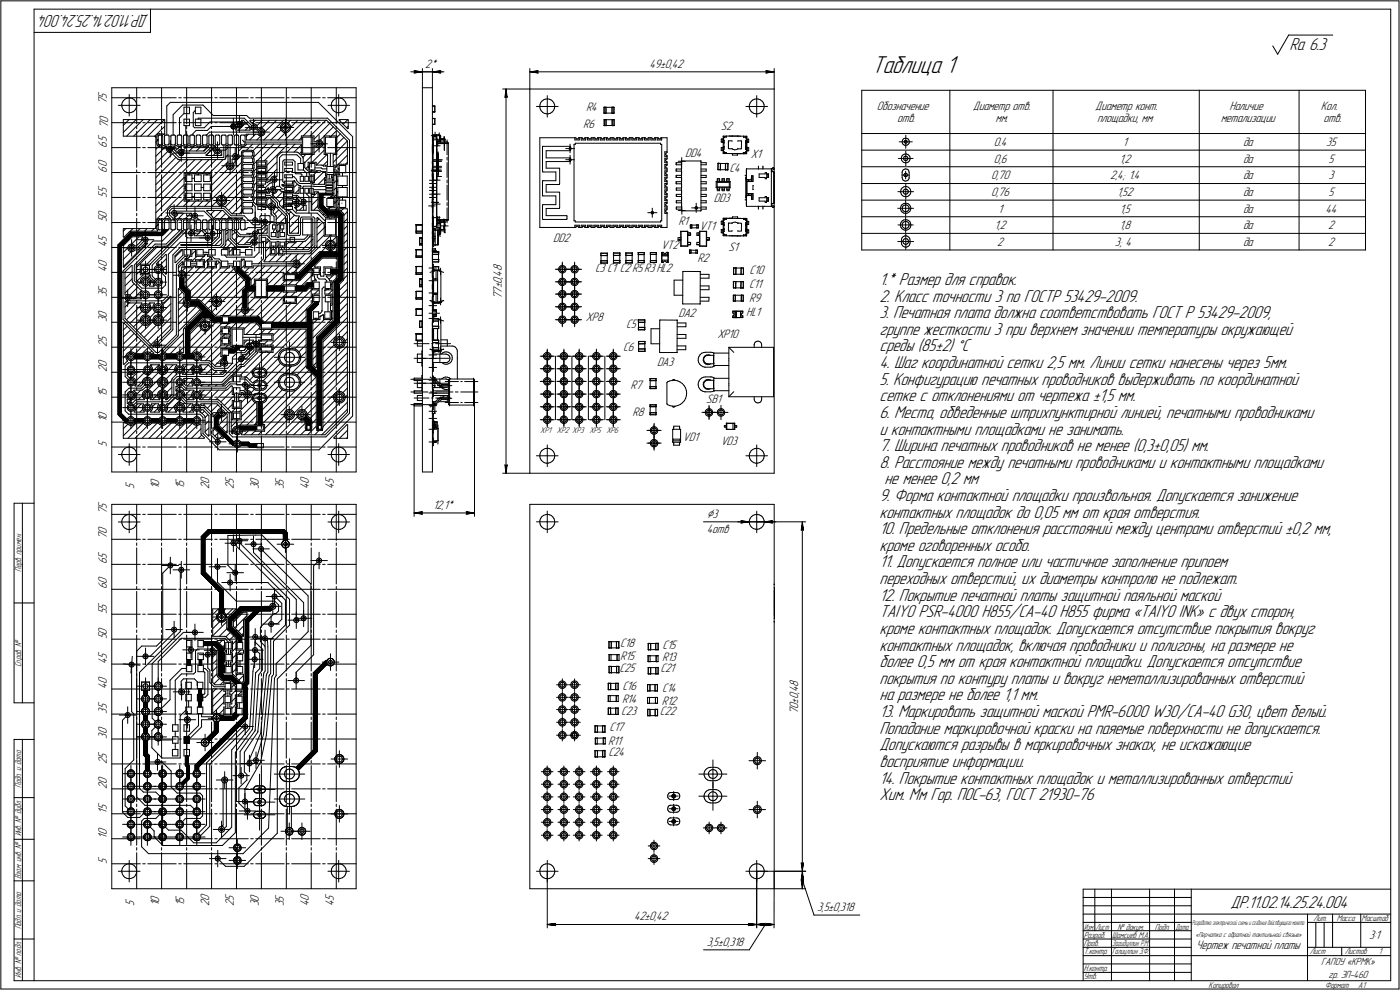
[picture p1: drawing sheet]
<svg xmlns="http://www.w3.org/2000/svg" width="842mm" height="595mm" viewBox="0 0 842 595" stroke-linecap="round" stroke-linejoin="round" font-family="sans-serif">
<defs><g id="words">
<text font-size="15.6" x="524" y="44">Таблица 1</text>
<g font-size="10.9">
<text x="89" y="9" transform="rotate(-180 89 9)">ДР.11.02.14.25.24.004</text>
<text x="776" y="30">Ra 6.3</text>
<text x="529" y="171">1.* Размер для справок.</text>
<text x="529" y="181">2. Класс точности 3 по ГОСТР 53429-2009.</text>
<text x="529" y="191">3. Печатная плата должна соответствовать ГОСТ Р 53429-2009,</text>
<text x="529" y="201">группе жесткости 3 при верхнем значении температуры окружающей</text>
<text x="529" y="211">среды (85±2) °С</text>
<text x="529" y="221">4. Шаг координатной сетки 2,5 мм. Линии сетки нанесены через 5мм.</text>
<text x="529" y="231">5. Конфигурацию печатных проводников выдерживать по координатной</text>
<text x="529" y="241">сетке с отклонениями от чертежа ±1,5 мм.</text>
<text x="529" y="251">6. Места, обведенные штрихпунктирной линией, печатными проводниками</text>
<text x="529" y="261">и контактными площадками не занимать.</text>
<text x="529" y="271">7. Ширина печатных проводников не менее (0,3±0,05) мм.</text>
<text x="529" y="281">8. Расстояние между печатными проводниками и контактными площадками</text>
<text x="532" y="291">не менее 0,2 мм</text>
<text x="529" y="301">9. Форма контактной площадки произвольная. Допускается занижение</text>
<text x="529" y="311">контактных площадок до 0,05 мм от края отверстия.</text>
<text x="529" y="321">10. Предельные отклонения расстояний между центрами отверстий ±0,2 мм,</text>
<text x="529" y="331">кроме оговоренных особо.</text>
<text x="529" y="341">11. Допускается полное или частичное заполнение припоем</text>
<text x="529" y="351">переходных отверстий, их диаметры контролю не подлежат.</text>
<text x="529" y="361">12. Покрытие печатной платы защитной паяльной маской</text>
<text x="529" y="371">TAIYO PSR-4000 H855/CA-40 H855 фирма «TAIYO INK» с двух сторон,</text>
<text x="529" y="381">кроме контактных площадок. Допускается отсутствие покрытия вокруг</text>
<text x="529" y="391">контактных площадок, включая проводники и полигоны, на размере не</text>
<text x="529" y="401">более 0,5 мм от края контактной площадки. Допускается отсутствие</text>
<text x="529" y="411">покрытия по контуру платы и вокруг неметаллизированных отверстий</text>
<text x="529" y="421">на размере не более 1,1 мм.</text>
<text x="529" y="431">13. Маркировать защитной маской PMR-6000 W30/CA-40 G30, цвет белый.</text>
<text x="529" y="441">Попадание маркировочной краски на паяемые поверхности не допускается.</text>
<text x="529" y="451">Допускаются разрывы в маркировочных знаках, не искажающие</text>
<text x="529" y="461">восприятие информации.</text>
<text x="529" y="471">14. Покрытие контактных площадок и металлизированных отверстий</text>
<text x="529" y="481">Хим. Мм Гор. ПОС-63, ГОСТ 21930-76</text>
<text x="740" y="546">ДР.11.02.14.25.24.004</text>
</g>
<text font-size="8.5" x="425" y="311">Ç3</text>
<g font-size="7.8">
<text x="256" y="41">2*</text>
<text x="391" y="41">49±0,42</text>
<text x="64" y="63" transform="rotate(-90 64 63)">75</text>
<text x="352" y="67">R4</text>
<text x="527" y="66">Обозначение</text>
<text x="585" y="66">Диаметр отв.</text>
<text x="659" y="66">Диаметр конт.</text>
<text x="739" y="66">Наличие</text>
<text x="795" y="66">Кол.</text>
<text x="65" y="77" transform="rotate(-90 65 77)">70</text>
<text x="351" y="77">R6</text>
<text x="540" y="73">отв.</text>
<text x="599" y="73">мм.</text>
<text x="660" y="73">площадки, мм</text>
<text x="734" y="73">метализации</text>
<text x="796" y="73">отв.</text>
<text x="434" y="78">S2</text>
<text x="64" y="89" transform="rotate(-90 64 89)">65</text>
<text x="598" y="88">0.4</text>
<text x="675" y="88">1</text>
<text x="748" y="88">да</text>
<text x="798" y="88">35</text>
<text x="412" y="94">DD4</text>
<text x="452" y="95">X1</text>
<text x="598" y="98">0,6</text>
<text x="673" y="98">1,2</text>
<text x="748" y="98">да</text>
<text x="799" y="98">5</text>
<text x="64" y="104" transform="rotate(-90 64 104)">60</text>
<text x="439" y="103">C4</text>
<text x="596" y="108">0,70</text>
<text x="668" y="108">2,4; 1.4</text>
<text x="748" y="108">да</text>
<text x="799" y="108">3</text>
<text x="64" y="119" transform="rotate(-90 64 119)">55</text>
<text x="596" y="118">0,76</text>
<text x="672" y="118">1,52</text>
<text x="748" y="118">да</text>
<text x="799" y="118">5</text>
<text x="429" y="121">DD3</text>
<text x="600" y="128">1</text>
<text x="673" y="128">1,5</text>
<text x="748" y="128">да</text>
<text x="797" y="128">44</text>
<text x="64" y="134" transform="rotate(-90 64 134)">50</text>
<text x="408" y="135">R1</text>
<text x="598" y="138">1,2</text>
<text x="673" y="138">1,8</text>
<text x="748" y="138">да</text>
<text x="799" y="138">2</text>
<text x="421" y="138">VT1</text>
<text x="64" y="149" transform="rotate(-90 64 149)">45</text>
<text x="333" y="145">DD2</text>
<text x="398" y="150">VT2</text>
<text x="600" y="148">2</text>
<text x="671" y="148">3; 4</text>
<text x="748" y="148">да</text>
<text x="799" y="148">2</text>
<text x="438" y="151">S1</text>
<text x="419" y="158">R2</text>
<text x="64" y="164" transform="rotate(-90 64 164)">40</text>
<text x="358" y="164">C3 C1 C2 R5R3 HL2</text>
<text x="451" y="165">C10</text>
<text x="451" y="173">C11</text>
<text x="64" y="179" transform="rotate(-90 64 179)">35</text>
<text x="302" y="180" transform="rotate(-90 302 180)">77±0,48</text>
<text x="451" y="182">R9</text>
<text x="408" y="190">DA2</text>
<text x="449" y="190">HL1</text>
<text x="64" y="194" transform="rotate(-90 64 194)">30</text>
<text x="352" y="193">XP8</text>
<text x="377" y="197">C5</text>
<text x="432" y="203">XP10</text>
<text x="64" y="209" transform="rotate(-90 64 209)">25</text>
<text x="375" y="211">C6</text>
<text x="395" y="220">DA3</text>
<text x="64" y="224" transform="rotate(-90 64 224)">20</text>
<text x="379" y="234">R7</text>
<text x="64" y="239" transform="rotate(-90 64 239)">15</text>
<text x="425" y="242">SB1</text>
<text x="381" y="250">R8</text>
<text x="64" y="254" transform="rotate(-90 64 254)">10</text>
<text x="64" y="269" transform="rotate(-90 64 269)">5</text>
<text x="411" y="265">VD1</text>
<text x="434" y="267">VD3</text>
<text x="81" y="294" transform="rotate(-90 81 294)">5</text>
<text x="96" y="294" transform="rotate(-90 96 294)">10</text>
<text x="111" y="294" transform="rotate(-90 111 294)">15</text>
<text x="126" y="294" transform="rotate(-90 126 294)">20</text>
<text x="141" y="294" transform="rotate(-90 141 294)">25</text>
<text x="156" y="294" transform="rotate(-90 156 294)">30</text>
<text x="171" y="294" transform="rotate(-90 171 294)">35</text>
<text x="186" y="294" transform="rotate(-90 186 294)">40</text>
<text x="201" y="294" transform="rotate(-90 201 294)">45</text>
<text x="261" y="306">12,1*</text>
<text x="64" y="309" transform="rotate(-90 64 309)">75</text>
<text x="425" y="320">4отв</text>
<text x="64" y="324" transform="rotate(-90 64 324)">70</text>
<text x="64" y="339" transform="rotate(-90 64 339)">65</text>
<text x="64" y="354" transform="rotate(-90 64 354)">60</text>
<text x="64" y="369" transform="rotate(-90 64 369)">55</text>
<text x="64" y="384" transform="rotate(-90 64 384)">50</text>
<text x="373" y="389">C18</text>
<text x="398" y="390">C15</text>
<text x="64" y="399" transform="rotate(-90 64 399)">45</text>
<text x="373" y="397">R15</text>
<text x="398" y="397">R13</text>
<text x="373" y="404">C25</text>
<text x="397" y="404">C21</text>
<text x="64" y="414" transform="rotate(-90 64 414)">40</text>
<text x="374" y="415">C16</text>
<text x="398" y="416">C14</text>
<text x="374" y="422">R14</text>
<text x="398" y="424">R12</text>
<text x="64" y="429" transform="rotate(-90 64 429)">35</text>
<text x="374" y="430">C23</text>
<text x="397" y="430">C22</text>
<text x="480" y="429" transform="rotate(-90 480 429)">70±0,48</text>
<text x="367" y="439">C17</text>
<text x="64" y="444" transform="rotate(-90 64 444)">30</text>
<text x="366" y="448">R11</text>
<text x="366" y="454">C24</text>
<text x="64" y="459" transform="rotate(-90 64 459)">25</text>
<text x="64" y="474" transform="rotate(-90 64 474)">20</text>
<text x="64" y="489" transform="rotate(-90 64 489)">15</text>
<text x="64" y="504" transform="rotate(-90 64 504)">10</text>
<text x="64" y="519" transform="rotate(-90 64 519)">5</text>
<text x="81" y="545" transform="rotate(-90 81 545)">5</text>
<text x="96" y="545" transform="rotate(-90 96 545)">10</text>
<text x="111" y="545" transform="rotate(-90 111 545)">15</text>
<text x="126" y="545" transform="rotate(-90 126 545)">20</text>
<text x="141" y="545" transform="rotate(-90 141 545)">25</text>
<text x="156" y="545" transform="rotate(-90 156 545)">30</text>
<text x="171" y="545" transform="rotate(-90 171 545)">35</text>
<text x="186" y="545" transform="rotate(-90 186 545)">40</text>
<text x="201" y="545" transform="rotate(-90 201 545)">45</text>
<text x="492" y="548">3,5±0,318</text>
<text x="381" y="553">42±0,42</text>
<text x="425" y="568">3,5±0,318</text>
<text x="824" y="565">3:1</text>
<text x="720" y="570">Чертеж печатной платы</text>
</g>
<g font-size="6.6">
<text x="795" y="580">ГАПОУ «КРМК»</text>
<text x="799" y="588">гр. ЭП-460</text>
</g>
<g font-size="5.4">
<text x="325" y="260">XP1</text>
<text x="335" y="260">XP2 XP3 XP5 XP6</text>
<text x="13" y="344" transform="rotate(-90 13 344)">Перв. примен.</text>
<text x="13" y="401" transform="rotate(-90 13 401)">Справ. №</text>
<text x="13" y="474" transform="rotate(-90 13 474)">Подп. и дата</text>
<text x="13" y="503" transform="rotate(-90 13 503)">Инв. № дубл.</text>
<text x="13" y="529" transform="rotate(-90 13 529)">Взам. инв. №</text>
<text x="790" y="554">Лит.</text>
<text x="804" y="554">Масса</text>
<text x="819" y="554">Масштаб</text>
<text x="13" y="559" transform="rotate(-90 13 559)">Подп. и дата</text>
<text x="652" y="564">Разраб.</text>
<text x="669" y="564">Шамсиев М.А.</text>
<text x="672" y="559">№ докум.</text>
<text x="695" y="559">Подп.</text>
<text x="652" y="569">Пров.</text>
<text x="652" y="574">Т.контр.</text>
<text x="788" y="574">Лист</text>
<text x="809" y="574">Листов</text>
<text x="829" y="574">1</text>
<text x="13" y="588" transform="rotate(-90 13 588)">Инв. № подл.</text>
<text x="652" y="584">Н.контр.</text>
<text x="652" y="589">Утв.</text>
<text x="727" y="594">Копировал</text>
<text x="797" y="594">Формат</text>
<text x="817" y="594">A1</text>
</g>
<g font-size="5.3">
<text x="652" y="559">Изм.</text>
<text x="659" y="559">Лист</text>
<text x="707" y="559">Дата</text>
<text x="669" y="569">Загидуллин Р.М.</text>
<text x="669" y="574">Галиуллин Э.Ф.</text>
</g>
<text font-size="4.5" x="719" y="563">«Перчатка с обратной тактильной связью»</text>
<text font-size="4.3" x="717" y="556">Разработка электрической схемыи создание действующего макета</text>
</g></defs>
<g fill="none" stroke="#000" stroke-width=".6">
<path d="M1 1v594zM1 1h841zM20 6v584zM20 6h817zM20 19h71zM91 6v13zM837 6v584zM842 1v594zM766 28l3 5zM775 21l-6 12zM775 21h27zM67 53v231z"/>
<path d="M67 53h147zM67 59h17zM75 60l1-1zM75 60l-1 1zM76 59h1zM77 59h2zM78 57v6zM79 59h1zM80 59l1 1zM82 53v21zM86 59h1zM89 59h17z"/>
<path d="M97 53v21zM108 59h1zM110 59h18zM112 53v21zM127 53v21zM129 59h2zM132 59h17zM142 53v21zM151 59h1zM154 59h17zM157 53v21zM172 53v21z"/>
<path d="M172 59h2zM175 59h18zM187 53v21zM194 59h2zM197 59h17zM201 60l1-1zM201 60l-1 1zM202 59h1zM202 53v21zM203 59h2zM204 57v6zM205 59h1z"/>
<path d="M206 59l1 1zM214 53v231zM247 43h7zM249 43h5zM249 43h1zM249 44l5-1zM250 43l-1 1zM254 43h.1M254 43h12zM254 53v231zM254 53h6zM254 43h6z"/>
<path d="M254 41v12zM260 53v231zM260 43l5 1zM260 43h5zM260 43h7zM260 41v12zM265 43v1zM265 43h.1M302 54h17zM304 59v-1zM304 54l1 5zM304 58l1 1z"/>
<path d="M304 54v5zM304 54v230zM319 54h147zM319 54v230zM319 43h5zM319 43l5 1zM319 43h147zM319 41v13zM323 43l1 1zM324 43h-1zM328 60l1-1zM329 59l1 1z"/>
<path d="M329 57v7zM330 60h1zM454 60l1-1zM455 59l1 1zM455 57v7zM456 60h1zM461 44l5-1zM461 43h.1M461 43h5zM461 43v1zM466 54v47zM466 41v13z"/>
<path d="M518 54h303zM518 54v96zM571 54v96zM633 54v96zM721 54v96zM781 54v96zM821 54v96zM67 74h17zM71 63h7zM73 63v1zM73 64l1 1zM74 62l-1 1z"/>
<path d="M74 65v1zM74 72h25zM74 72v10zM74 80l8-8zM74 75l4-3zM74 61v1zM74 66l1 1zM75 67l1 1zM76 68h2zM78 68h1zM78 63v7zM78 63h6z"/>
<path d="M79 68l1-1zM80 67h1zM81 60l1 1zM82 61v1zM82 66l-1 1zM82 62v1zM82 64v2zM82 63v1zM82 76v1zM82 79v22zM86 74h1zM89 74h17z"/>
<path d="M97 76v1zM97 79v22zM99 72v9zM100 64l2-2zM100 64v17zM102 62h90zM104 69v12zM108 74h1zM108 71v10zM108 71l3-3zM110 63h12zM110 63l-6 6z"/>
<path d="M110 74h18zM111 76h3zM111 72v4zM111 72h3zM111 68h3zM111 64v4zM111 64h3zM112 76v5zM112 76v1zM112 79v22zM114 72v4zM114 64v4z"/>
<path d="M116 76l1 1zM116 68v8zM116 68l1-1zM117 77h6zM118 67h.1M118 76h3zM118 72v4zM118 72h3zM118 68h3zM118 64v4zM118 64h3zM118 78h7z"/>
<path d="M118 78l-2 3zM119 71h28zM119 71v1zM121 72v4zM121 64v4zM122 63l6 6zM123 77l3-4zM125 78l2-2zM126 79h30zM126 73h17zM127 76h12zM127 76v1z"/>
<path d="M127 79v22zM128 69h20zM129 74h2zM132 74h17zM135 76h10zM139 76h.1M139 76v1zM139 75h10zM139 77h1zM139 75h1zM139 75v1zM140 77v1z"/>
<path d="M140 76h.1M140 75h1zM140 76v1zM140 76v-1zM140 77h1zM140 71v10zM140 78l1-1zM140 75l1 1zM141 75h.1M141 76h.1M141 76v1zM141 77h1z"/>
<path d="M141 75h1zM142 75v1zM142 78v-1zM142 78h.1M142 76v1zM142 76h.1M142 78h8zM142 79v22zM142 75l1 1zM142 77h.1M143 74l-1 1zM143 77h.1"/>
<path d="M143 73h.1M143 76h.1M143 74l1-1zM143 74h.1M143 77h1zM143 76h1zM143 75h1zM143 78l2-1zM144 73h.1M144 75h.1M144 74h.1M144 74l-1 1z"/>
<path d="M144 77h.1M144 70v10zM144 76h1zM144 73h1zM144 77h1zM144 74l1 1zM145 75h-1zM145 75h.1M145 76v-1zM145 73v1zM145 77v-1zM145 73h.1"/>
<path d="M145 74v1zM145 73h1zM145 72v1zM145 72h1zM146 76h-1zM146 73v1zM146 76l2-2zM146 75v1zM146 74h.1M146 75h.1M146 74v1zM146 72l4 4z"/>
<path d="M147 71l4 5zM147 77h10zM148 78l2-2zM148 69l2 2zM150 71h47zM150 76v1zM150 77v1zM150 76h.1M150 73l2 1zM150 78h.1M150 72v1zM150 72h47z"/>
<path d="M151 78h-1zM151 74h1zM151 76v1zM151 77v1zM151 78h1zM151 76l1-1zM151 76h.1M152 77h.1M152 78h1zM152 75h1zM152 74h.1M152 79h10z"/>
<path d="M152 76h1zM152 76v1zM152 74h1zM152 77h1zM152 72v10zM153 76h.1M153 78h.1M153 75h.1M153 74v1zM153 76v1zM153 77h.1M153 78l1-1z"/>
<path d="M153 75h1zM153 75l1 1zM154 72l-2 2zM154 76v1zM154 74h17zM154 75h.1M154 77h.1M154 75l1 1zM154 78h1zM155 76l3-4zM154 78h.1M155 76h.1"/>
<path d="M155 78h.1M155 77v1zM155 76v1zM155 78h1zM156 80h.1M156 78v-1zM156 79v1zM156 78h1zM156 78v1zM156 77h1zM156 79l1 1zM157 80h.1"/>
<path d="M157 78h.1M157 79h.1M157 79h-1zM157 77h.1M157 74v10zM157 77l5-5zM157 78h1zM157 79v22zM157 76v1zM157 77h1zM158 79h.1M158 80h-1z"/>
<path d="M158 80h.1M158 77v1zM158 78v1zM158 78h1zM159 78v1zM159 79h.1M159 80h.1M159 79v1zM159 79l7-7zM167 77h10zM169 76h.1M169 76h1z"/>
<path d="M169 77h1zM169 77v1zM169 75v1zM169 78h.1M169 75h.1M169 78l1 1zM170 77v1zM170 76l-1 1zM170 74h1zM170 74l-1 1zM170 79l1 1zM170 78l1 1z"/>
<path d="M170 77h1zM170 75h1zM170 75v1zM171 74h.1M171 80h.1M171 77h.1M171 76v1zM171 79h1zM171 77v1zM171 76h.1M171 75l1-1zM171 76h1z"/>
<path d="M171 79v1zM171 78h1zM172 79h.1M172 76h.1M172 76v-1zM172 72v10zM172 74l1 1zM172 78l1-1zM172 74h.1M172 74h1zM172 79v1zM172 80h1z"/>
<path d="M172 76v1zM172 79v22zM172 76h1zM172 79l1-1zM172 74h2zM173 75h.1M173 76v1zM173 77h.1M173 74h1zM173 80l1-1zM173 74l2-2zM173 75l1 1z"/>
<path d="M174 74v1zM174 79v-1zM174 78h-1zM174 76v1zM174 76h1zM174 77h1zM174 77v1zM174 77h.1M174 75h1zM174 77l5-5zM175 75v1zM175 78h-1z"/>
<path d="M175 76h.1M175 77v1zM175 74h18zM187 79v22zM187 76v1zM192 62l20 20zM194 74h2zM197 72l12 13zM197 71l13 13zM197 74h17zM197 63h7zM199 63v1z"/>
<path d="M199 64l1 1zM200 62l-1 1zM200 65v1zM200 61v1zM200 66l1 1zM201 67l1 1zM202 76v1zM202 79v22zM202 68h2zM204 68h1zM204 63v7zM204 63h6z"/>
<path d="M204 72l5 5zM204 72h.1M204 72h5zM205 68l1-1zM205 72l-1 1zM206 67h1zM206 75l3-3zM207 60l1 1zM208 61v1zM208 66l-1 1zM208 62v1zM208 64v2z"/>
<path d="M208 63v1zM209 77v-1zM209 77h.1M209 72h.1M209 72v5zM260 71h2zM260 75h.1M260 75h2zM260 71h.1M260 64h2zM260 67h.1M260 67h2z"/>
<path d="M262 71v4zM262 71h.1M262 64v3zM262 67h.1M262 79v5zM264 80v4zM323 64h6zM325 64v2zM325 63v1zM325 66l1 1zM325 62v1zM326 67h.1"/>
<path d="M326 61l1-1zM326 61l-1 1zM326 67l1 1zM327 60h1zM327 68h2zM329 68h1zM329 64h7zM329 64v6zM330 68h1zM331 68l1-1zM331 60l1 1zM332 61l1 1z"/>
<path d="M333 66l-1 1zM333 62l1 1zM333 65v1zM334 63v1zM334 64l-1 1zM363 68h.1M363 65h.1M363 65v3zM363 76h.1M363 75h.1M363 72h.1M363 72v3z"/>
<path d="M363 65h1zM363 68h1zM363 64h1zM363 64h.1M363 72h1zM363 75h1zM363 76h1zM365 72h.1M364 72h.1M365 76h.1M364 72v3zM364 75h.1"/>
<path d="M364 64h.1M364 68h.1M364 65v3zM364 68h4zM364 65h4zM365 75h.1M365 72v3zM365 75h3zM365 72h3zM368 65v3zM368 68h1zM368 65h.1"/>
<path d="M368 64h1zM368 65h1zM368 68h.1M368 72v3zM368 76h1zM368 72h1zM368 75h1zM368 72v4zM368 76h.1M369 64h.1M369 68h.1M369 65v3z"/>
<path d="M369 65h.1M369 72h.1M369 75h.1M369 72v3zM449 64h6zM451 64v2zM451 63v1zM451 66l1 1zM451 62v1zM452 67h.1M452 61l1-1zM452 61l-1 1z"/>
<path d="M452 67l1 1zM453 60h1zM453 68h2zM455 68h1zM455 64h7zM455 64v6zM456 68h1zM457 68l1-1zM457 60l1 1zM458 61l1 1zM459 66l-1 1zM459 62l1 1z"/>
<path d="M459 65v1zM460 63v1zM460 64l-1 1zM67 89h17zM74 82h19zM76 82l10-10zM80 82l10-10zM85 82l10-10zM86 89h1zM89 82l10-10zM89 89h17zM93 82h.1"/>
<path d="M93 82l6-6zM94 82h.1M94 83h.1M94 83v54zM94 94l6-6zM94 90l2-2zM94 82v2zM94 84h1zM94 85h1zM94 85v1zM94 86v1zM94 81v1z"/>
<path d="M94 87l1 1zM95 85v-1zM95 81h.1M95 81h-1zM95 88h.1M95 86v1zM95 82h.1M95 82v4zM95 81l1-1zM95 88h1zM95 87h.1M95 81h1z"/>
<path d="M96 87h.1M96 80h.1M96 88h.1M96 87h1zM96 81h1zM96 80v1zM96 87v1zM97 80h.1M97 80v1zM97 88h.1M97 87v1zM97 80l1 1z"/>
<path d="M97 88h1zM97 87h1zM97 81h.1M97 81h1zM97 89h10zM98 81h.1M98 88h.1M98 81v1zM98 87h.1M98 82v4zM98 81l1-1zM99 81h.1"/>
<path d="M99 88h.1M99 86v1zM99 82h.1M99 82v4zM99 88h1zM99 87h.1M99 81h1zM100 88h.1M100 87h1zM100 81h1zM100 89v1zM100 90h.1"/>
<path d="M100 89h.1M100 90l1 1zM101 91h.1M101 91l-7 7zM101 89v1zM101 90h.1M101 87h.1M101 81h.1M101 91l1 1zM101 81h1zM101 90l1 1zM101 88h1z"/>
<path d="M101 88v1zM102 81v1zM102 92h.1M102 87h-1zM102 87h.1M102 82v4zM102 91h1zM102 89v1zM102 88h1zM102 90h.1M102 89h1zM102 89h.1"/>
<path d="M102 92h1zM102 90h1zM102 84v10zM103 91h.1M103 89h.1M103 88h.1M103 92h.1M103 86v1zM103 82h.1M103 82v4zM103 92l4 4zM103 87h.1"/>
<path d="M103 81h.1M103 90h.1M103 91l1-1zM103 88l1 1zM103 87h2zM103 81h2zM104 91l4 4zM104 92l-10 11zM104 89h.1M104 90h.1M104 92h10zM105 89h.1"/>
<path d="M104 88h.1M105 88h.1M105 90l1 2zM105 90h.1M105 89v1zM105 87h.1M105 81h.1M105 88h1zM105 81v1zM105 82v4zM105 91l3-3zM106 88h.1"/>
<path d="M106 95l-12 12zM106 88h1zM106 92h1zM107 86v1zM107 82h.1M107 82v4zM107 88h.1M107 87h.1M107 81h.1M107 91h.1M107 96h.1M107 88h2z"/>
<path d="M107 87h2zM107 81h2zM108 92v1zM108 96h.1M108 89h1zM108 92h.1M108 90h.1M108 90l-1 1zM108 96h27zM108 95h27zM108 93h.1M108 91h1z"/>
<path d="M108 91v1zM108 90h1zM108 93l1 1zM108 92h1zM109 91h.1M109 92v1zM109 92v-1zM109 92h.1M109 88h.1M109 87h.1M109 81h.1M109 90h.1"/>
<path d="M109 96l-15 15zM109 93h.1M109 91v1zM109 87v10zM109 94l1-1zM109 88h1zM109 81v1zM109 91h1zM109 90h1zM109 82v4zM109 92h1zM110 92l-1 1z"/>
<path d="M110 92h.1M110 88h.1M110 93h.1M110 91h.1M110 90h.1M110 91v1zM110 90l1 1zM110 86l1 1zM110 82h.1M110 82v4zM110 92v1zM110 88h1z"/>
<path d="M110 92h13zM110 89h18zM111 87h.1M111 81h.1M111 91h.1M111 91h12zM111 88h1zM111 87h1zM111 81h1zM112 88h1zM112 87h1zM113 81h.1"/>
<path d="M113 88l-3 2zM113 88h.1M113 81v1zM113 87h.1M113 82v4zM114 88h.1M114 91l3-3zM114 82h.1M114 82v4zM114 86v1zM114 88h1zM114 81h1z"/>
<path d="M114 81h.1M114 87h.1M115 87h.1M115 88h1zM115 81h1zM115 87h1zM116 81h.1M116 88h1zM116 87h1zM116 81h1zM117 88h.1M117 81v1z"/>
<path d="M117 87h.1M117 82v4zM117 96l-23 23zM118 88h.1M118 82h.1M118 82v4zM118 86v1zM118 88h1zM118 91l3-3zM118 81h1zM118 81h.1M118 87h.1"/>
<path d="M119 87h.1M119 88h1zM119 81h1zM119 87h1zM120 88h1zM120 81h.1M120 87h.1M120 81h1zM121 88h.1M121 81v1zM121 87h-1zM121 87h.1"/>
<path d="M121 82v4zM121 88h1zM121 96l-8 8zM122 86v1zM122 82h.1M122 82v4zM122 88h1zM122 87h.1M122 81h1zM122 81h.1M122 91l3-3zM123 88h1z"/>
<path d="M123 87h1zM123 81h1zM123 92l4-4zM124 88h.1M124 87h.1M124 81h.1M124 93h.1M124 93h9zM124 93l6-5zM124 93l4-4zM124 88h1zM124 81l1 1z"/>
<path d="M124 81l2-2zM125 82v4zM125 88h.1M125 88l-2 3zM126 86v1zM126 82h.1M126 82v4zM126 87h.1M126 81h.1M126 90h10zM126 87h2zM126 81h2z"/>
<path d="M127 87v1zM128 87h.1M128 81h.1M128 89h.1M128 88v1zM128 88h.1M128 88h1zM128 81v1zM128 93l2-1zM128 82v4zM129 90v1zM129 91h.1"/>
<path d="M129 88h.1M129 89v1zM129 91v1zM129 89h.1M129 92h.1M129 88h1zM129 89h2zM129 91h1zM130 88h.1M129 88v1zM129 92h1zM129 86l1 1z"/>
<path d="M129 82h.1M129 82v4zM130 87h.1M130 81h.1M130 91v1zM130 89h.1M130 89l-1 1zM130 92v1zM130 87h1zM130 81h1zM130 92h1zM130 90v1z"/>
<path d="M130 91h1zM130 89h1zM130 90h1zM130 90h.1M130 93h1zM131 91h.1M131 87v2zM131 90h.1M131 92h1zM131 85v10zM131 89h1zM131 93l1-1z"/>
<path d="M131 90v1zM131 87h1zM132 81h.1M132 92h.1M132 89v1zM132 81v1zM132 87h.1M132 90h.1M132 91v1zM132 92h1zM132 82v4zM132 89h17z"/>
<path d="M132 90v1zM132 93h1zM133 91v1zM133 91h.1M133 86v1zM133 82h.1M133 82v4zM133 91v2zM133 87h.1M133 81h1zM133 81h.1M133 100h10z"/>
<path d="M134 87h.1M134 87h1zM134 81h1zM134 96l-8 8zM135 96h.1M135 87v8zM135 87h1zM135 81h.1M135 81h1zM136 95h.1M136 88v7zM136 88h.1"/>
<path d="M136 81v1zM136 94l1-1zM136 90l1-1zM136 87h.1M136 82v4zM136 99v1zM136 100v1zM136 99h.1M136 94h10zM137 88h.1M137 98h.1M137 98l-1 1z"/>
<path d="M137 100v1zM137 99v1zM137 86v1zM137 82h.1M137 82v4zM137 88v10zM137 87h.1M137 81h1zM137 81h.1M137 99l1-1zM137 99h.1M138 87h.1"/>
<path d="M138 87h1zM138 81h1zM138 100h.1M138 98h1zM138 99h.1M138 99v1zM138 99h1zM138 87v11zM138 95v10zM139 98h.1M139 100h.1M139 87h1z"/>
<path d="M139 81h.1M139 81h1zM139 98l1 1zM140 98h.1M140 96v2zM140 96h.1M140 81v1zM140 87h.1M140 99v1zM140 82v4zM140 100h.1M140 93v1z"/>
<path d="M140 94v1zM140 96h1zM140 98l1 1zM140 98l5-5zM140 95h1zM140 93l1-1zM140 93h.1M141 99h.1M141 100v1zM141 99v1zM141 96h.1M141 82h.1"/>
<path d="M141 82v4zM141 86v1zM141 94h.1M141 95h1zM141 92h1zM141 81h1zM141 81h.1M141 87h.1M141 93h.1M141 93v1zM141 96h1zM141 94h1z"/>
<path d="M141 93h1zM141 89v10zM142 81h1zM142 87h1zM142 95h.1M142 92v1zM142 96h.1M142 93v1zM142 94h.1M142 87v5zM142 96h1zM142 93h1z"/>
<path d="M143 95h-1zM143 96v-1zM143 93v1zM143 81h.1M143 87h.1M143 94v1zM143 94h.1M144 93h.1M143 88v5zM143 88h1zM143 81l1 1zM143 91l3-3z"/>
<path d="M144 87h-1zM144 95h-1zM144 87h.1M144 82v4zM144 94v1zM144 93v1zM144 88h.1M144 88h1zM145 82h.1M145 82v4zM145 86v1zM145 88h.1"/>
<path d="M145 81h.1M145 87h.1M145 92v1zM145 93v1zM145 96v1zM145 97v1zM145 99v2zM145 88h2zM145 91v1zM145 94h1zM145 95v1zM145 98h1z"/>
<path d="M145 99h.1M145 81h2zM145 87h2zM146 91h.1M146 91h-1zM146 94h.1M146 95h.1M146 95h-1zM146 98h.1M146 98l-1 1zM146 96h.1M146 96v1z"/>
<path d="M146 97h.1M146 99h.1M146 99v2zM146 92h.1M146 92v1zM146 93v1zM146 84l1 1zM146 84h.1M146 91l1-1zM146 95h1zM146 95v1zM146 97l1 1z"/>
<path d="M146 99h1zM146 91h1zM146 91v1zM146 94h1zM147 98h.1M147 94h.1M147 88h.1M147 90h4zM147 98h4zM147 95h4zM147 99h4zM147 94h4z"/>
<path d="M147 91h4zM147 81h.1M147 87h.1M147 85h35zM147 88h1zM147 81v1zM147 82v4zM148 81h.1M148 87v1zM148 81v1zM148 81h7zM148 87h.1"/>
<path d="M148 87h33zM148 84h33zM148 82v2zM148 82l1-1zM150 84l4-3zM151 89h1zM151 90l1 1zM151 98h1zM151 95h.1M151 99h.1M151 94h1zM151 91h.1"/>
<path d="M151 95h1zM151 99h1zM151 91h1zM152 91h.1M152 95v1zM152 99h.1M152 91v1zM152 97v1zM152 97h.1M152 96v1zM152 99v2zM152 93v1z"/>
<path d="M152 93h.1M152 92v1zM152 87l-4 3zM152 91l4-4zM152 98l1 1zM152 98h.1M152 95h1zM152 95h.1M152 91h1zM152 95l8-8zM153 99l1-2zM153 99h.1"/>
<path d="M153 98h-1zM153 95v1zM153 94h-1zM153 91v1zM153 99v2zM153 97v1zM153 96v1zM153 93v1zM153 92v1zM154 89h17zM154 97h7zM154 97v3z"/>
<path d="M154 100h7zM155 81h.1M155 99h5zM155 97v2zM155 97h5zM155 81h1zM156 100h-1zM156 81v1zM156 80v1zM156 82h1zM156 81h1zM157 82h.1"/>
<path d="M157 82l-3 2zM157 81h1zM157 82h1zM158 81v-1zM158 82v-1zM159 84l12-12zM159 81h-1zM159 97l10-10zM159 80v1zM160 97v2zM161 97v3zM161 99l12-12z"/>
<path d="M163 84l6-6zM165 87l-10 10zM167 95v11zM167 97l-6 7zM167 94v1zM167 94h.1M167 84l5-5zM168 95l2-2zM168 95v17zM169 92h.1M169 92l-2 2zM169 92l1-1z"/>
<path d="M170 91h9zM170 93h9zM170 97l1-1zM170 97v12zM171 96h5zM171 99h5zM171 97v2zM171 97h5zM171 84l12-12zM172 89h2zM173 91l4-4zM175 89h18z"/>
<path d="M176 84l12-12zM176 97v2zM176 96l1 1zM177 91l4-4zM177 97v7zM179 91v1zM179 93l2 2zM179 92h1zM179 98h4zM179 98v4zM180 92l2 2zM180 84l1-1z"/>
<path d="M180 92l1-1zM181 95v3zM181 87v6zM181 93h8zM181 82h8zM181 82v2zM182 94v1zM182 92h6zM182 82v10zM182 82h6zM182 95l2-2zM182 95h.1"/>
<path d="M182 98h1zM182 95v3zM182 82l10-10zM183 98v4zM183 98v3zM183 98l5-5zM185 98h2zM185 98v2zM185 100h1zM186 98h3zM186 98v4zM187 82l9-10z"/>
<path d="M187 86h10zM187 98h.1M187 98l8-8zM188 98h2zM188 98h.1M188 82v10zM188 86h2zM189 88v5zM189 88h1zM189 85h1zM189 82v3zM189 92l3-3z"/>
<path d="M189 88h.1M189 84l9-10zM189 98v4zM190 88h.1M190 85h.1M190 99h3zM190 98v1zM190 99l7-6zM190 87h1zM190 88l1 1zM190 85l1-1zM190 86v1z"/>
<path d="M191 87v1zM191 85h.1M191 85l-1 1zM191 89h1zM191 84h1zM191 86v1zM191 88h1zM191 87h1zM191 85h1zM192 86h.1M192 89h.1M192 84h.1"/>
<path d="M192 87h.1M192 81v10zM192 88h1zM192 85h1zM192 89h1zM192 84h1zM192 86h1zM193 87h-1zM193 87h.1M193 84l2-2zM193 89v-1zM193 84v1z"/>
<path d="M193 85v1zM193 99h1zM193 87v1zM193 88h1zM193 85h1zM193 86h.1M194 85v1zM194 99v1zM194 87v1zM194 86h.1M194 89h2zM194 87l1-1z"/>
<path d="M194 87h.1M194 86v1zM194 100l3-3zM195 100h.1M195 100h1zM195 88h1zM195 88v5zM195 93h2zM195 82h3zM195 82v5zM195 87h1zM195 82l5-6z"/>
<path d="M196 92h6zM196 82v10zM196 82h6zM196 99h1zM196 99v1zM197 93v6zM197 89h17zM198 82h.1M199 82h.1M199 92v8zM199 82h4zM199 82l4-4z"/>
<path d="M200 99h2zM200 93v6zM200 93h3zM200 98l9-9zM200 93h1zM202 99v3zM202 88h1zM202 87h1zM202 82v10zM202 88l1-1zM203 88v5zM203 82v5z"/>
<path d="M203 87l4-4zM203 83l2-2zM203 99h3zM203 99v2zM204 99l5-6zM204 99h4zM204 99v5zM206 99h.1M206 99h3zM208 99l1-1zM208 99v5zM209 85v13z"/>
<path d="M209 98h.1M209 85l-6 6zM210 84v164zM212 82v168zM259 82h6zM260 91h.1M260 92h.1M260 88h.1M260 85h.1M260 87v1zM260 88v2zM260 90h.1"/>
<path d="M260 83h.1M260 82h1zM260 90v1zM260 81h3zM260 82h3zM260 91v1zM260 97h.1M260 97v1zM260 98h.1M260 93h.1M260 98v3zM260 94h.1"/>
<path d="M260 94v3zM260 91v2zM260 82v3zM260 82h.1M260 82v54zM261 82h2zM261 82h.1M261 81v6zM261 84h4zM261 86v6zM261 88h4zM261 100h5z"/>
<path d="M261 97h5zM261 96h5zM261 81h2zM261 81h.1M262 82h.1M262 82h1zM263 81h.1M263 82v54zM263 87h.1M263 83h.1M263 82h.1M263 93h.1"/>
<path d="M263 95h.1M263 94h.1M263 99h.1M263 98h.1M263 85h2zM263 85h.1M263 85v2zM263 81h1zM263 81v1zM263 85v1zM263 86h.1M263 92h.1"/>
<path d="M263 100h.1M263 97h.1M263 96h.1M263 87v1zM263 88v14zM263 82v1zM263 93h1zM263 95h1zM263 93v1zM263 94h1zM263 99h1zM263 99v1z"/>
<path d="M263 100h1zM263 97h1zM263 96h1zM263 92v1zM263 95v1zM263 92v3zM263 91v5zM263 93v2zM263 97v5zM263 99v2zM263 99v3zM263 98v5z"/>
<path d="M263 100v2zM263 94v5zM263 89v5zM263 86v1zM263 84h4zM263 86h7zM263 92l1 1zM263 86h6zM263 85h6zM263 83v5zM263 98v1zM264 93v1z"/>
<path d="M264 99v1zM264 93h.1M264 100h.1M264 91v5zM264 97v5zM264 98v5zM264 95h.1M264 93v12zM264 92v3zM264 93v2zM264 99v2zM264 99v3z"/>
<path d="M264 100v2zM264 94v5zM264 81h.1M264 81h1zM264 82h.1M265 82h.1M264 82h1zM264 82l1 2zM264 81l1 4zM265 84h.1M265 84v1zM265 81v1z"/>
<path d="M265 82v2zM265 86h.1M265 84h2zM265 83v1zM265 83h.1M265 85h.1M265 83h2zM265 82v1zM267 82v4zM267 83h.1M267 84v6zM267 82v8z"/>
<path d="M268 84v1zM268 86h.1M268 84h.1M269 85h.1M269 86h1zM269 86h.1M269 98v9zM269 95v1zM269 84v9zM269 85v1zM270 86v46zM325 83v54z"/>
<path d="M325 83h21zM326 88v15zM326 88h.1M327 88h16zM329 97v4zM329 97h14zM329 95h14zM329 91h14zM329 91v4zM340 96h3zM340 89h3zM342 89v1z"/>
<path d="M342 96h.1M342 90h1zM342 89h.1M342 96l1 1zM343 89h.1M343 95v1zM343 90h.1M343 97h.1M343 95h.1M343 88h.1M343 91h.1M343 96h3z"/>
<path d="M343 96v3zM343 93v3zM343 89h3zM343 89v3zM343 87v2zM343 97v-1zM343 96h.1M343 95v2zM343 88v2zM343 89v1zM345 87h1zM345 87v46z"/>
<path d="M346 83v1zM346 83h.1M346 84h2zM346 86v1zM346 86h51zM346 83h1zM347 83v1zM347 84h.1M347 84l1-1zM348 83h.1M348 83h2zM348 83v1z"/>
<path d="M350 83v1zM350 83h.1M350 84h2zM350 83l1 1zM351 84h.1M351 84l1-1zM352 83h.1M352 83v1zM352 83h1zM353 83v1zM353 83h1zM353 84h3z"/>
<path d="M354 83h.1M354 83l1 1zM355 84h.1M355 84l1-1zM356 83h.1M356 83v1zM356 83h1zM357 83v1zM357 83h1zM357 84h3zM358 83h.1M358 83v1z"/>
<path d="M358 84h1zM359 84v-1zM359 83h1zM359 83h.1M360 83h1zM360 83v1zM361 83v1zM361 83h1zM361 84h3zM362 83h.1M362 83v1zM362 84h1z"/>
<path d="M363 84v-1zM363 83h1zM363 83h.1M364 83h1zM364 83v1zM365 83v1zM365 83h.1M365 84h3zM365 83h1zM366 83v1zM366 84h1zM367 84v-1z"/>
<path d="M367 83h1zM367 83h.1M368 83h1zM368 83v1zM369 83v1zM369 83h.1M369 84h2zM369 83l1 1zM370 84h.1M370 84l1-1zM371 83h.1M371 83h1z"/>
<path d="M371 83v1zM372 83v1zM372 83h1zM372 84h3zM373 83h.1M373 83l1 1zM374 84h.1M374 84l1-1zM375 83h.1M375 83v1zM375 83h1zM376 83v1z"/>
<path d="M376 83h1zM376 84h3zM377 83h.1M377 83v1zM377 84h1zM378 84v-1zM378 83h1zM378 83h.1M379 83v1zM379 83h1zM380 83v1zM380 83h1z"/>
<path d="M380 84h3zM381 83h.1M381 83v1zM381 84h1zM382 84v-1zM382 83h1zM382 83h.1M383 83h1zM383 83v1zM384 83v1zM384 83h.1M384 84h3z"/>
<path d="M384 83h1zM385 83v1zM385 84h1zM386 84v-1zM386 83h1zM386 83h.1M387 83h1zM387 83v1zM388 83v1zM388 83h.1M388 84h2zM388 83l1 1z"/>
<path d="M389 84h.1M389 84l1-1zM390 83h.1M390 83h1zM390 83v1zM391 83v1zM391 83h1zM391 84h3zM392 83h.1M392 83l1 1zM393 84h.1M393 84l1-1z"/>
<path d="M394 83h.1M394 83h1zM394 83v1zM395 83v1zM395 83h1zM395 84h3zM396 83h.1M396 83v1zM396 84h1zM397 84v-1zM397 87h1zM397 86v1z"/>
<path d="M398 83h.1M398 83h-1zM398 87v46zM398 83h3zM398 83v1zM400 99h1zM400 99v3zM400 95h1zM400 98h1zM400 95v3zM400 91h1zM400 94h1z"/>
<path d="M400 91v3zM400 100h.1M400 96v1zM400 97h1zM400 92v1zM400 93h1zM401 100v-1zM401 100h-1zM401 96h.1M401 96h-1zM401 97h.1M401 92h.1"/>
<path d="M401 92h-1zM401 93h.1M401 83v8zM401 94v1zM401 98v1zM401 99h.1M401 97v1zM401 95v1zM401 93v1zM401 91v1zM407 98v1zM407 99h3z"/>
<path d="M407 98h3zM408 97h2zM410 97v30zM410 97v1zM410 97h.1M410 99v3zM410 97h11zM410 97h2zM410 97v2zM410 95v2zM422 97h.1M422 99h3z"/>
<path d="M422 98h3zM422 97v30zM425 98v1zM432 98v4zM432 98h.1M432 98h1zM433 98v4zM433 98h.1M433 98h3zM434 85h.1M434 84h.1M434 91h.1"/>
<path d="M434 89v2zM434 84v1zM434 89h.1M434 89h1zM434 85h1zM434 91h1zM434 84h1zM435 85h.1M435 91h.1M435 89v2zM435 89h.1M435 88v4z"/>
<path d="M435 88h1zM435 86h1zM435 92h.1M435 82h2zM435 92h2zM435 82h.1M435 86v2zM435 84v1zM435 82v4zM435 83v1zM435 91h1zM435 90v1z"/>
<path d="M435 83h1zM435 84h1zM435 90h1zM435 88h.1M436 88h.1M436 86h.1M436 88v2zM436 83h.1M436 91h.1M436 92h1zM436 82h.1M436 82h1z"/>
<path d="M436 84v2zM436 98h.1M436 98v4zM436 98h2zM437 92h.1M437 92h1zM437 82h10zM437 82h.1M438 92h.1M438 98h.1M438 98v4zM438 92h2z"/>
<path d="M438 89h.1M438 85v4zM438 85h.1M438 85h2zM438 89h2zM439 92h2zM439 82h2zM439 82h.1M440 92h1zM440 82h1zM440 85h.1M440 89l1 1z"/>
<path d="M440 89h.1M441 92h.1M440 92h.1M441 92v1zM441 93h3zM441 93h.1M441 92h2zM441 82h3zM441 90h1zM442 90h1zM443 90l1-1zM444 92h.1"/>
<path d="M443 92h3zM444 93h.1M444 82h.1M444 92v1zM444 92h2zM444 82h2zM444 89h.1M444 89h2zM444 85h.1M444 85h2zM446 85h.1M446 89h.1"/>
<path d="M446 85v4zM446 92h.1M446 92h1zM447 92h1zM447 92h.1M447 92h2zM447 82h2zM447 82h.1M448 90h1zM448 92h.1M448 88v2zM448 91h1z"/>
<path d="M448 88h.1M448 91h.1M449 88h.1M448 88h1zM449 83h.1M449 86h.1M449 84h.1M449 82h.1M449 84v2zM449 86v2zM449 83v1zM449 90v1z"/>
<path d="M449 91v1zM449 91h.1M449 92h.1M449 89v2zM449 82v4zM449 88v4zM449 85v4zM449 89h1zM449 85h1zM449 91h1zM449 84v1zM449 82v1z"/>
<path d="M449 84h1zM450 85h.1M450 91h.1M450 89v2zM450 89h.1M450 84v1zM450 84h.1M456 100h.1M459 100h.1M518 80h303zM518 90h303zM540 95h5z"/>
<path d="M541 85h4zM542 95v1zM542 94v1zM542 96l1 1zM543 85v1zM543 94h-1zM543 84v1zM543 86v1zM543 97l1 1zM543 84l1-1zM543 84h.1M543 87h1z"/>
<path d="M543 93h1zM543 93v1zM543 95l1 1zM544 96h.1M544 98h1zM544 94h.1M544 94l-1 1zM544 85v1zM544 83h1zM544 87h1zM544 96l1 1zM544 85v-1z"/>
<path d="M544 85h.1M544 86h.1M544 94h1zM544 93h1zM544 84h1zM544 86h1zM545 97v-1zM545 98h1zM545 83h1zM545 87h1zM545 85h4zM545 85v4z"/>
<path d="M545 81v4zM545 94h1zM545 95h4zM545 95v5zM545 91v4zM545 86h1zM545 84l1 1zM545 93h1zM545 96h1zM546 85h.1M546 94v1zM546 98v-1z"/>
<path d="M546 83v1zM546 85v1zM546 87h.1M546 95h.1M546 96h.1M546 93h1zM546 84h1zM546 97h1zM547 84v1zM547 93v1zM547 86l-1 1zM547 85v1z"/>
<path d="M547 94v1zM547 96v1zM547 95v1zM67 119h17zM67 104h17zM82 102v2zM82 105v22zM86 119h1zM86 104h1zM89 119h17zM89 104h17zM94 115l19-19z"/>
<path d="M97 102v2zM97 105v22zM108 119h1zM108 104h1zM110 119h18zM110 104h18zM111 104h2zM111 104v3zM111 107h1zM111 119h1zM111 119v2zM111 108h1z"/>
<path d="M111 108v4zM111 112h1zM111 113h1zM111 113v5zM111 118h1zM112 115h3zM112 111v4zM112 111h3zM112 109h3zM112 105v4zM112 105h3zM112 116v4z"/>
<path d="M112 116h3zM112 102v2zM112 105v22zM113 104v1zM114 104h2zM114 104v1zM115 111v4zM115 105v4zM115 116v4zM115 107h2zM115 118h2zM116 104h3z"/>
<path d="M117 111v4zM117 111h4zM117 115h4zM117 105v4zM117 105h4zM117 109h4zM117 116v4zM117 116h4zM117 104l9-8zM119 104v1zM119 104h3zM121 111v4z"/>
<path d="M121 105v4zM121 116v4zM121 113h2zM121 104l9-8zM122 104h2zM123 116h3zM123 116v4zM123 111h3zM123 115h3zM123 111v4zM123 105v4zM123 105h3z"/>
<path d="M123 109h3zM124 104v1zM125 104h2zM125 104v1zM126 118h1zM126 113h1zM126 112h1zM126 108h1zM126 107h1zM126 119h1zM126 116v4zM126 111v4z"/>
<path d="M126 105v4zM127 108l10-11zM127 113v5zM127 108v4zM127 104v3zM127 119v2zM127 102v2zM127 105v22zM127 116l18-18zM127 111l10-9zM129 119h2zM129 104h2z"/>
<path d="M130 119v1zM131 119v-1zM131 119h-1zM131 119v1zM131 118h1zM132 119v-1zM132 119h-1zM132 118l1-1zM132 120v1zM132 119h17zM132 104h17zM132 118h1z"/>
<path d="M133 120v-1zM133 120h-1zM133 117v1zM133 119h1zM133 115v10zM133 118h1zM134 117h.1M134 117v1zM134 118h-1zM134 119v1zM134 117l12-11zM134 120h.1"/>
<path d="M134 118l1 1zM134 118h1zM135 119v1zM135 118l1 1zM135 120h1zM136 119h.1M136 119v1zM136 101h1zM137 101v1zM137 102h.1M137 101h1zM137 102h1z"/>
<path d="M138 101h.1M138 102h1zM138 100h1zM138 101h1zM139 102h.1M139 101l1-1zM139 102h1zM140 102v-1zM141 101h-1zM142 102v2zM142 105v22zM145 101h.1"/>
<path d="M145 103v2zM145 105h.1M145 107v1zM145 108v1zM145 111v1zM145 112v1zM145 115v1zM145 116v1zM145 119v1zM145 120h.1M145 101l1 1zM145 103h.1"/>
<path d="M145 105l1 1zM145 107h.1M145 109h1zM145 110v1zM145 113h1zM145 114v1zM145 117h1zM145 118v1zM145 110l-9 9zM145 102l-18 18zM146 102h.1M146 102l-1 1z"/>
<path d="M146 106h.1M146 106l-1 1zM146 109h.1M146 110h.1M146 110h-1zM146 113h.1M146 114h.1M146 114h-1zM146 117h.1M146 118h-1zM146 111h.1M146 111v1z"/>
<path d="M146 112v1zM146 115h.1M146 115v1zM146 116v1zM146 107h.1M146 107v1zM146 108v1zM146 103h.1M146 103v2zM146 105h.1M146 101h.1M146 118h.1"/>
<path d="M146 119v1zM146 120h.1M146 110h1zM146 110v1zM146 113h1zM146 114h1zM146 114v1zM146 117h1zM146 107l1-1zM146 109h1zM146 103h1zM146 105h1z"/>
<path d="M146 101l1 1zM146 118h1zM147 113h.1M147 117h.1M147 109h.1M147 105h.1M147 102h.1M147 113h4zM147 110h4zM147 117h4zM147 114h4zM147 109h4z"/>
<path d="M147 106h4zM147 105h4zM147 103h4zM147 102h4zM147 118h4zM151 119h1zM151 104h1zM151 113h1zM151 110h.1M151 117h1zM151 114h.1M151 109h1z"/>
<path d="M151 106h.1M151 105h1zM151 103h.1M151 102l1-1zM151 118h.1M151 110h1zM151 114h1zM151 106l1 1zM151 103h1zM151 118h1zM152 110v1zM152 114v1z"/>
<path d="M152 107h.1M152 103h.1M152 118v1zM152 112v1zM152 112h.1M152 111v1zM152 116v1zM152 116h.1M152 115v1zM152 109h.1M152 107v1zM152 105h.1"/>
<path d="M152 103v2zM152 101h.1M152 120h.1M152 119v1zM152 118h1zM152 118h.1M152 117h.1M152 114h1zM152 114h.1M152 110h1zM152 110h.1M152 106l1 1z"/>
<path d="M152 106h.1M152 102l1 1zM152 102h.1M153 118v1zM153 117h-1zM153 114v1zM153 113h-1zM153 110v1zM153 109h-1zM153 107h.1M153 105l-1 1zM153 103h.1"/>
<path d="M153 101l-1 1zM153 103l1-2zM153 120h.1M153 119v1zM153 116v1zM153 115v1zM153 112v1zM153 111v1zM153 108v1zM153 107v1zM153 105h.1M153 103v2z"/>
<path d="M153 101h.1M153 120l1-2zM153 115l1-1zM153 111l1-1zM153 107l1-2zM154 119h17zM154 104h17zM154 108h7zM154 108v3zM154 111h4zM154 112h5zM154 112v3z"/>
<path d="M154 115h7zM154 116h7zM154 116v3zM154 119h7zM154 120h7zM154 120v3zM154 100v4zM154 104h7zM154 104v4zM155 118h5zM155 117v1zM155 117h5z"/>
<path d="M155 114h5zM155 113v1zM155 113h5zM155 111h5zM155 109v2zM155 109h5zM155 107h5zM155 105v2zM155 105h5zM155 103h5zM155 101v2zM155 101h5z"/>
<path d="M156 104h.1M156 112l1-1zM156 108h.1M157 116v-1zM157 105v22zM157 102v2zM158 119l-1 1zM158 111l1 1zM159 112h.1M159 114h10zM159 100h1zM160 117v1z"/>
<path d="M160 113v1zM160 109v2zM160 105v2zM160 101v2zM160 113l2-3zM160 117h2zM160 108h10zM160 108l7-6zM160 104h.1M161 110h.1M161 108v2zM161 114v1z"/>
<path d="M161 114v-1zM161 116h1zM161 116h.1M161 119h.1M161 119h1zM161 120v3zM161 100v4zM161 104v4zM161 116l1-1zM161 113h.1M161 113h1zM162 109h.1"/>
<path d="M162 109l-1 1zM162 114h.1M162 114v1zM162 113h.1M162 115v1zM162 119l4 3zM162 116h.1M163 109h.1M162 110h1zM162 115h1zM162 117l5 5zM163 113l-1 1z"/>
<path d="M163 115v1zM163 108h.1M163 108v1zM163 107v1zM163 113l1-1zM163 113h.1M163 120v10zM163 114h.1M163 107h.1M163 114l1 1zM163 113h1zM163 113v1z"/>
<path d="M163 116h1zM164 108h.1M164 108v1zM164 117h.1M164 117l4 4zM164 106h.1M164 106l-1 1zM164 115h.1M164 113h.1M164 112h1zM164 109h1zM164 117h1z"/>
<path d="M164 109l-1 1zM164 107h1zM164 107v1zM164 109v10zM164 106h1zM164 116h1zM164 115h1zM164 117l1-1zM164 113h1zM165 108h.1M165 109v1zM165 112v1z"/>
<path d="M165 108v1zM165 107h.1M165 106h.1M165 113v1zM165 114v1zM165 114h.1M165 116l1-1zM165 109h.1M165 116h1zM165 103v10zM165 108h1zM165 110l1-1z"/>
<path d="M165 113h1zM165 107h1zM165 106h1zM166 113v-1zM166 108h.1M166 116h.1M166 108l-1 1zM166 113v1zM166 114v1zM166 109h.1M166 114h.1M166 106h.1"/>
<path d="M166 107h.1M166 119l4-4zM166 106h1zM166 112h2zM166 107l1 1zM167 115l-1 1zM167 115h.1M167 108l-1 1zM167 108h.1M167 114v1zM167 114h1zM168 114h.1"/>
<path d="M168 114l1 1zM168 112l2 2zM169 115h.1M169 115h1zM170 111v1zM170 111h.1M170 115h1zM170 114h1zM170 109l1 1zM171 112h.1M171 115h.1M171 115h6z"/>
<path d="M171 112h6zM171 111h.1M171 111h6zM171 116h6zM171 116v3zM171 119h6zM171 120h6zM171 120v3zM171 119l-3 2zM171 110h.1M171 118h5zM171 117v1z"/>
<path d="M171 117h5zM171 114h5zM171 113v1zM171 113h5zM171 111h5zM171 109v2zM171 109h5zM171 107h5zM171 105v2zM171 105h5zM171 103h5zM171 101v2z"/>
<path d="M171 101h5zM172 102v2zM172 105v22zM172 119h2zM172 104h2zM173 112l1-1zM174 115v1zM175 119l-1 1zM175 119h18zM175 104h18zM176 117v1zM176 113v1z"/>
<path d="M176 109v2zM176 105v2zM176 101v2zM176 106h1zM176 117h3zM177 112v3zM177 109v2zM177 109h.1M177 116h2zM177 116h.1M177 119h.1M177 119h1z"/>
<path d="M177 120h.1M177 113l2-2zM177 106l1 2zM177 120h1zM177 109h1zM177 104h1zM178 109l1 2zM178 116l2-2zM178 104h3zM178 117v10zM178 119l2 1zM178 109l2 1z"/>
<path d="M178 108v1zM179 116h.1M179 117l3 3zM179 102h4zM179 111h1zM179 116h1zM180 111v1zM180 112h1zM180 112v4zM180 110h6zM181 113h2zM181 116h2z"/>
<path d="M181 113v3zM181 106h2zM181 106v3zM181 109h2zM181 112h.1M181 104l1 1zM182 105v1zM182 113h.1M182 120h1zM183 102l1 2zM183 113v3zM183 106v3z"/>
<path d="M183 112l-1 1zM183 112h6zM183 116v10zM183 120h.1M183 101l2 2zM183 113h3zM183 116h3zM183 106h3zM183 109h3zM183 120l1 1zM184 101l1-1zM184 104v2z"/>
<path d="M185 117l1 1zM185 116v1zM185 102h.1M185 101h1zM185 101v1zM186 113v3zM186 106v3zM186 104h.1M186 118v10zM186 103h.1M186 103h1zM186 105h3z"/>
<path d="M186 104v1zM186 102h3zM186 113h2zM186 116h2zM186 106h2zM186 109h2zM186 110h1zM187 103l-1 1zM187 109v1zM187 105v22zM187 102v2zM187 117h.1"/>
<path d="M187 117l1 1zM187 102v1zM187 117h2zM188 118v8zM188 119l3-4zM188 110v1zM188 110h.1M188 102v1zM188 103h2zM188 111h1zM188 110h1zM188 113v3z"/>
<path d="M188 106v3zM188 114h8zM189 105l2-2zM189 111h.1M189 112h.1M189 112h7zM189 115v2zM189 115h2zM189 105v5zM189 109l6-6zM189 111h6zM189 101h4z"/>
<path d="M190 103h.1M190 103h3zM191 117v6zM191 115h.1M191 116v1zM191 111l4-4zM192 116h.1M192 116h4zM192 116v8zM193 103h.1M193 103h1zM193 101l1 1z"/>
<path d="M194 103h2zM194 102h3zM194 119h2zM194 104h2zM194 117v6zM194 117h6zM195 109h1zM195 109v2zM195 107h2zM195 107v1zM195 108h1zM195 107l2-1z"/>
<path d="M196 103v3zM196 106h1zM196 113h4zM196 112v1zM196 112h4zM196 111h4zM196 110v1zM196 110h4zM196 115h4zM196 113v2zM196 109h4zM196 108v1z"/>
<path d="M196 108h4zM196 117h4zM196 115v2zM197 106v1zM197 100h4zM197 105h4zM197 100v5zM197 119h4zM197 119v5zM197 119h17zM197 104h17zM198 105v3z"/>
<path d="M199 119h3zM199 118v1zM199 118h.1M199 118h1zM199 107h2zM199 106v1zM199 106h3zM200 107l1-1zM200 109h1zM200 108h1zM200 112v1zM200 110v1z"/>
<path d="M200 113v2zM200 108v1zM200 115v2zM200 117h.1M200 117v1zM200 117h1zM201 119l1-2zM201 103h1zM201 102h1zM201 100v5zM201 119v5zM201 116v1z"/>
<path d="M201 116h.1M201 109v7zM201 107v1zM201 114l1-1zM202 119v2zM202 103v3zM202 105l1-2zM202 101l1-2zM202 102v2zM202 105v22zM202 105h2zM202 105v3z"/>
<path d="M202 108h1zM202 109v6zM202 115h1zM202 116v3zM202 119h2zM202 109h1zM202 116h1zM203 108l-2 2zM203 113h6zM203 118h6zM203 113v5zM203 106h6z"/>
<path d="M203 112h6zM203 106v6zM203 102h1zM203 102v3zM203 105h1zM203 120h1zM203 120v2zM203 101h1zM204 120v-1zM204 104h4zM204 105h.1M204 119v1z"/>
<path d="M206 118v2zM206 104v2zM206 112v1zM209 113v5zM209 106v6zM258 114h4zM258 113h4zM258 110h4zM258 108h4zM258 117h4zM258 119h4zM260 102h4z"/>
<path d="M260 102v3zM260 118h.1M260 107h.1M260 106h.1M260 102v1zM260 120v2zM260 102h.1M260 114v2zM260 108h.1M260 105h.1M260 106v1zM260 109h.1"/>
<path d="M260 119h.1M260 119v1zM260 117v1zM260 114h.1M260 117h.1M260 116h.1M260 112v1zM260 116v2zM260 116v1zM260 105v1zM260 120h.1M260 120v1z"/>
<path d="M260 101h.1M260 101v1zM260 112h.1M260 112v2zM260 110h.1M260 109v1zM260 113h.1M260 114v1zM260 113v1zM260 115h.1M260 111h.1M260 108v2z"/>
<path d="M260 117v2zM260 111v1zM260 106v2zM260 115v1zM261 111v4zM261 105v4zM261 102h4zM261 117h4zM261 108h4zM261 103h5zM261 102h5zM261 101h5z"/>
<path d="M263 117h.1M263 108h.1M263 103h.1M263 102h.1M263 106h.1M263 105l1-1zM263 101h.1M263 103v5zM263 117v5zM263 108v9zM263 103h1zM263 102h1z"/>
<path d="M263 101h1zM263 100v5zM263 106v3zM263 106h3zM264 102h.1M264 101h.1M264 103h.1M264 105l-1 1zM264 100v5zM269 111v9zM269 108v2zM326 118h.1"/>
<path d="M326 103h.1M326 109v8zM326 109h.1M327 118h.1M327 103h.1M327 118h7zM327 103h7zM327 109h7zM329 111h7zM329 111v4zM329 115h7zM329 101h7z"/>
<path d="M334 103v6zM334 118v5zM337 111h.1M336 101h.1M336 115h.1M337 101h.1M337 116h.1M337 116v9zM337 110h.1M337 101v9zM400 118h1zM400 118v3z"/>
<path d="M400 103h1zM400 105h1zM400 103v2zM400 110h1zM400 113h1zM400 110v3zM400 102h1zM400 107h1zM400 109h1zM400 107v2zM400 114h1zM400 117h1z"/>
<path d="M400 114v3zM400 119v1zM400 120h1zM400 104h.1M400 104l1 1zM400 111v1zM400 112h1zM400 100l1 1zM400 108h.1M400 108l1 1zM400 115v1zM400 116h1z"/>
<path d="M401 119v-1zM401 119h-1zM401 120h.1M401 103h.1M401 103l-1 1zM401 105h.1M401 111h.1M401 111h-1zM401 112h.1M401 101h.1M401 107h.1M401 107l-1 1z"/>
<path d="M401 109h.1M401 115h.1M401 115h-1zM401 116h.1M401 118h.1M401 113v1zM401 105v2zM401 102v1zM401 117v1zM401 109v1zM401 112v1zM401 110v1z"/>
<path d="M401 101v1zM401 116v1zM401 114v1zM407 105v2zM407 105h3zM407 107h3zM407 102h3zM407 102v1zM407 103h3zM407 109v1zM407 109h3zM407 110h3z"/>
<path d="M407 118h3zM407 117h3zM407 117v1zM407 113v1zM407 114h3zM407 113h3zM410 118v3zM410 114v3zM410 110v3zM410 107v2zM410 103v2zM422 102h3z"/>
<path d="M422 103h3zM422 117h3zM422 118h3zM422 105h3zM422 107h3zM422 113h3zM422 114h3zM422 110h3zM422 109h3zM425 102v1zM425 117v1zM425 105v2z"/>
<path d="M425 113v1zM425 109v1zM431 113v-1zM431 109v1zM431 113h.1M431 109v4zM431 109h.1M431 110h8zM431 110v2zM431 112h8zM431 107h2zM431 114h.1"/>
<path d="M431 114v1zM431 113h2zM431 108v1zM431 115h2zM431 109h2zM431 114h2zM431 113v1zM431 108h2zM431 107v1zM431 108h.1M432 102h.1M432 102h1z"/>
<path d="M433 113h.1M433 109h.1M433 113v1zM433 114h.1M433 113h1zM433 114v1zM433 108v1zM433 107v1zM433 109h1zM433 108h.1M433 102h.1M433 102h3z"/>
<path d="M434 114h.1M434 107v1zM434 107h2zM434 114v1zM434 109h.1M434 115h2zM434 114h2zM434 113v1zM434 108v1zM434 108h.1M434 113h.1M434 108h2z"/>
<path d="M434 109h2zM434 113h2zM436 109h1zM436 113v1zM436 107v1zM436 114h.1M436 114v1zM436 113h.1M436 109h.1M436 108h.1M436 113h1zM436 108v1z"/>
<path d="M436 102h.1M436 102h2zM437 109h2zM437 108h2zM437 108h.1M437 108v1zM437 107h2zM437 109h.1M437 107v1zM437 113v1zM437 113h.1M437 115h2z"/>
<path d="M437 114h.1M437 114v1zM437 113h2zM437 114h2zM438 102h.1M439 114v1zM439 109h.1M439 114h.1M439 108h.1M439 107v1zM439 108v1zM439 113h.1"/>
<path d="M439 113v1zM439 112v1zM439 110v2zM439 109v1zM439 109v4zM448 105h1zM448 107h.1M448 107h1zM448 119h.1M449 107h.1M449 118l-1 1zM449 108v10z"/>
<path d="M449 106h.1M449 105h.1M449 120h.1M449 106v3zM449 119v1zM449 119h.1M449 103v1zM449 103v3zM449 104h.1M449 118h.1M449 102h.1M449 103h.1"/>
<path d="M449 106v1zM449 120v2zM449 102v1zM449 102h7zM449 118v2zM449 118v1zM449 116v3zM449 109v7zM449 109h.1M449 116h.1M449 108h1zM449 118h1z"/>
<path d="M449 116h4zM449 109h4zM450 108h.1M450 118h2zM450 108v1zM450 108h2zM450 117h.1M450 116v2zM450 109h2zM450 109h.1M450 116h.1M450 117v1z"/>
<path d="M450 116v1zM450 117h2zM452 108h.1M452 118h.1M452 107h.1M452 118v1zM452 107v1zM452 106v1zM452 106h1zM452 119v1zM452 120h.1M452 120h1z"/>
<path d="M452 106h.1M452 106v3zM452 117v3zM453 106v3zM453 116v4zM453 112h.1M453 112v2zM453 114h.1M456 102h3zM456 101v1zM456 100v1zM457 107h3z"/>
<path d="M457 119v2zM457 105h3zM457 119h3zM457 105v2zM459 100v1zM459 102h5zM459 101v1zM460 107h1zM460 104v1zM460 107h.1M460 104h1zM460 118v1z"/>
<path d="M460 118h1zM461 107h.1M461 119h.1M461 104v1zM461 118v1zM461 105h.1M461 107h1zM461 105h1zM461 105v2zM461 119h1zM461 119v2zM462 107h.1"/>
<path d="M462 105h.1M462 119h.1M462 119v2zM462 105v2zM464 102l1-1zM464 103v19zM464 102h.1M464 102v1zM464 103h.1M464 103h1zM464 102h1zM465 101h.1"/>
<path d="M465 103h.1M465 103v1zM465 103h1zM465 102h1zM465 102h.1M465 104v18zM465 101l1 1zM466 103h.1M466 102v1zM466 102h.1M466 104h.1M466 104v18z"/>
<path d="M518 100h303zM518 110h303zM540 115h5zM542 115v1zM542 116v1zM542 114v1zM542 117l1 1zM542 105h3zM543 104v3zM543 107v1zM543 103v1zM543 113l1-1z"/>
<path d="M543 113l-1 1zM543 118h1zM543 108h.1M543 102h1zM543 102v1zM543 108l1 1zM543 115h.1M543 115l1 1zM544 116v1zM544 112h.1M544 118h1zM544 105h.1"/>
<path d="M544 105v1zM544 114h.1M544 114l-1 1zM544 102h1zM544 109h1zM544 106h1zM544 104h1zM544 104v1zM544 117h1zM544 114h1zM544 112h2zM545 104h.1"/>
<path d="M545 106h.1M545 118h1zM545 102h1zM545 105h2zM545 105v3zM545 103v2zM545 117h1zM545 109h1zM545 115h4zM545 115v5zM545 110v5zM545 114h1z"/>
<path d="M545 104l1 1zM545 106h1zM546 102h.1M546 117v-1zM546 112v1zM546 109v-1zM546 118h1zM546 105h.1M546 114h.1M546 105v1zM546 114v1zM546 102l1 1z"/>
<path d="M546 115v1zM546 115h.1M546 113h1zM547 118v-1zM547 103v1zM547 107l-1 1zM547 107h.1M547 104v3zM547 113l1 1zM548 114v1zM548 116l-1 1zM548 115v1z"/>
<path d="M67 134h17zM74 137v5zM74 137h19zM74 139l2-2zM78 139h.1M78 139l-3 4zM78 139h1zM78 140h19zM78 140l-7 7zM79 139h16zM80 137l-2 2zM82 128v2z"/>
<path d="M82 131v22zM83 139l1-2zM86 134h1zM87 139l1-2zM88 139v10zM89 134h17zM93 137l-2 2zM93 137h.1M94 137h.1M94 132l17-17zM94 128l17-17zM94 124l17-17z"/>
<path d="M94 136h1zM94 136v1zM94 137v1zM94 133v2zM94 135h1zM94 136h.1M94 138l1 1zM94 132v1zM95 136v-1zM95 139h.1M95 132v-1zM95 132h-1z"/>
<path d="M95 137v1zM95 133h.1M95 133v4zM95 131h1zM95 138h1zM95 132h1zM95 132v1zM96 138h.1M96 131h.1M96 138h1zM96 132h1zM96 131v1z"/>
<path d="M97 131h.1M97 131v1zM97 140l2-2zM97 131h1zM97 138h1zM97 132h.1M97 128v2zM97 131v22zM97 132h1zM98 131v1zM98 132v1zM98 138h.1"/>
<path d="M98 133v4zM99 132h.1M98 132l3-3zM99 132v-1zM99 137v1zM99 133h.1M99 133v4zM99 131h1zM99 138h.1M99 132h1zM99 132v1zM100 131h1z"/>
<path d="M100 138h1zM100 132h1zM100 128h10zM101 127v2zM101 129v1zM101 126v1zM101 130h.1M101 131h1zM101 138h.1M101 132h.1M101 132h1zM101 126h.1"/>
<path d="M101 130l1 1zM101 138l-3 4zM102 131v1zM102 132v1zM102 138h-1zM102 138h.1M102 133v4zM102 132h.1M102 127l2-2zM102 127v2zM102 129l2 2zM103 124h.1"/>
<path d="M103 124l-2 2zM103 137v1zM103 133h.1M103 133v4zM103 138h.1M103 132h.1M103 132v1zM103 124h1zM103 128h.1M103 128l1 1zM103 138h2zM103 132h2z"/>
<path d="M104 124h31zM104 125h31zM104 129h.1M104 127h.1M104 127l-1 1zM104 138h.1M104 131v1zM104 128h.1M104 129h1zM104 127l1-1zM104 128l1 1zM104 128l1-1z"/>
<path d="M105 129h.1M105 123v10zM105 138h.1M105 132h.1M105 128h.1M105 126l1 1zM105 131h.1M105 130v1zM105 130h1zM105 131l1 1zM105 132v1zM105 128v1z"/>
<path d="M105 133v4zM105 129h1zM106 130h.1M106 127h.1M106 132h.1M106 127h17zM106 127v1zM106 124l5-5zM106 130l1-1zM106 132l1-1zM106 128v1zM106 128h.1"/>
<path d="M107 137v1zM107 133h.1M107 133v4zM107 131h.1M107 138h.1M107 132h.1M107 132v1zM107 129h.1M107 128v1zM107 128h.1M107 128h8zM107 131h2z"/>
<path d="M107 138h2zM107 132h2zM108 134h1zM108 138v1zM109 131h.1M109 138h.1M109 132h.1M109 139v1zM109 131l1 1zM109 139h.1M109 139h1zM109 132v1z"/>
<path d="M109 133v4zM110 132h.1M110 139h.1M110 132v-1zM110 124l4-4zM110 133h.1M110 133v4zM110 137l1 1zM110 131h1zM110 134h18zM110 128l-3 3zM111 132h.1"/>
<path d="M111 132l-1 1zM111 138h.1M111 121h2zM111 131h1zM111 132h1zM111 138h1zM112 120h3zM112 131l3-3zM112 139v3zM112 138v1zM112 128v2zM112 131v22z"/>
<path d="M112 130h10zM112 131h1zM113 132h.1M112 138h1zM113 131v1zM113 132v1zM113 138h.1M113 120v1zM113 133v4zM114 132h.1M113 140h.1M114 132v-1z"/>
<path d="M114 139h.1M114 139l-1 1zM114 120v1zM114 121h2zM114 133h.1M114 133v4zM114 137v1zM114 131h1zM114 132h1zM114 132v1zM114 138h1zM114 139h1z"/>
<path d="M114 140h1zM114 140h.1M115 138h.1M115 131h.1M115 132h1zM115 138h1zM115 140h.1M115 135v10zM115 129v1zM115 130v1zM115 128v1zM115 139h1z"/>
<path d="M115 129h.1M116 138v1zM116 130v1zM116 139v1zM116 129v1zM116 131h1zM116 129l1-1zM116 129h.1M116 121h3zM116 132h.1M116 138h1zM116 140h.1"/>
<path d="M116 132h1zM117 130h.1M117 131h.1M117 139h.1M117 132v1zM117 128h.1M117 138h.1M117 129h.1M117 129v1zM117 133v4zM117 139v1zM117 120h4z"/>
<path d="M117 140h.1M117 130h1zM117 129h1zM117 125v10zM117 131h1zM117 128h1zM118 139h.1M118 129v1zM118 121l-3 3zM118 130h.1M118 137v1zM118 133h.1"/>
<path d="M118 133v4zM118 131l1-1zM118 139h1zM118 128l1 1zM118 138h1zM118 132h1zM118 132v1zM118 131l1 1zM119 138h.1M119 120v1zM119 129v1zM119 139h1z"/>
<path d="M119 138h1zM119 132h1zM119 130h.1M119 121h3zM119 132h.1M120 139h1zM120 138h.1M120 132h.1M120 132h1zM121 139h.1M121 132v1zM121 138h-1z"/>
<path d="M121 138h.1M121 133v4zM121 139h1zM122 121h2zM122 137v1zM122 133h.1M122 133v4zM122 139h.1M122 121l-3 3zM122 139v1zM122 138h.1M122 132h1z"/>
<path d="M122 132v1zM122 140l2 1zM123 138h1zM123 132h1zM123 120h3zM123 127l4 4zM123 139l2 1zM123 138v1zM124 138h.1M124 132h.1M124 120v1zM124 127l4 3z"/>
<path d="M124 132l1 1zM124 127h.1M125 126h9zM125 133v4zM125 120v1zM125 121h2zM125 126l-1 1zM125 138v10zM126 137v1zM126 133h.1M126 133v4zM126 138h.1"/>
<path d="M126 132h.1M126 132v1zM126 121l-3 3zM126 138h2zM126 132h2zM127 129l2-3zM127 139h.1M127 139l-1 1zM127 131v1zM127 128v2zM127 131v22zM127 139h1z"/>
<path d="M127 124l3-3zM127 140h1zM127 140h.1M128 138h.1M128 132h.1M128 130v1zM128 140h.1M128 135v10zM128 139h1zM128 131h.1M128 131l1 1zM128 132v1z"/>
<path d="M128 132l5-6zM128 120h10zM128 133v4zM129 132h.1M129 139v1zM129 132l1-1zM129 140h.1M129 134h2zM129 137l1 1zM129 133h.1M129 133v4zM130 131h.1"/>
<path d="M130 138h.1M130 132h.1M130 132l-1 1zM130 131h1zM130 138h1zM130 132h1zM130 120h1zM130 121h1zM130 121v1zM130 122h1zM131 122v1zM131 138v4z"/>
<path d="M131 120v1zM131 121v1zM131 120l-1 1zM131 123h1zM131 131h1zM131 138h1zM132 132h.1M131 122l1 1zM132 124v-1zM132 139v3zM132 139h.1M132 131l1 1z"/>
<path d="M132 132v1zM132 123l1 1zM132 138h.1M132 121h.1M132 133v4zM132 134h17zM132 123h1zM132 121h1zM132 132l4-4zM133 132h.1M133 139h.1M133 132v-1z"/>
<path d="M133 123v1zM133 121l1 1zM133 123h1zM133 137v1zM133 133h.1M133 133v4zM133 139v7zM133 131h1zM133 138h1zM133 132h1zM133 132v1zM134 122v-1z"/>
<path d="M134 123v1zM134 124h.1M134 122l-1 1zM134 124v-1zM134 138h.1M134 131h1zM134 138h1zM134 132h1zM134 123l1-1zM134 126l4 5zM134 121h.1M134 123h1z"/>
<path d="M135 124h.1M135 125l4 5zM135 138v9zM135 121l1-1zM135 123l1-1zM135 131h1zM135 138h1zM135 132h.1M135 122h.1M135 124l5 5zM135 132h1zM135 121h1z"/>
<path d="M135 124l10-9zM136 121l-1 1zM136 121h.1M136 139v8zM136 139h.1M136 131v1zM136 132v1zM136 138h.1M136 133v4zM136 122h.1M137 132h.1M136 121v1z"/>
<path d="M136 132l2-2zM137 139h.1M137 132v-1zM137 133h.1M137 133v4zM137 137v1zM137 139v5zM137 131h1zM137 132h1zM137 132v1zM137 138h1zM138 138h.1"/>
<path d="M138 126l7-7zM138 131h1zM138 132h1zM138 138h1zM138 138v6zM139 131h.1M139 131h7zM139 130h8zM139 131h1zM139 132h.1M139 138h1zM139 132h1z"/>
<path d="M140 129h5zM140 131v1zM140 139h.1M140 139v4zM140 132v1zM140 138h.1M140 133v4zM140 129l5-6zM140 132h.1M140 132l1-1zM140 139h1zM141 133h.1"/>
<path d="M141 133v4zM141 137v1zM141 131h1zM141 139h.1M141 139v1zM141 132h1zM141 132v1zM141 138h.1M141 140l3 2zM142 131h1zM142 132h1zM142 138h1z"/>
<path d="M142 131h-1zM142 139l3 2zM142 138v1zM142 128v2zM142 131v22zM143 131h.1M143 132h.1M143 138h.1M143 131l1 1zM143 132l1 1zM144 138h-1zM144 138h.1"/>
<path d="M144 133v4zM144 132h.1M144 129l1-2zM144 132l1-1zM145 133h.1M145 133v4zM145 137v1zM145 131h.1M145 132h.1M145 132v1zM145 138h.1M145 122v2z"/>
<path d="M145 124h.1M145 126h.1M145 126h1zM145 127h1zM145 127h.1M145 128h.1M145 131h1zM145 120l1 1zM145 122h.1M145 124l1 1zM145 132h2zM145 138h2z"/>
<path d="M146 121h.1M146 121l-1 1zM146 125h.1M146 125l-1 1zM146 131h-1zM146 131h.1M146 122h.1M146 122v2zM146 124h.1M146 126h.1M146 126v2zM146 128h.1"/>
<path d="M146 122h1zM146 124h1zM146 120l1 1zM146 126l1-1zM146 128h1zM147 124h.1M147 121h.1M147 128h.1M147 122h4zM147 124h4zM147 121h4zM147 125h4z"/>
<path d="M147 128h4zM147 132h.1M147 138h.1M147 130l5 5zM147 138h1zM147 132v1zM147 133v4zM148 138l1-1zM149 132h9zM149 137h8zM151 134h1zM151 124h1z"/>
<path d="M151 122h.1M151 121l1-1zM151 128h1zM151 125h.1M151 122h1zM151 125l1 1zM152 122h.1M152 126h.1M152 140v1zM152 124h.1M152 122v2zM152 128h.1"/>
<path d="M152 126v2zM152 123h.1M152 132v1zM152 133h.1M152 135h4zM152 123l2 1zM152 139h1zM152 139v1zM152 133l1 1zM152 121l1 1zM152 121h.1M152 131h1z"/>
<path d="M152 131v1zM153 122h.1M153 120l-1 1zM153 139h1zM153 132v1zM153 134h1zM153 140h.1M153 131h1zM153 133h.1M153 122l1 1zM153 132h1zM153 132h.1"/>
<path d="M153 135v10zM153 140h1zM153 133h1zM154 124v7zM154 127v10zM154 139h.1M154 132h.1M154 134h.1M154 131h.1M154 140h.1M154 134h17zM154 123v-1z"/>
<path d="M154 123h.1M154 133h.1M154 139l1 1zM154 134l1-1zM154 131l1 1zM154 133h10zM155 123h.1M155 139h.1M155 123h6zM155 140h.1M155 138h.1M155 138h2z"/>
<path d="M155 132h.1M155 133h.1M155 139l1-1zM155 126h5zM155 124v2zM155 124h5zM155 122h5zM155 120v2zM155 120h5zM155 139l1 1zM156 135h.1M156 130v5z"/>
<path d="M156 130h1zM157 138h.1M157 130h5zM157 131v22zM157 128v2zM157 138h1zM158 123h.1M158 138l2-3zM158 134h.1M158 133v1zM158 125h10zM158 134l1 1z"/>
<path d="M158 132h1zM158 132v1zM159 135h.1M159 133v1zM159 134h.1M159 132h1zM159 135l-2 2zM159 133h.1M159 134h1zM159 133h1zM159 135h1zM159 128v10z"/>
<path d="M160 132h.1M160 124v2zM160 120v2zM160 133h.1M160 133v1zM160 135h.1M160 135l1-1zM160 132l1 1zM161 124h.1M161 123v1zM161 120l1-1zM161 136v4z"/>
<path d="M161 133h.1M161 133v1zM162 124v1zM162 125v1zM162 123h.1M162 123h-1zM162 130h.1M162 135v8zM162 135v-1zM162 126h.1M162 124l1-1zM162 124h.1"/>
<path d="M162 123l1-1zM162 130v4zM162 125h1zM162 126h1zM163 125h.1M163 123h.1M163 124h.1M163 124l-1 1zM163 122h.1M163 122l1-1zM163 128l2 2zM163 126v2z"/>
<path d="M163 140h3zM163 140v2zM163 124h1zM163 126h1zM163 123h1zM163 122l1 1zM164 124v1zM164 125h-1zM164 125h.1M164 126v-1zM164 135v3zM164 135h2z"/>
<path d="M164 138h2zM164 123h1zM164 123v1zM164 128l2 1zM164 127v1zM164 127h.1M164 124l1 1zM165 126h.1M165 123h.1M165 139h.1M165 139v1zM165 125h-1z"/>
<path d="M165 125h.1M165 138v1zM165 130v5zM165 123v1zM165 129l3-3zM165 125v1zM165 124h.1M165 124v1zM165 124h1zM166 122v2zM166 124h.1M166 129v1z"/>
<path d="M166 140v2zM166 135v3zM166 124l6 6zM166 130h.1M166 134h1zM166 130v4zM166 132l4-4zM166 139h.1M166 138h.1M167 139h.1M167 139v4zM167 134v4z"/>
<path d="M167 140l1-2zM167 136l5-5zM167 124l6 6zM167 122v2zM168 121h.1M168 139h.1M168 139v4zM168 134h3zM168 134v4zM168 138h.1M168 121v1zM168 123l2 2z"/>
<path d="M168 122v1zM168 140v2zM168 140h3zM169 135v3zM169 135h2zM169 138h2zM170 139h.1M170 138v1zM170 139v1zM171 125h.1M171 123h5zM171 123h2z"/>
<path d="M171 123v2zM171 135v3zM171 123l-2 1zM171 140v2zM171 126h5zM171 124v2zM171 124h5zM171 122h5zM171 120v2zM171 120h5zM172 130v4zM172 134h.1"/>
<path d="M172 127l2 2zM172 127h.1M172 127h1zM172 128v2zM172 131v22zM172 134h2zM173 130v11zM173 122h10zM174 123h.1M173 127h.1M174 123h1zM174 127h.1"/>
<path d="M174 129l1-2zM174 129h.1M174 129v1zM174 130v10zM174 137l6-6zM174 132l3-3zM174 127l3 2zM175 123h.1M176 123h.1M175 134h18zM176 124v2zM176 120v2z"/>
<path d="M176 126l2 2zM176 121h1zM177 123h.1M177 122v1zM177 129v1zM177 123l1 1zM177 121h1zM177 121v1zM177 125h.1M177 125l2 1zM177 125l1-1zM177 130h1z"/>
<path d="M178 120h.1M178 122v1zM178 124h.1M178 121h10zM178 123h.1M178 121h.1M178 124l-1 1zM178 122h.1M178 125h.1M178 120l1-1zM178 130h2zM178 128h8z"/>
<path d="M178 123h1zM178 122h1zM178 124h1zM178 121h1zM178 120h1zM178 125l1-1zM179 122h.1M179 126h5zM179 122v1zM179 124v-1zM179 120h1zM179 124h1z"/>
<path d="M179 121l1 1zM180 121h.1M180 124h.1M180 131v9zM180 122h.1M180 131h.1M180 121v-1zM180 122l-1 1zM180 130h.1M180 130v1zM180 126l3-3zM180 123v1z"/>
<path d="M180 123h.1M181 123h.1M181 131v10zM181 131l1-1zM181 121h.1M181 121v1zM181 123h1zM181 122l1 1zM182 130h7zM182 120h.1M182 120l-1 1zM182 123h.1"/>
<path d="M182 132v9zM182 132h6zM182 121v1zM182 123h1zM182 122h1zM183 121h.1M182 121h.1M183 122h.1M183 123h.1M183 121v1zM183 123l1-1zM184 123h.1"/>
<path d="M184 121h.1M184 123v3zM184 121v1zM186 128h5zM187 131v22zM187 128v2zM188 126h3zM188 123l3-3zM188 132v9zM189 130v1zM189 131v17zM191 131v17z"/>
<path d="M191 131h.1M191 137l3-3zM191 126h.1M191 128l5 5zM191 131l4 4zM191 124h.1M191 124l-2 2zM191 123v1zM191 124v1zM191 123h.1M191 125h1zM191 126l1 1z"/>
<path d="M192 125l4 4zM192 124l5 5zM192 132l-1 1zM192 127l4 4zM193 126l-1 1zM194 134h2zM194 123l4 4zM195 129h-1zM195 135v1zM195 136h1zM195 137h1zM195 137v5z"/>
<path d="M195 137l1-1zM196 132v9zM196 132h6zM196 129v1zM196 131h2zM196 130h1zM197 124h4zM197 130h.1M197 129h7zM197 131l1-1zM197 134h17zM197 125l1 1z"/>
<path d="M197 130h6zM197 125h.1M197 125h1zM198 127h6zM198 126l1-2zM198 126h5zM198 124v1zM198 131v1zM199 124v1zM199 125h3zM199 131h4zM199 131v1z"/>
<path d="M201 121h1zM201 122h1zM201 131l1-1zM202 122v3zM202 132v9zM202 128v2zM202 131v22zM203 130h.1M203 131h.1M203 122h1zM203 123h1zM203 123v2z"/>
<path d="M203 125h3zM203 124l-1 2zM203 120l-2 2zM203 126h1zM204 129v7zM204 136v16zM204 126h.1M204 127l2 2zM204 120h4zM204 125h4zM204 120v5zM204 126l1 1z"/>
<path d="M205 127l1 1zM205 127l2-2zM206 125h.1M206 122h.1M206 129v39zM206 128h1zM206 125h3zM207 128v1zM207 129h.1M207 129v38zM207 138l2-2zM207 134l2-3z"/>
<path d="M207 129l2-2zM208 120v5zM209 125h.1M209 126v122zM209 140l-2 2zM250 135h.1M250 139h.1M250 135v4zM250 139v1zM250 135h4zM250 139h4zM254 135v4z"/>
<path d="M254 135h.1M254 139h.1M254 139v1zM258 124h4zM260 122h4zM260 122h.1M260 124h.1M260 121v1zM260 122v1zM260 121v3zM260 124v1zM260 125h.1"/>
<path d="M260 121h.1M260 135h.1M260 134h.1M260 135v1zM260 136h.1M260 136h2zM260 139h.1M260 139v2zM260 131h.1M260 130h.1M260 137h.1M260 132h.1"/>
<path d="M260 130v1zM260 128h.1M260 125v3zM260 138h2zM260 138v4zM260 134v2zM260 137h2zM260 136h3zM261 135v6zM261 137v6zM261 123h4zM261 131h4z"/>
<path d="M261 130v6zM262 137h.1M262 137v1zM262 138h1zM262 138v4zM262 136h.1M263 135h.1M263 136h.1M263 131h.1M263 122h.1M263 136v1zM263 137h1z"/>
<path d="M263 137h2zM263 137h.1M263 133h.1M263 132h.1M263 131v1zM263 132v1zM263 135v1zM263 122v1zM263 123v8zM263 134h.1M263 134h1zM263 135h2z"/>
<path d="M263 138h4zM263 134h4zM263 136h7zM263 130v5zM263 133h1zM263 132h1zM263 132h6zM263 138v9zM264 133h.1M264 132h.1M264 132v1zM264 138l1 4z"/>
<path d="M264 133h5zM264 132h5zM264 130v5zM264 140h1zM264 137v4zM264 138h1zM264 137h.1M264 138v2zM264 137v1zM264 140h.1M265 133l-1 1zM265 132h.1"/>
<path d="M265 133h.1M265 138h.1M265 138h2zM265 139v1zM265 133h2zM265 134h.1M265 133v2zM265 135v2zM265 139h.1M265 138v1zM265 134v4zM265 139h2z"/>
<path d="M265 137v1zM265 138v2zM265 140h.1M267 136l1 4zM267 132l1 4zM267 139h.1M267 138h.1M267 134v4zM267 133h.1M267 132v8zM268 134h.1M268 139h.1"/>
<path d="M268 138h.1M268 133h.1M268 134v4zM269 132h.1M269 133h.1M269 132h1zM269 125v9zM269 122v2zM270 132l-1 1zM270 132h.1M325 137h21zM326 132h.1"/>
<path d="M326 123v8zM326 123h.1M327 132h.1M327 132h14zM327 123h7zM329 130h12zM329 125v5zM329 125h7zM337 125h.1M341 130h.1M341 132h.1M341 130v1z"/>
<path d="M341 131h.1M345 133h1zM346 137h.1M346 135v2zM346 135h2zM346 133h.1M346 133h51zM346 136h1zM346 136v1zM347 136h.1M347 136h1zM348 136v1z"/>
<path d="M348 137h.1M348 137h2zM348 135v2zM350 137h.1M350 135v2zM350 135h2zM350 136h1zM350 136v1zM351 136h.1M351 136h1zM352 136v1zM352 137h.1"/>
<path d="M352 137h1zM352 135v2zM353 137h1zM353 135v2zM353 135h3zM354 136h.1M354 136v1zM354 136h1zM355 136h.1M355 136l1 1zM356 137h.1M356 135v2z"/>
<path d="M356 137h1zM357 137h1zM357 135v2zM357 135h3zM358 136h.1M358 136v1zM358 136h1zM359 136h.1M359 136v1zM359 137h1zM360 137h1zM360 135v2z"/>
<path d="M361 137h1zM361 135v2zM361 135h3zM362 136h.1M362 136v1zM362 136h1zM363 136h.1M363 136v1zM363 137h1zM364 137h1zM364 135v2zM365 137h.1"/>
<path d="M365 135v2zM365 135h3zM366 136h.1M366 136l-1 1zM366 136h1zM367 136v1zM367 137h1zM368 135v2zM368 137h1zM369 137h.1M369 135v2zM369 135h2z"/>
<path d="M369 136h1zM369 136v1zM370 136h.1M370 136h1zM371 136v1zM371 137h.1M371 137h1zM371 135v2zM372 137h1zM372 135v2zM372 135h3zM373 136h1z"/>
<path d="M373 136v1zM374 136h.1M374 136l1 1zM375 137h.1M375 137h1zM375 135v2zM376 137h1zM376 135v2zM376 135h3zM377 136h.1M377 136v1zM377 136h1z"/>
<path d="M378 136h.1M378 136v1zM378 137h1zM379 137h1zM379 135v2zM380 137h1zM380 135v2zM380 135h3zM381 136h.1M381 136v1zM381 136h1zM382 136h.1"/>
<path d="M382 136v1zM382 137h1zM383 135v2zM383 137h1zM384 137h.1M384 135v2zM384 135h3zM385 136h.1M385 136l-1 1zM385 136h1zM386 136v1zM386 137h1z"/>
<path d="M387 135v2zM387 137h1zM388 137h.1M388 135v2zM388 135h2zM388 136h1zM388 136v1zM389 136h.1M389 136h1zM390 128h2zM390 136v1zM390 137h.1"/>
<path d="M390 137h1zM390 135v2zM391 137h1zM391 135v2zM391 135h3zM392 128h.1M392 127h.1M392 127v1zM392 128v1zM392 127h1zM392 136h1zM392 136v1z"/>
<path d="M392 129h.1M392 129l1-1zM392 128h3zM392 128v3zM392 125v3zM393 136h.1M393 127v1zM393 128h.1M393 136h1zM394 136v1zM394 137h.1M394 137h1z"/>
<path d="M394 135v2zM395 137h1zM395 135v2zM395 135h3zM396 136h.1M396 136v1zM396 136h1zM397 136h.1M397 133h1zM397 133h.1M397 136l1 1zM398 137h.1"/>
<path d="M398 137h3zM398 135v2zM400 121h1zM400 126h1zM400 128h1zM400 126v2zM400 122h1zM400 124h1zM400 122v2zM400 127h.1M400 127l1 1zM400 123h.1"/>
<path d="M400 123l1 1zM401 126h.1M401 126l-1 1zM401 128h.1M401 122h.1M401 122l-1 1zM401 124h.1M401 120v1zM401 124v2zM401 121v1zM401 128v9zM407 124v2z"/>
<path d="M407 126h3zM407 124h3zM407 121v1zM407 122h3zM407 121h3zM408 127h2zM410 139h.1M409 139l1 4zM409 139h5zM410 139v9zM410 139h4zM410 127h.1"/>
<path d="M410 126v1zM410 122v2zM410 127h11zM410 127h2zM410 127v2zM410 124v3zM414 139v9zM414 139h.1M414 139v1zM415 135h.1M415 135v2zM415 137h.1"/>
<path d="M415 137h1zM415 135h1zM416 135h.1M416 135v2zM416 137h.1M416 125h3zM416 137h3zM416 135h3zM418 125l1-1zM418 125h.1M418 125v1zM418 126h1z"/>
<path d="M419 124h.1M419 125h3zM419 125v3zM419 122v3zM419 126h.1M419 135h1zM419 137h.1M419 135h.1M419 135v2zM419 137h1zM419 124l1 1zM420 125l-1 1z"/>
<path d="M420 125h.1M420 135v2zM420 137h.1M420 135h.1M421 139v1zM421 139h4zM421 139h.1M421 139v9zM421 127h.1M422 121h3zM422 122h3zM422 124h3z"/>
<path d="M422 126h3zM422 127h.1M425 121v1zM425 124v2zM425 139h.1M425 139v9zM425 139v4zM434 138h.1M434 138v2zM434 133h.1M434 133v2zM434 135h.1"/>
<path d="M434 140h.1M434 140h1zM434 135h1zM434 138h1zM435 138h.1M434 133h1zM435 133h.1M435 138v2zM435 135h.1M435 140h.1M435 133v2zM435 131h.1"/>
<path d="M435 135v3zM435 138v3zM435 132v3zM435 138h1zM435 131h2zM435 135h1zM435 131v1zM435 132h2zM435 134h1zM435 139h1zM435 132h1zM435 139v2z"/>
<path d="M435 132v2zM436 135h.1M436 134v1zM436 138v1zM436 132h.1M436 132h1zM437 131h.1M437 131h1zM437 131v1zM438 131h.1M438 131h2zM438 139h.1"/>
<path d="M438 134v5zM438 134h.1M438 139h2zM438 134h2zM439 131h2zM440 131h1zM440 134h.1M440 134h1zM440 139h.1M441 131h.1M441 130h.1M441 130h3z"/>
<path d="M441 131h3zM441 134h1zM442 134h1zM443 134h1zM444 131h.1M444 131h2zM444 130v1zM444 139h.1M444 139h2zM444 134h.1M444 134h2zM446 134h.1"/>
<path d="M446 139h.1M446 134v5zM446 131h.1M446 131h1zM447 132h2zM447 131v1zM447 131h.1M447 131h2zM447 132h.1M448 120h1zM448 138h1zM448 139h1z"/>
<path d="M448 138h.1M448 138v1zM449 135h.1M449 134v1zM449 132h.1M449 134h.1M449 135v3zM449 123h.1M449 123v1zM449 124h.1M449 122h.1M449 124h7z"/>
<path d="M449 121h.1M449 122v1zM449 132v2zM449 139v2zM449 138h.1M449 138v3zM449 131v1zM449 132v3zM449 138v2zM449 138h1zM449 133h.1M449 133v2z"/>
<path d="M449 132v1zM449 135h1zM449 133h1zM450 138h.1M450 133h.1M450 138v2zM450 135h.1M450 133v2zM456 124v1zM456 126h.1M456 125v1zM456 125h.1"/>
<path d="M456 124h3zM457 121h3zM459 124h5zM459 125h.1M459 124v1zM460 124h.1M460 122h1zM460 121v1zM461 121v1zM461 121h.1M461 121h1zM462 121h.1"/>
<path d="M464 122v2zM464 124h.1M464 122h1zM464 124h1zM464 123h.1M464 123l1 1zM465 124v1zM465 125h.1M465 122h.1M465 124h1zM465 122h1zM466 124h.1"/>
<path d="M466 124v160zM466 122v2zM466 124l-1 1zM466 122h.1M518 120h303zM518 130h303zM540 125h5zM540 135h5zM542 135v1zM542 136v1zM542 125v1zM542 126v1z"/>
<path d="M542 137h1zM542 124v1zM542 127l1 1zM542 134v1zM543 137v1zM543 123v-1zM543 123l-1 1zM543 128h1zM543 133l1-1zM543 133l-1 1zM543 135v1zM543 125v1z"/>
<path d="M543 135h.1M543 125h.1M543 126v1zM543 136v1zM543 134l1-1zM543 134v1zM543 124l1-1zM543 124v1zM543 127h1zM543 138h1zM543 122h1zM543 137h1z"/>
<path d="M544 128h.1M544 132h1zM544 133h1zM544 123h1zM544 127h1zM544 137h1zM544 138h1zM544 122h2zM544 128h2zM545 132h1zM545 133h.1M545 125h4z"/>
<path d="M545 125v5zM545 120v5zM545 123h.1M545 135h4zM545 135v5zM545 131v4zM545 137h1zM545 127h1zM545 123l1 1zM545 138h1zM545 133l1 1zM546 122v1z"/>
<path d="M546 128h.1M546 132l1 1zM546 137h.1M546 127v-1zM546 124h1zM546 134h1zM546 138l1-1zM546 123h1zM546 128l1-1zM547 124v1zM547 133h.1M547 136l-1 1z"/>
<path d="M547 134v1zM547 126h-1zM547 125v1zM547 135v1zM547 123l1 1zM547 133l1 1zM548 124v1zM548 126l-1 1zM548 134v1zM548 136l-1 1zM548 125v1zM548 135v1z"/>
<path d="M548 135h.1M67 149h17zM71 147v102zM73 148v100zM74 148l6-6zM74 148v13zM74 142l1 1zM74 156l5-5zM74 149h10zM77 149h.1M77 149v1zM77 149l-3 3z"/>
<path d="M77 148v1zM77 150h.1M77 148h.1M77 150l1 1zM78 149v1zM78 147h.1M78 147l-1 1zM78 151h.1M78 149h.1M78 150h1zM78 148h1zM78 148v1z"/>
<path d="M78 147h1zM78 151h1zM79 149h.1M79 150v1zM79 149v1zM79 148h.1M79 149v-1zM79 147h.1M79 151h.1M79 150h1zM79 160h.1M79 148l1 1z"/>
<path d="M79 147l5-5zM79 144v10zM79 151l1-1zM79 148h1zM79 142h19zM79 142l-6 6zM79 147h1zM79 151h1zM80 160v9zM80 142h6zM80 149h.1M80 149v1z"/>
<path d="M80 150h.1M80 147h1zM80 151h1zM80 148h1zM81 147v1zM81 151v-1zM81 148v1zM81 149h2zM81 149l-1 1zM81 149h.1M81 159v10zM81 148h.1"/>
<path d="M81 148h1zM81 150h.1M81 150h2zM82 160l12-12zM82 160v8zM82 154v2zM82 157v22zM83 150h.1M83 149l2-2zM83 144h10zM84 146l-2 2zM84 159h6z"/>
<path d="M84 159v6zM85 160h5zM85 160v4zM85 144h.1M85 145l-1 1zM85 143v1zM86 142h.1M86 148l-3 2zM86 148l1-2zM86 143h-1zM86 149h1zM86 144v1z"/>
<path d="M86 144h.1M86 145h1zM86 145l-1 2zM86 143h1zM86 143v1zM87 144h.1M87 145l1 1zM87 146h.1M87 144v1zM87 143h1zM87 144h1zM87 146h1z"/>
<path d="M87 145h1zM88 144h.1M88 157v10zM88 146v-1zM88 143h.1M88 146h.1M88 144v1zM88 145h1zM88 159l11-11zM88 143h1zM89 146h.1M89 143v1z"/>
<path d="M89 149h17zM89 144v1zM89 144h.1M90 160v4zM91 158l19-19zM91 158h.1M92 159v7zM92 159l20-20zM92 145h6zM93 147h7zM93 147l-12 12zM94 148h6z"/>
<path d="M94 159h.1M94 159h1zM94 160h1zM95 159h1zM95 160h1zM95 157v10zM96 159h.1M96 160h1zM96 159h1zM97 159l1 1zM97 154v2zM97 157v22z"/>
<path d="M98 145l6-7zM100 153l-6 6zM100 153h.1M100 148h.1M100 147l8-8zM100 153v12zM100 156l-3 3zM100 148h1zM101 148l8-8zM101 153l7-7zM101 153v25zM104 153v45z"/>
<path d="M105 154l4-4zM106 158h.1M105 154v4zM105 155l5-5zM106 159v42zM106 159l5-5zM107 160l3-3zM107 160v3zM108 149h1zM108 149h25zM108 149l-4 4zM108 146h19z"/>
<path d="M109 147h.1M109 147v1zM109 147h18zM109 148h23zM109 150h1zM110 157h.1M110 140h10zM110 150v4zM110 154l-4 4zM110 157v1zM110 158h1zM110 159h1z"/>
<path d="M110 159v2zM110 149h18zM111 157v3zM111 157h4zM111 153h4zM111 150v3zM111 150h4zM111 156h.1M111 156l1-1zM111 154h2zM111 156h1zM112 155h1z"/>
<path d="M112 142l1 1zM112 156l1-1zM112 156v1zM112 154v2zM112 157v22zM112 148l1-1zM113 155h.1M113 153v1zM113 143h10zM113 156h2zM113 156v1zM113 155h1z"/>
<path d="M113 140l1 1zM114 141v1zM114 155h.1M114 155v-1zM114 154v1zM114 154h1zM114 140v1zM114 142h1zM114 141h1zM115 157v3zM115 150v3zM115 159h3z"/>
<path d="M115 141h.1M115 142l1-1zM115 150v4zM115 150h3zM115 160v1zM115 160h3zM115 157h3zM115 156v1zM115 157l3-3zM115 153l3-2zM115 140v1zM116 141h.1"/>
<path d="M116 140v1zM117 148v-1zM117 142h.1M117 142h6zM117 141h.1M117 140v1zM118 150v4zM118 154h5zM118 160v1zM118 156h2zM118 156v1zM118 142l3-3z"/>
<path d="M118 157v3zM118 157h4zM118 153h4zM118 150v3zM118 150h4zM120 156v1zM120 143h10zM121 156h2zM121 156v1zM121 148v-1zM122 158h1zM122 159h1z"/>
<path d="M122 157v3zM122 150v3zM122 152h2zM122 142l1-1zM123 154l-3 3zM123 158l-1 1zM123 140h10zM123 153v1zM123 153h1zM123 156v2zM123 159v2zM123 154l1-1z"/>
<path d="M123 142h.1M123 143l1 1zM124 141l-1 1zM124 143h-1zM124 141h.1M124 144h.1M124 153h.1M124 142h.1M124 142v1zM124 153h1zM124 152h.1M124 152h2z"/>
<path d="M124 144l1 1zM124 143h.1M124 143l1 1zM124 142h1zM125 143v-1zM125 143h.1M125 140h1zM125 153v1zM125 154h1zM125 156h3zM125 156v2zM125 158h1z"/>
<path d="M125 159h1zM125 159v2zM125 156l-2 2zM125 144h.1M125 156l1-1zM125 142v1zM125 148l1-1zM125 145l1-1zM125 142h1zM125 143h1zM126 153h3zM126 150v3z"/>
<path d="M126 150h3zM126 157v3zM126 157h3zM126 143l-1 1zM126 143h.1M126 144h.1M126 142h.1M126 154h.1M126 142v1zM126 154l1 1zM126 143v1zM126 140v1z"/>
<path d="M126 141h1zM127 155l1 1zM127 141v1zM127 147h1zM127 146l4-4zM127 140v1zM127 142h1zM127 154v2zM127 157v22zM127 141h1zM128 147h.1M128 154l1 2z"/>
<path d="M128 153v1zM128 156h.1M128 141h.1M128 147l4-4zM128 142h1zM129 141v1zM129 156h3zM129 149h2zM129 148l4-5zM129 141h.1M129 158h1zM129 159h1z"/>
<path d="M129 150v3zM129 157v3zM130 157v1zM130 157h1zM130 159v2zM130 159l2-1zM131 157l1 1zM132 156l1 1zM132 142v1zM132 142h.1M132 141l1-2zM132 149h17z"/>
<path d="M132 158h.1M132 158v3zM133 149l2-2zM133 150v3zM133 150h4zM133 153h4zM133 157v3zM133 157h4zM133 146l-1 2zM134 149h.1M134 149h4zM135 153l1 2z"/>
<path d="M135 153h.1M135 148l-1 1zM136 147l-1 1zM136 147h.1M136 145l1-1zM136 141l1-1zM136 149l3-3zM136 155h17zM137 150v3zM137 157v3zM137 159h3zM137 144h.1"/>
<path d="M137 144l5 5zM138 153h2zM138 149v4zM138 160v1zM138 160h2zM138 152l2-2zM138 144l5 4zM140 143l4 4zM140 141l1-1zM140 149h2zM140 149v4zM140 160v1z"/>
<path d="M140 149l1-1zM140 150v3zM140 150h4zM140 153h4zM140 157v3zM140 157h4zM141 144l3-2zM142 149h.1M142 154v2zM142 157v22zM143 148h8zM144 142h.1"/>
<path d="M144 147h6zM144 142h1zM144 150v3zM144 157v3zM144 152h4zM145 142h5zM145 141h5zM145 156v5zM145 157l1-1zM145 156h.1M145 156h2zM147 147l5-5z"/>
<path d="M147 156h.1M147 156v5zM147 142l-4 4zM148 157v3zM148 157h4zM148 153h4zM148 150v3zM148 150h4zM148 146h10zM148 140h10zM150 142h1zM150 141h1z"/>
<path d="M151 142h.1M151 141h1zM151 148l1-1zM151 149h1zM151 146h.1M151 146l-1 1zM151 142h1zM151 145v1zM151 144h1zM151 144v1zM152 157v3zM152 150v3z"/>
<path d="M152 159h3zM152 142h.1M152 145v1zM152 146v1zM152 144h.1M152 141h.1M152 147h1zM152 145l1-1zM152 145h.1M152 141l1 1zM152 160v1zM152 160h3z"/>
<path d="M152 144h1zM152 142l1 1zM153 146h.1M153 147h.1M153 144h.1M153 140v1zM153 142h.1M153 145h.1M153 145v1zM153 144h1zM153 141h.1M153 155l3-3z"/>
<path d="M153 143h1zM153 146h1zM153 141v10zM154 145h.1M153 147h1zM153 141h1zM153 144l1 1zM153 142h1zM154 144h.1M154 145v1zM154 143v-1zM154 146h.1"/>
<path d="M154 149h17zM154 147h.1M154 140v1zM154 145h1zM154 142l1-1zM154 144l1-1zM154 142h.1M154 144h1zM155 145v1zM155 143v1zM155 146l-1 1zM155 146h.1"/>
<path d="M155 140v1zM155 160h21zM155 159h22zM156 140h.1M156 140h5zM156 141v11zM156 141h5zM157 143h3zM157 145h3zM157 143v2zM157 157v22zM157 154v2z"/>
<path d="M158 140l3-3zM158 145v11zM158 156l-3 3zM159 157h.1M159 157v-1zM159 157h17zM160 156h-1zM160 156h.1M160 146v10zM160 146h1zM160 147l2-2zM160 143v2z"/>
<path d="M161 141l1 2zM161 144v2zM161 144h.1M161 140h.1M161 144l1 1zM162 143l1 1zM162 145h.1M162 145v4zM162 149h1zM162 148l-2 3zM163 149h.1M163 149v4z"/>
<path d="M163 153h3zM163 152l-3 3zM163 144h13zM163 142h3zM163 146h3zM163 148h3zM163 146v2zM163 152h2zM163 150v2zM163 150h2zM164 149v1zM164 149h.1"/>
<path d="M165 148v1zM165 150v2zM166 149h.1M166 149h1zM166 146v2zM166 153l-4 4zM166 149v4zM167 145v4zM167 145h1zM167 143h1zM167 148l1-1zM168 149h.1"/>
<path d="M167 149v4zM167 153h4zM167 152l-1 1zM168 145v4zM168 152h2zM168 150v2zM168 150h2zM168 142h3zM168 148h3zM168 146v2zM168 146h3zM169 149v1z"/>
<path d="M170 148v1zM170 149h-1zM170 150v2zM170 151h16zM170 153l-4 4zM170 157l5-4zM171 153h.1M171 153h15zM171 150h14zM171 149v1zM171 149h.1M171 149h1z"/>
<path d="M171 146v2zM172 145v4zM172 145h2zM172 147l2-1zM172 154v2zM172 157v22zM172 149h2zM173 141h.1M173 159h10zM173 150l5-4zM173 141h7zM174 145v1z"/>
<path d="M174 146h4zM174 140h6zM174 145h3zM174 143v2zM174 143h3zM175 157l4-4zM175 140l5-5zM175 149h18zM176 144h7zM176 160h.1M176 160l-4 4zM176 157h.1"/>
<path d="M177 158v1zM177 159v1zM177 157v-1zM177 157h-1zM177 160h1zM177 158l1-1zM177 158h.1M177 143v2zM177 156h1zM178 158v1zM178 160h.1M178 150l5-5z"/>
<path d="M178 159h.1M178 157h.1M178 158h.1M178 156h.1M178 145v1zM178 145h5zM178 154v10zM178 158h1zM178 157h1zM178 156h1zM179 158v1zM179 159h-1z"/>
<path d="M179 159h.1M179 160v-1zM179 140h1zM179 156l1 1zM179 157v1zM179 158l1 1zM179 157l5-4zM180 157h.1M180 159h-1zM180 159h.1M180 157v1zM180 159v1z"/>
<path d="M180 158h.1M180 141h1zM180 158v1zM182 150l6-6zM182 141h6zM183 145h.1M183 144l2-2zM183 145h1zM185 141v1zM186 153v-1zM186 151l3-3zM186 143l-2 2z"/>
<path d="M186 142v1zM186 152h1zM186 142h.1M186 142h2zM187 152l3-3zM187 157v22zM187 154v2zM188 142v5zM188 147l-3 3zM191 148l-1 1zM191 148h.1M191 141l4-4z"/>
<path d="M192 152v-1zM192 152l-13 13zM192 151h1zM193 151h.1M193 152h11zM193 151h10zM193 151l3-2zM194 154h10zM194 147h10zM194 155l-5 5zM194 155h9zM194 149h2z"/>
<path d="M195 142h3zM195 141l-4 5zM196 147h.1M196 147h1zM196 148h1zM196 148v1zM196 141h6zM196 146v1zM196 149h.1M196 146h.1M196 149l1 1zM197 147v1z"/>
<path d="M197 148v1zM197 147h.1M197 148l1-1zM197 145h1zM197 145l-1 1zM197 150h1zM197 149l1 1zM197 149h17zM197 146l1-1zM197 146v1zM198 145v-1zM198 150v1z"/>
<path d="M198 148h.1M198 147v1zM198 151h.1M198 150h1zM198 148v1zM198 147h.1M198 145h1zM198 147l1-1zM198 144v1zM198 141v1zM198 149h1zM198 151l1-1z"/>
<path d="M198 146h1zM199 150h.1M199 146h.1M199 142v10zM199 145h1zM199 149l1-1zM199 141v1zM199 142h4zM199 144h.1M199 144v1zM199 150v1zM199 151h.1"/>
<path d="M199 144l1 1zM199 151l1-1zM199 146l1 1zM199 150l1-1zM200 147h.1M200 145v1zM200 148h.1M200 145h1zM200 150h1zM200 145l3-3zM200 146l1 1zM201 145v1z"/>
<path d="M201 150v-1zM201 149h-1zM201 147h.1M201 147h1zM201 148h1zM201 148v1zM201 148h.1M201 148l1-1zM201 146h1zM202 146v1zM202 149h-1zM202 147h.1"/>
<path d="M202 148v1zM202 147l1-1zM202 151l1-1zM202 154v2zM202 157v22zM203 142h.1M203 142v9zM203 155v6zM204 154v8zM207 159l2-2zM207 151l2-3zM207 146l2-2z"/>
<path d="M209 153l-2 2zM250 155h.1M250 154v1zM250 150h.1M250 154h.1M250 150v4zM250 140h.1M250 155h4zM250 150h4zM250 154h4zM250 140h4zM252 146h.1"/>
<path d="M252 143v3zM252 143h.1M252 147h.1M252 146v1zM252 143h2zM252 147h2zM252 146h2zM253 143h1zM254 143v3zM254 143h.1M254 147h.1M254 146h.1"/>
<path d="M254 146v1zM254 154v1zM254 155h.1M254 150v4zM254 150h.1M254 154h.1M254 140h.1M260 151h.1M260 151h2zM260 153v3zM260 156h.1M260 150h.1"/>
<path d="M260 150h2zM260 150v1zM260 142v2zM260 144h1zM260 142h1zM260 142h.1M260 141h.1M260 153h.1M260 157h.1M260 152h.1M260 159h1zM260 151h4z"/>
<path d="M260 145h.1M260 146h.1M260 145v1zM260 144h.1M260 152v1zM260 156h4zM260 153h4zM260 157h4zM260 156v1zM260 152h4zM261 142h.1M260 144l1 3z"/>
<path d="M261 147h1zM261 142v2zM261 144h.1M261 159v4zM261 143v5zM261 140v5zM261 140v6zM261 142h1zM262 144h.1M262 151h.1M262 142h.1M262 142v2z"/>
<path d="M262 144v3zM262 147h1zM262 150h.1M262 150v1zM263 141h1zM263 141h.1M264 141h.1M264 156h.1M264 151h.1M264 157h.1M264 152h.1M264 152v1z"/>
<path d="M264 153v3zM264 153h.1M264 156v1zM264 141h1zM265 140v1zM337 160h1zM338 160h.1M338 158v4zM338 160h1zM339 160h1zM345 160h1zM346 160h.1"/>
<path d="M346 158v4zM346 160h1zM347 160h.1M361 157h.1M362 158h.1M362 152h.1M361 154h.1M361 152v2zM362 157h.1M361 157v1zM362 158h3zM362 152h3z"/>
<path d="M362 157h3zM362 154v3zM362 157v1zM362 154h3zM362 152v2zM365 154v3zM365 154h.1M365 158h.1M365 152h.1M365 157v1zM365 152v2zM365 157h.1"/>
<path d="M369 157h.1M369 158h.1M369 152h.1M369 152v2zM369 154h.1M369 157v1zM369 158h4zM369 152h4zM369 157h4zM369 154v3zM369 154h4zM373 154v3z"/>
<path d="M373 154h.1M373 158h.1M373 157h.1M373 152h.1M373 157v1zM373 152v2zM377 157h.1M377 158h.1M377 152h.1M376 152v2zM376 154h.1M376 157v1z"/>
<path d="M377 158h3zM377 154h.1M377 152h3zM377 157h3zM377 154v3zM377 157v1zM377 154h3zM377 152v2zM380 154v3zM380 154h.1M380 158h.1M380 157h.1"/>
<path d="M380 152h.1M380 157v1zM380 152v2zM384 152h.1M384 157v1zM384 153h.1M384 158h.1M384 157h3zM384 157h.1M384 152v1zM384 152h3zM384 158h3z"/>
<path d="M384 153h3zM384 153v4zM387 153h.1M388 158h.1M387 152h.1M388 153h.1M387 157h.1M387 157v1zM387 152v1zM387 153v4zM388 152h.1M388 157v1z"/>
<path d="M388 152v1zM391 152h.1M391 157v1zM391 153h.1M391 158h.1M391 157h.1M391 152v1zM391 152h4zM391 157h4zM391 158h4zM391 153h4zM391 153v4z"/>
<path d="M395 153h.1M395 158h.1M395 152h.1M395 157h.1M395 157v1zM395 152v1zM395 153v4zM398 158h.1M398 152h.1M398 152v6zM398 152v1zM398 154h4z"/>
<path d="M398 154v4zM398 153h4zM398 153v1zM398 152h1zM398 156v2zM398 158h1zM398 153h3zM398 156h3zM399 152h.1M399 157v1zM399 157h1zM399 152h1z"/>
<path d="M400 157h.1M400 152h.1M400 157h1zM400 152h1zM401 157v1zM401 152h.1M401 158h.1M402 158h.1M401 156v2zM401 152v1zM402 154v4zM402 152h.1"/>
<path d="M402 153v1zM402 152v1zM402 152v6zM408 144h1zM408 143h1zM408 143v1zM409 143h.1M409 144h.1M410 143h.1M410 144h.1M410 143v1zM410 148h4z"/>
<path d="M410 144v4zM410 148h.1M414 148h.1M414 147v1zM414 146v1zM414 140h.1M414 141v5zM414 146h.1M414 140v1zM414 141h.1M414 147h.1M414 147h1z"/>
<path d="M414 141h1zM415 140h.1M415 147h.1M415 141h.1M415 146h.1M415 150h.1M415 150v2zM415 152h.1M415 152h1zM415 150h1zM415 140v1zM415 146v1z"/>
<path d="M416 150h.1M416 150v2zM416 152h.1M416 152h3zM416 150h3zM419 152h.1M419 150h.1M419 150v2zM419 147h1zM419 147h.1M419 146v1zM419 146h1z"/>
<path d="M419 140v1zM419 141h1zM419 140h1zM420 150v2zM420 147h.1M420 146h.1M420 140h.1M420 141h.1M420 147h1zM420 141h1zM421 141h.1M421 147h.1"/>
<path d="M421 146h.1M421 140h.1M421 140v1zM421 141v5zM421 146v1zM421 147v1zM421 148h4zM421 148h.1M425 148h.1M425 144h.1M425 143v1zM425 143h.1"/>
<path d="M425 144v4zM426 144h.1M425 143h1zM426 143h.1M426 143h1zM426 144h1zM427 143v1zM435 141h2zM435 141v1zM435 142h2zM435 141h1zM436 141h.1"/>
<path d="M436 141h1zM437 142h10zM437 141v1zM437 142h.1M439 142h2zM440 142h1zM441 142h2zM443 142h1zM444 142h2zM446 142h.1M447 141h2zM447 142h2z"/>
<path d="M447 141h1zM447 141v1zM447 141h.1M447 142h.1M448 141h.1M448 141h1zM449 140h.1M449 141v1zM449 141h.1M449 140h1zM450 140h.1M518 140h303z"/>
<path d="M518 150h303zM540 145h5zM542 144v2zM542 146v1zM542 144h.1M542 147l1 1zM543 143v-1zM543 143l-1 1zM543 148h1zM543 145h.1M543 145v1zM543 142h1z"/>
<path d="M543 146l1 1zM543 144h1zM543 144v1zM544 148v1zM544 147h1zM544 144l1-1zM544 142h1zM544 149h1zM545 147h.1M545 145h5zM545 145v5zM545 140v5z"/>
<path d="M545 147h1zM545 143l1 1zM545 142h1zM545 149l1-1zM546 147v-1zM546 144h.1M546 142l1 1zM546 144v1zM546 148l1-1zM546 146h.1M546 145v1zM547 143h.1"/>
<path d="M547 143v1zM547 147h.1M547 146v1zM547 144v2zM67 179h17zM67 164h17zM72 179h10zM74 163v29zM74 163l18-18zM74 161h1zM74 160l14-14zM75 161l14-15z"/>
<path d="M75 163l4-3zM75 177h1zM75 163v14zM75 176l6-5zM75 172l5-4zM75 168l5-5zM75 179v1zM75 180h1zM76 177h.1M76 178h.1M76 178l-1 1zM76 179v1z"/>
<path d="M76 180h1zM76 178h1zM76 179h1zM76 179h.1M76 177h1zM77 180h.1M77 179h.1M77 174v10zM77 178h1zM77 177h1zM77 179v1zM78 177v1z"/>
<path d="M78 178v1zM78 178h1zM78 179h.1M78 179v1zM79 178h.1M79 178v1zM79 180h6zM79 179v1zM80 169h.1M80 169v1zM80 170l4 4zM80 180l5-5z"/>
<path d="M81 169l4 4zM82 168l2 2zM82 165l2-2zM82 161l13-13zM83 169l3-4zM83 162h10zM83 170h10zM83 177h10zM83 173l-5 4zM84 170h.1M84 165h6zM84 169v1z"/>
<path d="M84 174h1zM84 177v1zM84 178h1zM84 180l1-1zM85 168l-1 1zM85 176l-1 1zM85 178v1zM85 174h.1M85 168h.1M85 175v1zM85 179h.1M85 177v1z"/>
<path d="M85 169v1zM85 164h5zM85 178l1 1zM85 170l1 1zM85 173h13zM85 176v1zM85 169h.1M85 175h.1M86 167h.1M86 167l-1 1zM86 179h.1M86 171v1z"/>
<path d="M86 179h1zM86 164h1zM86 175h1zM86 175l-1 1zM86 168l1-1zM86 168l-1 1zM86 177v1zM86 169v1zM86 162h.1M86 178h1zM86 170l1 1zM86 162l1 1z"/>
<path d="M86 167l1-1zM86 176h1zM86 176v1zM86 169l1-1zM86 169h.1M86 161h1zM86 161v1zM86 179l1 1zM86 172h1zM87 178v1zM87 171h.1M87 163h.1"/>
<path d="M87 175h1zM87 167h1zM87 176h1zM87 168h1zM87 161l1-1zM87 166h1zM87 179h1zM87 171h1zM87 163h1zM87 180h1zM87 172h1zM88 175h.1"/>
<path d="M88 176h.1M88 167h.1M88 168h.1M88 161h.1M88 165v10zM88 172v10zM88 180v10zM88 179v-1zM88 171h.1M88 163h.1M88 166l1 1zM88 180l1-1z"/>
<path d="M88 175h1zM88 172h1zM88 167l1 1zM88 176h1zM88 168l1 1zM88 161h1zM89 167h.1M89 176v1zM89 169v1zM89 161v1zM89 179h1zM89 178h-1z"/>
<path d="M89 172l1-1zM89 170l-1 1zM89 163h-1zM89 179h17zM89 164h17zM89 167l1-2zM89 175l1 1zM89 168h1zM89 177v1zM89 170h.1M89 162v1zM89 167l1 1z"/>
<path d="M90 176v1zM90 168v1zM90 172h.1M90 178v1zM90 177v1zM90 170v1zM90 169v1zM90 172h3zM90 168h1zM90 162h10zM90 177h10zM90 170h10z"/>
<path d="M90 165v1zM90 166h.1M90 166l1 1zM91 171l-1 1zM91 168v1zM91 167l1 1zM91 170v1zM91 169v1zM92 166l1 2zM92 168l-1 1zM92 169v1zM92 170v1z"/>
<path d="M92 172l1-1zM92 168v1zM92 171l1 1zM93 172h.1M93 177v1zM93 169v1zM93 162v1zM93 178v1zM93 170v1zM93 163h.1M93 176v1zM93 169h.1"/>
<path d="M93 161v1zM93 179h1zM93 171l1 1zM93 163l1 1zM94 175h.1M94 175l-1 1zM94 168v-1zM94 168l-1 1zM94 160h.1M94 160l-1 1zM94 177v1zM94 169v1z"/>
<path d="M94 162h.1M94 178h.1M94 170v1zM94 162v1zM94 176h.1M94 176v1zM94 169v-1zM94 169h.1M94 161h.1M94 161v1zM94 179l1 1zM94 172h1z"/>
<path d="M94 164h1zM94 178l1 1zM94 171h1zM94 163h1zM94 175h1zM94 167h1zM94 176h1zM94 168h1zM94 161l1-1zM95 179h.1M95 171h.1M95 163h.1"/>
<path d="M95 180h1zM95 172h1zM95 164h1zM95 175h1zM95 176h.1M95 167h1zM95 168h.1M95 161h.1M95 172v10zM95 165v10zM95 180v10zM95 176h1z"/>
<path d="M95 168h1zM95 161h1zM95 179l1-1zM95 171h1zM95 163h1zM96 180l1-1zM96 175h1zM96 172h1zM96 167l1 1zM96 164h1zM96 176h.1M96 168v1z"/>
<path d="M96 161h.1M96 176l1 1zM96 169l1 1zM96 161l1 1zM97 179h.1M97 178h-1zM97 172v-1zM97 170l-1 1zM97 164v-1zM97 163h-1zM97 175v1zM97 168h.1"/>
<path d="M97 160v1zM97 177v1zM97 170h.1M97 162v1zM97 164l3 2zM97 176l1 1zM97 168l1 1zM97 161l1 1zM98 178l-1 1zM98 177v1zM98 170l-1 1zM98 169v1z"/>
<path d="M98 162l-1 1zM98 162h.1M98 160v1zM98 173l2-2zM98 163l2 2zM98 161v1zM98 162v1zM98 162l2-2zM99 165l1-1zM100 166v5zM100 165h.1M102 178h.1"/>
<path d="M102 178h1zM103 178v20zM104 165h10zM107 174v27zM107 174h1zM108 163h.1M107 178l3-2zM107 174h.1M107 161l3-3zM107 165l1 1zM108 166v1zM108 179h1z"/>
<path d="M108 164h1zM108 174h.1M108 165h-1zM108 174l3 3zM108 167h1zM108 167v6zM108 173l4 3zM108 164v1zM108 163h1zM108 165v1zM108 166h1zM109 165h.1"/>
<path d="M109 165h-1zM109 167h.1M109 163h1zM109 166h.1M109 165h1zM109 164h1zM109 160v10zM109 167h1zM109 166h1zM110 163h.1M110 165h.1M110 163l2-2z"/>
<path d="M110 164h.1M110 161h2zM110 166h.1M110 167l1-1zM110 163h1zM110 164l1 1zM110 167v5zM110 172l4 3zM110 179h18zM110 164h18zM111 177v4zM111 160h4z"/>
<path d="M111 163v1zM111 165h.1M111 166h.1M111 172l3 2zM111 167v5zM111 167h.1M111 164h1zM112 176v5zM112 166l-1 1zM112 164v1zM112 165l5-5zM112 166h.1"/>
<path d="M112 165v1zM112 160v1zM112 160h.1M113 177v10zM113 160v1zM113 161h2zM114 175v6zM114 174v1zM114 175h1zM114 175l15-14zM115 175v1zM115 176v4z"/>
<path d="M115 179l18-18zM118 161h2zM118 160h4zM120 160v1zM121 160v1zM121 161h2zM121 160l-10 10zM125 161h2zM125 160l-12 13zM126 160h3zM127 160v1zM128 179l-1 1z"/>
<path d="M128 160v1zM128 161h2zM128 179l1-1zM128 179h.1M129 180v-1zM129 180h-1zM129 178h1zM129 179h2zM129 164h2zM129 179h1zM130 178v1zM130 176v10z"/>
<path d="M130 179h1zM131 178v1zM131 178h.1M131 179l1 1zM131 178l1 1zM132 180h.1M132 179l13-13zM132 179h1zM132 179h17zM132 164h17zM132 161h6zM133 179v1z"/>
<path d="M133 160h4zM138 160h.1M140 161h1zM140 160h4zM141 161v1zM141 162v1zM141 163h1zM142 163l6 6zM142 160v2zM142 162l6 7zM144 160v1zM144 161l6 7z"/>
<path d="M145 161l6 6zM145 161h.1M145 162l2-2zM146 175v10zM146 175h.1M146 174l2-1zM146 174v1zM147 161h5zM147 164l3-3zM148 169v4zM148 160h4zM148 173l-2 2z"/>
<path d="M149 176v9zM149 176l1-1zM149 166l6-6zM150 174h4zM150 174l-1 2zM150 175h3zM150 172h4zM150 168v4zM151 167v1zM151 179h1zM151 164h1zM151 168h.1"/>
<path d="M151 168l8-8zM151 172h2zM151 168v4zM152 172l1-1zM153 175l-4 4zM153 168h8zM153 168v4zM153 175v4zM153 179h8zM153 179l-4 4zM154 169v9zM154 169h6z"/>
<path d="M154 178h6zM154 179h17zM154 164h17zM156 168l8-8zM160 168l8-8zM160 169v9zM160 172h11zM160 174h11zM161 172h9zM161 168v4zM161 175v4zM161 175h9z"/>
<path d="M161 175h.1M161 171l11-11zM165 172l5-6zM169 172l3-3zM170 164h8zM170 164v5zM170 169h8zM170 171h8zM170 171v1zM170 175v1zM170 176h8zM170 178h4z"/>
<path d="M170 178v2zM170 180h1zM171 178l2-2zM171 172v3zM171 172h7zM171 175h7zM171 179v3zM171 179h7zM171 165v3zM171 165h7zM171 168h7zM172 179h2z"/>
<path d="M172 164h2zM173 171l3-2zM174 178v1zM174 179l1-1zM175 178h3zM175 178v1zM175 178l3-2zM175 179h18zM175 164h18zM176 164l23-23zM176 160h1zM177 160v1z"/>
<path d="M177 161h1zM178 180h.1M178 172v3zM178 179v3zM178 165v3zM178 167h2zM178 165h1zM178 168h2zM178 172h5zM178 174h6zM178 171l3-3zM178 161h.1"/>
<path d="M178 160h1zM178 165h.1M178 169h.1M178 171v1zM178 175v1zM178 175h5zM178 178v2zM178 179l4-4zM178 161h1zM179 161l1-1zM179 165l14-13zM180 160h.1"/>
<path d="M180 168h.1M180 167l13-14zM180 168h1zM180 168l14-14zM181 168h.1M181 168l7-7zM181 172l7-7zM183 172l1-2zM183 172l2-1zM183 175h1zM184 174l2-2zM184 175h1z"/>
<path d="M184 170h1zM185 175l1-2zM185 170h.1M185 171h4zM185 170h3zM186 172h3zM186 173h2zM188 161h.1M188 170h.1M188 162v1zM188 163h1zM188 163v3z"/>
<path d="M188 166h1zM188 169h2zM188 169v1zM188 173v1zM188 174h4zM188 177h4zM188 177v5zM188 178l-16 16zM189 169l1-1zM189 178h3zM189 178v3zM189 173h3z"/>
<path d="M189 170v3zM189 170h3zM189 161h3zM189 165h3zM189 161v4zM189 160h.1M189 177l3-3zM189 160h1zM189 166v1zM189 167h.1M189 167l1 1zM190 168h.1"/>
<path d="M190 160v1zM190 168v1zM191 160h2zM191 160v1zM191 167l1 1zM191 165v2zM192 168h3zM192 163h1zM192 174v3zM192 178v3zM192 170v3zM192 161v4z"/>
<path d="M193 166h.1M193 163v3zM193 160v3zM193 166h2zM194 174v13zM194 179h2zM194 164h2zM195 166h.1M195 173h1zM195 173l-1 1zM195 160h5zM195 160v6z"/>
<path d="M195 177h5zM195 174v3zM195 174h.1M195 174h2zM195 175l1-1zM195 168l2 1zM196 173h3zM196 170v3zM196 170h3zM196 161h3zM196 165h3zM196 161v4z"/>
<path d="M196 178h3zM196 178v3zM196 166l1 1zM196 166h.1M196 166h4zM197 174h.1M197 169v1zM197 167l1 1zM197 173v1zM197 179h17zM197 164h17zM198 173v1z"/>
<path d="M198 174h2zM198 177l2-3zM198 168h.1M198 168l3-3zM198 168v1zM199 169h.1M199 169h1zM199 171h1zM199 172h1zM199 170v3zM199 161v4zM199 162h5z"/>
<path d="M199 164h5zM199 171h.1M199 178v3zM200 161h3zM200 160v1zM200 169v2zM200 165v1zM200 165h3zM200 172v2zM200 170h.1M200 177v5zM200 179v-1z"/>
<path d="M200 170v23zM200 169v1zM201 169h-1zM201 170v23zM201 170l2-3zM203 165v2zM203 167l-2 2zM203 171v23zM203 171l3-3zM204 164v3zM204 167h.1M204 171v23z"/>
<path d="M204 179l5-5zM204 174l5-4zM206 169l-2 2zM206 169l1-1zM207 168h.1M207 167v1zM207 168l2-3zM207 163l2-2zM250 180h.1M250 179v1zM250 165h.1M250 164v1z"/>
<path d="M250 160h.1M250 164h.1M250 160v4zM250 175h.1M250 179h.1M250 175v4zM250 180h4zM250 165h4zM250 160h4zM250 164h4zM250 175h4zM250 179h4z"/>
<path d="M252 172h.1M252 171v1zM252 171h.1M252 168v3zM252 168h.1M252 172h2zM252 168h2zM252 171h2zM253 168h1zM254 171v1zM254 172h.1M254 168v3z"/>
<path d="M254 168h.1M254 171h.1M254 179v1zM254 180h.1M254 164v1zM254 165h.1M254 160v4zM254 160h.1M254 164h.1M254 175v4zM254 175h.1M254 179h.1"/>
<path d="M258 169h5zM258 176h5zM258 161h5zM259 164l5-2zM260 163h5zM260 172h.1M260 178v2zM260 171v3zM260 164v2zM260 164h.1M260 166h1zM260 163h1z"/>
<path d="M260 174h1zM260 171h1zM260 178h1zM260 163v1zM260 178v3zM260 163v3zM261 174v9zM261 172v1zM261 161v9zM261 163l1-1zM261 177h.1M261 168h.1"/>
<path d="M261 160h3zM261 174v4zM261 166v5zM261 168v9zM261 162l6 2zM262 168h.1M262 177h.1M261 177h1zM262 168h1zM262 177h1zM262 177v5zM262 163v5z"/>
<path d="M262 163h.1M262 162h1zM263 168h.1M263 177h.1M263 168v9zM263 162l2 1zM263 163v19zM263 163h.1M264 160v3zM264 160h.1M265 163h.1M265 161v4z"/>
<path d="M265 179v4zM265 163v18zM334 177h4zM334 169h4zM334 162h4zM335 177h3zM335 169h3zM335 162h3zM336 177v1zM336 169v1zM336 162v1zM336 178h1z"/>
<path d="M336 170l1 1zM336 163h1zM336 176v1zM336 169h.1M336 161v1zM337 178v1zM337 171h.1M337 163v1zM337 175h.1M337 175l-1 1zM337 168v-1zM337 168l-1 1z"/>
<path d="M337 160h.1M337 160l-1 1zM337 161v1zM337 162v1zM337 169v1zM337 170h.1M337 176v1zM337 177v1zM337 163h1zM337 170l1 1zM337 178h1zM337 161l1-1z"/>
<path d="M337 161h.1M337 168h1zM337 168v1zM337 176l1-1zM337 176h.1M337 179h1zM337 171l1 1zM337 164h1zM337 175h1zM337 167h1zM338 163h.1M338 171h.1"/>
<path d="M338 178h.1M338 168h.1M338 175h.1M338 179h1zM338 172h1zM338 164h1zM338 167h.1M338 177h4zM338 177v3zM338 173v4zM338 169h4zM338 169v4z"/>
<path d="M338 166v3zM338 162h4zM338 162v3zM338 177v4zM338 169v5zM338 165v4zM338 162v4zM338 163h1zM338 171h1zM338 178h1zM338 175h1zM338 167h1z"/>
<path d="M338 160l1 1zM338 168h1zM338 175l1 1zM339 179l1-1zM339 172l1-1zM339 164l1-1zM339 163h1zM339 171l1-1zM339 178h1zM339 161h1zM339 168l1 1zM339 176h1z"/>
<path d="M339 175h1zM339 167l1 1zM340 161v1zM340 169h.1M340 176v1zM340 162v1zM340 162h.1M340 170h.1M340 177v1zM340 177h.1M340 175v1zM340 168v1z"/>
<path d="M340 160v1zM340 178h.1M340 170v1zM340 163h.1M340 176l1 1zM340 169l1 1zM340 161l1 1zM341 177l-1 1zM341 170h-1zM341 162l-1 1zM341 177h5zM341 169h5z"/>
<path d="M341 162h5zM342 177h4zM342 169h4zM342 162h4zM343 162l1 1zM343 177l1 1zM343 169l1 1zM344 161l-1 1zM344 163h.1M344 176l-1 1zM344 178h.1M344 169h-1z"/>
<path d="M344 170v1zM344 163l1 1zM344 178l1 1zM344 171h1zM344 160h1zM344 160v1zM344 175h1zM344 175v1zM344 168l1-1zM344 168v1zM344 176v1zM344 177v1z"/>
<path d="M344 161v1zM344 162v1zM344 169v1zM344 170h.1M344 178h1zM344 163h1zM344 170l1 1zM345 176v-1zM345 176h-1zM345 161v-1zM345 161h-1zM345 168h.1"/>
<path d="M345 168l-1 1zM345 164h1zM345 179h1zM345 171l1 1zM345 175h1zM345 167h1zM345 178h1zM345 163h1zM345 171h1zM345 168h1zM346 164h.1M346 179h.1"/>
<path d="M346 172h.1M346 175h.1M346 167h.1M346 177h3zM346 177v3zM346 173v4zM346 169h3zM346 169v4zM346 166v3zM346 162h3zM346 162v3zM346 177h4z"/>
<path d="M346 177v4zM346 169h4zM346 169v5zM346 165v4zM346 162h4zM346 162v4zM346 178h.1M346 163h.1M346 171h.1M346 175h1zM346 167h1zM346 175v1z"/>
<path d="M346 160v1zM346 168h.1M346 178h1zM346 163h1zM346 171l1-1zM346 164l1-1zM346 179l1-1zM346 172l1-1zM346 176h1zM346 161h1zM346 168l1 1zM347 175h.1"/>
<path d="M347 167v1zM347 176v1zM347 161v1zM347 169h.1M347 177v1zM347 177h.1M347 162v1zM347 162h.1M347 170h.1M347 160l1 1zM347 175l1 1zM347 168l1 1z"/>
<path d="M348 163h-1zM348 178h-1zM348 170l-1 1zM348 161v1zM348 176v1zM348 169v1zM348 162v1zM348 177v1zM348 170h.1M405 168h6zM405 177h6zM405 168v9z"/>
<path d="M411 163v20zM411 163h.1M411 163h10zM421 163h.1M421 163v20zM421 179h5zM421 165h5zM421 167h5zM421 172h5zM421 174h5zM426 179v2zM426 165v2z"/>
<path d="M426 172v2zM441 169v4zM441 169h.1M441 173h.1M441 177v4zM441 177h1zM441 173h1zM441 161v4zM441 161h.1M441 165h.1M441 169h2zM441 165h2z"/>
<path d="M441 161h2zM442 177h.1M442 177v4zM442 177h4zM443 173h.1M442 173h.1M443 169h.1M443 173h3zM443 169l-1 4zM443 165h.1M443 169h3zM443 169v4z"/>
<path d="M443 161h.1M443 165h3zM443 161v4zM443 161h3zM446 173h.1M446 173h1zM446 169h.1M446 169v4zM446 165h.1M446 169h1zM446 165h1zM446 161h.1"/>
<path d="M446 161v4zM446 161h1zM446 177h.1M446 177v4zM446 177h1zM447 173h.1M447 169h.1M447 169v4zM447 177v4zM447 161h.1M447 165h.1M447 161v4z"/>
<path d="M67 194h17zM74 192l20 20zM74 194h1zM74 194v25zM74 198l2-2zM75 194l18 18zM75 182l1-1zM75 191l17 18zM75 182v9zM75 189l7-7zM75 185l3-3zM76 181h.1"/>
<path d="M76 180v1zM76 181v1zM76 192l9-8zM76 181h1zM76 182h1zM77 181h1zM77 182h.1M77 182h1zM78 181v-1zM78 182h.1M78 180v1zM78 194l7-7z"/>
<path d="M78 182h7zM78 181h20zM80 197l4-5zM82 181v1zM82 184v21zM82 199l4-4zM83 185h10zM83 192h10zM84 184v1zM84 185l1 1zM84 192v1zM84 193l1 1z"/>
<path d="M85 184h-1zM85 186v1zM85 191l-1 1zM85 194h.1M85 183v1zM85 187h1zM85 194l1 1zM85 190v1zM85 192v1zM85 185v1zM85 182h.1M85 193l1 1z"/>
<path d="M85 186h1zM85 191v1zM85 184v1zM85 182v1zM86 187v1zM86 195h.1M86 190v-1zM86 190h-1zM86 194v1zM86 186v1zM86 194h1zM86 191l1-1z"/>
<path d="M86 191h-1zM86 183h1zM86 183l-1 1zM86 192v1zM86 185h.1M86 193l1 1zM86 185l1 1zM86 188h1zM86 195l1 1zM86 189h1zM86 192l1-1zM86 192h.1"/>
<path d="M86 184l1-1zM86 184v1zM86 195h1zM86 187h1zM87 194h.1M87 186h.1M87 190h1zM87 183l1-1zM87 191h1zM87 183h1zM87 188h1zM87 196h1z"/>
<path d="M87 189h1zM87 194h1zM87 186h1zM87 195h1zM87 187h1zM87 189l2-2zM88 190h.1M88 191h.1M88 182v1zM88 183h.1M88 187v10zM88 183v1z"/>
<path d="M88 194h.1M88 186h.1M88 188h1zM88 196l1-1zM88 189h1zM88 195l1-1zM88 190h1zM88 187h1zM88 183h1zM88 191l1 1zM88 184h1zM89 188v-1z"/>
<path d="M89 195h.1M89 189v1zM89 192h.1M89 184v1zM89 194h1zM89 193l-1 1zM89 187l1-1zM89 185l-1 1zM89 194h17zM89 190l1 1zM89 183l1 1zM89 192v1z"/>
<path d="M89 185h.1M89 187h1zM89 195l1-1zM89 190h1zM90 191v1zM90 184h.1M90 182v1zM90 182h.1M90 182h3zM90 183v-1zM90 193v1zM90 192v1z"/>
<path d="M90 185v1zM90 184v1zM90 183l1 1zM90 190l1 1zM90 187l2-2zM90 185h10zM90 192h10zM91 186l-1 1zM91 184h.1M91 194h-1zM91 191v1zM91 185v1z"/>
<path d="M91 184v1zM91 193v1zM91 192v1zM92 184v1zM92 185v1zM92 192v1zM92 193v1zM92 184h.1M92 186l1 1zM92 191v1zM92 194h1zM93 183l-1 1z"/>
<path d="M93 187h.1M93 194v1zM93 190l-1 1zM93 192v1zM93 185v1zM93 182h.1M93 193v1zM93 186h.1M93 191v1zM93 184v1zM93 182v1zM93 187l1 1z"/>
<path d="M93 195h1zM93 190l1-1zM93 190h.1M93 194l1 1zM93 186l1 1zM93 188l-3 3zM94 191v-1zM94 191h-1zM94 183h.1M94 183l-1 1zM94 192v1zM94 185h.1"/>
<path d="M94 193v1zM94 185v1zM94 188h1zM94 195l1 1zM94 189h1zM94 192v-1zM94 192h.1M94 184v-1zM94 184v1zM94 195h1zM94 187h1zM94 195l-7 8z"/>
<path d="M94 194h1zM94 186h1zM94 190h1zM94 183l1-1zM94 191h1zM94 183h1zM95 188h1zM95 196h1zM95 189h1zM95 194h.1M95 186h.1M95 195h1z"/>
<path d="M95 187h1zM95 190h1zM95 191h.1M95 182l1 1zM95 183h.1M95 187v10zM95 191h1zM95 183l1 1zM95 194h1zM95 186h1zM96 188h.1M96 196v-1z"/>
<path d="M96 189h.1M96 195l1-1zM96 190h1zM96 187h1zM96 183h1zM96 191v1zM96 184h.1M96 189l7-6zM96 188l1-1zM96 195h1zM96 189l1 1zM96 192h1z"/>
<path d="M96 184l1 1zM97 194h.1M97 193l-1 1zM97 187v-1zM97 185l-1 1zM97 190v1zM97 183v1zM97 192v1zM97 185h.1M97 187h1zM97 195l1-1zM97 190h1z"/>
<path d="M97 191l1 1zM97 184h1zM97 181v1zM97 184v21zM97 182l1 1zM97 182h.1M97 182h1zM98 193l-1 1zM98 192v1zM98 185l-1 1zM98 184v1zM98 183v1z"/>
<path d="M98 190v1zM98 183l5-5zM98 182h.1M98 181l3-3zM98 186v1zM98 184h.1M98 194h.1M98 191v1zM98 191l5-4zM98 185v1zM98 193v1zM98 182h1z"/>
<path d="M99 182l3-4zM104 198l-8 9zM107 199l13-13zM107 195l11-11zM107 191l6-6zM107 187l3-4zM107 182l4-3zM108 194h1zM108 182h10zM110 182v1zM110 183h.1M110 181v1z"/>
<path d="M110 183l1 1zM110 199v13zM110 198v1zM110 194h18zM111 198h-1zM111 181h.1M111 181h-1zM111 184h.1M111 197v1zM111 182v1zM111 183h.1M111 184l1 1z"/>
<path d="M111 181v1zM111 183l1 1zM112 198l10-11zM112 198v15zM112 185h.1M112 181v-1zM112 181h-1zM112 182v1zM112 183h.1M112 182v-1zM112 182h.1M112 184h1z"/>
<path d="M112 181v1zM112 184v21zM112 185h1zM112 183h1zM112 180h1zM112 181h1zM113 184h1zM113 183h.1M113 181v1zM113 185h1zM113 180l1 1zM113 182h1z"/>
<path d="M114 182l-1 1zM114 184v-1zM114 182h.1M114 185v-1zM114 181h.1M114 199v14zM114 181h6zM114 183h5zM114 184h.1M114 184h4zM114 199l8-7zM114 181v1z"/>
<path d="M114 183h.1M115 180h4zM118 180l19-19zM118 184l3 3zM118 196h10zM119 183l3 4zM119 180h1zM120 180h.1M120 181l10 10zM120 180l1 1zM120 195h1zM120 196h1z"/>
<path d="M120 196v1zM120 195h.1M120 197l1 1zM121 181l7 7zM121 194l-7 7zM121 194l-1 1zM121 198h.1M121 181l20-20zM121 196v1zM121 187l-10 10zM121 197h1zM121 198l-7 7z"/>
<path d="M121 195v1zM121 193h1zM121 193v1zM121 198l1 1zM122 197v1zM122 193l1-1zM122 191h4zM122 191l-8 8zM122 194h1zM122 194l-1 1zM122 192h4zM122 193h1z"/>
<path d="M122 199h1zM122 196v1zM122 198h1zM122 195v1zM122 197h1zM123 194h.1M123 195h.1M123 195h-1zM123 193v1zM123 198v1zM123 197h1zM123 198h1z"/>
<path d="M123 183l20-19zM123 195h1zM123 191v10zM123 194h1zM124 197h.1M124 193h.1M124 193v1zM124 198v1zM124 199h.1M124 193h1zM124 199h1zM124 195h.1"/>
<path d="M124 198h1zM124 194h1zM124 195v1zM124 196v1zM124 196h.1M125 193h.1M125 199v-1zM125 194v1zM125 193l1 1zM125 198h1zM125 186l3-3zM125 181h10z"/>
<path d="M125 197v1zM125 195l1 1zM125 194l2-1zM126 195h.1M126 196h.1M126 196l-1 1zM126 194v1zM126 192l2 1zM126 198l3-4zM126 197v1zM126 191l3 2zM126 196v1z"/>
<path d="M127 181h.1M127 181h1zM127 182h1zM127 182h.1M127 181v1zM127 184v21zM127 180v1zM127 182l1 1zM128 193v1zM128 183v1zM128 194h1zM128 181v1z"/>
<path d="M128 188l2 2zM128 182l1 1zM128 180v1zM128 184h1zM129 194h.1M129 183h.1M129 193h5zM129 194h4zM129 181v1zM129 184h1zM129 182h.1M129 181h.1"/>
<path d="M129 183l1 1zM129 194h2zM129 182h1zM130 191h4zM130 190l18-18zM130 180h.1M130 180l-1 1zM130 182h.1M130 190h3zM130 184h.1M130 184l1-1zM130 180h1z"/>
<path d="M130 182h1zM131 180h.1M131 184h.1M131 184l-4 4zM131 180v1zM131 183h1zM131 181h.1M131 182h.1M131 184h1zM132 194h17zM132 182v1zM132 180l1 1z"/>
<path d="M133 181h.1M133 182h.1M133 182h-1zM133 183l-1 1zM133 190h5zM133 190h.1M133 194h.1M133 194h5zM133 197h2zM133 197v2zM133 199h1zM133 199v2z"/>
<path d="M133 180v1zM133 182v1zM133 182l14-14zM134 190v4zM134 190h3zM134 194h3zM134 197v4zM134 197h3zM134 190l12-12zM135 197h.1M135 197l2-3zM136 197h2z"/>
<path d="M136 197h.1M137 199h1zM137 190v4zM137 197v4zM137 191h18zM137 193h17zM137 199h.1M138 190l8-8zM138 190h17zM138 190h.1M138 194h.1M138 194h16z"/>
<path d="M138 197v2zM138 199v2zM139 197h8zM139 197v11zM139 197l-1 1zM139 197l3-3zM140 198v10zM140 198h6zM142 190l3-3zM142 181v1zM142 184v21zM142 186h10z"/>
<path d="M143 197l3-3zM145 186v1zM145 187h.1M145 185v1zM145 187l1 1zM146 185h-1zM146 188h.1M146 185h.1M146 198v10zM146 186v1zM146 187h.1M146 188h1z"/>
<path d="M146 190l2-2zM146 187l1 1zM146 185h1zM146 185v1zM147 188h.1M147 197v4zM147 198l4-4zM147 186v1zM147 188h1zM147 187h.1M147 185h1zM147 186h.1"/>
<path d="M147 187h1zM147 186h1zM147 181v10zM148 188h.1M148 185h.1M148 186h.1M148 186v1zM148 188l1-1zM148 188h1zM148 185l1 1zM149 188h.1M149 186h.1"/>
<path d="M149 186v1zM149 185h.1M149 185h1zM150 187l-1 1zM150 185v1zM150 187h.1M150 186v1zM150 186l7-7zM150 190l15-15zM151 194h1zM154 194l2 2zM154 194h17z"/>
<path d="M154 193l3 3zM154 195l-6 6zM155 190h.1M155 190l15-15zM155 190h1zM155 191l4 3zM156 190v1zM156 191l3 3zM156 196v2zM156 198h8zM157 194v3zM157 194h6z"/>
<path d="M157 197h6zM157 192l13-13zM157 184v21zM157 181v1zM159 194h5zM159 198l-2 3zM160 194l11-12zM163 194v3zM163 195h22zM163 197h22zM164 194l11-12zM164 194h20z"/>
<path d="M164 194h.1M164 198h.1M164 198h20zM168 194l20-20zM170 181h1zM170 181v1zM170 182h4zM171 182h7zM172 181v1zM172 184v21zM172 194h2zM174 182h.1"/>
<path d="M175 182h.1M175 182h3zM175 194h18zM176 194l8-8zM178 181h.1M178 181v1zM181 194l3-4zM184 187v7zM184 198v22zM184 199l-11 11zM184 186v1zM184 186h.1"/>
<path d="M185 185l-1 1zM185 186v9zM185 197v24zM187 184v21zM187 181v1zM187 187l5-4zM187 187v8zM187 195v25zM188 182l-3 3zM188 192h2zM188 192v27zM188 199l7-7z"/>
<path d="M188 195l3-3zM188 191h4zM188 187v4zM188 187h4zM189 181h3zM189 181v1zM189 182l-4 4zM190 191v1zM190 192h2zM192 181v2zM192 187v4zM192 188h1z"/>
<path d="M192 190v2zM193 190h.1M192 190h.1M193 190h1zM194 187l-1 1zM194 187h.1M194 194h2zM194 189v1zM194 189h.1M195 189v3zM195 192h4zM195 191h4z"/>
<path d="M195 187v4zM195 187h4zM196 181h3zM197 194h17zM197 181v6zM199 187v4zM199 187h.1M199 182v5zM199 182h1zM199 184l1-1zM199 187v5zM199 192l1-1z"/>
<path d="M199 188l1-1zM200 193l-9 9zM201 193l-10 10zM202 181v1zM202 184v21zM204 195l-10 9zM204 194v1zM204 194h.1M204 183l5-5zM209 199l-3 4zM209 195l-15 15zM209 187l-5 4z"/>
<path d="M209 182l-5 5zM250 186h.1M250 190h.1M250 186v4zM250 186h4zM250 190h4zM252 197h.1M252 193h.1M252 193v4zM252 193h2zM252 197h2zM253 193h1z"/>
<path d="M254 193v4zM254 197h.1M254 193h.1M254 186v4zM254 186h.1M254 190h.1M258 188h6zM258 191h5zM258 184h5zM259 181l5 1zM260 182h5zM260 196h.1"/>
<path d="M260 197h.1M260 198h.1M260 180h.1M260 198v7zM260 194v2zM260 187h.1M260 186h2zM260 186v1zM260 189h.1M260 186h.1M260 186h1zM260 189h1z"/>
<path d="M260 194h1zM260 181h1zM260 198h4zM260 196v1zM260 196h4zM260 197h4zM260 187h2zM260 189h2zM260 182h6zM260 181h.1M261 181h.1M261 192h3z"/>
<path d="M261 193h3zM261 182h1zM261 190h1zM261 181v5zM261 189v5zM261 198v6zM261 182l6-1zM261 191l6 2zM262 182h.1M262 182h1zM262 190h.1M262 186h.1"/>
<path d="M262 187h.1M262 189h.1M262 186v1zM262 189v1zM262 187v2zM263 198v6zM263 182l2-1zM263 182h.1M264 196v1zM264 193v3zM264 196h.1M264 192h.1"/>
<path d="M264 198h.1M264 192v1zM264 197h.1M264 193h.1M264 192h1zM265 181h.1M265 192h.1M265 190v4zM265 192v18zM334 192h4zM334 184h4zM335 192h3z"/>
<path d="M335 184h3zM336 184v1zM336 192v1zM336 185l1 1zM336 193l1 1zM336 184h.1M336 191v1zM337 186v1zM337 194h.1M337 183v-1zM337 183l-1 1zM337 191v-1z"/>
<path d="M337 191h-1zM337 184v1zM337 185h.1M337 192h.1M337 192v1zM337 185l1 1zM337 193l1 1zM337 183h1zM337 183v1zM337 191h1zM337 191v1zM337 187h1z"/>
<path d="M337 194h1zM337 182h1zM337 190h1zM338 186h.1M338 194h.1M338 183h.1M338 191h.1M338 187h1zM338 194h1zM338 182h.1M338 190h.1M338 192h4z"/>
<path d="M338 192v4zM338 189v3zM338 184h4zM338 184v4zM338 181v3zM338 188v4zM338 184v5zM338 180v4zM338 186h1zM338 194l1-1zM338 182h1zM338 190h1z"/>
<path d="M338 183h1zM338 191h1zM339 187l1-1zM339 194h1zM339 186l1-1zM339 193h1zM339 183l1 1zM339 191l1 1zM339 182l1 1zM339 190l1 1zM340 184h.1M340 192h.1"/>
<path d="M340 185h.1M340 192v1zM340 183v1zM340 191h.1M340 185v1zM340 193v1zM340 184l1 1zM340 191l1 1zM341 185h-1zM341 192l-1 1zM341 192h5zM341 184h5z"/>
<path d="M342 192h4zM342 184h4zM343 192l1 1zM343 184l1 1zM344 191l-1 1zM344 193v1zM344 184h-1zM344 185v1zM344 194h1zM344 186l1 1zM344 191l1-1zM344 191h.1"/>
<path d="M344 183l1-1zM344 183v1zM344 192h.1M344 192v1zM344 184v1zM344 185h.1M344 193l1 1zM344 185l1 1zM345 191h.1M345 191l-1 1zM345 183h.1M345 183l-1 1z"/>
<path d="M345 194h1zM345 187h1zM345 190h1zM345 182h1zM345 186h1zM345 191h1zM345 183h1zM346 194h.1M346 187h.1M346 190h.1M346 182h.1M346 192h3z"/>
<path d="M346 192v4zM346 189v3zM346 184h3zM346 184v4zM346 181v3zM346 192h4zM346 188v4zM346 184h4zM346 184v5zM346 180v4zM346 194v-1zM346 186h.1"/>
<path d="M346 190h1zM346 182h1zM346 191h.1M346 183h.1M346 193h1zM346 186l1-1zM346 194h1zM346 187l1-1zM346 191l1 1zM346 183l1 1zM347 190v1zM347 182v1z"/>
<path d="M347 192h.1M347 184h.1M347 192v1zM347 185h.1M347 191h1zM347 183l1 1zM348 193l-1 1zM348 185l-1 1zM348 191v1zM348 184v1zM348 192v1zM348 185h.1"/>
<path d="M384 197v1zM384 192h.1M384 198h.1M384 197h.1M384 192v2zM384 194h.1M384 192h4zM384 194v3zM384 198h4zM384 194h4zM384 197h4zM388 192h.1"/>
<path d="M388 198h.1M388 197h.1M388 194h.1M388 194v3zM388 192v2zM388 197v1zM392 198h5zM392 198v9zM397 193v19zM397 193h.1M397 192h.1M397 192h10z"/>
<path d="M407 192h.1M407 193h.1M407 193v19zM407 194h6zM407 196h6zM411 183h.1M411 183h10zM413 194v2zM421 183h.1M421 181h5zM441 191h1zM441 188h.1"/>
<path d="M441 191h.1M441 190h.1M441 190v1zM441 187h1zM441 187v1zM441 188h1zM441 190h1zM441 187h.1M441 191h6zM441 187h6zM441 181h.1M441 181h1z"/>
<path d="M441 188l1 1zM442 189l-1 1zM442 189h.1M442 188v2zM442 181h.1M442 181h4zM442 187v4zM442 187h1zM442 191h1zM443 187v4zM443 191h4zM443 187h4z"/>
<path d="M445 190h2zM445 187h2zM445 187v3zM446 181h.1M446 181h1zM446 189v1zM446 189h.1M446 190h1zM446 188v1zM446 188h1zM447 190h.1M447 187h.1"/>
<path d="M447 191h.1M447 187v1zM447 181h.1M67 209h17zM74 215h10zM74 219h1zM74 215l2-1zM74 211l9-8zM74 207l7-7zM74 203l5-5zM75 219l1-2zM76 214v1z"/>
<path d="M76 215v1zM76 213v1zM76 216h.1M76 213l1-1zM76 213h.1M77 217h.1M77 214v1zM77 215v1zM77 214h.1M77 212h1zM77 216l1 1zM77 213l1-1z"/>
<path d="M77 213v1zM77 215h1zM77 218h49zM78 215v1zM78 212h.1M78 214v-1zM78 214h-1zM78 217h1zM78 212l7-7zM78 212h1zM78 216h1zM78 213h1z"/>
<path d="M79 217h1zM79 210v10zM79 217v10zM79 220h1zM79 212l1 1zM79 216h1zM79 213h1zM79 212h1zM80 217v-1zM80 216v-1zM80 213h.1M80 213v1z"/>
<path d="M80 212h1zM80 214v1zM80 215h.1M80 213l1 1zM81 212v1zM81 216h6zM81 213h6zM81 216h-1zM81 214v1zM81 213h5zM81 215v1zM81 215h.1"/>
<path d="M81 213l6-6zM82 207v1zM82 210v21zM84 215h10zM84 201l8-8zM85 213l4-4zM86 209h1zM86 213l1-1zM86 214l1 1zM87 215v1zM87 214h-1zM87 212h1z"/>
<path d="M87 216l1 1zM87 213l1-1zM87 213v1zM87 214v1zM87 215h.1M87 215l1 1zM88 212h.1M88 214v-1zM88 214h-1zM88 217h1zM88 212h1zM88 216h1z"/>
<path d="M88 213h1zM89 217h.1M89 210v10zM89 217v10zM89 220h1zM89 212l1 1zM89 216h.1M89 205l14-14zM89 213h1zM89 209h17zM89 212h1zM89 217l1-1z"/>
<path d="M89 216l1-1zM90 213h.1M90 213v1zM90 208h10zM90 212h1zM90 214v1zM90 215h.1M90 213l1 1zM90 212l1-1zM91 220h.1M91 212v1zM91 219l-1 1z"/>
<path d="M91 219h5zM91 216h5zM91 213h5zM91 216h-1zM91 214v1zM91 220v-1zM91 213h1zM91 215v1zM91 215h.1M91 207l12-12zM92 209l1-1zM93 207v1z"/>
<path d="M93 208h.1M93 212h.1M93 207h.1M93 215h10zM93 206v1zM93 208h1zM93 206l1-1zM93 206h.1M94 208v1zM94 207v-1zM94 207h-1zM94 205h.1"/>
<path d="M94 212h1zM94 208h.1M94 209h1zM94 206h1zM94 207h1zM94 207v1zM94 205h1zM95 208h.1M95 203v10zM95 207h.1M95 209h1zM95 206h1z"/>
<path d="M95 205h.1M95 205l8-7zM95 212l11-11zM96 209v-1zM96 214v1zM96 215v1zM96 206v1zM96 214h.1M96 219v1zM96 220h.1M96 207v1zM96 216l1 1z"/>
<path d="M96 213l1-1zM96 213v1zM96 208h.1M96 215h1zM97 215v1zM97 214v-1zM97 214h-1zM97 217h1zM97 212h1zM97 216h1zM97 207v1zM97 210v21z"/>
<path d="M97 213h1zM98 217h1zM98 210v10zM98 217v10zM98 211l9-9zM98 211v1zM98 220h1zM98 212l1 1zM98 216h1zM98 212h.1M98 213h1zM98 212h1z"/>
<path d="M99 217v-1zM99 216v-1zM99 213h.1M99 213v1zM99 212h1zM99 214v1zM99 215h.1M99 213l1 1zM100 220h.1M100 212v1zM100 219l-1 1zM100 219h6z"/>
<path d="M100 216h6zM100 213h6zM100 216h-1zM100 214v1zM100 219v1zM100 215v1zM100 215h.1M103 215h10zM104 219l-3 4zM106 214v1zM106 215v1zM106 214h.1"/>
<path d="M106 212h1zM106 212v1zM106 220h.1M106 219v1zM106 216l1 1zM107 213v-1zM107 213l-1 1zM107 215h.1M107 214v1zM107 212h1zM107 215l1 1zM107 214l1-1z"/>
<path d="M107 214h.1M107 202h.1M107 217h1zM107 201v1zM108 216h.1M108 209h1zM108 213h.1M108 212h1zM108 217h1zM108 220h1zM108 212l1 1zM108 210v10z"/>
<path d="M108 217v10zM108 216h1zM108 213h1zM109 212h.1M109 217l1-1zM109 216v-1zM109 213h1zM109 213v1zM109 212h1zM109 214l1 1zM110 215h-1zM110 215h.1"/>
<path d="M110 213v1zM110 220h.1M110 212h.1M110 219v1zM110 219h7zM110 216h7zM110 213h2zM110 214v1zM110 216h.1M110 215v1zM110 209l-2 3zM110 205l-8 8z"/>
<path d="M110 200l-11 12zM110 209h18zM112 207v1zM112 210v21zM113 215h10zM114 213h3zM114 213h2zM114 209l11-11zM115 213l18-19zM116 213l1-1zM116 214v1zM116 215l1 1z"/>
<path d="M116 214h.1M117 212h.1M117 219v1zM117 220h.1M117 216v1zM117 213l1-1zM117 213l-1 1zM117 214v1zM117 215h.1M117 215l1 1zM117 212h1zM117 214l1-1z"/>
<path d="M117 214h.1M117 217h1zM118 212h.1M118 216h.1M118 213h1zM118 212h1zM118 217h1zM118 210v10zM118 217v10zM118 220h1zM118 212l1 1zM118 216h1z"/>
<path d="M119 213h.1M119 212h1zM119 217l1-1zM119 216l1-1zM119 213h1zM119 213l1 1zM120 212h.1M120 214v1zM120 215h.1M120 213v1zM120 212l13-13zM120 220h.1"/>
<path d="M120 212l1 1zM120 220h1zM120 219v1zM120 219h5zM120 216h.1M120 214l1 1zM120 220l1-1zM121 215l-1 1zM121 215h.1M121 217h.1M121 216h.1M121 213h.1"/>
<path d="M121 217h5zM121 213v1zM121 215v1zM121 214v1zM121 215l12-12zM124 217l9-10zM125 219l3 3zM126 217h.1M126 218l3 3zM126 217h1zM127 217l3 3zM127 218l6-6z"/>
<path d="M127 207v1zM127 210v21zM129 209h2zM129 220l5-5zM130 218h10zM132 209h17zM133 218v1zM133 219h.1M133 217v1zM133 219v1zM133 210h3zM133 210v4z"/>
<path d="M133 214h1zM133 203h2zM133 203v2zM133 205h1zM133 201h2zM133 205v2zM133 207h2zM133 220h.1M133 217h.1M133 219l1 1zM134 216l-1 1zM134 214h3z"/>
<path d="M134 210v4zM134 210h3zM134 207h3zM134 203v4zM134 203h3zM134 201h3zM134 217h.1M134 217l-1 1zM134 203l1-2zM134 214v2zM134 216h.1M134 220h1z"/>
<path d="M134 217h1zM134 218v1zM134 219h1zM134 214v3zM134 218h1zM134 218h.1M135 219h.1M135 218h.1M135 217h1zM135 203h.1M135 201h.1M135 207h.1"/>
<path d="M135 201h1zM135 213v10zM135 219h1zM135 218h1zM136 217h.1M136 201h.1M136 201h2zM136 203h2zM136 203h.1M136 207h.1M136 207h2zM136 218h.1"/>
<path d="M136 218v1zM136 220l1-1zM136 209h.1M136 209h4zM136 217l1 1zM136 214v3zM137 218h.1M137 219h.1M137 207l-2 3zM137 205h1zM137 210v4zM137 203v4z"/>
<path d="M137 212h4zM137 210h3zM138 203l1-1zM138 203v2zM138 205v2zM139 208h1zM139 206h-1zM139 209h1zM140 208h6zM140 209h1zM140 215l3-3zM140 215v3z"/>
<path d="M140 210l1-1zM140 216h10zM140 208l1 1zM141 212l2-2zM141 208v1zM142 207v1zM142 210v21zM143 212h4zM143 208v2zM144 215v1zM144 216v1zM144 210v1z"/>
<path d="M144 217h.1M144 211h3zM144 215l1-1zM144 215h.1M144 210h.1M144 209v1zM144 208v1zM144 208h3zM144 219h2zM144 209l1-1zM144 217h1zM144 216h1z"/>
<path d="M145 214h.1M145 216h.1M145 215h.1M145 215l-1 1zM145 211v10zM145 208h10zM145 217h1zM145 215h1zM145 214l1 1zM146 215v1zM146 214h.1M146 216h-1z"/>
<path d="M146 216h.1M146 213v1zM146 213h1zM146 217h.1M146 215h.1M146 203h11zM146 219l8-8zM146 215l1 1zM146 214h1zM147 216l-1 1zM147 216h.1M147 204v4z"/>
<path d="M147 204h5zM147 201h9zM147 206l2-2zM147 214v1zM147 215l4-5zM147 220l8-8zM147 215h.1M147 210v1zM147 213h1zM147 216h1zM147 210l1-1zM147 210h.1"/>
<path d="M148 213h.1M148 208v1zM148 209h.1M148 216l5-5zM148 208h.1M148 207h1zM148 207v1zM148 211l1-1zM148 211h.1M148 211l-1 1zM149 209h.1M149 208v1z"/>
<path d="M149 207v-1zM149 209v1zM149 207h1zM149 207v1zM149 207h10zM149 206h1zM149 212l-1 1zM149 210h1zM149 211v1zM149 211h1zM149 208l1 1zM150 207h.1"/>
<path d="M150 209h.1M150 208h.1M150 206h.1M150 203v10zM150 210h1zM150 211h.1M150 207h1zM150 206h1zM150 211h1zM150 208h1zM151 209h-1zM151 209h.1"/>
<path d="M151 210v-1zM151 209h1zM151 207v1zM151 206v1zM151 211v-1zM151 206l1-1zM152 207h.1M151 208h1zM151 210h1zM152 209h-1zM152 209h.1M152 206h.1"/>
<path d="M152 205v1zM152 209v1zM152 201l4-4zM152 204h.1M152 207l1 1zM152 205h.1M153 206l-1 1zM153 209h.1M153 209v2zM153 209l-1 1zM153 208h.1M153 205h1z"/>
<path d="M153 205v1zM153 208h1zM153 207h1zM154 205h.1M154 207h.1M154 206h.1M154 206l-1 1zM154 209h17zM154 208v3zM154 202v10zM154 208h1zM154 205h1z"/>
<path d="M154 206l1 1zM155 207h-1zM155 207h.1M155 208v-1zM155 205v1zM155 212h.1M155 211v1zM155 208v3zM155 208h.1M155 211l2-2zM155 206v1zM155 208h1z"/>
<path d="M155 205h1zM155 205h.1M156 204h.1M156 205v1zM156 208h.1M156 206h.1M156 219v10zM156 207h.1M156 206v1zM156 208v1zM156 209h1zM156 204v1z"/>
<path d="M156 205h8zM156 201h8zM156 201h.1M156 210h1zM156 210v2zM156 212h4zM156 207h4zM157 205l-1 1zM157 201v3zM157 201h6zM157 204h6zM157 208v3z"/>
<path d="M157 208h6zM157 211h6zM157 210v21zM157 207v1zM158 207l3-2zM160 207v1zM160 211v1zM161 207h3zM161 207v1zM161 211v1zM161 212h3zM161 201l3-3z"/>
<path d="M163 207l9-9zM163 209h1zM163 210h1zM163 201v3zM163 208v3zM164 201v4zM164 207v2zM164 210v2zM164 210l13-12zM164 202l4-4zM165 215h9zM167 214h1z"/>
<path d="M167 215h1zM167 215v1zM167 215l-7 8zM167 214h.1M167 216l1 1zM168 213l-1 1zM168 217v1zM168 215h.1M168 215v1zM168 212v1zM168 218l1 1zM168 214v1z"/>
<path d="M168 216l1 1zM169 213l-1 1zM169 218l-11 11zM169 211l1-1zM169 211l-1 1zM169 219h1zM169 217l1 1zM169 212l1-1zM169 212v1zM170 210h1zM170 219l1 1zM170 218l1 1z"/>
<path d="M170 211l1-1zM171 210h1zM171 220h1zM171 219h1zM171 214v1zM171 215l1 1zM171 210h2zM171 214h.1M172 216v1zM172 210h1zM172 220h1zM172 219h1z"/>
<path d="M172 213l1-1zM172 213l-1 1zM172 217l1 1zM172 207v1zM172 210v21zM172 209h2zM173 210h1zM173 219h3zM173 210h3zM173 212h1zM173 218h1zM174 210h.1"/>
<path d="M174 219v1zM174 212h1zM174 218h1zM174 215v9zM174 206v9zM174 215h9zM174 210h2zM175 212h1zM175 218l1-1zM175 209h18zM176 210h1zM176 219h1z"/>
<path d="M176 210h.1M176 212v1zM176 210l1 1zM176 213l1 1zM177 210h1zM177 220h1zM177 216l-1 1zM177 219h1zM177 214v1zM177 215v1zM177 215h.1M177 210l7-7z"/>
<path d="M177 211h1zM178 210h1zM178 220l1-1zM178 219l1-1zM178 211l1 1zM179 210v1zM179 219h.1M179 212l1 1zM179 211l1 1zM180 217l-1 1zM180 212l4-5zM180 213v1z"/>
<path d="M180 212l1 1zM180 218l-1 1zM180 216v1zM180 214h1zM180 215h1zM180 214v2zM180 215l4-4zM181 213v1zM181 217l-1 1zM181 214h.1M181 216v1zM181 215v1z"/>
<path d="M184 216l-9 9zM187 210v21zM187 207v1zM187 220l4 3zM188 219l2 2zM188 203l11-11zM190 203v18zM190 218l-1 2zM190 214l-2 2zM190 210l-2 2zM190 205l-2 3zM190 203h.1"/>
<path d="M191 202l-1 1zM191 203v20zM193 204v54zM193 204l10-10zM194 209h2zM194 204v53zM194 218l9-9zM194 214l7-7zM194 206l15-15zM197 209h17zM199 206h10zM201 205v1z"/>
<path d="M201 206v1zM201 204v1zM201 207v1zM201 208l1 1zM201 204h.1M201 206l1 1zM202 205l-1 1zM202 207v1zM202 209h1zM202 203h1zM202 203l-1 1zM202 204h1z"/>
<path d="M202 204v1zM202 208h1zM202 210v21zM202 206h.1M202 206l1 1zM203 205l-1 1zM203 204l1-1zM203 209h1zM203 203l1-1zM203 207v1zM203 208h1zM203 204h1z"/>
<path d="M203 204v1zM204 203h1zM204 209h1zM204 202h1zM204 204h1zM204 208h1zM204 201v10zM204 208l1-1zM205 209h.1M205 202v1zM205 203h.1M205 204h.1"/>
<path d="M205 208h1zM205 207h1zM205 204l1 1zM205 203l1 1zM205 209h1zM205 203h1zM206 208v-1zM206 205v1zM206 206v1zM206 206h.1M206 204l1 1zM206 209l1-1z"/>
<path d="M206 203l1 1zM207 205v1zM207 207h-1zM207 206v1zM207 204h.1M207 207v1zM207 204l1 1zM208 205l1-1zM208 206l-1 1zM208 205v1zM249 215h9zM249 207h9z"/>
<path d="M250 201h.1M250 204h.1M250 205h.1M250 201v3zM250 201h4zM250 205h4zM250 204h4zM251 218h3zM251 213h3zM251 213v5zM251 208h3zM251 205h3z"/>
<path d="M251 205v3zM252 215h4zM254 220h.1M254 211v9zM254 211h.1M254 201v3zM254 201h.1M254 205h.1M254 204h.1M258 213h5zM258 215h4zM259 210l5 2z"/>
<path d="M259 215h1zM260 207h1zM260 211h5zM260 207v2zM260 207h.1M260 209h.1M260 205h.1M260 210h.1M260 206h.1M260 216h1zM260 219h1zM260 211h1z"/>
<path d="M260 211h.1M260 210h4zM260 209v1zM260 204h4zM260 205h4zM260 204h.1M260 209h4zM260 205v1zM260 206v3zM260 206h4zM260 211h6zM260 218h5z"/>
<path d="M260 216v3zM261 211h.1M261 211h1zM261 208v5zM261 213h4zM261 211v5zM261 219v4zM261 212l6-2zM262 215h8zM262 207h9zM262 210v1zM262 211h.1"/>
<path d="M262 211h1zM263 210v1zM263 211h2zM263 211h.1M264 209v1zM264 206v3zM264 209h.1M264 205h.1M264 204h.1M264 210h.1M264 205v1zM264 206h.1"/>
<path d="M265 213v5zM265 213h3zM265 218h3zM265 211h.1M265 208v5zM265 210h.1M265 204h4zM265 208h7zM265 213l1-1zM266 218l1 1zM266 212h1zM267 219h1z"/>
<path d="M267 212l1-1zM268 219h1zM268 213h1zM268 218h.1M268 211l1 1zM269 218h.1M269 213h.1M269 219h1zM269 204v3zM269 207v1zM269 218l1-1zM269 212h1z"/>
<path d="M269 213l1 1zM270 219l1-1zM270 214l1 1zM270 212l1 1zM270 216v1zM271 215v1zM271 216h-1zM271 213l1 1zM272 217l-1 1zM272 214v1zM272 216v1zM272 215v1z"/>
<path d="M272 208h1zM273 208l1 1zM274 209h1zM275 209v1zM275 210v1zM275 216v12zM275 211v4zM275 215v1zM325 214h4zM326 214h3zM327 214v1zM327 213v1z"/>
<path d="M327 215v1zM327 216h1zM328 213v-1zM328 213h-1zM328 214h.1M328 214v1zM328 215h1zM328 213h1zM328 213v1zM328 216h1zM328 212h1zM328 220l1-1z"/>
<path d="M329 215v1zM329 213h.1M329 216h1zM329 218v4zM329 214h4zM329 214v4zM329 211v3zM329 212h.1M329 219h.1M329 216l1-1zM329 217v5zM329 210v4z"/>
<path d="M329 212h1zM329 219l1 1zM329 213h1zM330 215h.1M330 216h1zM330 213h.1M330 212l1 1zM330 220h1zM330 213l1 1zM331 214l-1 1zM331 214h.1M331 213h.1"/>
<path d="M331 215v1zM331 213v1zM331 214v1zM334 214v38zM335 214h4zM336 214h3zM337 214v1zM337 215l1 1zM337 213v1zM338 213v-1zM338 213h-1zM338 216h.1"/>
<path d="M338 214v1zM338 214h.1M338 215h.1M338 213h1zM338 213v1zM338 216h1zM338 212h1zM338 220l1-1zM338 215l1 1zM339 213h.1M339 216h1zM339 212h.1"/>
<path d="M339 219h.1M339 218v4zM339 214h4zM339 214v4zM339 211v3zM339 217v5zM339 210v4zM339 216l1-1zM339 212h1zM339 219l1 1zM339 213h1zM340 216h1z"/>
<path d="M340 215h.1M340 213h.1M340 212l1 1zM340 220h1zM340 213l1 1zM341 214l-1 1zM341 214h.1M341 213h.1M341 215v1zM341 213v1zM341 214v1zM344 214v38z"/>
<path d="M344 214h4zM345 214h3zM346 214v1zM346 213v1zM346 215l1 1zM347 213l1-1zM347 213h-1zM347 216h.1M347 214h.1M347 214v1zM347 215h1zM347 213h1z"/>
<path d="M347 213v1zM347 216h1zM348 212h.1M348 220v-1zM348 215v1zM348 213h1zM348 216h1zM348 218v4zM348 214h4zM348 214v4zM348 211v3zM349 212h.1"/>
<path d="M349 219h.1M348 216l1-1zM348 217v5zM348 214h5zM348 210v4zM349 219v1zM349 213h.1M349 215h1zM349 216h1zM349 213h1zM349 212l1 1zM349 220h1z"/>
<path d="M350 213v1zM350 214v1zM350 214h.1M350 213h1zM350 215v1zM351 213v1zM351 214l-1 1zM354 214v38zM354 214h5zM355 214h4zM356 214l1 1zM357 215v1z"/>
<path d="M357 213l-1 1zM357 213l1-1zM357 213h.1M357 216h1zM357 214l1 1zM357 214h.1M358 215h.1M358 213h.1M358 213l-1 1zM358 216h1zM358 212h1zM358 220l1-1z"/>
<path d="M358 215l1 1zM358 213h1zM359 216h.1M359 212h.1M359 219h.1M359 218v4zM359 214h3zM359 214v4zM359 211v3zM359 217v5zM359 214h4zM359 210v4z"/>
<path d="M359 216v-1zM359 212h1zM359 219l1 1zM359 213h1zM359 216h1zM359 215h1zM360 213h.1M360 212v1zM360 220h.1M360 213v1zM360 214v1zM360 214h.1"/>
<path d="M360 213h1zM361 215l-1 1zM361 213v1zM361 214v1zM364 214v38zM365 214h4zM367 214v1zM367 215v1zM367 213v1zM367 216h1zM367 213l1-1zM367 213h.1"/>
<path d="M367 214h.1M367 214l1 1zM368 215h.1M368 213h.1M368 213l-1 1zM368 216h1zM368 220l1-1zM368 212h1zM368 215l1 1zM368 213h1zM369 216h1zM369 219h.1"/>
<path d="M369 212h.1M369 218v4zM369 214h3zM369 214v4zM369 211v3zM369 217v5zM369 214h4zM369 210v4zM369 216l1-1zM369 219l1 1zM369 212h1zM369 213h1z"/>
<path d="M370 215h.1M370 216h.1M370 213h.1M370 220h1zM370 212l1 1zM370 213v1zM370 214v1zM370 214h.1M371 213h.1M371 215l-1 1zM371 213v1zM371 214v1z"/>
<path d="M384 210v1zM384 205h.1M384 207h.1M384 211h.1M384 210h.1M384 205v2zM384 205h4zM384 207v3zM384 211h4zM384 207h4zM384 210h4zM388 207h.1"/>
<path d="M388 205h.1M388 211h.1M388 210h.1M388 207v3zM388 205v2zM388 210v1zM392 207h5zM397 212h.1M397 212h10zM407 212h.1M407 210h5zM407 208h5z"/>
<path d="M407 201h6zM407 203h6zM412 208v2zM413 201v2zM420 217v1zM420 215v2zM420 218l1 1zM420 214v1zM421 219l1 1zM421 213l1-1zM421 213l-1 1zM422 220h1z"/>
<path d="M422 212h1zM423 217v1zM423 216v1zM423 212h1zM423 217l1 1zM423 218h1zM423 215v1zM424 215l-1 1zM424 218h.1M424 218l1 1zM424 214h1zM424 214v1z"/>
<path d="M424 214l-1 1zM424 214l1-1zM424 212h3zM425 219h1zM425 214h1zM425 213h1zM426 219h1zM426 214h3zM426 219h3zM426 213h1zM427 219h1zM427 213v1z"/>
<path d="M427 212h1zM428 212h2zM429 215v1zM429 216v2zM429 218h.1M429 214v1zM429 220h9zM429 212h9zM429 212v8zM429 214h.1M438 209v6zM438 215v1z"/>
<path d="M438 216v15zM438 209h27zM438 209l3 3zM454 207h.1M454 207v2zM454 206v1zM454 206l1-1zM454 206h.1M455 205h1zM456 205h1zM457 205l1 1zM458 206h.1"/>
<path d="M458 206v1zM458 207v2zM465 212v23zM465 209v3zM67 239h17zM67 224h17zM74 222h10zM74 230h10zM74 237h10zM75 236v11zM75 236l3-3zM75 220l2-2z"/>
<path d="M75 220v6zM75 226l3 3zM77 225h.1M77 240v2zM77 240h.1M77 226l1 1zM77 225v1zM77 222v1zM77 230v1zM77 237v1zM77 226v-1zM77 223v1z"/>
<path d="M77 231h.1M77 238v1zM77 221v1zM77 229v1zM77 236v1zM77 225h1zM77 240h1zM77 224h1zM77 231l1 1zM77 239h1zM77 221l1-1zM77 221h.1"/>
<path d="M77 228h1zM77 228v1zM77 236l1-1zM77 236h.1M77 223h1zM77 230l1 1zM77 238h1zM78 223v1zM78 231h.1M78 238v1zM78 225h.1M78 233h7z"/>
<path d="M78 227h.1M78 221h.1M78 221l-1 1zM78 229v-1zM78 229h-1zM78 236h.1M78 236l-1 1zM78 224h1zM78 232h1zM78 239l1 1zM78 220h1zM78 228h1z"/>
<path d="M78 235h1zM78 231h1zM78 239h1zM78 221h1zM78 236h1zM78 224v1zM78 227h1zM79 224h1zM79 232h1zM79 240h1zM79 225v10zM79 232v10z"/>
<path d="M79 224l1-1zM79 228h1zM79 231h1zM79 235h1zM79 239h1zM79 221h1zM79 228l1 1zM79 236h1zM79 224h.1M79 225h1zM79 227h1zM79 224v1z"/>
<path d="M80 224h.1M80 223h.1M80 232v-1zM80 231h.1M80 240v-1zM80 239v-1zM80 227l3-4zM80 220v1zM80 221h.1M80 228h.1M80 229h.1M80 235v1z"/>
<path d="M80 236v1zM80 225h1zM80 227h1zM80 221v1zM80 229v1zM80 237h.1M80 222v1zM80 222h.1M80 230v1zM80 230h.1M80 238h.1M80 222h6z"/>
<path d="M80 221h1zM80 228l1 1zM80 236l1 1zM81 235h.1M81 225v-1zM81 240v-1zM81 235v1zM81 235h-1zM81 235h4zM81 227v1zM81 223l-1 1zM81 231h-1z"/>
<path d="M81 238l-1 1zM81 221v1zM81 229v1zM81 237h.1M81 222v1zM81 222h.1M81 230v1zM81 230h.1M81 238h.1M81 232h.1M81 236h1zM81 228l1 1z"/>
<path d="M81 232h4zM82 223l-1 1zM82 223h4zM82 239h-1zM82 236v1zM82 231l-1 1zM82 229h.1M82 229l5-5zM82 238v1zM82 237v1zM82 230v1zM82 229v1z"/>
<path d="M82 237l3-2zM82 233v1zM82 236v22zM83 232l3-3zM84 237h10zM84 230h10zM84 222h10zM85 235l1-1zM85 233l3-2zM86 237v1zM86 238v1zM86 234h.1"/>
<path d="M86 229v1zM86 230v1zM86 236v1zM86 239h.1M86 229h.1M86 231l-1 1zM86 239h1zM86 224h1zM86 223v1zM86 234l2-1zM86 224l1 1zM86 236l1-1z"/>
<path d="M86 236h.1M86 239l1 1zM86 228l1-1zM86 228v1zM86 222l1 1zM86 230l1 1zM86 237l1 1zM87 223v1zM87 231h.1M87 238v1zM87 221l-1 1zM87 229l-1 1z"/>
<path d="M87 236l-1 1zM87 225h1zM87 235h1zM87 240h.1M87 227h1zM87 224h1zM87 231l1 1zM87 239h1zM87 221l1-1zM87 221h.1M87 228h1zM87 228v1z"/>
<path d="M87 236l1-1zM87 236h.1M87 222v1zM87 223h.1M87 229v1zM87 230v1zM87 237v1zM87 238h.1M87 223l1 1zM87 231h1zM87 238l1 1zM88 225h.1"/>
<path d="M88 235v-1zM88 227h.1M88 233h.1M88 221h.1M88 221l-1 1zM88 229v-1zM88 229h-1zM88 236h.1M88 236l-1 1zM88 224h1zM88 232h1zM88 239l1 1z"/>
<path d="M88 220h1zM88 228h1zM88 235h1zM88 231h1zM88 239h1zM88 227l2-2zM88 221h1zM88 236h1zM88 224v1zM88 234h1zM88 233h1zM88 227h1z"/>
<path d="M89 224h.1M89 232h.1M89 240h.1M89 232v10zM89 225v10zM89 224v-1zM89 228h1zM89 231h.1M89 235h1zM89 239h.1M89 221h1zM89 228l1 1z"/>
<path d="M89 236h1zM89 239h17zM89 224h17zM89 234l1 1zM89 233h1zM89 227h1zM89 224v1zM89 225h1zM89 224h1zM89 223h1zM89 232l1-1zM89 231h1z"/>
<path d="M89 240l1-1zM89 239l1-1zM90 220v1zM90 221h.1M90 228h.1M90 229h.1M90 235v1zM90 236v1zM90 235h1zM90 233l1-1zM90 227h1zM90 225h1z"/>
<path d="M90 221v1zM90 229v1zM90 237h.1M90 222v1zM90 222h.1M90 230v1zM90 230h.1M90 238h.1M90 221h1zM90 228l1 1zM90 236l1 1zM91 240h.1"/>
<path d="M90 240h.1M91 240v-1zM91 235v1zM91 232h.1M91 227v1zM91 225v-1zM91 223l-1 1zM91 231h-1zM91 238l-1 1zM91 221v1zM91 229v1zM91 237h.1"/>
<path d="M91 222h1zM91 223h1zM91 222v1zM91 222h.1M91 230v1zM91 230h.1M91 238h.1M91 220l1 1zM91 236h1zM91 228l1 1zM91 224l5-5zM91 236l5-4z"/>
<path d="M92 221v1zM92 239h-1zM92 236v1zM92 231l-1 1zM92 229h.1M92 223l-1 1zM92 222h.1M92 238v1zM92 237v1zM92 230v1zM92 229v1zM92 223h.1"/>
<path d="M93 222h10zM93 230h10zM93 237h10zM95 222h.1M95 222h1zM95 237v1zM95 238v1zM95 223h1zM95 223h.1M95 229v1zM95 230v1zM95 221v1z"/>
<path d="M95 236v1zM95 239h.1M95 223v1zM95 229h.1M95 231v1zM95 228l-6 6zM95 224l-4 4zM95 220h1zM95 220v1zM95 236l1-1zM95 236h.1M95 239l1 1z"/>
<path d="M95 224l1 1zM95 232h1zM95 228l1-1zM95 228v1zM96 222v1zM96 230v1zM96 237v1zM96 223v1zM96 231h.1M96 238v1zM96 221v1zM96 229v1z"/>
<path d="M96 236v1zM96 235h1zM96 240h.1M96 225h1zM96 232l1 1zM96 227h1zM96 224h1zM96 231l1 1zM96 239h1zM96 221l1-1zM96 221h.1M96 228h1z"/>
<path d="M96 228v1zM96 236l1-1zM96 236h.1M96 223h1zM96 230l1 1zM96 238h1zM97 223v1zM97 231h.1M97 238v1zM97 235v-1zM97 225h.1M97 233h.1"/>
<path d="M97 227h.1M97 221h.1M97 221l-1 1zM97 229v-1zM97 229h-1zM97 236h.1M97 236l-1 1zM97 224h1zM97 232h1zM97 239l1 1zM97 220h1zM97 228h1z"/>
<path d="M97 235h1zM97 231h1zM97 239h1zM97 233v1zM97 236v22zM97 221h1zM97 236h1zM97 234h1zM97 224v1zM97 233h1zM97 227h1zM98 234l5-5z"/>
<path d="M98 224h1zM98 232h1zM98 240h1zM98 225v10zM98 232v10zM98 224l1-1zM98 228h1zM98 231h1zM98 235h1zM98 239h1zM98 221h1zM98 228l1 1z"/>
<path d="M98 236h1zM98 234l1 1zM98 224v1zM98 225h1zM98 233h1zM98 227h1zM98 225l-2 2zM99 224h.1M99 223h.1M99 232v-1zM99 231h.1M99 240v-1z"/>
<path d="M99 239v-1zM99 220v1zM99 221h.1M99 228h.1M99 229h.1M99 235v1zM99 236v1zM99 235h1zM99 225h1zM99 233l1-1zM99 227h1zM99 221v1z"/>
<path d="M99 229v1zM99 237h.1M99 222h2zM99 223h2zM99 222v1zM99 222h.1M99 230v1zM99 230h.1M99 238h.1M99 221h1zM99 228l1 1zM99 236l1 1z"/>
<path d="M100 240h.1M99 240h.1M100 240v-1zM100 235v1zM100 225v-1zM100 232h.1M100 227v1zM100 223l-1 1zM100 231h-1zM100 238l-1 1zM100 221v1zM100 229v1z"/>
<path d="M100 237h.1M100 222v1zM100 222h.1M100 230v1zM100 230h.1M100 238h.1M100 220l1 1zM100 236h1zM100 228l1 1zM101 221v1zM101 239h-1zM101 236v1z"/>
<path d="M101 223l-1 1zM101 231l-1 1zM101 229h.1M101 222h.1M101 238v1zM101 237v1zM101 223h.1M101 230v1zM101 229v1zM103 237h10zM103 230h10zM103 222h10z"/>
<path d="M103 228v9zM103 233l-3 3zM103 228h.1M104 227l-1 1zM105 228v10zM105 228l2-2zM105 222h.1M105 222h2zM105 223h2zM105 223h.1M105 223l-5 5zM105 239h1z"/>
<path d="M105 223l1-1zM105 221v1zM105 223l1 1zM106 239h.1M106 239v1zM106 220l-1 1zM106 224v1zM106 225h.1M106 225l-2 2zM106 232h.1M106 235h.1M106 232v3z"/>
<path d="M106 222v1zM106 230v1zM106 237v1zM106 235l2-2zM106 223v1zM106 231h.1M106 238v1zM106 221v1zM106 229v1zM106 236v1zM106 232l1 1zM106 235h1z"/>
<path d="M106 240h1zM106 224h1zM106 231l1 1zM106 239h1zM107 221v-1zM107 221h-1zM107 223h.1M107 228h.1M107 228l-1 1zM107 230v1zM107 236v-1zM107 236h-1z"/>
<path d="M107 238h.1M107 226h28zM107 222v1zM107 229v1zM107 237v1zM107 233h1zM107 235l1-1zM107 223l1 1zM107 231h1zM107 238l1 1zM107 221h1zM107 221v1z"/>
<path d="M107 229l1-1zM107 229h.1M107 236h1zM107 236v1zM107 224h1zM107 232h1zM107 239l1 1zM107 220h1zM107 228h1zM107 235h1zM108 224h.1M108 231h.1"/>
<path d="M108 239h.1M108 239h1zM108 224h1zM108 221h.1M108 228h.1M108 236h.1M108 233h1zM108 234h1zM108 232h1zM108 240h1zM108 228h1zM108 235h1z"/>
<path d="M108 230l4 3zM108 232v10zM108 225v10zM108 224l1-1zM108 231h1zM108 221h1zM108 228l1 1zM108 236h1zM109 233h.1M109 234v1zM109 224h1zM109 223h.1"/>
<path d="M109 232l1-1zM109 231h.1M109 240l1-1zM109 239v-1zM109 220l1 1zM109 221h.1M109 228h1zM109 229h.1M109 235l1 1zM109 236v1zM109 233l2 1zM109 235h1z"/>
<path d="M109 221l1 1zM109 229l1 1zM109 237h1zM110 222h1zM110 223h1zM110 222l-1 1zM110 222h.1M110 230l-1 1zM110 230h.1M110 238h-1zM110 238h.1M110 221h.1"/>
<path d="M110 228v1zM110 236v1zM110 239l2 3zM110 225h.1M110 235l1-1zM110 225h7zM110 235v1zM110 221v1zM110 223v1zM110 229v1zM110 231h.1M110 237h.1"/>
<path d="M110 238v1zM110 222v1zM110 230v1zM110 228l1 1zM110 236h1zM110 220l1 1zM110 224v1zM110 239h18zM110 224h18zM111 227l-1 1zM111 227h5zM111 234h.1"/>
<path d="M111 231l1 1zM111 229h.1M111 239l2 1zM111 236v1zM111 221v1zM111 223l-1 1zM111 221l2-2zM111 230v1zM111 229v1zM111 238v1zM111 237v1zM111 222h.1"/>
<path d="M111 223h.1M111 238l3-3zM111 229l2-2zM111 234l1 1zM111 225l6-5zM112 235h5zM112 233h24zM112 232h4zM112 233v1zM112 236v22zM113 232l2-3zM113 222h10z"/>
<path d="M113 230h10zM113 237h10zM115 229v1zM115 230l1 1zM115 237v1zM115 238l1 1zM115 222h.1M115 222h2zM115 223h2zM115 223h1zM115 225l1-1zM116 229h-1z"/>
<path d="M116 231v1zM116 236l-1 1zM116 239h.1M116 221l-1 1zM116 223v1zM116 227v1zM116 228h.1M116 228v1zM116 232h.1M116 236l1-1zM116 236h.1M116 239l1 1z"/>
<path d="M116 220h1zM116 220v1zM116 224l1 1zM116 222v1zM116 230v1zM116 237v1zM116 223l1 1zM116 231h1zM116 238l1 1zM116 221v1zM116 229v1zM116 236v1z"/>
<path d="M117 235h.1M117 240h.1M117 225h.1M117 224h.1M117 231v1zM117 239h.1M117 221l1-1zM117 221h-1zM117 228h1zM117 228l-1 1zM117 236l1-1zM117 236h-1z"/>
<path d="M117 222v1zM117 223h.1M117 229v1zM117 230v1zM117 237v1zM117 238h.1M117 223l1 1zM117 231h1zM117 238l1 1zM117 221h1zM117 221v1zM117 229l1-1z"/>
<path d="M117 229h.1M117 236h1zM117 236v1zM117 224h1zM117 232h1zM117 239l1 1zM118 220h.1M118 228h.1M118 235h.1M118 224h.1M118 231h.1M118 239h.1"/>
<path d="M118 221h1zM118 228h1zM118 236h1zM118 224h1zM118 232h1zM118 240h1zM118 230h15zM118 225v10zM118 232v10zM118 224l1-1zM118 231h1zM118 235h1z"/>
<path d="M118 239h1zM119 221h.1M119 228v1zM119 236h.1M119 224h1zM119 223h1zM119 232l1-1zM119 231h1zM119 240l1-1zM119 239l1-1zM119 220l1 1zM119 221h1z"/>
<path d="M119 228h1zM119 229h1zM119 235l1 1zM119 236l1 1zM120 221v1zM120 229v1zM120 237h.1M120 222h1zM120 223h1zM120 222v1zM120 222h.1M120 230v1z"/>
<path d="M120 230h.1M120 238h.1M120 221h.1M120 228v1zM120 236v1zM120 240h.1M120 235h.1M120 225h.1M120 240l1-1zM120 235l1 1zM120 235h16zM120 225h14z"/>
<path d="M120 225l1-1zM120 223v1zM120 231h.1M120 238v1zM120 221l1 1zM120 229l1 1zM120 237h1zM121 222l-1 1zM121 222h.1M121 230l-1 1zM121 230h.1M121 238h-1z"/>
<path d="M121 238h.1M121 232h.1M121 236h.1M121 220v1zM121 232h14zM121 224l4-5zM121 232l1-1zM121 231v1zM121 231h12zM121 239h.1M121 236v1zM121 221v1z"/>
<path d="M121 223v1zM121 238v1zM121 237v1zM121 223h.1M123 235l-2 1zM124 225l3-4zM125 232l1-1zM127 233v1zM127 236v22zM128 225l3-2zM128 222l1 1zM129 223h.1"/>
<path d="M129 223h7zM129 221h8zM129 239h2zM129 224h2zM130 220h3zM130 232l1-1zM132 239h17zM132 224h17zM132 225l3-2zM133 231h1zM133 230l11-11zM134 232l6-6z"/>
<path d="M134 231h.1M134 231l5-5zM135 226l9-9zM135 220h.1M135 220h1zM135 232l3-2zM136 235v-1zM136 233l2-2zM136 223h.1M136 223l-2 2zM136 234h1zM137 221l3-3z"/>
<path d="M138 230h.1M138 230h2zM138 231h4zM139 232l-2 2zM139 232h1zM139 226h1zM140 232h.1M140 232v5zM140 237h1zM140 226v4zM140 225h.1M140 225h5z"/>
<path d="M140 230h4zM140 226h4zM140 236h4zM140 233v3zM140 233h4zM141 237v4zM142 233v1zM142 236v22zM142 231h1zM142 231h10zM142 236v5zM143 231h3z"/>
<path d="M144 237v4zM144 237h1zM144 239l2-3zM144 237h10zM144 226v4zM144 233v3zM144 228h4zM144 235h3zM145 220l-5 5zM145 220h1zM145 225l13-13zM145 236v1z"/>
<path d="M145 236h1zM145 227h3zM145 225v2zM146 220l-6 5zM146 231v1zM146 232h.1M146 236l1 1zM146 232l1 1zM146 220h1zM146 230h1zM146 230v1zM147 235l1 1z"/>
<path d="M147 237h.1M147 237v1zM147 220h.1M147 238h.1M147 231v1zM147 233h.1M147 232h.1M147 230h1zM147 231h.1M147 238v1zM147 232h1zM147 226v10z"/>
<path d="M147 231h1zM147 233h1zM147 237l1 1zM147 239h1zM148 234v1zM148 230h.1M148 234h.1M148 234v-1zM148 238h.1M148 227h.1M148 228l4 4zM148 227l15-15z"/>
<path d="M148 231h.1M148 236h.1M148 236l-1 1zM148 231v1zM148 239h1zM148 233l1-1zM148 227h1zM148 233h1zM148 230l1 1zM148 237h.1M148 238l1 1zM148 235l3-3z"/>
<path d="M149 235h.1M148 237l1 1zM148 236h1zM149 237v-1zM149 237h-1zM149 239h.1M149 227l3 3zM149 231h.1M149 233h.1M149 238h.1M149 231v1zM149 232v10z"/>
<path d="M149 236v1zM149 239l1-1zM149 236h1zM149 239h1zM149 235h1zM149 237h.1M149 232v1zM149 237v1zM149 232h.1M150 232h.1M150 238h.1M150 239h.1"/>
<path d="M150 235h.1M150 236h.1M150 232l1 1zM150 229l3-3zM150 236v1zM150 239l1-1zM150 235l1 1zM150 237v1zM150 237h.1M151 236h.1M151 233h.1M151 239h1z"/>
<path d="M151 224h1zM151 238h.1M151 236v1zM151 237v1zM151 237h.1M151 233h1zM151 239h10zM151 232h10zM151 224h10zM152 233h.1M152 232h.1M152 239v1z"/>
<path d="M152 239h.1M152 230h.1M152 223h.1M152 224h1zM152 224h.1M152 225v1zM152 238v1zM152 233l1 1zM152 226h1zM152 224l1 1zM152 232l1 1zM152 239l1 1z"/>
<path d="M153 237h.1M153 237l-1 1zM153 234h.1M153 230v-1zM153 230h-1zM153 222h.1M153 222l-1 1zM153 226v1zM153 223l-1 1zM153 231l-1 1zM153 239h-1zM153 225v1z"/>
<path d="M153 233h.1M153 234l-2 2zM153 223l1-1zM153 223h.1M153 230h1zM153 230v1zM153 238l1-1zM153 238v1zM153 237h1zM153 234l1 1zM153 229h1zM153 222l1-1z"/>
<path d="M153 227h1zM153 226h1zM153 233l1 1zM154 222h1zM154 230h1zM154 237h1zM154 237l1-1zM154 235h1zM154 229h1zM154 221h1zM154 227h1zM154 239h17z"/>
<path d="M154 224h17zM154 226h1zM154 234h1zM154 229l2-3zM155 236h3zM155 235h3zM155 229h3zM155 221h1zM155 227h1zM155 226h3zM155 222h3zM155 234h3z"/>
<path d="M155 230h3zM155 237h3zM155 236l2-1zM155 224v1zM155 232h.1M155 239v1zM155 224h.1M155 231v1zM155 239h.1M155 225h1zM155 232l1 1zM156 223h.1"/>
<path d="M156 223l-1 1zM156 231h.1M156 231h-1zM156 238h.1M156 238l-1 1zM156 221v1zM156 226v1zM156 225h.1M156 233h.1M156 223h1zM156 231h1zM156 238h1z"/>
<path d="M156 234v10zM156 227v10zM156 225h1zM156 233l1-1zM156 221h2zM156 227h2zM157 223v1zM157 231h.1M157 238v1zM157 224h.1M157 231v1zM157 239v1z"/>
<path d="M157 224v1zM157 232h.1M157 240h.1M157 236v22zM157 233v1zM157 221l24-23zM158 236v1zM158 235h.1M158 229h.1M158 221h.1M158 227h.1M158 226h.1"/>
<path d="M158 222h.1M158 234h.1M158 230h.1M158 237h.1M158 237h1zM158 235l1-1zM158 229h1zM158 221l1 1zM158 227h1zM158 222l1 1zM158 230h1zM158 237l1 1z"/>
<path d="M158 226h1zM158 234l1-1zM159 237l9-9zM159 223h1zM159 230l1 1zM159 238h1zM159 237h1zM159 234h1zM159 229l1 1zM159 222h1zM159 227l1-1zM160 223v1z"/>
<path d="M160 231v1zM160 238v1zM160 225l-1 1zM160 232l-1 1zM160 237v1zM160 230h.1M160 224h.1M160 222v1zM160 224v1zM160 232h.1M160 239v1zM160 233v1z"/>
<path d="M160 230v1zM160 223h.1M160 226h.1M160 231l11-11zM160 239h1zM160 232v1zM160 231l1 1zM160 225v1zM160 225h.1M161 239l-1 1zM161 232h-1zM165 230h9z"/>
<path d="M167 230v1zM167 229v1zM167 231l1 1zM168 232v1zM168 228l-1 1zM168 232l-7 7zM168 230v1zM168 233l1 1zM168 227v1zM168 229v1zM168 231l1 1zM169 228l-1 1z"/>
<path d="M169 234h1zM169 226l1-1zM169 226l-1 1zM169 232l1 1zM169 227l1-1zM169 227v1zM170 234l1 1zM170 225h1zM170 233l1 1zM170 226l1-1zM171 235h1zM171 225h1z"/>
<path d="M171 225l5-5zM171 234h1zM171 229v1zM171 230l1 1zM171 225h2zM171 229h.1M172 231v1zM172 235h1zM172 225h1zM172 234h1zM172 228l1-1zM172 228l-1 1z"/>
<path d="M172 232l1 1zM172 233v1zM172 236v22zM172 239h2zM172 224h2zM173 220h1zM173 235h3zM173 225h3zM173 234h3zM173 227h1zM173 233h1zM174 227h1z"/>
<path d="M174 233h1zM174 230v9zM174 221v9zM174 230h9zM174 220h2zM175 227h1zM175 233l1-1zM175 239h18zM175 224h18zM176 220h1zM176 235h1zM176 225h1z"/>
<path d="M176 234h1zM176 225h.1M176 227v1zM176 225l1 1zM176 228l1 1zM177 235h1zM177 225h1zM177 231l-1 1zM177 234h1zM177 229v1zM177 230v1zM177 230h.1"/>
<path d="M177 226h1zM178 235l1-1zM178 225h1zM178 234l1-1zM178 226l1 1zM179 234h.1M179 225v1zM179 225l5-5zM179 227l1 1zM179 226l1 1zM180 232l-1 1zM180 228v1z"/>
<path d="M180 233l-1 1zM180 227l1 1zM180 231v1zM180 229v2zM180 232l8-7zM181 232l-1 1zM181 228v1zM181 228l5-5zM181 231v1zM181 229v1zM181 230v1zM184 220v1z"/>
<path d="M184 221h.1M184 221h1zM185 221l5 6zM185 221l6 6zM187 236v22zM187 233v1zM190 221h.1M190 227v30zM190 239l-7 8zM191 227v31zM194 239h2zM194 224h2z"/>
<path d="M194 240l15-15zM194 235l15-14zM194 231l15-15zM194 227l15-15zM194 223l15-15zM197 239h17zM197 224h17zM199 239h10zM201 238v1zM201 239v1zM201 237v1zM201 237l1-1z"/>
<path d="M201 237h.1M201 239l1 1zM202 238l-1 1zM202 240v1zM202 236h1zM202 237v1zM202 233v1zM202 236v22zM202 239h.1M202 239l1 1zM203 238l-1 1zM203 236h1z"/>
<path d="M203 236l-1 1zM203 236l1-1zM203 237h1zM203 237v1zM204 236h1zM204 235h1zM204 237h1zM204 234v10zM205 235v1zM205 236h.1M205 237h.1M205 237l1 1z"/>
<path d="M205 236l1 1zM205 236h1zM206 238v1zM206 239v1zM206 239h.1M206 237l1 1zM206 236l1 1zM207 238v1zM207 239l-1 1zM207 239h.1M207 237h.1M207 237l1 1z"/>
<path d="M208 239l-1 1zM208 238v1zM209 237l-1 2zM209 233l-3 3zM209 229l-7 7zM247 236h10zM247 228h16zM249 236h.1M249 227v2zM249 229h.1M249 235v1zM249 230h9z"/>
<path d="M249 239h9zM249 227h.1M249 235h.1M249 227h5zM249 229h5zM249 235h5zM249 236h5zM251 233h3zM251 229v4zM251 238h3zM251 238v3zM252 230h4z"/>
<path d="M254 235h.1M254 229v6zM254 226v1zM254 226h.1M258 229h5zM258 236h5zM258 221h5zM258 230h4zM259 227l8 6zM259 236h2zM259 230h1zM260 239h1z"/>
<path d="M260 233h.1M260 232h2zM260 232v1zM260 233h2zM260 231v1zM260 223h1zM260 234h1zM260 226h1zM260 231h1zM260 238h1zM260 226h.1M260 233h5z"/>
<path d="M260 233v1zM261 228h1zM261 227h1zM261 235h9zM261 236h9zM261 226v5zM261 234v4zM261 238h9zM262 228h3zM262 232v1zM262 227h.1M262 228h.1"/>
<path d="M262 233h.1M262 227v1zM262 228v4zM262 230l3 3zM262 228l4 3zM262 230h8zM262 239h9zM262 236h10zM263 239h9zM263 232h9zM265 228h3zM265 233h3z"/>
<path d="M265 228v2zM265 232v1zM265 239l1 1zM265 239h5zM265 233h5zM266 233v1zM266 228v-1zM266 231h4zM266 231l-1 2zM266 227h1zM266 234h2zM267 227h1z"/>
<path d="M268 234h1zM268 229h8zM268 227h1zM268 228h1zM268 233h.1M269 233h.1M269 234h1zM269 228h.1M269 238v1zM269 227h1zM269 228l1 1zM270 236h.1"/>
<path d="M270 234h.1M270 235h.1M270 237h.1M270 228v1zM270 229v13zM270 228h.1M270 227l1 1zM270 228h15zM270 227v17zM274 236h2zM277 236h10zM277 229h1z"/>
<path d="M279 229h8zM285 228h.1M285 227v17zM285 229v13zM285 228v1zM325 237h4zM325 229h4zM325 222h4zM326 237h3zM326 229h3zM326 222h3zM327 229v1z"/>
<path d="M327 222v1zM327 237v1zM327 228v1zM327 230v1zM327 221v1zM327 223h.1M327 236v1zM327 238v1zM327 231h1zM327 223l1 1zM327 239h1zM328 228v-1z"/>
<path d="M328 228h-1zM328 220h.1M328 220l-1 1zM328 235h.1M328 235l-1 1zM328 237h.1M328 237v1zM328 229v1zM328 230h.1M328 221v1zM328 222v1zM328 238h1z"/>
<path d="M328 230l1 1zM328 223h1zM328 236h1zM328 236v1zM328 228h1zM328 228v1zM328 221l1-1zM328 221h.1M328 231h1zM328 224h1zM328 239h1zM328 227h1z"/>
<path d="M328 235h1zM329 238h.1M329 231h.1M329 223h.1M329 236v-1zM329 228h.1M329 220h.1M329 231h1zM329 224h1zM329 239h1zM329 237h4zM329 237v3z"/>
<path d="M329 233v4zM329 229h4zM329 229v4zM329 226v3zM329 222h4zM329 222v3zM329 227h.1M329 235h.1M329 238h1zM329 223h1zM329 237v4zM329 229v5z"/>
<path d="M329 225v4zM329 222v4zM329 227h1zM329 235h1zM329 235l1 1zM329 228h1zM329 220h1zM330 238h.1M330 231v-1zM330 223v-1zM330 231h1zM330 224l1-1z"/>
<path d="M330 239h1zM330 236h.1M330 228v1zM330 220v1zM330 227l1 1zM330 235h1zM330 236l1 1zM330 229h1zM330 221l1 1zM331 237l-1 1zM331 237h.1M331 229l-1 1z"/>
<path d="M331 229h.1M331 222h-1zM331 222h.1M331 228v1zM331 220v1zM331 235v1zM331 230v1zM331 223h.1M331 238v1zM331 221v1zM331 236v1zM331 229v1z"/>
<path d="M331 222v1zM331 237v1zM335 237h4zM335 229h4zM335 222h4zM336 237h3zM336 229h3zM336 222h3zM337 229v1zM337 237v1zM337 222v1zM337 230l1 1z"/>
<path d="M337 238l1 1zM337 223h1zM337 228v1zM337 236v1zM337 221v1zM338 228v-1zM338 228h-1zM338 231h.1M338 235h.1M338 235l-1 1zM338 239h.1M338 220h.1"/>
<path d="M338 220l-1 1zM338 223v1zM338 222v1zM338 237v1zM338 230h.1M338 221v1zM338 237h.1M338 229v1zM338 223h.1M338 238h.1M338 230v1zM338 221l1-1z"/>
<path d="M338 221h.1M338 236h1zM338 236v1zM338 228h1zM338 228v1zM338 231h1zM338 239h1zM338 224h1zM338 227h1zM338 235h1zM338 223h1zM338 238h1z"/>
<path d="M339 220h.1M339 236v-1zM339 228h.1M339 231h1zM339 239h1zM339 224h1zM339 227h.1M339 235h.1M339 237h4zM339 237v3zM339 233v4zM339 229h4z"/>
<path d="M339 229v4zM339 226v3zM339 222h4zM339 222v3zM339 237v4zM339 229v5zM339 225v4zM339 222v4zM339 223h1zM339 238h1zM339 227h1zM339 235h1z"/>
<path d="M339 220h1zM339 235l1 1zM339 228h1zM340 231h1zM340 239h1zM340 224l1-1zM340 223v-1zM340 238h.1M340 231v-1zM340 220v1zM340 236h.1M340 228v1z"/>
<path d="M340 227l1 1zM340 235h1zM340 221l1 1zM340 236l1 1zM340 229h1zM341 222h-1zM341 222h.1M341 237l-1 1zM341 237h.1M341 229l-1 1zM341 229h.1M341 228v1z"/>
<path d="M341 235v1zM341 220v1zM341 230v1zM341 238v1zM341 223h.1M341 236v1zM341 221v1zM341 229v1zM341 237v1zM341 222v1zM344 237h4zM344 229h4z"/>
<path d="M344 222h4zM345 237h3zM345 229h3zM345 222h3zM346 237v1zM346 229v1zM346 222v1zM346 236v1zM346 238l1 1zM346 228v1zM346 230l1 1zM346 221v1z"/>
<path d="M346 223h1zM347 235h1zM347 235l-1 1zM347 239h.1M347 228l1-1zM347 228h-1zM347 231h.1M347 220h1zM347 220l-1 1zM347 223v1zM347 229v1zM347 230h.1"/>
<path d="M347 221v1zM347 222v1zM347 237h.1M347 237v1zM347 230l1 1zM347 223h1zM347 238h1zM347 228h1zM347 228v1zM347 221l1-1zM347 221h.1M347 236h1z"/>
<path d="M347 236v1zM347 239h1zM347 231h1zM347 224h1zM348 235h.1M348 227h.1M348 231h.1M348 223h.1M348 238h.1M348 228h1zM348 220h1zM348 236l1-1z"/>
<path d="M348 239h1zM348 231h1zM348 224h1zM348 237h4zM348 237v3zM348 233v4zM348 229h4zM348 229v4zM348 226v3zM348 222h4zM348 222v3zM349 235h.1"/>
<path d="M349 227h.1M348 223h1zM348 238h1zM348 237h5zM348 237v4zM348 229h5zM348 229v5zM348 225v4zM348 222h5zM348 222v4zM349 228h.1M349 220h.1"/>
<path d="M349 235v1zM349 231l1-1zM349 223l1-1zM349 238h1zM349 239h1zM349 231h1zM349 224l1-1zM349 228l1 1zM349 220l1 1zM349 236h1zM349 235h1zM349 227l1 1z"/>
<path d="M350 229h.1M350 221v1zM350 236v1zM350 229v1zM350 222h.1M350 237v1zM350 237h.1M350 235l1 1zM350 228l1 1zM350 220l1 1zM350 238v1zM350 230v1z"/>
<path d="M350 223h.1M351 236v1zM351 229h.1M351 221v1zM351 237l-1 1zM351 229l-1 1zM351 222l-1 1zM354 237h5zM354 229h5zM354 222h5zM355 237h4zM355 229h4z"/>
<path d="M355 222h4zM356 237l1 1zM356 229l1 1zM356 222l1 1zM357 238v1zM357 230v1zM357 223h.1M357 236l-1 1zM357 228l-1 1zM357 221l-1 1zM357 235h1zM357 235v1z"/>
<path d="M357 239h1zM357 228l1-1zM357 228h.1M357 231h1zM357 220h1zM357 220v1zM357 223l1 1zM357 237l1 1zM357 222l1 1zM357 230h1zM357 237h.1M357 221v1z"/>
<path d="M357 229v1zM358 238h.1M358 223h.1M358 230v1zM358 236h.1M358 236l-1 1zM358 221v-1zM358 221h-1zM358 228h.1M358 228l-1 1zM358 239h1zM358 231h1z"/>
<path d="M358 224h1zM358 235h1zM358 227h1zM358 238h1zM358 223h1zM358 236l1-1zM358 220h1zM358 228h1zM359 239h.1M359 231h.1M359 224h.1M359 235h.1"/>
<path d="M359 227h.1M359 237h3zM359 237v3zM359 233v4zM359 229h3zM359 229v4zM359 226v3zM359 222h3zM359 222v3zM359 237h4zM359 237v4zM359 229h4z"/>
<path d="M359 229v5zM359 225v4zM359 222h4zM359 222v4zM359 238h.1M359 223h.1M359 235h1zM359 227h1zM359 235l1 1zM359 220h1zM359 228h1zM359 239h1z"/>
<path d="M359 231h1zM359 224l1-1zM359 238h1zM359 223l1-1zM359 231l1-1zM360 236h.1M360 220v1zM360 228v1zM360 235h.1M360 227v1zM360 236v1zM360 221v1z"/>
<path d="M360 229h.1M360 237v1zM360 237h.1M360 222h.1M360 229v1zM360 235l1 1zM360 228l1 1zM360 220l1 1zM361 238l-1 1zM361 230l-1 1zM361 223h-1zM361 236v1z"/>
<path d="M361 229h.1M361 221v1zM361 237v1zM361 229v1zM361 222v1zM365 237h4zM365 229h4zM365 222h4zM367 229v1zM367 237v1zM367 222v1zM367 230v1z"/>
<path d="M367 238v1zM367 223h.1M367 228v1zM367 236v1zM367 221v1zM367 231h1zM367 239h1zM367 223l1 1zM367 228l1-1zM367 228h.1M367 235h1zM367 235v1z"/>
<path d="M367 220h1zM367 220v1zM367 222l1 1zM367 230h1zM367 237h.1M367 237l1 1zM368 223h.1M368 230v1zM368 238h.1M368 221v-1zM368 221h-1zM368 228h.1"/>
<path d="M368 228l-1 1zM368 236h.1M368 236l-1 1zM368 231h1zM368 239h1zM368 224h1zM368 227h1zM368 235h1zM368 223h1zM368 238h1zM368 220h1zM368 228h1z"/>
<path d="M368 236l1-1zM369 231h1zM369 239h1zM369 224h1zM369 227h.1M369 235h.1M369 237h3zM369 237v3zM369 233v4zM369 229h3zM369 229v4zM369 226v3z"/>
<path d="M369 222h3zM369 222v3zM369 237h4zM369 237v4zM369 229h4zM369 229v5zM369 225v4zM369 222h4zM369 222v4zM369 223h1zM369 238h1zM369 227h1z"/>
<path d="M369 235h1zM369 220h1zM369 228h1zM369 235l1 1zM370 223v-1zM370 231v-1zM370 238h.1M370 231h.1M370 239h.1M370 224v-1zM370 220v1zM370 228v1z"/>
<path d="M370 236h.1M370 227l1 1zM370 235h1zM370 221v1zM370 229h.1M370 236v1zM370 222h.1M370 229v1zM370 237v1zM370 237h.1M371 228v1zM371 235v1z"/>
<path d="M371 220v1zM371 230l-1 1zM371 238l-1 1zM371 223h-1zM371 229h.1M371 236v1zM371 221v1zM371 229v1zM371 237v1zM371 222v1zM391 232v2zM391 229h.1"/>
<path d="M391 234h.1M391 228v1zM391 228h.1M391 228h4zM391 232h4zM391 234h4zM391 229h4zM391 232h.1M391 229v3zM395 229h.1M395 234h.1M395 228h.1"/>
<path d="M395 232h.1M395 232v2zM395 228v1zM395 229v3zM401 230v13zM401 230h.1M401 230l2-1zM403 229h1zM404 229h2zM405 228v1zM405 228h.1M405 228h1z"/>
<path d="M406 228v1zM406 229h2zM408 229l1 1zM409 230l1 1zM410 231l1 1zM411 232l1 1zM412 233l1 2zM412 239v2zM413 238l-1 1zM413 235v1zM413 236v2zM420 231v2z"/>
<path d="M420 230v1zM420 233l1 1zM420 229v1zM421 234l1 1zM421 228l1-1zM421 228l-1 1zM422 235h1zM422 227h1zM423 220l1 1zM423 235l1 1zM423 231v1zM423 230v1z"/>
<path d="M423 232l1 1zM423 227h1zM424 230l-1 1zM424 229l-1 1zM424 229h.1M424 233h.1M424 233v1zM424 221h.1M424 236h.1M424 229h1zM424 229v1zM424 233l1 1z"/>
<path d="M424 229l1-1zM424 234h1zM424 227h3zM424 236h3zM424 221h3zM425 229h1zM425 234h1zM425 228h1zM426 229h3zM426 234h3zM426 228h1zM426 234h1z"/>
<path d="M427 228l1 1zM427 221h2zM427 236l2-1zM428 227h.1M428 227h1zM429 221l1-1zM429 235h1zM429 227h1zM429 230v1zM429 231v2zM429 233h.1M429 229v1z"/>
<path d="M429 227h9zM429 235h9zM429 227v8zM429 229h.1M430 220h.1M430 235h.1M438 232v7zM438 239h27zM438 231v1zM441 235l-3 4zM454 239v1zM458 239v1z"/>
<path d="M465 235v4zM67 254h17zM71 249l4 5zM73 248l3 4zM74 245h10zM74 253h10zM74 254h1zM74 254v9zM75 254h.1M75 254h1zM75 247l2 2zM75 254h2z"/>
<path d="M76 254h.1M76 252h1zM76 255h1zM77 243h.1M77 253h.1M77 245v1zM77 253v1zM77 246v1zM77 252v1zM77 244v1zM77 255l-3 3zM77 255h1z"/>
<path d="M77 243l1-1zM77 254l1 1zM77 247h1zM77 251h1zM77 251v1zM77 243h1zM77 243v1zM77 253l1 1zM77 245h.1M77 245l1 1zM77 249h43zM78 254h.1"/>
<path d="M78 246h.1M78 255v1zM78 242h.1M78 240h.1M78 252v-1zM78 252h-1zM78 244h.1M78 244l-1 1zM78 255h1zM78 247h1zM78 251l1-1zM78 243h1z"/>
<path d="M78 254h1zM78 246l1 1zM78 251h1zM78 244h1zM78 256h1zM78 242h1zM78 240h1zM79 255h1zM79 247h1zM79 240v10zM79 248v10zM79 250l1 1z"/>
<path d="M79 254h1zM79 243h1zM79 247l1-1zM79 240l-2 3zM79 251h1zM79 244h1zM79 256l1-1zM79 242h1zM80 255v-1zM80 254v-1zM80 247h.1M80 246h.1"/>
<path d="M80 251h.1M80 251v1zM80 243v1zM80 244h.1M80 244l2-2zM80 255h1zM80 240h1zM80 252v1zM80 244v1zM80 253h.1M80 245v1zM80 245h.1"/>
<path d="M80 251l1 1zM80 244h1zM81 255h.1M81 247h.1M81 248h.1M81 248h6zM81 254h-1zM81 246l-1 1zM81 252h6zM81 254h6zM81 252v1zM81 244v1z"/>
<path d="M81 253v1zM81 253h.1M81 245v1zM81 245h.1M81 254h5zM81 241l1-1zM81 241l-1 1zM82 246l-1 1zM82 244v1zM82 244l1-1zM82 245v1zM82 245h.1"/>
<path d="M82 240h.1M82 259v2zM82 240h5zM82 242h19zM83 243h3zM83 240l3-2zM84 253h10zM84 245h10zM84 248l2-2zM85 243l-3 3zM86 245h.1M86 245v1z"/>
<path d="M86 244v1zM86 246v1zM86 254h1zM86 243h.1M86 254h.1M86 243v1zM86 247h1zM86 255h1zM86 253h1zM86 245l1 1zM87 253v1zM87 246v1z"/>
<path d="M87 252l-1 1zM87 244l-1 1zM87 247h.1M87 255h1zM87 254l1 1zM87 247h1zM87 251h1zM87 251v1zM87 243h1zM87 243v1zM87 252v1zM87 245h.1"/>
<path d="M87 245v1zM87 254h1zM87 246h1zM88 255v1zM88 252v-1zM88 252h-1zM88 244h.1M88 244l-1 1zM88 255h1zM88 247h1zM88 251l1-1zM88 243h1z"/>
<path d="M88 254h1zM88 246l1 1zM88 251h1zM88 244h1zM88 256h1zM89 255h.1M89 247h.1M89 248v10zM89 240v10zM89 250l1 1zM89 254h.1M89 243h1z"/>
<path d="M89 247v-1zM89 251h1zM89 244h1zM89 254h17zM89 256l-8 7zM89 256l1-1zM89 255l1-1zM89 254l1-1zM89 247h1zM89 246h1zM90 251h.1M90 251v1z"/>
<path d="M90 243v1zM90 244h.1M90 255h1zM90 252v1zM90 244v1zM90 253h.1M90 245v1zM90 245h.1M90 251l1 1zM90 244h1zM91 255h.1M91 240h5z"/>
<path d="M91 247h.1M91 248h.1M91 248h5zM91 254h-1zM91 246l-1 1zM91 252h5zM91 254h5zM91 252v1zM91 244v1zM91 253v1zM91 253h.1M91 245v1z"/>
<path d="M91 245h.1M91 243h.1M91 243l1 1zM91 243h4zM91 254h4zM92 246l-1 1zM92 244v1zM92 245v1zM92 245h.1M92 240l3-3zM93 248l2-2zM93 245h10z"/>
<path d="M93 253h10zM93 243l-1 2zM95 245h.1M95 245v1zM95 244v1zM95 246v1zM95 243h1zM95 254h.1M96 243h.1M95 243v1zM95 247h1zM95 255h1z"/>
<path d="M96 253h.1M96 245v1zM96 253v1zM96 246v1zM96 252v1zM96 244v1zM96 247h.1M96 255h1zM96 254l1 1zM96 247h1zM96 251h1zM96 251v1z"/>
<path d="M96 243h1zM96 243v1zM96 253l1 1zM96 245h.1M96 245l1 1zM97 254h.1M97 246h.1M97 255v1zM97 252v-1zM97 252h-1zM97 244h.1M97 244l-1 1z"/>
<path d="M97 255h1zM97 247h1zM97 251l1-1zM97 243h1zM97 254h1zM97 246l1 1zM97 259v2zM97 251h1zM97 244h1zM97 256h1zM98 255h1zM98 247h1z"/>
<path d="M98 240v10zM98 248v10zM98 250l1 1zM98 254h1zM98 243h1zM98 247l1-1zM98 251h1zM98 244h1zM98 256l1-1zM99 255v-1zM99 254v-1zM99 247h.1"/>
<path d="M99 246h.1M99 251h.1M99 251v1zM99 243v1zM99 244h.1M99 255h1zM99 252v1zM99 244v1zM99 253h.1M99 245v1zM99 245h.1M99 251l1 1z"/>
<path d="M99 244h1zM100 255h.1M100 247h.1M100 248h.1M100 248h6zM100 254h-1zM100 246l-1 1zM100 252h6zM100 254h6zM100 252v1zM100 244v1zM100 253v1z"/>
<path d="M100 253h.1M100 245v1zM100 245h.1M100 243h.1M100 240l3-3zM100 243l1 1zM100 243h1zM101 246l-1 1zM101 244v1zM101 244l5-5zM101 245v1zM101 245h.1"/>
<path d="M101 243h.1M101 242l4-4zM101 248l5-5zM101 243l1-1zM102 242l3-3zM103 253h10zM103 245h10zM105 245h.1M105 245v1zM105 244v1zM105 246l1 1zM105 248l1-1z"/>
<path d="M106 254h.1M106 243h.1M106 243l-1 1zM106 247h.1M106 255h.1M106 253h.1M106 245v1zM106 253v1zM106 246v1zM106 252v1zM106 244v1zM106 243l1-1z"/>
<path d="M106 255h1zM106 254l1 1zM106 247h1zM106 255l-8 8zM107 251h.1M107 251l-1 1zM107 253v1zM107 243h.1M107 243l-1 1zM107 245v1zM107 252v1zM107 245h.1"/>
<path d="M107 240h1zM107 242h1zM107 255l1 1zM107 254h1zM107 246h1zM107 252l1-1zM107 252h.1M107 244h1zM107 244v1zM107 255h1zM107 247h1zM107 251l1-1z"/>
<path d="M107 243h1zM108 254h.1M108 246v1zM108 254h1zM108 251h.1M108 244h.1M108 242h1zM108 256h1zM108 255h1zM108 247h1zM108 250l1 1zM108 243h1z"/>
<path d="M108 248v10zM108 240v10zM108 247l1-1zM108 251h1zM108 244h1zM108 240l-2 3zM109 240h.1M109 242h.1M109 256v-1zM109 255l1-1zM109 254v-1zM109 247h1z"/>
<path d="M109 246h.1M109 251h1zM109 251v1zM109 243l1 1zM109 244h.1M109 240l2 2zM109 242l1 1zM109 255h1zM109 252l1 1zM109 244l1 1zM110 253h-1zM110 253h.1"/>
<path d="M110 245l-1 1zM110 245h.1M110 251v1zM110 244h.1M110 243h.1M110 248h.1M110 248h6zM110 252v1zM110 254h.1M110 244v1zM110 246v1zM110 252h6z"/>
<path d="M110 254h6zM110 243l1-1zM110 253v1zM110 245v1zM110 247h.1M110 243l1 1zM110 255h.1M110 254h18zM111 254h5zM111 246l-1 1zM111 244v1zM111 245v1z"/>
<path d="M111 245h.1M111 242l1 1zM112 243h.1M112 243h4zM112 242h19zM112 259v2zM113 240h4zM113 240l2-2zM113 245h10zM113 253h10zM114 248l2-2zM115 243l-5 4z"/>
<path d="M115 245h.1M115 245l1 1zM116 244l-1 1zM116 246v1zM116 243h.1M116 254h.1M116 243v1zM116 247h1zM116 255h1zM116 253h.1M116 245v1zM116 253l1 1z"/>
<path d="M116 246l1 1zM116 252v1zM116 244v1zM117 247h.1M117 255h.1M117 254v1zM117 251h1zM117 251l-1 1zM117 243h1zM117 243l-1 1zM117 252v1zM117 253v1z"/>
<path d="M117 245h.1M117 245v1zM117 254h1zM117 246h1zM117 255l1 1zM117 252l1-1zM117 252h.1M117 244h1zM117 244v1zM117 255h1zM117 247h1zM118 251v-1z"/>
<path d="M118 243h.1M118 254h.1M118 246v1zM118 251h1zM118 244h1zM118 256h1zM118 255h1zM118 247h1zM118 240v10zM118 248v10zM118 250l1 1zM118 254h1z"/>
<path d="M118 243h1zM118 247l1-1zM119 251h.1M119 244h.1M119 256l1-1zM119 255l1-1zM119 254l1-1zM119 247h1zM119 246h1zM119 251h1zM119 251l1 1zM119 243l1 1z"/>
<path d="M119 244h1zM120 255h.1M120 252v1zM120 244v1zM120 253h.1M120 245v1zM120 245h.1M120 251v1zM120 244h.1M120 240h11zM120 247h.1M120 247h1z"/>
<path d="M120 248h.1M120 249l2 2zM121 248h.1M120 254h.1M120 246v1zM120 255h1zM120 252l1 1zM120 244l1 1zM121 253l-1 1zM121 253h.1M121 245l-1 1zM121 245h.1"/>
<path d="M121 245h2zM121 243h.1M121 243v1zM121 255v6zM121 243h9zM121 244h2zM121 246v1zM121 246h1zM121 248l2 2zM121 240l6-5zM122 246l4 4zM122 251v10z"/>
<path d="M123 244h.1M123 245l4 4zM123 247l-1 2zM123 250h.1M123 243l-1 1zM123 250v1zM123 251v9zM123 260l3-3zM123 255l3-2zM123 244l5 4zM125 249l-2 2zM126 240l5-5z"/>
<path d="M126 250v11zM127 249v12zM127 259v2zM127 243l-2 2zM128 248v1zM128 249h.1M128 251h.1M128 249v1zM128 257h.1M128 257v4zM128 250l3-2zM128 248h10z"/>
<path d="M129 250h.1M129 257l5 6zM129 257l11 11zM129 251v6zM129 258l-1 1zM129 254h2zM130 240l6-5zM130 243l3 2zM131 248h.1M131 248l-2 2zM131 252v4zM131 256l10 10z"/>
<path d="M131 247v1zM131 240h.1M131 242l7 6zM131 243l-4 5zM131 247h.1M131 240l1 1zM131 252l2-1zM131 256l5 4zM131 248l1 1zM131 248l-2 3zM132 249h.1M132 256l5-6z"/>
<path d="M132 246h.1M132 246l-1 1zM132 247l-1 1zM132 241l7 7zM132 249l1 1zM132 254h17zM132 246h1zM132 247l1-1zM132 247h.1M132 248l1 1zM133 249h.1M133 248v-1z"/>
<path d="M133 248h-1zM133 250h.1M133 242l7-7zM133 245v1zM133 246h1zM133 250l-2 2zM133 247h1zM133 251h1zM133 243v10zM133 250h1zM133 249h1zM134 247v1z"/>
<path d="M134 251v-1zM134 246v1zM134 258l3-3zM134 248h.1M134 248v1zM134 250l1-1zM134 250h1zM134 247h1zM135 250h.1M135 247v1zM135 244l6-7zM135 248v1z"/>
<path d="M135 248h.1M136 249l-1 1zM136 249h.1M136 248l1 1zM137 249v11zM137 259l-1 1zM137 246l3-3zM138 259h10zM138 248v13zM139 248h.1M139 248l3-2zM139 248v12z"/>
<path d="M139 256l4-4zM139 252h1zM140 241h1zM140 241v5zM140 246h5zM140 248h5zM140 248v4zM140 252h5zM140 259v1zM140 260h.1M140 260h-1zM140 258v1z"/>
<path d="M140 257v1zM140 248h4zM140 252h4zM140 241v4zM140 241h4zM140 245h4zM141 259v1zM141 259h.1M141 258v1zM141 257l1-1zM141 257h-1zM141 257h1z"/>
<path d="M141 257v1zM141 260h1zM141 258h1zM142 256h.1M142 258h1zM142 257h1zM142 259v2zM142 256h1zM143 258h.1M143 254v10zM143 257h1zM143 256h.1"/>
<path d="M143 258h1zM144 256h.1M144 257v-1zM144 241h1zM144 257v1zM144 248l8-8zM144 258v1zM144 256h1zM144 260h.1M144 256l10-11zM144 259v1zM144 256h11z"/>
<path d="M144 248v4zM144 241v4zM144 258h1zM145 256h9zM145 258v1zM145 258h.1M145 259v1zM145 241v5zM145 248v4zM145 258h10zM145 250l9-8zM145 242l3-3z"/>
<path d="M146 260h.1M146 259v1zM146 259h8zM149 256l5-6zM151 254h1zM152 240v1zM152 241h1zM153 241v1zM153 240v1zM153 256l1-2zM153 242h1zM153 241h1z"/>
<path d="M154 259h.1M154 259h5zM154 255h.1M154 242h.1M154 254h17zM154 241h1zM154 242v13zM155 258h3zM155 256v2zM155 256h3zM155 241h3zM155 241v15z"/>
<path d="M155 240h1zM156 240h.1M156 240h1zM157 241v15zM157 259v2zM158 241h.1M158 255h1zM158 242v13zM158 242h.1M158 255l20-21zM158 251l15-16zM158 246l12-12z"/>
<path d="M158 242h1zM158 241h1zM158 256v2zM159 242l1-1zM159 255v4zM159 258l31-31zM160 240l-1 1zM160 241h.1M160 240v1zM169 249h10zM171 249v1zM171 250h.1"/>
<path d="M171 248v1zM171 250l1 1zM172 251v1zM172 247l-1 1zM172 249v1zM172 250v1zM172 248v1zM172 252h1zM172 247l1-1zM172 247h.1M172 259v2zM172 251h1z"/>
<path d="M172 248l1-1zM172 248h.1M172 254h2zM173 249v1zM173 252h1zM173 246h1zM173 249h.1M173 250h.1M173 251l1 1zM173 247h1zM173 250l1 1zM173 248h1z"/>
<path d="M173 248v1zM174 252h.1M174 246h.1M174 252l1-1zM174 251l1-1zM174 247h.1M174 248h.1M174 244v10zM174 248h1zM174 247h1zM174 252h1zM174 246h1z"/>
<path d="M175 250h.1M175 251h1zM175 248v1zM175 246l15-15zM175 247l1 1zM175 252h1zM175 246l1 1zM175 249h.1M175 249v1zM175 254h18zM176 248v1zM176 252v-1z"/>
<path d="M176 247h.1M176 250v1zM176 249h.1M176 249v1zM176 247l1 1zM177 249h10zM177 250l-1 1zM177 248v1zM177 248l13-13zM177 250h.1M177 249v1zM179 249v1z"/>
<path d="M179 250h.1M179 248v1zM179 250v1zM179 251l1 1zM179 247v1zM179 250l1 1zM180 248l-1 1zM180 252h.1M180 247v-1zM180 247h-1zM180 251h1zM180 248l1-1z"/>
<path d="M180 248h.1M180 249l1 1zM180 252h1zM180 246h1zM181 249h-1zM181 250h.1M181 251l1 1zM181 247h1zM181 250l1 1zM181 248h1zM181 248v1zM181 252h1z"/>
<path d="M181 246h1zM182 252v-1zM182 251v-1zM182 247h.1M182 248h.1M182 244v10zM182 252l2 2zM182 247h1zM182 246h1zM182 250h1zM182 251l2 3zM182 251h1z"/>
<path d="M182 248l1 1zM183 247v1zM183 246v1zM183 249h.1M183 249v1zM183 248l1 1zM183 247h1zM184 254v3zM184 257h.1M184 257v1zM184 250l-1 1zM184 249h.1"/>
<path d="M184 258v1zM184 259h3zM184 249v1zM184 250l3 3zM184 247v1zM184 254v4zM185 258h.1M184 248l1 1zM185 250l2 2zM185 249v1zM185 256h2zM185 258h2z"/>
<path d="M185 256v2zM185 249l5-5zM187 256v2zM187 258h.1M187 251l3-3zM187 253v5zM187 252h.1M187 259v2zM187 258v1zM187 252v1zM187 257v1zM187 253h1z"/>
<path d="M188 257h-1zM188 253v4zM188 255l2-3zM190 257h.1M190 257v1zM190 258h.1M191 258v1zM191 259h3zM191 258h2zM191 256h2zM191 256v2zM193 256v2z"/>
<path d="M194 258v1zM194 254h2zM194 257v1zM194 257h.1M194 257l15-15zM194 248l7-7zM194 244l7-7zM197 254h17zM201 240v1zM201 241l1 1zM202 242h1zM202 241h1z"/>
<path d="M202 259v2zM203 242h1zM203 240h.1M203 241h1zM203 240l1 1zM204 242h1zM204 241h1zM204 241l1-1zM204 242l-10 10zM205 242h.1M205 241h1zM205 240h1z"/>
<path d="M205 242h1zM206 241v-1zM206 242l1-1zM207 240v1zM209 255l-8 8zM209 255h.1M209 248l-14 13zM209 259l-5 4zM209 255v8zM212 250l-20 20zM247 243h16zM249 244h.1"/>
<path d="M249 243v1zM249 243v67zM249 243h.1M249 244h5zM249 243h5zM251 241h3zM258 252h5zM258 247h5zM258 244h5zM258 258h5zM259 245l8-7zM260 256h1z"/>
<path d="M260 241h2zM260 248h.1M260 247h2zM260 247v1zM260 249h2zM260 249h.1M260 248h2zM260 246v1zM260 255h1zM260 242h1zM260 249h1zM260 254h1z"/>
<path d="M260 246h1zM260 254v1zM260 255v12zM261 257h1zM261 256h.1M261 244h1zM261 243h1zM261 242l4-3zM261 254h.1M261 257h.1M261 255v1zM261 255h.1"/>
<path d="M261 256v4zM261 249v5zM261 242v4zM261 249h.1M261 256l1 1zM261 253v5zM261 254h1zM261 254v1zM261 256h1zM262 256h.1M262 255h.1M262 243h.1"/>
<path d="M262 247v1zM262 249h.1M262 243v1zM262 244v3zM262 243l4-3zM262 257h.1M262 254h1zM262 255v1zM262 254v3zM262 254h.1M262 257h1zM263 257h.1"/>
<path d="M263 254h.1M263 254v3zM263 255v12zM263 258v7zM263 258h.1M264 241h5zM266 240h4zM268 242h8zM269 240v1zM270 242v1zM270 243h.1M270 243v1z"/>
<path d="M270 244h15zM277 242h1zM279 242h8zM285 244v-1zM285 243h.1M285 242v1zM285 242v68zM325 252h4zM325 245h4zM326 252h3zM326 245h3zM327 252v1z"/>
<path d="M327 245h.1M327 251v1zM327 253v1zM327 244v1zM327 245v1zM327 254h1zM327 246l1 1zM328 251v-1zM328 251h-1zM328 243v-1zM328 243l-1 1zM328 252v1z"/>
<path d="M328 253h.1M328 244v1zM328 245v1zM328 253l1 1zM328 246h1zM328 251h1zM328 251v1zM328 244l1-1zM328 244h.1M328 254l1 1zM328 247h1zM328 250h1z"/>
<path d="M328 242h1zM329 254h.1M329 246h.1M329 251h.1M329 243h.1M329 255l1-1zM329 247h1zM329 252h4zM329 252v4zM329 249v3zM329 245h4zM329 245v3z"/>
<path d="M329 241v4zM329 250h.1M329 242h.1M329 254h1zM329 246h1zM329 252v5zM329 248v4zM329 245v4zM329 240v5zM329 250h1zM329 242l1 1zM329 251h1z"/>
<path d="M329 243h1zM330 254v-1zM330 246v-1zM330 254h1zM330 247l1-1zM330 251v1zM330 243v1zM330 250l1 1zM330 243h1zM330 252h1zM330 244l1 1zM331 252l-1 1z"/>
<path d="M331 252h.1M331 245h-1zM331 245h.1M331 251v1zM331 243v1zM331 253v1zM331 246h.1M331 244v1zM331 252v1zM331 245v1zM335 252h4zM335 245h4z"/>
<path d="M336 252h3zM336 245h3zM337 252v1zM337 245h.1M337 253l1 1zM337 245l1 1zM337 251v1zM337 244v1zM338 251v-1zM338 251h-1zM338 254h.1M338 243v-1z"/>
<path d="M338 243l-1 1zM338 246v1zM338 245v1zM338 253h.1M338 244v1zM338 252v1zM338 246h.1M338 253v1zM338 244l1-1zM338 244h.1M338 251h1zM338 251v1z"/>
<path d="M338 254l1 1zM338 247h1zM338 250h1zM338 242h1zM338 246h1zM338 254h1zM339 243h.1M339 251h.1M339 255l1-1zM339 247h1zM339 250h.1M339 242h.1"/>
<path d="M339 252h4zM339 252v4zM339 249v3zM339 245h4zM339 245v3zM339 241v4zM339 252v5zM339 248v4zM339 245v4zM339 240v5zM339 246h1zM339 254h1z"/>
<path d="M339 250h1zM339 242l1 1zM339 243h1zM339 251h1zM340 254h1zM340 247l1-1zM340 246v-1zM340 254v-1zM340 243v1zM340 251v1zM340 250l1 1zM340 243h1z"/>
<path d="M340 244l1 1zM340 252h1zM341 245h-1zM341 245h.1M341 252l-1 1zM341 252h.1M341 251v1zM341 243v1zM341 253v1zM341 246h.1M341 244v1zM341 252v1z"/>
<path d="M341 245v1zM344 252h4zM344 245h4zM345 252h3zM345 245h3zM346 252v1zM346 245h.1M346 251v1zM346 253l1 1zM346 244v1zM346 245l1 1zM347 251l1-1z"/>
<path d="M347 251h-1zM347 254h.1M347 243l1-1zM347 243l-1 1zM347 246v1zM347 252v1zM347 253h.1M347 244v1zM347 245v1zM347 253l1 1zM347 246h1zM347 251h1z"/>
<path d="M347 251v1zM347 244l1-1zM347 244h.1M347 254l1 1zM347 247h1zM348 250h.1M348 242h.1M348 254h.1M348 246h.1M348 251h1zM348 243h1zM348 255l1-1z"/>
<path d="M348 247h1zM348 252h4zM348 252v4zM348 249v3zM348 245h4zM348 245v3zM348 241v4zM349 250h.1M349 242h.1M348 254h1zM348 246h1zM348 252h5z"/>
<path d="M348 252v5zM348 248v4zM348 245h5zM348 245v4zM348 240v5zM349 242v1zM349 251h.1M349 243h.1M349 254l1-1zM349 246l1-1zM349 254h1zM349 247l1-1z"/>
<path d="M349 251l1 1zM349 243l1 1zM349 250l1 1zM349 243h1zM350 252h.1M350 244v1zM350 252v1zM350 245h.1M350 251l1 1zM350 243l1 1zM350 253v1zM350 246h.1"/>
<path d="M351 252h.1M351 244v1zM351 252l-1 1zM351 245l-1 1zM354 252h5zM354 245h5zM355 252h4zM355 245h4zM356 245h1zM356 252l1 1zM357 245v1zM357 253v1z"/>
<path d="M357 244l-1 1zM357 251l-1 1zM357 243l1-1zM357 243v1zM357 246l1 1zM357 251l1-1zM357 251h.1M357 254h1zM357 245l1 1zM357 253h1zM357 244v1zM357 252v1z"/>
<path d="M358 246h.1M358 253v1zM358 244v-1zM358 244h-1zM358 251h.1M358 251l-1 1zM358 247h1zM358 254l1 1zM358 242h1zM358 250h1zM358 246h1zM358 254h1z"/>
<path d="M358 243h1zM358 251h1zM359 247h.1M359 255v-1zM359 242h.1M359 250h.1M359 252h3zM359 252v4zM359 249v3zM359 245h3zM359 245v3zM359 241v4z"/>
<path d="M359 252h4zM359 252v5zM359 248v4zM359 245h4zM359 245v4zM359 240v5zM359 246h.1M359 254h.1M359 242l1 1zM359 250h1zM359 243h1zM359 251h1z"/>
<path d="M359 247l1-1zM359 254h1zM359 246l1-1zM359 254l1-1zM360 243v1zM360 251v1zM360 243h.1M360 250v1zM360 244v1zM360 252h.1M360 245h.1M360 252v1z"/>
<path d="M360 243l1 1zM360 251l1 1zM361 246h-1zM361 253l-1 1zM361 244v1zM361 252h.1M361 245v1zM361 252v1zM365 252h4zM365 245h4zM367 252v1zM367 245h.1"/>
<path d="M367 253v1zM367 245v1zM367 251v1zM367 244v1zM367 254h1zM367 246l1 1zM367 251l1-1zM367 251h.1M367 243l1-1zM367 243v1zM367 245l1 1zM367 253h1z"/>
<path d="M368 246h.1M368 253v1zM368 244v-1zM368 244h-1zM368 251h.1M368 251l-1 1zM368 254l1 1zM368 247h1zM368 250h1zM368 242h1zM368 246h1zM368 254h1z"/>
<path d="M368 243h1zM368 251h1zM369 255l1-1zM369 247h1zM369 250h.1M369 242h.1M369 252h3zM369 252v4zM369 249v3zM369 245h3zM369 245v3zM369 241v4z"/>
<path d="M369 252h4zM369 252v5zM369 248v4zM369 245h4zM369 245v4zM369 240v5zM369 246h1zM369 254h1zM369 250h1zM369 242l1 1zM369 243h1zM369 251h1z"/>
<path d="M370 246v-1zM370 254v-1zM370 254h.1M370 247v-1zM370 243v1zM370 251v1zM370 250l1 1zM370 243h1zM370 244v1zM370 252h.1M370 245h.1M370 252v1z"/>
<path d="M371 251v1zM371 243v1zM371 253l-1 1zM371 246h-1zM371 252h.1M371 244v1zM371 252v1zM371 245v1zM389 259h4zM390 259h3zM391 243h.1M391 248v1z"/>
<path d="M391 245h.1M391 249h.1M391 243v1zM391 243h4zM391 248h4zM391 249h4zM391 244h4zM391 244h.1M391 248h.1M391 245h4zM391 245v3zM391 259v1z"/>
<path d="M391 258v1zM391 260h1zM392 257h1zM392 257l-1 1zM392 258v1zM392 259v1zM392 260h1zM392 258l1-1zM392 258h.1M393 257h.1M393 257h1zM393 259h4z"/>
<path d="M393 259v3zM393 255v4zM394 257h.1M393 259h5zM393 259v4zM394 257v1zM394 258h1zM394 257h1zM395 245h.1M395 249h.1M395 243h.1M395 248v1z"/>
<path d="M395 243v1zM395 245v3zM395 244h.1M395 248h.1M395 258v1zM395 259v1zM395 259h.1M395 257l1 1zM395 260h.1M396 258v1zM396 259l-1 1zM401 243h.1"/>
<path d="M401 243l2 1zM403 244h2zM405 244h1zM405 244v1zM405 258h.1M405 258h4zM405 258v8zM405 245h.1M405 257h.1M405 256h4zM405 256v1zM405 257v1z"/>
<path d="M405 245h1zM406 244v1zM406 244h2zM408 244l1-1zM409 256v1zM409 257h.1M409 257v1zM409 258h.1M409 243l2-1zM409 258v8zM412 241l-1 1zM422 248h4z"/>
<path d="M423 248h4zM424 248v1zM424 247v1zM424 249l1 1zM425 250h1zM425 246h1zM425 246l-1 1zM425 248h.1M425 248l1 1zM425 247h1zM425 247v1zM426 250h.1"/>
<path d="M426 249h.1M426 246h.1M426 247l1-1zM426 249h1zM426 250h1zM427 246h.1M426 248h5zM426 248v4zM426 244v4zM427 248h3zM427 248v3zM427 244v4z"/>
<path d="M427 246v1zM427 249h.1M427 250h1zM427 247h1zM427 246h1zM428 247v1zM428 249h-1zM428 248v1zM428 246l1 1zM428 249v1zM429 247v1zM429 248l-1 1z"/>
<path d="M429 248h5zM431 248l1 1zM432 249v1zM432 247l-1 1zM432 250h1zM432 246h1zM432 246v1zM432 248h.1M432 248l1 1zM432 247h1zM432 247v1zM433 249h.1"/>
<path d="M433 250h1zM433 246h1zM433 247l1-1zM433 249h1zM434 250h.1M434 246h.1M434 248h4zM434 248v4zM434 244v4zM434 246h1zM434 246l1 1zM434 249h1z"/>
<path d="M434 250h1zM435 247h.1M435 246h.1M435 249h.1M435 247v1zM435 248v1zM435 246l1 1zM436 257h.1M436 256h.1M436 256v1zM436 249l-1 1zM436 247v1z"/>
<path d="M436 248v1zM436 257h1zM436 256h1zM437 258h.1M437 255h.1M437 255v3zM437 254h.1M437 258h4zM437 258h5zM437 255h4zM437 254h5zM441 258h1z"/>
<path d="M441 255h1zM441 255v3zM442 258h.1M442 254h.1M442 255v3zM442 255h.1M442 254v4zM442 256h.1M442 257h.1M443 256h.1M443 257h.1M443 256v1z"/>
<path d="M454 240v1zM454 241v1zM454 242h1zM455 242h1zM456 242h1zM457 242h.1M458 241l-1 1zM458 240v1zM67 269h17zM71 273h7zM73 273v1zM73 274l1 1z"/>
<path d="M74 272l-1 1zM74 275v1zM74 263h49zM74 262l8-8zM74 270v2zM74 276l1 1zM75 270l1-1zM75 270h-1zM75 277l1 1zM76 269h1zM76 278h2zM77 263l9-9z"/>
<path d="M77 269h2zM78 278h1zM78 273v7zM78 267v6zM78 273h6zM79 269h1zM79 278l1-1zM80 269l1 1zM80 277l1-1zM81 270l1 1zM82 271v1zM82 275l-1 1z"/>
<path d="M82 272v1zM82 274v1zM82 273v1zM82 262v22zM85 263l10-9zM86 269h1zM89 269h17zM90 263l8-7zM94 263l9-9zM97 262v22zM102 263l10-9zM107 263l9-9z"/>
<path d="M108 269h1zM110 269h18zM111 263l8-7zM112 262v22zM115 263l6-5zM119 263l2-1zM121 261h.1M121 261l2 2zM122 261l10 9zM123 263h.1M123 260l2 2zM125 262h1z"/>
<path d="M126 261v1zM126 261l-1 1zM126 266h10zM127 261l3 4zM127 262v22zM128 261l2 2zM129 269h2zM129 262l2-2zM130 265v1zM130 266v1zM130 267h.1M130 265v-1z"/>
<path d="M130 265h.1M130 266h.1M130 267h1zM131 263h.1M130 266h1zM130 264h1zM131 265h.1M131 266h.1M131 261v10zM131 267h1zM131 264h1zM131 263h1z"/>
<path d="M131 265l1 1zM132 266h-1zM132 266h.1M132 267v-1zM132 263h.1M132 264v1zM132 263h2zM132 270h60zM132 263l1-1zM132 269h17zM132 265l1 1zM133 266h-1z"/>
<path d="M133 266h.1M134 263h.1M137 260h.1M138 267h10zM138 261l2 2zM139 260l1 1zM140 261h.1M140 263h56zM140 260v1zM140 268h1zM141 267v1zM141 267h.1"/>
<path d="M141 260v1zM141 268h.1M141 266v1zM141 261h1zM141 268l1 1zM141 265h1zM141 265v1zM141 267l1 1zM141 266l1-1zM142 261h1zM142 260l1 1zM142 269h1z"/>
<path d="M142 268h1zM142 265h1zM142 265l1-1zM142 262v22zM143 261h.1M143 268h.1M143 265h.1M143 261h1zM143 269h1zM143 262v10zM143 264l1 1zM143 261l1-1z"/>
<path d="M143 268h1zM143 265l1 1zM144 261h.1M144 269v-1zM144 265h.1M144 266h.1M144 267v1zM144 266v1zM144 265l1 1zM145 266h5zM145 268h4zM145 260l-1 1z"/>
<path d="M145 268h-1zM145 266v1zM145 267v1zM145 261h.1M145 261h50zM146 260l-1 1zM147 261l2-2zM149 268l1 1zM150 266l1 1zM150 269h5zM151 267h4zM151 269h1z"/>
<path d="M151 261l3-2zM154 269h17zM155 269h3zM155 267v2zM155 267h3zM155 261l3-2zM157 262v22zM158 267v2zM160 261l11-11zM164 261l9-9zM168 261l11-10zM172 262v22z"/>
<path d="M172 261l10-9zM172 269h2zM175 269h18zM177 261l7-7zM181 261l3-3zM185 261l5-5zM187 262v22zM189 261l3-2zM194 261l15-15zM194 269h2zM196 263l14-15zM197 269h17z"/>
<path d="M197 273h7zM199 273v1zM199 274l1 1zM200 272l-1 1zM200 275v1zM200 270v2zM200 276l1 1zM201 263h.1M201 263h8zM201 270l1-1zM201 270h-1zM201 277l1 1z"/>
<path d="M202 269h1zM202 262v22zM202 278h2zM203 269h2zM204 278h1zM204 273v7zM204 267v6zM204 273h6zM205 269h1zM205 278l1-1zM206 269l1 1zM206 277l1-1z"/>
<path d="M207 270l1 1zM208 271v1zM208 275l-1 1zM208 272v1zM208 274v1zM208 273v1zM208 263h1zM258 266h5zM260 268h1zM260 263h1zM260 260h1zM260 260v3z"/>
<path d="M261 266h.1M261 265h1zM261 266l1-1zM261 263v5zM261 266h1zM262 265h.1M262 266h.1M262 265h1zM263 265h.1M304 279v5zM304 279v1zM304 280l1-1z"/>
<path d="M305 279l-1 5zM323 274h6zM325 274v2zM325 273v1zM325 276l1 1zM325 272v1zM326 277h.1M326 271l1-1zM326 271l-1 1zM326 277l1 1zM327 270h1zM327 278h2z"/>
<path d="M328 270l1-1zM329 278h1zM329 269l1 1zM329 274h7zM329 274v7zM329 267v7zM330 278h1zM330 270h1zM331 278l1-1zM331 270l1 1zM332 277h1zM332 271l1 1z"/>
<path d="M333 272l1 1zM333 275v2zM334 273v1zM334 274l-1 1zM389 266h4zM390 266h3zM391 266v1zM391 266h.1M391 267l1 1zM392 260l1 1zM392 268h1zM392 265l1-1z"/>
<path d="M392 265l-1 1zM392 266v1zM392 267h.1M392 267l1 1zM392 265h1zM392 265v1zM393 261h.1M393 264h.1M393 268v1zM393 268h.1M393 260h.1M393 265h1z"/>
<path d="M393 261h1zM393 269l1-1zM393 266h4zM393 266v4zM393 263v3zM394 264h.1M393 268h1zM393 260h1zM393 266h5zM393 266v5zM393 262v4zM394 265h.1"/>
<path d="M394 268l1-1zM394 260h1zM394 261l1-1zM394 268h1zM394 265l1 1zM394 264l1 1zM395 266h.1M395 267h.1M395 265l1 1zM395 267v1zM396 266v1zM396 267h-1z"/>
<path d="M405 266h4zM405 266h.1M405 265h4zM405 264v1zM405 264h4zM405 267h.1M405 266v1zM405 268h4zM405 267v1zM409 267h.1M409 266v1zM409 267v1z"/>
<path d="M409 264v1zM409 266h.1M449 274h6zM451 274v2zM451 273v1zM451 276l1 1zM451 272v1zM452 277h.1M452 271l1-1zM452 271l-1 1zM452 277l1 1zM453 270h1z"/>
<path d="M453 278h2zM454 270l1-1zM455 278h1zM455 269l1 1zM455 274h7zM455 274v7zM455 267v7zM456 278h1zM456 270h1zM457 278l1-1zM457 270l1 1zM458 277h1z"/>
<path d="M458 271l1 1zM459 272l1 1zM459 275v2zM460 273v1zM460 274l-1 1zM67 284h147zM254 284h6zM302 284h17zM319 284h147zM8 303v119zM8 303h12zM13 303v119z"/>
<path d="M67 303v231zM67 303h147zM67 309h17zM71 314h7zM73 313v1zM73 314l1 2zM74 312l-1 1zM74 316v1zM74 311l1-1zM74 311v1zM74 317h1zM75 310h1z"/>
<path d="M75 317l1 1zM76 310l1-1zM76 318h2zM77 309h2zM78 318h1zM78 314v6zM78 307v7zM78 314h6zM79 309l1 1zM79 318h1zM80 310h1zM80 318l1-1z"/>
<path d="M81 310l1 1zM82 311v2zM82 316l-1 1zM82 313v1zM82 315v1zM82 314v1zM82 303v22zM86 309h1zM89 309h17zM97 303v22zM108 309h1zM110 309h18z"/>
<path d="M112 303v22zM125 318h46zM127 303v22zM129 309h2zM132 309h17zM142 303v22zM151 309h1zM154 309h17zM157 303v22zM171 318l2 2zM172 303v22zM172 309h2z"/>
<path d="M175 309h18zM187 303v22zM194 309h2zM197 309h17zM197 314h7zM199 313v1zM199 314l1 2zM200 312l-1 1zM200 316v1zM200 311v1zM200 317h1zM201 310h1z"/>
<path d="M201 310l-1 1zM201 317l1 1zM202 310l1-1zM202 303v22zM202 318h2zM203 309h2zM204 318h1zM204 314v6zM204 307v7zM204 314h6zM205 309l1 1zM205 318h1z"/>
<path d="M206 310h1zM206 318l1-1zM207 310l1 1zM208 311v2zM208 316l-1 1zM208 313v1zM208 315v1zM208 314v1zM214 303v231zM249 308h5zM249 308l5 1zM249 308h36z"/>
<path d="M254 308v1zM254 308h.1M280 309l5-1zM280 308h1zM280 308h5zM281 308l-1 1zM319 303v231zM319 303h147zM323 314h6zM325 314v1zM325 313v1zM325 315v1z"/>
<path d="M325 316l1 1zM325 311v2zM326 311l1-1zM326 311h-1zM326 317l1 1zM327 310l1-1zM327 318h1zM328 309h1zM328 318h2zM329 314h7zM329 307v7zM329 314v6z"/>
<path d="M329 309h2zM330 318h1zM331 309l1 1zM331 318l1-1zM332 310l1 1zM332 317l1-1zM333 311v1zM333 312l1 1zM333 315v1zM334 313v1zM334 314l-1 1zM423 314h28z"/>
<path d="M444 314h7zM446 313l5 1zM446 313v1zM446 314h5zM446 314h.1M449 314h6zM451 314v1zM451 314h9zM451 313v1zM451 315v1zM451 311v2zM451 316l1 1z"/>
<path d="M452 311l1-1zM452 311h-1zM452 317l1 1zM453 310l1-1zM453 318h1zM454 309h1zM454 318h2zM455 314h7zM455 307v7zM455 314v6zM455 314h30zM455 309h2z"/>
<path d="M456 318h1zM457 309l1 1zM457 318l1-1zM458 310l1 1zM458 317l1-1zM459 311v1zM459 312l1 1zM459 315v1zM460 314l-1 1zM460 313v1zM460 314h5zM460 314l5-1z"/>
<path d="M460 314h7zM464 314h1zM465 313l-1 1zM466 303v231zM482 319l1-1zM483 314v5zM483 318v1zM483 314l-1 5zM483 314v210zM67 339h17zM67 324h17zM82 326v2z"/>
<path d="M82 329v22zM86 339h1zM86 324h1zM89 339h17zM89 324h17zM97 326v2zM97 329v22zM97 340h10zM101 340h.1M101 339l1-1zM101 339v1zM102 340h.1"/>
<path d="M102 338h1zM102 339h1zM102 339v1zM102 335v10zM103 340h.1M103 338v1zM103 339h1zM104 339v1zM104 340h.1M108 339h1zM108 324h1zM109 337v11z"/>
<path d="M110 339h18zM110 324h18zM112 326v2zM112 329v22zM121 322v23zM121 322l4-4zM123 323l3-2zM123 323v21zM126 321h44zM127 326v2zM127 329v22zM129 339h2z"/>
<path d="M129 324h2zM130 340v-1zM130 340h-1zM130 339h1zM131 336v10zM131 339l1 1zM132 340h.1M132 339h17zM132 324h17zM135 327h10zM137 322h17zM137 322v18z"/>
<path d="M137 340l3 3zM139 326v1zM139 327h.1M139 325h10zM139 327l1 1zM139 325h1zM139 325v1zM140 328h.1M140 326v1zM140 325h1zM140 327h.1M140 326h.1"/>
<path d="M140 327h1zM140 321v11zM140 328h1zM140 326h1zM141 325h.1M141 326v1zM141 327h.1M141 328l1-1zM141 325l1 1zM141 328l33 32zM141 339v10zM142 326v1z"/>
<path d="M142 327h.1M142 326v2zM142 329v22zM142 325l1 1zM143 325h-1zM143 326h.1M143 324h1zM143 324v1zM143 326l1 1zM143 325h1zM144 324h.1M144 325v1z"/>
<path d="M144 325v-1zM144 325h-1zM144 326h.1M144 324v1zM144 320v10zM144 327l1-1zM144 324h1zM144 327l34 33zM145 325h.1M145 325l-1 1zM145 326h.1M145 324h.1"/>
<path d="M145 324v1zM145 325v1zM147 327h10zM151 339h1zM151 324h1zM151 327h.1M151 327v1zM151 328l1 1zM151 326h1zM151 326v1zM152 329h1zM152 327h.1"/>
<path d="M152 326h1zM152 327v1zM152 330h10zM152 327h1zM152 328h1zM152 332l31 30zM152 329v3zM152 322v10zM153 329v-1zM153 327h.1M153 326h.1M153 327v1z"/>
<path d="M153 328h1zM153 326h1zM154 326v1zM154 322h4zM154 339h17zM154 324h17zM154 327v1zM154 327h.1M156 330v1zM156 330h.1M156 331h.1M156 329h1z"/>
<path d="M156 329v1zM156 331h1zM156 330h1zM157 329v-1zM157 330v1zM157 330v-1zM157 330h.1M157 331v-1zM157 329v1zM157 325v10zM157 331h1zM157 328l1 1z"/>
<path d="M157 329v22zM157 326v2zM157 330h1zM158 322l29 29zM158 330h-1zM158 330h.1M158 331h.1M158 329h.1M158 331l27 27zM158 329v1zM158 330v1zM167 327h10z"/>
<path d="M169 327l1 1zM170 328v1zM170 326l-1 1zM170 321h.1M170 329h1zM170 325h1zM170 325v1zM170 321v4zM171 327v1zM171 329h1zM171 327h.1M171 328h.1"/>
<path d="M171 325h1zM171 326h1zM171 326v1zM171 328h1zM172 329h.1M172 326h.1M172 322v10zM172 325h1zM172 328h1zM172 326v2zM172 329v22zM172 326l1 1z"/>
<path d="M172 329h1zM172 339h2zM172 324h2zM173 325v1zM173 327h.1M173 320v5zM173 327v1zM173 326h1zM174 328l-1 1zM174 326v1zM174 327v1zM174 327h.1"/>
<path d="M175 339h18zM175 324h18zM187 337h10zM187 329v22zM187 326v2zM190 337l1 1zM190 337h.1M191 338h.1M191 336h.1M191 336l-1 1zM191 338h1zM191 337h.1"/>
<path d="M191 336l1-1zM191 337l1 1zM192 336h.1M192 336l-1 1zM192 338v-1zM192 336v1zM192 332v10zM192 338h1zM192 335l1 1zM192 337h1zM193 337h-1zM193 337h.1"/>
<path d="M193 338h.1M193 336h.1M193 336v1zM193 337v1zM194 339h2zM194 324h2zM197 339h17zM197 324h17zM202 326v2zM202 329v22zM67 354h17zM82 353v1z"/>
<path d="M82 356v21zM86 354h1zM89 354h17zM97 353v1zM97 356v21zM98 345l3-4zM98 345v40zM101 340v1zM101 341h1zM102 341h1zM102 340v1zM102 341l1-1z"/>
<path d="M103 341h.1M103 341h1zM104 340v1zM104 343h10zM108 343h.1M108 354h1zM108 342v1zM108 343v1zM108 341h1zM108 341v1zM108 344h1zM108 342l1 1z"/>
<path d="M108 344v36zM109 341h.1M109 343h.1M109 342h.1M109 342h-1zM109 344h1zM109 341h1zM109 342l1 1zM110 343h-1zM110 343h.1M110 341v1zM110 342v1z"/>
<path d="M110 343v1zM110 354h18zM112 353v1zM112 356v21zM121 345l11 11zM123 344l11 11zM126 341h10zM127 353v1zM127 356v21zM129 354h2zM129 341l1 1zM129 340v1z"/>
<path d="M130 342h.1M130 342h1zM130 341h.1M130 340h1zM130 340h.1M131 341h.1M131 342h1zM131 340h.1M131 350l11 11zM131 342v8zM131 340v1zM132 340v1z"/>
<path d="M132 342h.1M132 356v13zM132 354h17zM132 341v1zM132 341h.1M133 350h10zM134 355v14zM136 344h10zM137 350v1zM137 350h.1M137 351l1 1zM137 349h1z"/>
<path d="M137 349v1zM138 352h.1M138 350v1zM138 349h1zM138 351h.1M138 350h.1M138 351h1zM138 352l1-1zM138 350h1zM138 345v10zM139 349h.1M139 350h.1"/>
<path d="M139 350v1zM139 349l1 1zM140 350h.1M140 351h-1zM140 350v1zM140 350h21zM140 344v1zM140 345h.1M140 345l1 1zM140 343h1zM140 343v1zM141 346h1z"/>
<path d="M141 344v1zM141 343h1zM141 345h.1M141 344h.1M141 345h1zM141 344h1zM142 346h.1M142 343h.1M142 344h.1M142 344v1zM142 346l1-1zM142 353v1z"/>
<path d="M142 356v21zM142 343l1 1zM143 344h.1M143 344v1zM151 354h1zM154 354h17zM157 356v21zM157 353v1zM160 359h10zM161 350l11 11zM164 358v1zM164 359h.1"/>
<path d="M164 359l1 1zM164 358l1-1zM164 358h.1M164 359v10zM165 360h.1M165 358v1zM165 357h.1M165 359h.1M165 358h.1M165 354v10zM165 358h1zM165 357h1z"/>
<path d="M166 358v1zM166 359h-1zM166 359h.1M166 360v-1zM166 357v1zM166 359l4 4zM166 358l1 1zM167 359h-1zM167 359h.1M172 353v1zM172 356v21zM172 354h2z"/>
<path d="M175 354h18zM185 358v22zM187 351v37zM187 356v21zM187 353v1zM189 340v54zM189 340l2-2zM194 354h2zM197 354h17zM202 353v1zM202 356v21zM466 353h.1"/>
<path d="M466 351h.1M466 356h.1M466 356v6zM466 353v19zM8 362h12zM67 369h17zM82 379v1zM86 369h1zM89 369h17zM97 379v1zM100 378h10zM103 378v1z"/>
<path d="M103 379h1zM104 379v1zM104 377h.1M104 377l-1 1zM104 380h1zM104 378v1zM104 377h1zM104 379h.1M104 378h1zM104 378h.1M104 380h.1M105 379h.1"/>
<path d="M105 373v10zM105 380h.1M105 378h.1M105 377h1zM105 380l1-1zM106 377v1zM106 378h.1M106 379h.1M108 369h1zM108 380l-24 24zM110 369h18zM112 379v1z"/>
<path d="M116 380h.1M116 379h1zM116 379v1zM117 379h.1M117 380h.1M117 380h1zM117 375v10zM117 379h1zM118 380h.1M118 379h1zM119 379v1zM127 379v1z"/>
<path d="M128 366h4zM128 366v17zM128 378l4-4zM128 374l2-3zM128 369l3-3zM128 371h10zM129 369h2zM130 371h.1M130 371h1zM130 371v1zM130 370v1zM130 372l1 1z"/>
<path d="M131 369l-1 1zM131 373h.1M131 371v1zM131 372h.1M131 370v1zM132 368h.1M131 368v1zM131 373l1 1zM131 372l1 1zM132 366v2zM132 369h.1M132 369l-1 1z"/>
<path d="M132 374h1zM132 369h17zM132 373h1zM132 371h.1M132 371l1 1zM132 369h1zM133 370h.1M133 370l-1 1zM133 372h.1M133 373v1zM133 373h1zM133 370h1z"/>
<path d="M133 372h1zM133 366v10zM133 369h1zM134 373v1zM134 374h.1M134 370h.1M134 372h.1M134 373h1zM134 370v1zM134 369h1zM134 371v1zM134 374l1-1z"/>
<path d="M135 369v1zM135 368h.1M135 366v2zM135 366h7zM135 367l1-1zM135 368l1 1zM135 373h1zM135 372v1zM135 370l1 1zM135 371h1zM136 371l-1 1zM136 371h.1"/>
<path d="M136 369v1zM136 370v1zM136 372v1zM136 372h.1M136 370l4-4zM137 372h.1M136 372v5zM136 377v1zM136 378h1zM137 378v1zM137 371v1zM137 379l5 5z"/>
<path d="M137 372l7-7zM137 372v6zM137 378l6 6zM140 377l6 6zM140 373v4zM140 373l5-6zM140 377l6 5zM141 377l8-7zM142 366h.1M142 366l-5 5zM142 361h23zM142 379v1z"/>
<path d="M144 365h18zM145 367h8zM146 368l-6 5zM146 368h3zM146 368l-6 6zM146 373v9zM146 376l-3 4zM147 373h-1zM147 372v1zM147 372h.1M147 373v37zM149 368v3z"/>
<path d="M149 371l-2 1zM150 374v37zM151 369h1zM153 367l-6 6zM154 378v10zM154 369h17zM156 367h7zM156 367l-6 7zM157 377l8-8zM157 377v9zM157 379v1zM158 375h10z"/>
<path d="M159 364h10zM159 379v10zM162 375h.1M162 375v1zM162 376v1zM162 374h1zM162 374v1zM162 364v1zM162 365l1 1zM162 377h1zM162 375h1zM163 364h-1z"/>
<path d="M163 374h.1M163 375v1zM163 375h.1M163 375h-1zM163 366h.1M163 376h.1M163 363h1zM163 363v1zM163 370v10zM163 377l1-1zM163 375h1zM163 364v1z"/>
<path d="M163 374h1zM163 365h1zM163 364h1zM163 364h.1M163 366h1zM164 375h.1M164 375l-1 1zM164 365h.1M164 366l-1 1zM164 376h.1M164 363h1zM164 364h.1"/>
<path d="M164 374h.1M164 366h1zM164 365h1zM164 374l1 1zM164 364h1zM165 375l-1 1zM165 375h.1M165 363h.1M165 375h2zM165 364h.1M165 369h1zM165 366h1z"/>
<path d="M165 365h.1M165 360h1zM165 363l1 1zM165 361l3 3zM166 364h.1M166 365v1zM166 365h.1M166 369l2-2zM168 364v3zM170 372l-3 3zM170 363v9zM172 361v15z"/>
<path d="M172 379v1zM172 369h2zM173 373h10zM174 360v16zM175 369h18zM177 373v1zM177 372v1zM177 374h1zM177 372l1-1zM177 372h.1M178 374h.1M178 373h.1"/>
<path d="M178 372h10zM178 371h.1M178 372h.1M178 372v1zM178 373h1zM178 372h1zM178 360v11zM178 368v10zM178 374h1zM178 371l1 1zM179 372v1zM179 373h.1"/>
<path d="M179 372h1zM179 374h.1M180 372v1zM180 373l-1 1zM180 373h.1M181 371v1zM181 372v1zM181 373h1zM182 371v-1zM182 371h-1zM182 373h1zM182 372h.1"/>
<path d="M182 370h1zM182 372h1zM183 371h.1M182 371v1zM183 372h.1M183 362v8zM183 367v10zM183 373h.1M183 370v1zM183 371v1zM183 373h1zM183 371h1z"/>
<path d="M184 371v1zM184 372v1zM184 372h.1M187 379v1zM194 369h2zM197 369h17zM202 379v1zM466 374h.1M466 363h.1M466 370h.1M466 363v6zM466 362h.1"/>
<path d="M466 372h.1M67 399h17zM67 384h17zM74 399l10 1zM78 400h.1M78 399v1zM78 398h1zM78 398v1zM79 399v1zM79 398h.1M79 400h.1M79 399h.1"/>
<path d="M79 399h1zM79 398h1zM80 399v1zM80 395l-1 10zM80 400h.1M80 398l1 1zM81 399v1zM81 400h-1zM81 400h.1M82 391l3-3zM82 391v88zM82 382v21z"/>
<path d="M83 395h10zM85 388h9zM86 399h1zM86 384h1zM86 395h.1M86 394v1zM86 395l1 1zM86 394l1-1zM86 394h.1M87 396h1zM87 394v1zM87 393h1z"/>
<path d="M87 395h.1M87 394h1zM87 394h.1M87 395h1zM88 394h.1M88 390v10zM88 396h.1M88 393h.1M88 394v1zM88 395h.1M88 396l1-1zM88 393l1 1z"/>
<path d="M89 394v1zM89 399h17zM89 384h17zM89 395h.1M89 394h1zM90 394l14-14zM92 399v33zM92 399l18-19zM95 398v12zM97 382v21zM98 385l-4 3zM108 399h1z"/>
<path d="M108 384h1zM109 384h26zM109 384l-14 14zM110 391h10zM110 380h7zM110 399h18zM110 384h18zM112 400h3zM112 400v4zM112 396h3zM112 393v3zM112 393h3z"/>
<path d="M112 389h3zM112 385v4zM112 385h3zM112 380h10zM112 382v21zM113 396v4zM113 390v1zM113 391l1 1zM114 392h.1M114 390v-1zM114 390h-1zM114 392v1z"/>
<path d="M114 389v1zM114 396v2zM114 390h.1M114 392h1zM114 391h.1M114 389h1zM114 391h1zM114 390h1zM115 396v4zM115 391h.1M115 390h.1M115 386v10z"/>
<path d="M115 392h1zM115 389h1zM115 390v1zM115 400v4zM115 393v3zM115 385v4zM116 392v-1zM116 380v1zM116 389v1zM116 381l1 1zM116 390v1zM116 391h.1"/>
<path d="M117 382h.1M117 380v1zM117 381h1zM117 382l1-1zM118 391l1-1zM118 391v13zM118 380v1zM118 381h1zM119 380v1zM119 380h.1M119 390h8zM119 396h3z"/>
<path d="M119 393v3zM119 393h3zM119 400h3zM119 400v4zM119 389h3zM119 385v4zM119 385h3zM120 396v4zM120 394h10zM121 398h.1M121 396v4zM122 393v3z"/>
<path d="M122 400v4zM122 385v4zM122 386h8zM122 388h7zM123 391h10zM123 394h1zM124 393l-1 1zM124 394v1zM124 392h.1M124 392v1zM124 395h1zM124 393v1z"/>
<path d="M124 392h1zM124 394h1zM125 393h.1M125 393h-1zM125 394h.1M125 395v7zM125 389v10zM125 395h1zM125 392h1zM125 393l1 1zM126 394h-1zM126 394h.1"/>
<path d="M126 395v-1zM126 392v1zM126 393v1zM126 390v1zM126 391l1 1zM127 392h.1M127 390v-1zM127 390h-1zM127 392h1zM127 391h.1M127 382v21zM127 389h1z"/>
<path d="M127 391h1zM127 390h1zM127 390h.1M128 391h.1M128 390h.1M128 386v10zM128 392h1zM128 383h7zM128 393h.1M128 393v17zM128 382l8-8zM128 389l1 1z"/>
<path d="M128 393h1zM128 390v1zM129 392h.1M129 390h.1M129 393h.1M129 388l2 2zM129 390v1zM129 393l1-1zM129 399h2zM129 384h2zM129 391v1zM129 391h.1"/>
<path d="M130 392h.1M130 386l4 3zM130 391v1zM130 391h.1M130 391v15zM130 397l-2 2zM130 392l-2 3zM131 386h.1M131 385h.1M131 385h4zM131 386l3 3zM131 390v16z"/>
<path d="M132 383l4-5zM132 399h17zM132 384h17zM134 385l-2 2zM134 389v16zM134 389h.1M134 389l1-1zM134 389v1zM134 390v15zM134 393l2-2zM135 385h.1M135 385v6z"/>
<path d="M135 391h1zM135 393h1zM135 393v5zM135 398h1zM135 400h1zM135 400v4zM135 396l-1 1zM135 383h1zM135 384l2 2zM136 383h.1M136 400v-1zM136 397h3z"/>
<path d="M136 393v4zM136 393h3zM136 390h3zM136 386v4zM136 386h3zM136 383l2-3zM136 383l2 2zM136 391v2zM136 398v2zM137 386v2zM137 397v4zM137 388v5z"/>
<path d="M138 385l3-3zM138 385h1zM139 385h1zM139 400h1zM139 398v2zM139 398h1zM139 393h1zM139 391v2zM139 391h1zM139 393l3-4zM139 393v4zM139 386v4z"/>
<path d="M140 400v5zM140 393v5zM140 385v6zM140 396l2-2zM140 387l2-2zM142 385h.1M142 385v6zM142 391h4zM142 396h1zM142 396v2zM142 398h1zM142 400h1z"/>
<path d="M142 400v2zM142 393h2zM142 393v2zM142 395h1zM142 398l-2 2zM142 382v21zM142 384v1zM143 393v4zM143 393h3zM143 390h3zM143 386v4zM143 386h3z"/>
<path d="M143 397h1zM143 393l2-2zM143 398v2zM143 384v2zM144 393h.1M144 397h2zM144 397v4zM145 393h1zM145 393h.1M146 383v3zM146 382h.1M146 393v4z"/>
<path d="M146 386v4zM146 383h.1M146 391v2zM146 381l-1 1zM148 396h10zM148 391h10zM149 383h9zM151 399h1zM151 384h1zM152 396v1zM152 397h.1M152 390v1z"/>
<path d="M152 391v1zM152 397l1 1zM152 395h1zM152 395v1zM152 383h.1M152 383v1zM152 392h1zM152 390l1-1zM152 390h.1M152 384h1zM152 382h1zM152 382v1z"/>
<path d="M153 398h.1M153 396v1zM153 395h.1M153 397h.1M153 392h.1M153 391h.1M153 396h.1M153 389h1zM153 384h1zM153 383h.1M153 390h.1M153 390v1z"/>
<path d="M153 382l1-1zM153 398l-1 6zM153 397h1zM153 382h1zM153 382v1zM153 391v10zM153 391h1zM153 398h1zM153 396h1zM153 386v10zM153 392h1zM153 390h1z"/>
<path d="M153 395h1zM153 383h1zM154 386l4 4zM154 384v2zM154 389v1zM154 396h.1M154 384h.1M154 382v1zM154 396v1zM154 381v1zM154 390v1zM154 399h17z"/>
<path d="M154 384h17zM154 391h.1M154 398v-1zM154 383h.1M154 395l1 1zM154 392h1zM154 390h1zM154 384h1zM154 382h1zM154 384h10zM155 396h.1M155 390v1z"/>
<path d="M155 396l-1 1zM155 391v1zM155 391h.1M155 382v1zM155 383v1zM155 383h.1M156 392h.1M156 392v1zM156 393v9zM157 386l2 2zM157 382v21zM158 390h.1"/>
<path d="M158 390v13zM158 384v1zM158 383v1zM158 385h1zM158 383l1-1zM158 383h.1M159 385h.1M159 384h.1M159 382h1zM159 383h.1M159 383v1zM159 384h1z"/>
<path d="M159 388l1 2zM159 385h1zM159 383h1zM160 390v13zM160 382v1zM160 383v1zM160 384h.1M160 385h1zM160 383h1zM161 383v1zM161 384h.1M161 384v1z"/>
<path d="M161 384v5zM161 389v15zM163 384v21zM163 384l9-8zM165 385v20zM165 385l9-9zM166 399v7zM166 399h.1M166 399l19-19zM172 382v21zM172 399h2zM172 384h2z"/>
<path d="M175 399h18zM175 384h18zM187 382v21zM194 398h10zM194 399h2zM194 384h2zM196 397h1zM196 400l-5 5zM196 400h1zM197 398v1zM197 399h.1M197 397v1z"/>
<path d="M197 399l1 1zM197 399h17zM197 384h17zM197 396h1zM197 396v1zM198 398v1zM198 398h.1M198 399h.1M198 396h1zM198 397h1zM198 397v1zM198 399h1z"/>
<path d="M199 397h.1M199 393v10zM199 396h1zM199 399h1zM199 397h1zM200 396h.1M200 397v1zM200 398v1zM200 398h.1M200 396l1 1zM201 399l-1 1zM201 397v1z"/>
<path d="M201 398v1zM201 398h.1M202 382v21zM366 386v3zM366 386h.1M366 389h.1M366 397h.1M366 394h.1M366 394v3zM366 386h2zM366 390h.1M366 389h2z"/>
<path d="M366 390h2zM366 393h.1M366 393h2zM366 397h2zM366 394h2zM368 394v3zM368 397h3zM368 394h3zM368 393h.1M368 397h.1M368 386h.1M368 389h.1"/>
<path d="M368 390h.1M368 386v3zM368 386h3zM368 389h3zM371 386v3zM371 386h.1M371 389h.1M371 386h1zM371 390h1zM371 389h1zM371 394h.1M371 394h1z"/>
<path d="M371 394v3zM371 393h1zM371 397h1zM371 397h.1M372 386h.1M372 386v3zM372 394h.1M372 390h.1M372 389h.1M372 397h.1M372 394v3zM390 394h.1"/>
<path d="M390 394v4zM390 398h.1M390 394h1zM390 398h1zM390 387v4zM390 387h.1M390 391h.1M390 387h1zM390 391h1zM391 394v4zM391 394h4zM391 394h.1"/>
<path d="M391 398h.1M391 398h4zM391 387h.1M391 391h.1M391 387v4zM391 387h3zM391 391l3-1zM394 387v3zM394 391h.1M394 387h2zM394 387h.1M394 391h2z"/>
<path d="M394 390h2zM394 390h.1M395 394h.1M395 394v4zM395 398h.1M395 394h1zM395 398h1zM396 394h.1M396 394v4zM396 398h.1M396 387h.1M396 387v3z"/>
<path d="M396 391h.1M396 390h.1M67 414h17zM78 400l1 1zM79 401h.1M79 400h1zM79 401v27zM79 401h1zM80 400v1zM82 405v1zM82 408v22zM83 412h10z"/>
<path d="M84 404v70zM85 420v1zM85 410h5zM85 415h5zM85 410v5zM85 419v1zM86 414h1zM86 418h1zM86 418l-1 1zM86 420v1zM86 412v1zM86 413l1 1z"/>
<path d="M86 419h1zM86 419v1zM86 412l1-1zM86 412h.1M86 415v3zM87 414h.1M87 418h1zM87 419h1zM87 411h1zM87 414h1zM88 418h.1M88 419h.1"/>
<path d="M88 411h.1M88 415v10zM88 408v9zM88 414h.1M88 418h1zM88 419h1zM88 411l1 1zM89 415v3zM89 419v1zM89 412h.1M89 413l-1 1zM89 414h17z"/>
<path d="M89 418l1 1zM89 412v1zM90 419v1zM90 420v1zM90 410v5zM90 412h10zM93 420v1zM93 412v1zM93 413v1zM93 419v1zM93 411v1zM93 414l1 1z"/>
<path d="M94 418h.1M94 418l-1 1zM94 411v-1zM94 411h-1zM94 420v1zM94 412v1zM94 413v1zM94 419h.1M94 419v1zM94 412v-1zM94 412h.1M94 415h1z"/>
<path d="M94 414h1zM94 418h1zM94 410h1zM94 419h1zM94 411h1zM95 414h.1M95 415h1zM95 418h1zM95 419h.1M95 410h1zM95 411h.1M95 408v9z"/>
<path d="M95 415v10zM95 419h1zM95 411h1zM95 414h1zM96 418h1zM96 415l1-1zM96 410l1 1zM96 419h.1M96 411v1zM96 419l1 1zM96 412h1zM97 414h.1"/>
<path d="M97 413l-1 1zM97 418v1zM97 411h.1M97 412v1zM97 419l1 1zM97 411l1 1zM97 405v1zM97 408v22zM98 420v1zM98 413l-1 1zM98 412v1zM102 409l7-7z"/>
<path d="M102 409v12zM104 416h10zM105 409v27zM107 416h1zM108 416v1zM108 414h1zM108 415l-1 1zM108 417l1 1zM108 414v1zM108 416h.1M108 416l1 1zM109 415h.1"/>
<path d="M109 415l-1 1zM109 418h.1M109 417h.1M109 414h1zM109 415h1zM109 410v2zM109 412h.1M109 412v2zM109 405h8zM109 405l-4 4zM109 411v10zM109 418l1-1z"/>
<path d="M109 402h3zM109 417l1-1zM110 415h.1M110 414v1zM110 415v1zM110 417h1zM110 416h.1M110 408l-1 2zM110 408h7zM110 415h1zM110 414h18zM111 415v1z"/>
<path d="M111 416v1zM111 416h.1M112 417v4zM112 417h3zM112 414h3zM112 410v4zM112 410h3zM112 404h3zM112 405v1zM112 408v22zM113 414v3zM115 417v4z"/>
<path d="M115 410v4zM117 405l1-1zM117 408l2 2zM119 410v2zM119 412h.1M119 417v4zM119 417h3zM119 414h3zM119 410v4zM119 410h3zM119 404h3zM119 414v3z"/>
<path d="M121 414v3zM122 417v4zM122 410v4zM122 419h1zM122 417h1zM122 402h1zM122 404h.1M123 404h.1M123 417h.1M123 404v13zM123 402l2 2zM125 402l1 1z"/>
<path d="M125 418l-2 1zM125 404v14zM126 410l3 3zM126 403v7zM127 405v1zM127 408v22zM128 410l1 2zM128 414h.1M128 414v15zM128 416l2-2zM128 408l2-3zM128 414h1z"/>
<path d="M129 414h6zM129 413h6zM129 411l3-3zM129 414h2zM129 412h6zM130 406h1zM130 401l-2 2zM131 406h.1M131 406v1zM131 407l2 1zM131 406l3 2zM132 414h17z"/>
<path d="M133 408v1zM133 409h1zM134 409h.1M134 408h5zM134 405l1 1zM134 409h4zM135 405h.1M134 401h1zM135 406h5zM135 405v-1zM135 410h4zM135 410v2z"/>
<path d="M135 414v2zM135 416h1zM135 418h1zM135 418v5zM135 418l-7 7zM135 418l1-1zM135 409l-2 3zM135 419v3zM135 419h4zM135 415h4zM135 411v4zM135 411h4z"/>
<path d="M136 416v1zM136 417h.1M136 417v1zM136 401h3zM136 405h3zM136 401v4zM137 415v2zM137 417v2zM138 410h1zM138 409l1 1zM138 417h.1M138 416v1z"/>
<path d="M138 416h1zM138 418h1zM138 417v1zM139 408l3 4zM139 419v3zM139 411v4zM139 410h.1M139 418l3-3zM139 401v4zM139 411v5zM139 411h1zM139 418v5z"/>
<path d="M139 413l2-1zM140 406l5 5zM140 405h.1M140 411l1 1zM140 405v1zM140 406l4 3zM141 412l1 1zM142 413v3zM142 416h4zM142 418h2zM142 418v2zM142 407l1-2z"/>
<path d="M142 402h1zM142 403h1zM142 403v2zM142 405h2zM142 402l-2 2zM142 405v1zM142 408v22zM142 419v3zM142 419h4zM142 415h4zM142 411v4zM142 411h4z"/>
<path d="M143 401h3zM143 405h3zM143 401v4zM144 418v1zM144 409l2-3zM144 409h.1M144 405h.1M144 409l1 1zM144 418h2zM145 410h1zM145 405h.1M145 405h1z"/>
<path d="M145 416l-2 2zM146 416v2zM146 419v3zM146 411v4zM146 413v1zM146 411l1-1zM146 401v4zM146 414v17zM146 405v4zM146 409v1zM148 412l1 1zM149 413v19z"/>
<path d="M149 412h-1zM150 411l-1 1zM151 414h1zM152 404l-2 34zM154 404h.1M154 404l-2 34zM154 414h17zM154 404l2-2zM156 406l-2 33zM157 408v22zM157 405v1zM158 403l-2 3z"/>
<path d="M158 406l-3 34zM159 405l-1 1zM159 404v1zM160 403l-1 1zM160 406h.1M160 406l-3 35zM160 405v1zM161 404l-1 1zM162 406l-4 35zM162 406h.1M163 405l-1 1zM163 407l-3 35z"/>
<path d="M164 406l-1 1zM165 405l-1 1zM165 408l-3 90zM166 406l-1 2zM166 406h.1M167 408v93zM167 408l20-20zM172 405v1zM172 408v22zM172 414h2zM173 409h10zM175 414h18z"/>
<path d="M177 409h.1M177 409v1zM177 410h1zM177 408h1zM177 408v1zM178 410v1zM178 409h.1M178 408h.1M178 409v1zM178 410h.1M178 404l11-10zM178 404v4z"/>
<path d="M178 404v10zM178 411l1-1zM178 409h1zM178 408h1zM179 409h.1M179 409l-1 1zM179 410h.1M179 408h.1M179 408l1 1zM180 409l-1 1zM180 409h.1M187 408v22z"/>
<path d="M187 405v1zM188 404l8-7zM188 404v47zM191 405v47zM194 414h2zM197 414h17zM198 400h1zM199 400h.1M199 400h1zM202 405v1zM202 408v22zM335 412h3z"/>
<path d="M335 419h3zM336 419v1zM336 419h.1M336 412h.1M336 411h.1M336 412l1 1zM336 418v1zM337 413v1zM337 417h.1M337 417l-1 1zM337 410v-1zM337 410l-1 1z"/>
<path d="M337 419v1zM337 419h.1M337 412h.1M337 411h.1M337 420h.1M337 412v1zM337 418v1zM337 414h1zM337 413h1zM337 417h1zM337 409h1zM337 418h1z"/>
<path d="M337 418h.1M337 410h1zM337 410v1zM338 413h1zM338 418h1zM338 410h1zM338 414h1zM338 412h4zM338 408v4zM338 412v3zM338 419h4zM338 416v3z"/>
<path d="M338 419v4zM338 417h1zM338 409l1 1zM339 413h.1M339 418h.1M339 410v1zM339 414l1-1zM339 417l1 1zM339 410h1zM339 418l1 1zM339 411h1zM340 420h-1z"/>
<path d="M340 419v1zM340 412l-1 1zM340 411v1zM340 418h.1M340 410v1zM340 412v1zM340 418l1 1zM340 411l1 1zM341 419l-1 1zM341 412h-1zM342 412h4zM342 419h4z"/>
<path d="M343 419v1zM343 419h.1M343 412h.1M343 411h.1M343 412l1 1zM344 418l-1 1zM344 411h-1zM344 413l1 1zM344 417h1zM344 417v1zM344 410l1-1zM344 410v1z"/>
<path d="M344 419v1zM344 419h.1M344 412h.1M344 411h.1M344 420h1zM344 412l1 1zM344 418v1zM345 414h1zM345 413h.1M345 417h1zM345 409h1zM345 418h1z"/>
<path d="M345 418h-1zM345 410h1zM345 410l-1 1zM345 413h1zM346 418h.1M346 410h.1M346 414h.1M346 412h3zM346 408v4zM346 412v3zM346 419h3zM346 416v3z"/>
<path d="M346 419v4zM346 417h1zM346 409l1 1zM346 413h1zM346 418h1zM346 410l1 1zM346 414l1-1zM347 417v1zM347 410h.1M347 418v1zM347 411h.1M347 420h.1"/>
<path d="M347 419v1zM347 412v1zM347 411v1zM347 418h1zM347 410l1 1zM348 412l-1 1zM348 418v1zM348 411v1zM348 419v1zM348 412h.1M366 411v4zM366 415h.1"/>
<path d="M366 411h.1M366 418h.1M366 418v4zM366 411h1zM366 415h1zM366 418h1zM366 401v3zM366 401h.1M366 404h.1M366 401h2zM366 404h2zM367 418v4z"/>
<path d="M367 418h4zM367 411h.1M367 415h.1M367 411v4zM367 411h3zM367 415h3zM368 401h.1M368 404h.1M368 401v3zM368 401h3zM368 404h3zM370 411v4z"/>
<path d="M370 415h.1M370 411h2zM370 411h.1M370 415h2zM371 418h1zM371 418v4zM371 401v3zM371 401h.1M371 404h.1M371 401h1zM371 404h1zM372 418h.1"/>
<path d="M372 411h.1M372 411v4zM372 415h.1M372 418v4zM372 401h.1M372 401v3zM372 404h.1M389 412v3zM389 412h.1M389 415h.1M389 419l1 4zM389 419h2z"/>
<path d="M389 419v4zM390 411h1zM390 415h.1M390 412h.1M390 415h1zM390 412v3zM390 412h1zM390 401v4zM390 401h.1M390 405h.1M390 401h1zM390 405h1z"/>
<path d="M391 419v4zM391 419h3zM391 415h.1M391 412h.1M391 412v3zM391 412h3zM391 415h3zM391 401h.1M391 405h.1M391 401v4zM391 401h3zM391 405h3z"/>
<path d="M394 412v3zM394 412h.1M394 415h.1M394 411h1zM394 415h1zM394 411h.1M394 412h1zM394 419h.1M394 419v4zM394 419h1zM394 401v4zM394 401h.1"/>
<path d="M394 405h.1M395 401h1zM395 405h1zM395 401v4zM395 401h.1M395 405h.1M395 419h.1M395 412h.1M395 412v3zM395 415h.1M395 419v4zM396 401h.1"/>
<path d="M396 401v4zM396 405h.1M8 422h12zM67 429h17zM72 430h10zM74 433v55zM75 429v1zM75 430l1 1zM76 431h.1M76 429v-1zM76 429h-1zM76 431l-2 2z"/>
<path d="M76 431h1zM76 430h.1M76 428h1zM76 430h1zM76 429h1zM76 429v1zM77 430h.1M77 429h.1M77 425v10zM77 431h1zM77 428l1 1zM77 429v1z"/>
<path d="M78 431h.1M78 429h.1M78 429v1zM78 430v1zM78 430h.1M79 428l1 1zM80 429v28zM82 431v2zM82 434v22zM83 435h10zM83 428h10zM83 420h10z"/>
<path d="M85 435v1zM85 428h.1M85 436l1 1zM85 428l1 1zM85 421l1 1zM85 434v1zM85 427v1zM86 437h.1M86 429v1zM86 422h.1M86 429h1zM86 434l1-1z"/>
<path d="M86 434h-1zM86 426l1-1zM86 426l-1 1zM86 435v1zM86 427v1zM86 436h1zM86 428l1 1zM86 421h1zM86 434h1zM86 434v1zM86 427l1-1zM86 427h.1"/>
<path d="M86 437l1 1zM86 430h1zM86 422h1zM86 422v4zM86 430v3zM86 437v4zM87 436v1zM87 429h.1M87 421v1zM87 433h1zM87 425h1zM87 434h1z"/>
<path d="M87 426h1zM87 437h1zM87 429h1zM87 422h1zM87 438h1zM87 430h1zM88 433h.1M88 434h.1M88 425h.1M88 426h.1M88 438v10zM88 430v10z"/>
<path d="M88 423v10zM88 437h.1M88 429h.1M88 422v-1zM88 438l1-1zM88 433h1zM88 430h1zM88 425l1 1zM88 422h1zM88 434l1 1zM88 426l1 1zM89 437v4z"/>
<path d="M89 430v3zM89 422v4zM89 435h.1M89 427v1zM89 437h1zM89 436l-1 1zM89 430l1-1zM89 428l-1 1zM89 422l1-1zM89 421h-1zM89 429h17zM89 433l1 1z"/>
<path d="M89 426h1zM89 435v1zM89 428h.1M89 420v1zM90 434v1zM90 426v1zM90 436v1zM90 435v1zM90 428v1zM90 427v1zM90 421h.1M90 420h10z"/>
<path d="M90 428h10zM90 435h10zM91 439l2-2zM91 439v10zM92 432l1 2zM93 435v1zM93 428h.1M93 436v1zM93 428v1zM93 421v1zM93 434v1zM93 427v1z"/>
<path d="M93 437h1zM93 429l1 1zM93 422h1zM94 434v-1zM94 434h-1zM94 426v-1zM94 426l-1 1zM94 435v1zM94 427v1zM94 436h.1M94 428v1zM94 421h.1"/>
<path d="M94 434h.1M94 434v1zM94 427v-1zM94 427h.1M94 437l1 1zM94 430h1zM94 422h1zM94 436l1 1zM94 429h1zM94 421l1 1zM94 433h1zM94 425h1z"/>
<path d="M94 434h1zM94 426h1zM95 437h.1M95 429h.1M95 422h.1M95 438h1zM95 430h1zM95 422h1zM95 433h1zM95 434h.1M95 425h1zM95 426h.1"/>
<path d="M95 423v10zM95 430v10zM95 438v10zM95 434h1zM95 426h1zM95 437h1zM95 429h1zM95 422l1-1zM96 438l1-1zM96 433h1zM96 430h1zM96 425l1 1z"/>
<path d="M96 422h1zM96 434v1zM96 426v1zM96 435h1zM96 427l1 1zM97 437h.1M97 436l-1 1zM97 430v-1zM97 428l-1 1zM97 422v-1zM97 421h-1zM97 433v1z"/>
<path d="M97 426h.1M97 435v1zM97 428h.1M97 420v1zM97 434l1 1zM97 426l1 1zM97 431v2zM97 434v22zM98 436l-1 1zM98 435v1zM98 428l-1 1zM98 427v1z"/>
<path d="M98 421h-1zM102 421l-5 5zM104 440h3zM104 436v4zM104 436h3zM105 440v1zM107 436v4zM108 429h1zM108 433h10zM108 430v26zM108 430l4-3zM110 429h18z"/>
<path d="M111 440h3zM111 436v4zM111 436h3zM111 432v1zM111 433v1zM111 432l1-1zM111 432h.1M111 434h1zM112 431h.1M112 433h.1M112 421h3zM112 425h3z"/>
<path d="M112 429h3zM112 425v4zM112 434h1zM112 432h.1M112 432v1zM112 431v2zM112 434v22zM112 431h1zM112 433l1 1zM112 432h1zM113 434v2zM113 428v10z"/>
<path d="M113 434h1zM113 434v-1zM113 432h.1M113 431h1zM113 432l1 1zM113 421v4zM114 434h.1M114 433h-1zM114 433h.1M114 431v1zM114 436v4zM114 432v1z"/>
<path d="M114 433v1zM115 425v4zM119 421h3zM119 425h3zM119 429h3zM119 425v4zM119 429v2zM119 431v5zM119 436l-6 7zM119 421v4zM121 431h7zM121 429v2z"/>
<path d="M121 433v4zM121 433h7zM121 421v4zM122 425v4zM125 432h10zM127 431v2zM127 434v22zM128 429h.1M128 420l6-6zM128 432h.1M128 432l1 1zM128 431v1z"/>
<path d="M128 429h1zM129 433v1zM129 430h.1M129 430l-1 1zM129 434v5zM129 432h.1M129 429h1zM129 434h1zM129 431v1zM129 429h2zM129 432l1 1zM129 430h1z"/>
<path d="M130 431h.1M130 431h-1zM130 433h.1M130 429v1zM130 434h1zM130 431h1zM130 427v10zM130 430h1zM130 433h1zM131 429h.1M131 429v1zM131 431h.1"/>
<path d="M131 434l1-1zM131 430h1zM131 431v1zM131 434v6zM131 432v1zM131 432h.1M131 429h1zM132 430v1zM132 429l3-3zM132 429l1 1zM132 431h8zM132 433h9z"/>
<path d="M132 429h17zM132 433h.1M132 431l1 1zM133 432l-1 1zM133 432h.1M133 430h.1M133 430h2zM135 423h1zM135 425h1zM135 425v5zM135 422l-7 7zM135 422h4z"/>
<path d="M135 426h4zM135 430h4zM135 426v4zM136 423v2zM137 422v4zM138 425h1zM138 423v2zM138 423h1zM139 426v4zM139 430h1zM139 425v5zM139 426l3-3z"/>
<path d="M139 422l3-2zM140 430l2-3zM141 428l-1 2zM141 428h1zM142 421h.1M142 421v2zM142 423h1zM142 425h1zM142 425v2zM142 427h.1M142 420h.1M142 428l-2 3z"/>
<path d="M142 431v2zM142 434v22zM142 422h4zM142 426h4zM142 430h4zM142 426v4zM142 437h10zM143 423v2zM144 422v4zM144 430l-3 3zM146 426v4zM146 437l-22 22z"/>
<path d="M146 436v1zM146 437v1zM146 438h1zM146 436l1-1zM146 436h.1M147 438h1zM147 437h.1M147 435h1zM147 436h.1M147 437h1zM147 436h1zM147 432v10z"/>
<path d="M148 438h.1M148 435v1zM148 436v1zM148 437h.1M148 438h1zM148 436h1zM149 436v1zM149 437v1zM149 437h.1M150 438l-11 13zM150 438h.1M151 429h1z"/>
<path d="M152 439h.1M152 439l-10 13zM153 439l-9 13zM154 439h.1M153 439h.1M154 429h17zM155 440h.1M157 434v22zM157 431v2zM172 431v2zM172 434v22zM172 429h2z"/>
<path d="M175 429h18zM187 434v22zM187 431v2zM194 429h2zM197 429h17zM202 431v2zM202 434v22zM335 427h3zM335 434h3zM336 434v1zM336 434h.1M336 427h.1"/>
<path d="M336 426h.1M336 435l1 1zM336 427l1 1zM336 420l1 1zM336 433v1zM337 436h.1M337 428v1zM337 421h.1M337 433v-1zM337 433h-1zM337 425v-1zM337 425l-1 1z"/>
<path d="M337 427h.1M337 426h.1M337 434v1zM337 434h.1M337 427v1zM337 435h.1M337 433v1zM337 436h1zM337 429h1zM337 421h1zM337 420l1 1zM337 428h1z"/>
<path d="M337 435l1 1zM337 440h1zM337 432h1zM337 424h1zM337 425h1zM337 425v1zM337 433h1zM337 433h.1M338 421h1zM338 428h1zM338 436h1zM338 425h1z"/>
<path d="M338 433h1zM338 429h1zM338 427h4zM338 423v4zM338 427v3zM338 434h4zM338 431v3zM338 434v4zM338 438v4zM338 440h1zM338 432h1zM338 424l1 1z"/>
<path d="M339 421v-1zM339 428h.1M339 436v-1zM339 425v1zM339 433h.1M339 436h1zM339 429l1-1zM339 421h1zM339 440h1zM339 432l1 1zM339 425h1zM339 426h1z"/>
<path d="M339 433l1 1zM340 427l-1 1zM340 426v1zM340 435h-1zM340 434v1zM340 433h.1M340 425v1zM340 435v1zM340 427v1zM340 420v1zM340 433l1 1zM340 426l1 1z"/>
<path d="M341 434l-1 1zM341 427h-1zM342 427h4zM342 434h4zM343 434v1zM343 434h.1M343 427h.1M343 426h.1M343 435l1 1zM343 427l1 1zM343 420l1 1zM344 433l-1 1z"/>
<path d="M344 426h-1zM344 436h1zM344 428l1 1zM344 421h1zM344 433l1-1zM344 433h.1M344 425l1-1zM344 425v1zM344 427h.1M344 426h.1M344 434v1zM344 434h.1"/>
<path d="M344 427l1 1zM344 435h1zM344 433v1zM345 436h1zM345 429h1zM345 421h1zM345 428h.1M345 435v1zM345 420v1zM345 440h1zM345 432h1zM345 424h1z"/>
<path d="M345 425h1zM345 425l-1 1zM345 433h1zM345 433h-1zM345 428h1zM346 425h.1M346 433h.1M346 436h.1M346 429h.1M346 421h.1M346 427h3zM346 423v4z"/>
<path d="M346 427v3zM346 434h3zM346 431v3zM346 434v4zM346 438v4zM346 440h1zM346 432h1zM346 424l1 1zM346 428h1zM346 436l1-1zM346 421l1-1zM346 425l1 1z"/>
<path d="M346 433h1zM346 436h1zM346 429l1-1zM346 421h1zM347 440h.1M347 432v1zM347 425h.1M347 426h.1M347 433v1zM347 427v1zM347 426v1zM347 435h.1"/>
<path d="M347 434v1zM347 433h1zM347 425l1 1zM348 435l-1 1zM348 427l-1 1zM348 420l-1 1zM348 433v1zM348 426v1zM348 434v1zM348 427h.1M358 436v4zM358 436h.1"/>
<path d="M358 436h1zM359 436h.1M359 436v4zM359 436h3zM362 436v4zM362 436h2zM362 436h.1M362 436l1 4zM364 436h.1M364 436v4zM366 426v3zM366 426h.1"/>
<path d="M366 429h.1M366 422h.1M366 426h1zM366 430h.1M366 429h1zM366 430h1zM366 422h1zM367 422h.1M367 422h4zM367 426h.1M367 430h.1M367 426v3z"/>
<path d="M367 426h3zM367 429h3zM367 429h.1M370 426v3zM370 426h.1M370 430h.1M370 426h2zM370 430h2zM370 429h2zM370 429h.1M371 422h.1M371 422h1z"/>
<path d="M372 426h.1M372 426v3zM372 430h.1M372 429h.1M372 422h.1M390 423h.1M389 423h.1M390 426v4zM390 426h.1M390 430h.1M390 423h1zM390 426h1z"/>
<path d="M390 430h1zM391 423h.1M391 423h3zM391 426h.1M391 430h.1M391 426v4zM391 426h3zM391 430h3zM394 426v4zM394 426h.1M394 430h.1M394 426h1z"/>
<path d="M394 430h1zM394 423h.1M394 423h1zM396 426h.1M395 426v4zM395 430h.1M395 426h.1M396 430h.1M395 423h.1M396 426v4zM8 444v146zM8 444h12z"/>
<path d="M13 444v146zM67 459h17zM67 444h17zM82 457v2zM83 443h10zM85 443v1zM85 444h1zM85 442v1zM86 444v1zM86 459h1zM86 444h1zM86 441h1z"/>
<path d="M86 441l-1 1zM86 443h.1M86 443l1 1zM86 442h1zM86 442v1zM86 445h1zM86 445v9zM86 454l1 1zM87 444h.1M87 441h1zM87 442l1-1zM87 444h1z"/>
<path d="M87 445h1zM87 455v8zM88 441h.1M88 441v1zM88 444h.1M88 445h1zM88 441h1zM88 442h1zM89 453l1 1zM89 445v8zM89 442v1zM89 445l1-1z"/>
<path d="M89 444h-1zM89 459h17zM89 444h17zM89 441l1 1zM89 443v1zM90 442v1zM90 458h10zM90 443v1zM90 443h.1M90 454v9zM90 443h10zM91 449l6 7z"/>
<path d="M93 443v1zM93 444h.1M93 442v1zM93 458h.1M93 458l1 1zM93 444l1 1zM94 459h.1M94 441h.1M94 441l-1 1zM94 443h.1M94 457h.1M94 457l-1 1z"/>
<path d="M94 443v1zM94 442h.1M94 442v1zM94 445h1zM94 459l1 1zM94 458h.1M94 444h1zM94 441h1zM94 457h1zM94 458l1 1zM94 458l1-1zM94 442l1-1z"/>
<path d="M95 459h.1M95 444h.1M95 453v10zM95 460l1-1zM95 457v1zM95 445h1zM95 457h1zM95 441h1zM95 441h.1M95 458h.1M95 441l1 1zM95 458v1z"/>
<path d="M95 444h1zM96 459h.1M96 457h.1M96 445h1zM96 441h1zM96 442h.1M96 457v1zM96 458v1zM96 458h.1M96 458h1zM96 442l1 1zM97 445v-1z"/>
<path d="M97 444h-1zM97 441v1zM97 443v1zM97 445h.1M97 445h7zM97 442l1 1zM97 457v2zM97 456h11zM97 458l6 6zM98 443l-1 1zM98 443h.1M104 451h3z"/>
<path d="M104 454h3zM104 451v3zM104 447h3zM104 443v4zM104 443h3zM105 447v2zM105 449v2zM105 441v2zM107 451v3zM107 443v4zM108 459h1zM108 444h1z"/>
<path d="M110 459h18zM110 444h18zM111 447h3zM111 443v4zM111 443h3zM111 451h3zM111 454h3zM111 451v3zM111 454v6zM112 452h.1M112 457v2zM112 447v4z"/>
<path d="M113 459l1 1zM113 454v5zM114 443v4zM114 451v3zM114 444l7-7zM118 446h10zM121 446v1zM121 447l1 1zM121 445v1zM122 448h.1M122 445l1-1zM122 445h-1z"/>
<path d="M122 447h.1M122 446v1zM122 448l1 1zM122 447h1zM123 444h.1M123 445h.1M123 445l-1 1zM123 447h1zM123 449h1zM123 445h1zM123 441v10zM123 444h1z"/>
<path d="M124 447h.1M124 445v1zM124 444l5-5zM124 449l1-1zM124 459v37zM124 444l1 1zM124 446h.1M125 445v1zM125 447v1zM125 446h1zM126 447h-1zM126 447h.1"/>
<path d="M126 459v38zM126 459l21-21zM127 457v2zM129 459h2zM129 444h2zM131 440l-5 6zM132 459h17zM132 444h17zM139 451v46zM142 452v49zM142 457v2zM144 452v13z"/>
<path d="M145 459h10zM147 452v12zM149 459v1zM149 459h.1M149 460h.1M149 458h1zM149 458v1zM149 457h10zM149 459h1zM150 458v-1zM150 459v1zM150 458h.1"/>
<path d="M150 458l-1 1zM150 460v-1zM150 458v1zM150 454v10zM150 457l1 1zM150 456v1zM150 459h1zM151 459h-1zM151 459h.1M151 459h1zM151 444h1zM151 458h.1"/>
<path d="M151 458l1 1zM152 459l-1 1zM152 459h.1M152 457l1 1zM153 457h-1zM153 458h.1M153 456h1zM153 456v1zM153 458l1 1zM153 457h1zM154 456h.1M154 457v1z"/>
<path d="M154 457v-1zM154 457h.1M154 458h.1M154 459h17zM154 444h17zM154 456v1zM154 452v10zM154 459l1-1zM154 456h1zM154 457h1zM155 457l-1 1zM155 457h.1"/>
<path d="M155 458h.1M155 456h.1M155 440l-8 12zM155 456v1zM155 457v1zM157 458l-10 16zM157 441l-7 15zM157 457v2zM158 441l-4 15zM160 442l-3 16zM172 457v2zM172 459h2z"/>
<path d="M172 444h2zM174 456v9zM175 459h18zM175 444h18zM187 457v2zM188 451l-10 10zM194 459h2zM194 444h2zM197 459h17zM197 444h17zM199 456h10zM201 456l1 1z"/>
<path d="M202 456h-1zM202 457v1zM202 455v1zM202 458l1 1zM202 457v2zM202 456v1zM202 457l1 1zM203 455l-1 1zM203 454h1zM203 454l-1 1zM203 458h.1M203 459h1z"/>
<path d="M203 455l1-1zM203 455h.1M203 458h1zM204 454h1zM204 454l1 1zM204 459h1zM204 451v10zM204 458h1zM205 454h.1M205 455h.1M205 459l1-1zM205 458l1-1z"/>
<path d="M205 455l1 1zM205 454h1zM206 458h.1M206 456h.1M206 457h.1M206 454l1 1zM207 455v1zM207 457l-1 1zM207 456v1zM335 442h3zM336 442v1zM336 442h.1"/>
<path d="M336 443l1 1zM336 441v1zM337 444h.1M337 440h.1M337 440l-1 1zM337 442v1zM337 442h.1M337 443h.1M337 441h.1M337 441v1zM337 444h1zM337 443h1z"/>
<path d="M337 441l1-1zM338 443h1zM338 440l1 1zM338 444h1zM338 442h4zM338 442v3zM339 443h.1M339 441h.1M339 444h1zM339 441l1 1zM340 442l-1 1zM340 442h.1"/>
<path d="M340 440v1zM340 443v1zM340 441l1 1zM341 442l-1 1zM342 442h4zM343 442v1zM343 442h.1M343 443l1 1zM344 441l-1 1zM344 444h1zM344 442v1zM344 442h.1"/>
<path d="M344 440h1zM344 440v1zM344 443h1zM344 441h1zM344 441v1zM345 444h1zM345 443h.1M345 441l1-1zM345 443h1zM346 440v1zM346 444h.1M346 442h3z"/>
<path d="M346 442v3zM346 443h1zM346 441h1zM346 444h1zM347 441v1zM347 442v1zM347 442h.1M347 440l1 1zM348 443l-1 1zM348 441v1zM348 442v1zM358 451v4z"/>
<path d="M358 451h.1M358 455h.1M358 440h.1M358 451h1zM358 440h1zM358 455h1zM358 447h.1M358 444h.1M358 444v3zM358 444h1zM358 447h1zM359 444v3z"/>
<path d="M359 447h4zM359 444h4zM359 444h.1M359 451h.1M359 455h.1M359 451v4zM359 440h.1M359 451h3zM359 455h3zM359 440h3zM362 440h.1M362 451v4z"/>
<path d="M362 451h.1M362 455h.1M363 440h.1M363 451h1zM363 455h1zM363 451v4zM363 451h.1M363 455h.1M363 440h1zM363 444h1zM363 444v3zM363 447h1z"/>
<path d="M364 451h.1M364 451v4zM364 455h.1M364 440h.1M364 444h.1M364 447h.1M364 444v3zM429 457v8zM451 457h10zM453 457v1zM453 458l1 1zM453 456v1z"/>
<path d="M454 459h.1M454 455h1zM454 455l-1 1zM454 457v1zM454 457h.1M454 458l1 1zM454 459l1 1zM454 456h1zM454 456v1zM455 459h.1M455 455h1zM455 460h1z"/>
<path d="M455 456h1zM455 459h1zM456 452v10zM456 455h1zM456 456h1zM456 460l1-1zM456 459l1-1zM457 456v1zM457 455v1zM457 459h.1M457 457h.1M457 458h.1"/>
<path d="M457 457v1zM457 456h1zM458 456v1zM458 458l-1 1zM458 457v1zM8 479h12zM67 474h17zM74 473h10zM74 465h10zM75 462l5-5zM75 462v22zM77 473h.1"/>
<path d="M77 465v1zM77 473v1zM77 466v1zM77 472v1zM77 464v1zM77 479v1zM77 474l1 1zM77 467h1zM77 471h1zM77 471v1zM77 463h1zM77 463v1z"/>
<path d="M77 479l1-1zM77 479h.1M77 473l1 1zM77 465h.1M77 465l1 1zM77 480v1zM78 474h.1M78 466h.1M78 472v-1zM78 472h-1zM78 464h.1M78 464l-1 1z"/>
<path d="M78 479h.1M78 479l-1 1zM78 475h1zM78 467h1zM78 471l1-1zM78 463h1zM78 478h1zM78 474h1zM78 466l1 1zM78 471h1zM78 464h1zM78 479h1z"/>
<path d="M79 475h1zM79 467h1zM79 475v10zM79 468v10zM79 460v10zM79 470l1 1zM79 474h1zM79 463h1zM79 467l1-1zM79 478h1zM79 471h1zM79 464h1z"/>
<path d="M79 479h1zM80 475v-1zM80 474v-1zM80 467h.1M80 466h.1M80 471h.1M80 471v1zM80 463h.1M80 464h.1M80 478v1zM80 479v1zM80 472v1z"/>
<path d="M80 464v1zM80 480h.1M80 473h.1M80 465v1zM80 465h.1M80 471l1 1zM80 463l1 1zM80 479h1zM81 474h-1zM81 466l-1 1zM81 472v1zM81 464v1z"/>
<path d="M81 479v1zM81 473v1zM81 473h.1M81 465v1zM81 465h.1M82 479l5 5zM82 460v22zM84 465h10zM84 473h10zM84 474l2 2zM86 474h1zM86 476h8z"/>
<path d="M86 473h1zM86 465l1 1zM87 473v1zM87 466v1zM87 472l-1 1zM87 479l-1 1zM87 464l-1 1zM87 474l1 1zM87 467h1zM87 471h1zM87 471v1zM87 479l1-1z"/>
<path d="M87 479h.1M87 463h1zM87 463v1zM87 472v1zM87 480v1zM87 465h.1M87 465v1zM87 474h1zM87 466h1zM88 472v-1zM88 472h-1zM88 479h.1"/>
<path d="M88 479l-1 1zM88 464h.1M88 464l-1 1zM88 475h1zM88 467h1zM88 471l1-1zM88 478h1zM88 463h1zM88 474h1zM88 466l1 1zM88 471h1zM88 479h1z"/>
<path d="M88 464h1zM89 475h.1M89 467h.1M89 460v10zM89 468v10zM89 475v10zM89 470l1 1zM89 474h.1M89 478h1zM89 463h1zM89 467v-1zM89 471h1z"/>
<path d="M89 479h1zM89 464h1zM89 474h17zM89 475l1-1zM89 474l1-1zM89 467h1zM89 466h1zM90 471h.1M90 471v1zM90 478v1zM90 479v1zM90 463h.1"/>
<path d="M90 464h.1M90 472v1zM90 480h.1M90 464v1zM90 473h.1M90 465v1zM90 465h.1M90 471l1 1zM90 479h1zM90 463l1 1zM91 474h-1zM91 466l-1 1z"/>
<path d="M91 472v1zM91 479v1zM91 464v1zM91 473v1zM91 473h.1M91 465v1zM91 465h.1M93 465h10zM93 473h10zM94 476l3 3zM96 473h.1M96 465v1z"/>
<path d="M96 473v1zM96 466v1zM96 472v1zM96 479v1zM96 464v1zM96 474l1 1zM96 467h1zM96 471h1zM96 471v1zM96 479l1-1zM96 479h.1M96 463h1z"/>
<path d="M96 463v1zM96 473l1 1zM96 480v1zM96 465h.1M96 465l1 1zM97 474h.1M97 466h.1M97 472v-1zM97 472h-1zM97 479h.1M97 479l-1 1zM97 464h.1"/>
<path d="M97 464l-1 1zM97 475h1zM97 467h1zM97 471l1-1zM97 478h1zM97 463h1zM97 474h1zM97 466l1 1zM97 460v22zM97 471h1zM97 479h1zM97 464h1z"/>
<path d="M98 475h1zM98 467h1zM98 475v10zM98 460v10zM98 468v10zM98 470l1 1zM98 474h1zM98 478h1zM98 463h1zM98 467l1-1zM98 471h1zM98 479h1z"/>
<path d="M98 464h1zM99 475v-1zM99 474v-1zM99 467h.1M99 466h.1M99 471h.1M99 471v1zM99 478v1zM99 479v1zM99 463h.1M99 464h.1M99 472v1z"/>
<path d="M99 480h.1M99 464v1zM99 473h.1M99 465v1zM99 465h.1M99 471l1 1zM99 479h1zM99 463l1 1zM100 474h-1zM100 466l-1 1zM100 472v1zM100 479v1z"/>
<path d="M100 464v1zM100 473v1zM100 473h.1M100 465v1zM100 465h.1M103 473l4 4zM103 464v9zM103 473h10zM103 465h10zM106 473h.1M106 465v1zM106 473v1z"/>
<path d="M106 466v1zM106 472v1zM106 479v1zM106 464v1zM106 474l1 1zM106 467h1zM107 471h.1M107 471l-1 1zM107 473v1zM107 479v-1zM107 479h-1zM107 463h.1"/>
<path d="M107 463l-1 1zM107 465v1zM107 477h13zM107 472v1zM107 480v1zM107 465h.1M107 474h1zM107 466h1zM107 472l1-1zM107 472h.1M107 479h1zM107 479v1z"/>
<path d="M107 464h1zM107 464v1zM107 475h1zM107 467h1zM107 471l1-1zM107 478h1zM107 463h1zM108 474h.1M108 466v1zM108 474h1zM108 471h.1M108 479h.1"/>
<path d="M108 464h.1M108 475h1zM108 467h1zM108 470l1 1zM108 478h1zM108 463h1zM108 468v10zM108 460v10zM108 475v10zM108 467l1-1zM108 471h1zM108 479h1z"/>
<path d="M108 464h1zM109 475l1-1zM109 474v-1zM109 467h1zM109 466h.1M109 471h1zM109 471v1zM109 478l1 1zM109 479v1zM109 463h1zM109 464h.1M109 471l3-4z"/>
<path d="M109 472l1 1zM109 480h1zM109 464l1 1zM110 473h-1zM110 473h.1M110 465l-1 1zM110 465h.1M110 471v1zM110 479h.1M110 463v1zM110 472v1zM110 474h.1"/>
<path d="M110 479v1zM110 464v1zM110 466v1zM110 472l4-4zM110 473v1zM110 465v1zM110 474h18zM111 460l1 1zM112 461v6zM112 460v22zM113 473h10zM113 465h10z"/>
<path d="M114 460v8zM116 473h.1M116 465v1zM116 473l1 1zM116 466l1 1zM116 472v1zM116 479v1zM116 464v1zM117 474v1zM117 467h.1M117 471h1zM117 471l-1 1z"/>
<path d="M117 479l1-1zM117 479h-1zM117 463h1zM117 463l-1 1zM117 472v1zM117 473v1zM117 480v1zM117 465h.1M117 465v1zM117 474h1zM117 466h1zM117 460v3z"/>
<path d="M117 460l29-29zM117 472l1-1zM117 472h.1M117 479h1zM117 479v1zM117 464h1zM117 464v1zM117 475h1zM117 467h1zM118 471v-1zM118 478h.1M118 463h.1"/>
<path d="M118 474h.1M118 466v1zM118 471h1zM118 479h1zM118 464h1zM118 475h1zM118 467h1zM118 475v10zM118 468v10zM118 460v10zM118 470l1 1zM118 474h1z"/>
<path d="M118 478h1zM118 463h1zM118 467l1-1zM119 471h.1M119 479h.1M119 464h.1M119 475l1-1zM119 474l1-1zM119 467h1zM119 466h1zM119 471h1zM119 471l1 1z"/>
<path d="M119 478l1 1zM119 479l1 1zM119 463h1zM119 464h1zM120 461v2zM120 461l29-29zM120 472v1zM120 480h.1M120 464v1zM120 473h.1M120 465v1zM120 465h.1"/>
<path d="M120 471v1zM120 479h.1M120 463v1zM120 477l2 1zM120 474h.1M120 466v1zM120 472l1 1zM120 479l1 1zM120 464l1 1zM121 473l-1 1zM121 473h.1M121 465l-1 1z"/>
<path d="M121 465h.1M122 478v12zM127 460v22zM129 474h2zM130 469h10zM132 474h17zM133 469h.1M133 469l1 1zM134 468l-1 1zM134 470l1 1zM134 467h1zM134 467v1z"/>
<path d="M134 470v26zM134 469h.1M134 469l1 1zM134 468h1zM134 468v1zM135 471h.1M135 470h.1M135 467h1zM135 468h.1M135 464v10zM135 471l1-1zM135 470l1-1z"/>
<path d="M135 468h1zM136 467h.1M136 468v1zM136 470h1zM136 469h.1M136 470v27zM136 467l1 1zM137 468v1zM137 469v1zM137 469h.1M140 466h10zM142 460v22z"/>
<path d="M144 466v1zM144 467h.1M144 474v9zM144 474l5-5zM144 467v1zM144 465h1zM144 465v1zM144 468h1zM144 466l1 1zM145 465h.1M145 467h.1M145 466h.1"/>
<path d="M145 466h-1zM145 461v10zM145 468h1zM145 466h1zM145 465h1zM146 466h.1M146 466l-1 1zM146 468v-1zM146 465v1zM146 466h1zM147 466l-1 1zM147 466h.1"/>
<path d="M147 475h9zM147 464l2 2zM147 474h.1M147 474v6zM147 477v10zM149 466v3zM149 460h1zM150 460h1zM151 460h.1M151 474h1zM152 475h1zM153 474l-1 1z"/>
<path d="M153 475v1zM153 473h1zM153 473v1zM153 476l1 1zM154 473l1-1zM154 474h17zM154 477h1zM155 477h3zM155 472h3zM155 475h.1M155 474v1zM155 475l1 1z"/>
<path d="M156 474h.1M156 474h-1zM156 476h.1M156 474h1zM156 475v9zM156 465v10zM156 475h9zM156 473v9zM156 476l1-1zM157 474h.1M157 474v1zM157 475h.1"/>
<path d="M157 460v22zM158 477h.1M158 472v1zM158 473h1zM158 477l1-1zM159 473l1 1zM160 474h.1M160 475l-1 1zM160 474v1zM165 465h9zM168 466v1zM168 479v2z"/>
<path d="M168 464v2zM168 467l1 1zM169 478l-1 1zM169 463l-1 1zM169 468l1 1zM169 477l1-1zM169 477v1zM169 462l1-1zM169 462v1zM170 469h1zM170 476h1zM170 461h1z"/>
<path d="M171 469l1 1zM171 480v1zM171 465v1zM171 466l1 1zM171 476h2zM171 461h2zM171 479v1zM171 464v1zM172 467v1zM172 478h1zM172 478l-1 1zM172 470h1z"/>
<path d="M172 463h1zM172 463l-1 1zM172 468h1zM172 460v22zM172 474h2zM173 476h3zM173 470h3zM173 461h3zM173 478l1-1zM173 463l1-1zM173 468h1zM174 477h1z"/>
<path d="M174 462h1zM174 468h1zM174 465v9zM174 465h9zM174 471v9zM175 477l1 1zM175 462l1 1zM175 468h1zM175 474h18zM176 476h.1M176 470h1zM176 461h.1"/>
<path d="M176 478h.1M176 463h.1M176 476h1zM176 461h1zM176 478l1 1zM176 463l1 1zM177 467l-1 1zM177 470l1-1zM177 479v1zM177 464v1zM177 466v1zM177 465v1z"/>
<path d="M177 476l1 1zM177 461l1 1zM178 469l1-1zM178 477l1 1zM178 462l1 1zM179 478l1 1zM179 463l1 1zM180 463l11-11zM180 467l-1 1zM180 479v1zM180 464v1zM180 466v1z"/>
<path d="M180 480v1zM180 465v1zM187 460v22zM194 474h2zM197 474h17zM202 460v22zM326 464h3zM326 471h3zM326 479h3zM327 479v1zM327 479h.1M327 471v1z"/>
<path d="M327 471h.1M327 464v1zM327 464h.1M327 480v1zM327 472v1zM327 465h.1M327 478v1zM327 470v1zM327 463v1zM327 473h1zM327 465l1 1zM328 477h.1"/>
<path d="M328 477l-1 1zM328 470v-1zM328 470h-1zM328 462h.1M328 462l-1 1zM328 479v1zM328 479h.1M328 464v1zM328 464h.1M328 471v1zM328 471h.1M328 480h.1"/>
<path d="M328 478h.1M328 478v1zM328 465h.1M328 463h.1M328 463v1zM328 472v1zM328 471v-1zM328 473l1 1zM328 466h1zM328 465h1zM328 473h1zM328 477h1z"/>
<path d="M328 469h1zM328 462h1zM328 478h1zM328 463l1-1zM328 470h1zM329 465h1zM329 473h1zM329 474h1zM329 466h1zM329 478h1zM329 462l1 1zM329 470h1z"/>
<path d="M329 464h4zM329 460v4zM329 464v3zM329 471h4zM329 468v3zM329 471v4zM329 479h4zM329 475v4zM329 479v4zM329 477h1zM329 469h1zM329 462h1z"/>
<path d="M330 465h.1M330 473v-1zM330 478h.1M330 463h.1M330 470h.1M330 474l1-1zM330 466l1-1zM330 477l1 1zM330 469l1 1zM330 462h1zM330 478l1 1zM330 463l1 1z"/>
<path d="M330 470l1 1zM331 479l-1 1zM331 464l-1 1zM331 472h-1zM331 479h.1M331 464h.1M331 471v1zM331 478h.1M331 470v1zM331 462v1zM331 480v1zM331 478v1z"/>
<path d="M331 472v1zM331 465h.1M331 463v1zM331 479v1zM331 472h.1M331 464v1zM336 464h3zM336 471h3zM336 479h3zM337 464v1zM337 464h.1M337 471v1z"/>
<path d="M337 471h.1M337 479v1zM337 479h.1M337 465h1zM337 472l1 1zM337 480l1 1zM337 463v1zM337 470v1zM337 478v1zM338 465v1zM338 473h.1M338 462h.1"/>
<path d="M338 462l-1 1zM338 470v-1zM338 470h-1zM338 477h.1M338 477l-1 1zM338 471v1zM338 471h.1M338 479v1zM338 479h.1M338 464v1zM338 464h.1M338 472v1z"/>
<path d="M338 480h.1M338 465h.1M338 478v1zM338 463h.1M338 463v1zM338 466h1zM338 473l1 1zM338 473h1zM338 465h1zM338 462h1zM338 469h1zM338 477h1z"/>
<path d="M338 470h1zM338 470v1zM338 478h1zM338 478h.1M338 463l1-1zM339 473h1zM339 465h1zM339 466h1zM339 474h1zM339 470h1zM339 478h1zM339 462l1 1z"/>
<path d="M339 464h4zM339 460v4zM339 464v3zM339 471h4zM339 468v3zM339 471v4zM339 479h4zM339 475v4zM339 479v4zM339 462h1zM339 469h1zM339 477h1z"/>
<path d="M340 473v-1zM340 465h.1M340 470h.1M340 478h.1M340 463h.1M340 466l1-1zM340 474l1-1zM340 462h1zM340 469l1 1zM340 477l1 1zM340 470l1 1zM340 478l1 1z"/>
<path d="M340 463l1 1zM341 472h-1zM341 471v1zM341 479l-1 1zM341 479h.1M341 464l-1 1zM341 464h.1M341 462v1zM341 470v1zM341 478h.1M341 465h.1M341 472v1z"/>
<path d="M341 480v1zM341 463v1zM341 478v1zM341 464v1zM341 472h.1M341 479v1zM345 464h3zM345 471h3zM345 479h3zM346 479v1zM346 479h.1M346 471v1z"/>
<path d="M346 471h.1M346 464v1zM346 464h.1M346 480l1 1zM346 472l1 1zM346 465h1zM346 478v1zM346 470v1zM346 463v1zM347 473h.1M347 465v1zM347 477h1z"/>
<path d="M347 477l-1 1zM347 470l1-1zM347 470h-1zM347 462h1zM347 462l-1 1zM347 464v1zM347 464h.1M347 479v1zM347 479h.1M347 471v1zM347 471h.1M347 465h.1"/>
<path d="M347 480h.1M347 472v1zM347 463h1zM347 463v1zM347 478v1zM347 473l1 1zM347 466h1zM347 465h1zM347 473h1zM348 477h.1M348 469h.1M348 462h.1"/>
<path d="M348 463v-1zM348 478h.1M348 478h-1zM348 470h.1M348 470l-1 1zM348 465h1zM348 473h1zM348 474h1zM348 466h1zM348 462l1 1zM348 478h1zM348 470h1z"/>
<path d="M348 464h4zM348 460v4zM348 464v3zM348 471h4zM348 468v3zM348 471v4zM348 479h4zM348 475v4zM348 479v4zM348 477h1zM348 469h1zM348 462h1z"/>
<path d="M349 465h.1M349 473v-1zM349 463h1zM349 478h1zM349 470h1zM349 474l1-1zM349 466l1-1zM349 477l1 1zM349 469l1 1zM349 462h1zM350 463v1zM350 478v1z"/>
<path d="M350 470v1zM350 464l-1 1zM350 479l-1 1zM350 472h-1zM350 464h.1M350 479h.1M350 471v1zM350 478h.1M350 462v1zM350 480v1zM350 478l1 1zM350 472v1z"/>
<path d="M350 471l1 1zM350 465h.1M350 463l1 1zM351 479l-1 1zM351 472h-1zM351 464l-1 1zM355 464h4zM355 471h4zM355 479h4zM356 479l1 1zM356 479h.1M356 471l1 1z"/>
<path d="M356 471h.1M356 464l1 1zM356 464h.1M357 480v1zM357 472v1zM357 465h.1M357 478l-1 1zM357 470l-1 1zM357 463l-1 1zM357 473h1zM357 465l1 1zM357 477h1z"/>
<path d="M357 477v1zM357 470l1-1zM357 470h.1M357 462h1zM357 462v1zM357 471v1zM357 471h.1M357 464v1zM357 464h.1M357 479v1zM357 479h.1M357 472l1 1z"/>
<path d="M357 465h1zM357 480h1zM357 463h1zM357 463v1zM357 478v1zM358 473l1 1zM358 466h1zM358 473h.1M358 465h.1M358 477h1zM358 469h1zM358 462h1z"/>
<path d="M358 470h1zM358 470l-1 1zM358 463l1-1zM358 478h1zM358 478h-1zM358 473h1zM358 465h1zM359 474h.1M359 466h.1M359 470h.1M359 462v1zM359 478h.1"/>
<path d="M359 464h3zM359 460v4zM359 464v3zM359 471h3zM359 468v3zM359 471v4zM359 479h3zM359 475v4zM359 479v4zM359 477h1zM359 469h1zM359 462h1z"/>
<path d="M359 473l1-1zM359 465h1zM359 470h1zM359 463h1zM359 478h1zM359 474l1-1zM359 466l1-1zM360 477v1zM360 469v1zM360 462h.1M360 470v1zM360 463v1z"/>
<path d="M360 478v1zM360 472h.1M360 471v1zM360 464v1zM360 464h.1M360 479v1zM360 479h.1M360 478h1zM360 470l1 1zM360 462l1 1zM361 480l-1 1zM361 472l-1 1z"/>
<path d="M361 465h-1zM361 478v1zM361 471v1zM361 463v1zM361 479v1zM361 472h.1M361 464v1zM365 464h4zM365 471h4zM365 479h4zM367 479v1zM367 479h.1"/>
<path d="M367 471v1zM367 471h.1M367 464v1zM367 464h.1M367 480v1zM367 472v1zM367 465h.1M367 478v1zM367 470v1zM367 463v1zM367 473h1zM367 465l1 1z"/>
<path d="M367 477h1zM367 477v1zM367 470l1-1zM367 470h.1M367 462h1zM367 462v1zM367 479l1 1zM367 464l1 1zM367 471l1 1zM368 480h.1M368 465h.1M368 472v1z"/>
<path d="M368 478l-1 1zM368 463h.1M368 463l-1 1zM368 471h-1zM368 473l1 1zM368 466h1zM368 465h1zM368 473h1zM368 477h1zM368 469h1zM368 462h1zM368 478h1z"/>
<path d="M368 478h.1M368 463l1-1zM368 470h1zM368 470v1zM369 465h.1M369 473h.1M369 478h.1M369 462v1zM369 470h.1M369 474h1zM369 466h1zM369 464h3z"/>
<path d="M369 460v4zM369 464v3zM369 471h3zM369 468v3zM369 471v4zM369 479h3zM369 475v4zM369 479v4zM369 477h1zM369 469h1zM369 462h1zM369 465h1z"/>
<path d="M369 473l1-1zM369 478h1zM369 463h1zM369 470h1zM370 474v-1zM370 466v-1zM370 477l1 1zM370 469l1 1zM370 462h1zM370 478v1zM370 463v1zM370 470v1z"/>
<path d="M370 479v1zM370 479h.1M370 464v1zM370 464h.1M370 472h.1M370 471v1zM371 478h.1M371 470v1zM371 462v1zM371 480l-1 1zM371 472l-1 1zM371 465h-1z"/>
<path d="M371 478v1zM371 471v1zM371 463v1zM371 479v1zM371 472h.1M371 464v1zM402 479v1zM402 479h.1M402 478v1zM402 478h.1M402 480h1zM402 477v1z"/>
<path d="M402 477h1zM403 479h2zM403 477v-1zM403 476h4zM404 479h.1M404 478h.1M404 479l1 1zM404 478l1-1zM405 479h.1M405 478h.1M405 480h.1M405 477h1z"/>
<path d="M405 479h1zM405 478h1zM405 479h3zM405 476v3zM405 479v2zM405 480l1-1zM406 479h.1M406 477v1zM406 478h.1M406 478v1zM407 476l1 1zM408 477h.1"/>
<path d="M408 477l1 1zM409 480h-1zM409 478h.1M409 478v1zM409 479v1zM420 465h9zM420 479h9zM424 478v1zM424 479v1zM424 465v1zM424 466v1zM424 477v1z"/>
<path d="M424 464v1zM424 467l1 1zM424 476l1-1zM424 476v1zM424 463l1-1zM424 463v1zM425 468v1zM425 475h1zM425 462l1-1zM425 469h2zM426 479v1zM426 465v1z"/>
<path d="M426 478v1zM426 464v1zM426 475h1zM426 461h1zM426 480l1 1zM426 466l1 1zM427 469h.1M427 477v-1zM427 477l-1 1zM427 464v-1zM427 464h-1zM427 467l1 1z"/>
<path d="M427 476h1zM427 463h1zM427 475h3zM427 469h3zM427 461h3zM428 468h1zM428 476h1zM428 463h1zM429 468h1zM429 465v9zM429 465h8zM429 479v8z"/>
<path d="M429 470v9zM429 479h8zM429 476h1zM429 463h1zM430 468v-1zM430 476l1 1zM430 463l1 1zM430 475h1zM430 469h1zM430 461h1zM430 467h1zM431 477v1z"/>
<path d="M431 464h.1M431 475h1zM431 461l1 1zM431 478v1zM431 469h1zM431 464v1zM431 479v1zM431 479h.1M431 466v1zM431 465v1zM432 475l1 1zM432 462l1 1z"/>
<path d="M432 469l1-1zM433 476l1 1zM433 463h1zM434 477v1zM434 463v2zM434 467l-1 1zM434 478v1zM434 465v1zM434 479v1zM434 466v1zM67 489h17zM74 488l3 3z"/>
<path d="M74 488h10zM74 496h10zM74 480h10zM75 484l2 2zM77 488v1zM77 495v1zM77 481v1zM77 489h.1M77 496v1zM77 487v1zM77 495h.1M77 491h7z"/>
<path d="M77 482h1zM77 489l1 1zM77 497l1 1zM77 486h1zM77 486v1zM77 494l1-1zM77 494v1zM77 481h1zM77 488h.1M77 488l1 1zM77 496h1zM78 481v1z"/>
<path d="M78 489h.1M78 496v1zM78 487v-1zM78 487l-1 1zM78 494h.1M78 494l-1 1zM78 482l1 1zM78 490h1zM78 498h1zM78 486h1zM78 493h1zM78 482h1z"/>
<path d="M78 489h1zM78 497h1zM78 494h1zM79 483l1-1zM79 490h1zM79 498h1zM79 498v10zM79 483v10zM79 491v10zM79 482h1zM79 486h1zM79 489h1z"/>
<path d="M79 493h1zM79 497h1zM79 486l1 1zM79 494h1zM80 482h.1M80 482v-1zM80 490h.1M80 489h.1M80 498v-1zM80 497v-1zM80 486h.1M80 487h.1"/>
<path d="M80 493v1zM80 494v1zM80 487v1zM80 495v1zM80 480v1zM80 488v1zM80 488h.1M80 496h.1M80 486l1 1zM80 494l1 1zM81 481l-1 1zM81 489l-1 1z"/>
<path d="M81 496l-1 1zM81 487v1zM81 495v1zM81 480v1zM81 480h.1M81 488v1zM81 488h.1M81 496h.1M82 483v2zM82 486v22zM84 480h10zM84 496h10z"/>
<path d="M84 488h10zM84 491l3-2zM85 494l2-2zM85 494v15zM86 489h1zM86 480l1 1zM86 488l1 1zM86 495l1 1zM87 481v1zM87 489h.1M87 496v1zM87 487l-1 1z"/>
<path d="M87 495h-1zM87 492h7zM87 482h1zM87 489l1 1zM87 497l1 1zM87 486h1zM87 486v1zM87 494l1-1zM87 494v1zM87 481h.1M87 488h.1M87 488v1z"/>
<path d="M87 495v1zM87 496h.1M87 484h28zM87 481l1 1zM87 489h1zM87 496l1 1zM88 487v-1zM88 487l-1 1zM88 494h.1M88 494l-1 1zM88 482l1 1zM88 490h1z"/>
<path d="M88 498h1zM88 486h1zM88 493h1zM88 482h1zM88 489h1zM88 497h1zM88 494h1zM89 483v-1zM89 490h.1M89 498h.1M89 491v10zM89 483v10z"/>
<path d="M89 498v10zM89 482h.1M89 486h1zM89 489h.1M89 493h1zM89 497h.1M89 486l1 1zM89 494h1zM89 489h17zM89 482h1zM89 482l1-1zM89 490h1z"/>
<path d="M89 489h1zM89 498l1-1zM89 497l1-1zM90 486h.1M90 487h.1M90 493v1zM90 494v1zM90 487v1zM90 495v1zM90 480v1zM90 488v1zM90 488h.1"/>
<path d="M90 496h.1M90 486l1 1zM90 494l1 1zM90 497l3 3zM91 481l-1 1zM91 489l-1 1zM91 496l-1 1zM91 487v1zM91 495v1zM91 480v1zM91 480h.1M91 488v1z"/>
<path d="M91 488h.1M91 496h.1M93 500v3zM93 496h10zM93 488h10zM93 480h10zM94 492l2-3zM96 488v1zM96 495v1zM96 481v1zM96 489h.1M96 496v1z"/>
<path d="M96 487v1zM96 495h.1M96 482h1zM96 489l1 1zM96 497l1 1zM96 486h1zM96 486v1zM96 494l1-1zM96 494v1zM96 481h1zM96 488h.1M96 488l1 1z"/>
<path d="M96 496h1zM97 481v1zM97 489h.1M97 496v1zM97 487v-1zM97 487l-1 1zM97 494h.1M97 494l-1 1zM97 482l1 1zM97 490h1zM97 498h1zM97 486h1z"/>
<path d="M97 493h1zM97 482h1zM97 489h1zM97 497h1zM97 483v2zM97 486v22zM97 494h1zM98 483l1-1zM98 490h1zM98 498h1zM98 498v10zM98 491v10z"/>
<path d="M98 483v10zM98 482h1zM98 486h1zM98 489h1zM98 493h1zM98 497h1zM98 486l1 1zM98 494h1zM99 482h.1M99 482v-1zM99 490h.1M99 489h.1"/>
<path d="M99 498v-1zM99 497v-1zM99 486h.1M99 487h.1M99 493v1zM99 494v1zM99 487v1zM99 495v1zM99 480v1zM99 488v1zM99 488h.1M99 496h.1"/>
<path d="M99 486l1 1zM99 494l1 1zM99 497l2 2zM100 481l-1 1zM100 489l-1 1zM100 496l-1 1zM100 487v1zM100 495v1zM100 480v1zM100 480h.1M100 488v1zM100 488h.1"/>
<path d="M100 496h.1M101 499h8zM103 480h10zM103 496h10zM103 488h10zM106 480v1zM106 488v1zM106 495v1zM106 481v1zM106 489h.1M106 496v1zM106 487v1z"/>
<path d="M106 495h.1M106 482h1zM106 489l1 1zM106 497l1 1zM107 481h.1M107 486h.1M107 486l-1 1zM107 488v1zM107 494v-1zM107 494l-1 1zM107 496h.1M107 488h.1"/>
<path d="M107 495v1zM107 481l1 1zM107 489h1zM107 496l1 1zM107 487l1-1zM107 487v1zM107 494h1zM107 494v1zM107 482l1 1zM107 490h1zM107 498h1zM107 486h1z"/>
<path d="M107 493h1zM108 482h.1M108 489h.1M108 497h.1M108 489h1zM108 486h.1M108 494h.1M108 483l1-1zM108 490h1zM108 498h1zM108 486h1zM108 493h1z"/>
<path d="M108 491v10zM108 483v10zM108 498v10zM108 482h1zM108 497h1zM108 486l1 1zM108 494h1zM109 482h1zM109 482v-1zM109 490h1zM109 489h.1M109 498l1-1z"/>
<path d="M109 497v-1zM109 499l8 8zM109 486h1zM109 487h.1M109 493l1 1zM109 494v1zM109 487l1 1zM109 495l1 1zM110 480l-1 1zM110 480h.1M110 488l-1 1zM110 488h.1"/>
<path d="M110 496h-1zM110 496h.1M110 486v1zM110 494v1zM110 481v1zM110 487v1zM110 489v1zM110 495v1zM110 496v1zM110 480v1zM110 488v1zM110 489h18z"/>
<path d="M112 492l-2 2zM112 492h8zM112 483v2zM112 486v22zM113 488h10zM113 480h10zM113 496h10zM115 484l2 2zM116 480v1zM116 488v1zM116 495v1zM116 481l1 1z"/>
<path d="M116 489h1zM116 496l1 1zM116 487v1zM116 495h.1M117 482h.1M117 489v1zM117 497v1zM117 486h1zM117 486l-1 1zM117 494l1-1zM117 494l-1 1zM117 481h.1"/>
<path d="M117 488h.1M117 488v1zM117 495v1zM117 496h.1M117 481l1 1zM117 489h1zM117 496l1 1zM117 487l1-1zM117 487v1zM117 494h1zM117 494v1zM117 482l1 1z"/>
<path d="M117 490h1zM117 498h1zM118 486h.1M118 493h.1M118 482h.1M118 489h.1M118 497h.1M118 486h1zM118 494h1zM118 483l1-1zM118 490h1zM118 498h1z"/>
<path d="M118 483v10zM118 491v10zM118 498v10zM118 482h1zM118 489h1zM118 493h1zM118 497h1zM119 486v1zM119 494h.1M119 482h1zM119 482l1-1zM119 490h1z"/>
<path d="M119 489h1zM119 498l1-1zM119 497l1-1zM119 486h1zM119 487h1zM119 493l1 1zM119 494l1 1zM120 487v1zM120 495v1zM120 480v1zM120 488v1zM120 488h.1"/>
<path d="M120 496h.1M120 486v1zM120 494v1zM120 492l2-2zM120 481v1zM120 489v1zM120 496v1zM120 487l1 1zM120 495l1 1zM121 480l-1 1zM121 480h.1M121 488l-1 1z"/>
<path d="M121 488h.1M121 496h-1zM121 496h.1M126 497l-5 5zM127 483v2zM127 486v22zM128 499h10zM129 489h2zM131 498l1 1zM132 499v1zM132 498h-1zM132 500h1z"/>
<path d="M132 489h17zM132 497h1zM132 497v1zM132 499h1zM133 499h.1M133 498h.1M133 498l-1 1zM133 497h1zM133 498h1zM133 494v10zM133 497l1-1zM133 499h1z"/>
<path d="M134 498h.1M134 497h.1M134 498v1zM134 499h.1M134 497l1 1zM135 498v1zM135 499v1zM135 499h.1M136 497l-1 1zM139 497l-9 10zM142 483v2zM142 486v22z"/>
<path d="M142 482h10zM144 483l4 4zM144 488h10zM146 481v1zM146 482v1zM146 483h1zM146 481l1-1zM146 481h.1M147 483h.1M147 482h.1M147 480h1zM147 482h9z"/>
<path d="M147 490h9zM147 481h.1M147 481v1zM147 482h1zM147 483h1zM147 481h1zM147 487v1zM147 488h1zM148 480v1zM148 488v1zM148 481v1zM148 486h.1"/>
<path d="M148 486l-1 1zM148 482h.1M148 483h1zM148 481h1zM148 489h1zM148 487v1zM148 486h1zM148 488h1zM149 487h.1M149 487h-1zM149 481v1zM149 488h.1"/>
<path d="M149 482v1zM149 482h.1M149 483v10zM149 489h1zM149 486h1zM149 487v1zM150 489v-1zM150 486v1zM150 487v1zM150 488h.1M151 489h1zM152 482l1 1z"/>
<path d="M152 490l1 1zM153 481l-1 1zM153 489l-1 1zM153 483v1zM153 491h.1M153 481l1-1zM153 481h.1M153 488h1zM153 488v1zM153 484h1zM153 491l1 1zM154 480h1z"/>
<path d="M154 488h1zM154 489h17zM154 484h1zM154 492h1zM155 484h3zM155 480h3zM155 492h3zM155 488h3zM155 482v1zM155 490h.1M155 482h.1M155 489v1z"/>
<path d="M155 483h1zM155 490l1 1zM156 481h.1M156 481l-1 1zM156 489h.1M156 489h-1zM156 483h.1M156 491h.1M156 481h1zM156 489h1zM156 482v9zM156 482h9z"/>
<path d="M156 490v9zM156 481v9zM156 490h9zM156 483h1zM156 491l1-1zM157 481v1zM157 489h.1M157 482h.1M157 489v1zM157 482v1zM157 490h.1M157 486v22z"/>
<path d="M157 483v2zM158 484h.1M158 480h.1M158 492h.1M158 488h.1M158 480l1 1zM158 488h1zM158 484h1zM158 492l1-1zM159 481h1zM159 488l1 1zM160 481v1z"/>
<path d="M160 489v1zM160 483l-1 1zM160 491h-1zM160 482v1zM160 490v1zM162 498l-16 15zM165 480h9zM168 481v1zM168 482l1 1zM169 483l1 1zM169 500h10zM170 484h1z"/>
<path d="M171 484l1 1zM171 481l1 1zM172 482v1zM172 500v1zM172 499v1zM172 485h1zM172 483h1zM172 483v2zM172 486v22zM172 498h1zM172 498v1zM172 489h2z"/>
<path d="M173 485h3zM173 500h.1M173 485h2zM173 485v13zM173 499h.1M173 499v1zM173 483h1zM173 498l1-1zM173 499l1-1zM174 497h.1M174 498h.1M174 495v10z"/>
<path d="M174 483h1zM174 498l1 1zM174 480v9zM174 480h9zM174 497l1 1zM174 480h.1M175 499h.1M175 483h1zM175 498h1zM175 499v1zM175 485v13zM175 500h.1"/>
<path d="M175 489h18zM176 485h1zM176 498v1zM176 499v1zM176 500v1zM177 482l-1 1zM177 500h10zM177 485l1-1zM177 481v1zM177 480v1zM178 484l1-1zM179 500v1z"/>
<path d="M180 499l-1 1zM180 482l-1 1zM180 481v1zM180 498h1zM180 498v1zM180 500h1zM181 499h.1M181 499l-1 1zM181 498l1-1zM181 499l1-1zM182 497h.1M182 498h.1"/>
<path d="M182 495v10zM182 498v1zM182 497l1 1zM182 499h1zM183 498h.1M183 499v1zM183 500h.1M183 498l1 1zM184 499v1zM184 500v1zM187 486v22zM187 483v2z"/>
<path d="M194 489h2zM197 489h17zM199 489h10zM201 489l1 1zM202 488l-1 1zM202 490v1zM202 488l1-1zM202 488h.1M202 491l1 1zM202 483v2zM202 486v22zM202 489v1z"/>
<path d="M202 490l1 1zM203 488l-1 1zM203 487h1zM203 491h.1M203 492h1zM203 488h1zM203 488h.1M203 491h1zM204 487h1zM204 488h1zM204 492h1zM204 484v10z"/>
<path d="M204 491h1zM205 487h.1M205 488h.1M205 492l1-1zM205 491l1-1zM205 488l1 1zM205 487l1 1zM206 489h.1M206 490h.1M206 488h1zM206 491h.1M207 488v1z"/>
<path d="M207 490l-1 1zM207 489v1zM326 487h3zM326 494h3zM327 494v1zM327 494h.1M327 487v1zM327 487h.1M327 495v1zM327 488h.1M327 493v1zM327 486v1z"/>
<path d="M327 496h1zM327 488l1 1zM327 481h1zM328 493v-1zM328 493h-1zM328 485h.1M328 485l-1 1zM328 494v1zM328 494h.1M328 487h.1M328 495v1zM328 494v-1z"/>
<path d="M328 487v1zM328 486v-1zM328 486v1zM328 496l1 1zM328 489h1zM328 481h1zM328 480h1zM328 496h1zM328 488h1zM328 500h1zM328 492h1zM328 485l1-1z"/>
<path d="M328 493h1zM328 485h1zM329 480h1zM329 496h1zM329 488h1zM329 497l1-1zM329 489h1zM329 481h1zM329 493h1zM329 485h1zM329 487h4zM329 483v4z"/>
<path d="M329 487v3zM329 494h4zM329 491v3zM329 494v4zM329 499v3zM329 500h1zM329 492h1zM329 484l1 1zM330 480h.1M330 496v-1zM330 488h.1M330 493h.1"/>
<path d="M330 485v1zM330 496h1zM330 489l1-1zM330 481h1zM330 492l1 1zM330 485h1zM330 493l1 1zM330 486h1zM331 495h-1zM331 487l-1 1zM331 494v1zM331 486v1z"/>
<path d="M331 493v1zM331 485v1zM331 495v1zM331 494h.1M331 488h.1M331 487v1zM336 487h3zM336 494h3zM337 487v1zM337 487h.1M337 494v1zM337 494h.1"/>
<path d="M337 488h1zM337 495l1 1zM337 486v1zM337 493v1zM338 481h.1M338 488v1zM338 496h.1M338 485h.1M338 485l-1 1zM338 493v-1zM338 493h-1zM338 487h.1"/>
<path d="M338 494v1zM338 494h.1M338 487v1zM338 495v1zM338 486v1zM338 481h1zM338 489h1zM338 496l1 1zM338 488h1zM338 480h1zM338 496h1zM338 485l1-1z"/>
<path d="M338 492h1zM338 500h1zM338 485h1zM338 485v1zM338 493h1zM338 493v1zM339 488h1zM339 480h1zM339 496h1zM339 481h1zM339 489h1zM339 497l1-1z"/>
<path d="M339 485h1zM339 493h1zM339 487h4zM339 483v4zM339 487v3zM339 494h4zM339 491v3zM339 494v4zM339 499v3zM339 484l1 1zM339 492h1zM339 500h1z"/>
<path d="M340 488h.1M340 480h.1M340 496v-1zM340 485v1zM340 493h.1M340 481h1zM340 489l1-1zM340 496h1zM340 485h1zM340 492l1 1zM340 486h1zM340 493l1 1z"/>
<path d="M341 487l-1 1zM341 486v1zM341 495h-1zM341 494v1zM341 485v1zM341 493v1zM341 488h.1M341 495v1zM341 494h.1M341 487v1zM345 487h3zM345 494h3z"/>
<path d="M346 494v1zM346 494h.1M346 487v1zM346 487h.1M346 495l1 1zM346 488h1zM346 493v1zM346 486v1zM347 496h.1M347 488v1zM347 481h.1M347 493l1-1z"/>
<path d="M347 493h-1zM347 485h1zM347 485l-1 1zM347 487h.1M347 494v1zM347 494h.1M347 487v1zM347 495v1zM347 486v1zM347 496l1 1zM347 489h1zM347 481h1z"/>
<path d="M347 488h1zM347 496h1zM347 480h1zM348 500h.1M348 492h.1M348 485v-1zM348 485h.1M348 485l-1 1zM348 493h.1M348 493l-1 1zM348 488h1zM348 496h1z"/>
<path d="M348 480h1zM348 497l1-1zM348 489h1zM348 481h1zM348 485h1zM348 493h1zM348 487h4zM348 483v4zM348 487v3zM348 494h4zM348 491v3zM348 494v4z"/>
<path d="M348 499v3zM348 500h1zM348 492h1zM348 484l1 1zM349 488h.1M349 496v-1zM349 480h.1M349 485l1 1zM349 493h1zM349 496h1zM349 489l1-1zM349 481h1z"/>
<path d="M349 492l1 1zM349 485h1zM350 486h.1M350 493v1zM350 487l-1 1zM350 495h-1zM350 486v1zM350 494v1zM350 485v1zM350 495v1zM350 494h1zM350 488h.1"/>
<path d="M350 486l1 1zM351 494l-1 1zM351 487l-1 1zM355 487h4zM355 494h4zM356 494l1 1zM356 494h.1M356 487l1 1zM356 487h.1M357 495v1zM357 488h.1M357 493l-1 1z"/>
<path d="M357 486l-1 1zM357 496h1zM357 488l1 1zM357 481h1zM357 493l1-1zM357 493h.1M357 485h1zM357 485v1zM357 487h.1M357 494v1zM357 494h.1M357 487l1 1z"/>
<path d="M357 495l1 1zM357 486v1zM358 496l1 1zM358 489h1zM358 481h1zM358 488h.1M358 496h.1M358 480h.1M358 500h1zM358 492h1zM358 485l1-1zM358 485h1z"/>
<path d="M358 485l-1 1zM358 493h1zM358 493l-1 1zM358 488h1zM358 496h1zM358 480h1zM359 497v-1zM359 489h.1M359 481h.1M359 485h.1M359 493h.1M359 487h3z"/>
<path d="M359 483v4zM359 487v3zM359 494h3zM359 491v3zM359 494v4zM359 499v3zM359 500h1zM359 492h1zM359 484l1 1zM359 488h1zM359 496l1-1zM359 480h1z"/>
<path d="M359 485l1 1zM359 493h1zM359 496h1zM359 489l1-1zM359 481h1zM360 492v1zM360 485h.1M360 486h.1M360 493v1zM360 487v1zM360 486v1zM360 495h.1"/>
<path d="M360 494v1zM360 493l1 1zM360 485l1 1zM361 495l-1 1zM361 488h-1zM361 494h.1M361 486v1zM361 494v1zM361 487v1zM365 487h4zM365 494h4zM367 494v1z"/>
<path d="M367 494h.1M367 487v1zM367 487h.1M367 495v1zM367 488h.1M367 493v1zM367 486v1zM367 496h1zM367 488l1 1zM367 481h1zM367 493l1-1zM367 493h.1"/>
<path d="M367 485h1zM367 485v1zM367 487h1zM367 494l1 1zM368 487v1zM368 495v1zM368 486l-1 1zM368 494h-1zM368 496l1 1zM368 489h1zM368 481h1zM368 480h1z"/>
<path d="M368 488h1zM368 496h1zM368 500h1zM368 492h1zM368 485l1-1zM368 485h1zM368 485v1zM368 493h1zM368 493v1zM369 480h.1M369 488h.1M369 496h.1"/>
<path d="M369 485h.1M369 493h.1M369 497l1-1zM369 489h1zM369 481h1zM369 487h3zM369 483v4zM369 487v3zM369 494h3zM369 491v3zM369 494v4zM369 499v3z"/>
<path d="M369 500h1zM369 492h1zM369 484l1 1zM369 480h1zM369 488h1zM369 496l1-1zM369 485l1 1zM369 493h1zM370 496h.1M370 489v-1zM370 481h.1M370 492l1 1z"/>
<path d="M370 485h1zM370 486h.1M370 493v1zM370 487v1zM370 486v1zM370 495h.1M370 494v1zM371 493v1zM371 485v1zM371 495l-1 1zM371 488h-1zM371 494h.1"/>
<path d="M371 486v1zM371 494v1zM371 487v1zM402 487v1zM402 486v1zM402 486h.1M402 495h.1M402 494v1zM402 493v1zM402 485v1zM402 493h.1M402 488h1z"/>
<path d="M402 495l1 1zM402 484v1zM402 484h1zM402 492v1zM402 492h1zM403 486h2zM403 494h2zM403 488h.1M403 496h.1M403 480v1zM403 484h.1M403 492h.1"/>
<path d="M403 488h4zM403 484h4zM403 496h4zM403 492h4zM403 481h4zM404 494h.1M404 486v1zM404 493h.1M404 486h.1M404 494l1 1zM404 487h1zM404 493h1z"/>
<path d="M404 485h1zM404 485v1zM405 494h.1M405 486v1zM405 486h.1M405 495h.1M405 487h.1M405 493h.1M405 493v1zM405 486v-1zM405 493h1zM405 485h1z"/>
<path d="M405 494h1zM405 487h1zM405 485l1 1zM405 486h3zM405 483v3zM405 486v3zM405 494h3zM405 491v3zM405 494v2zM405 495h1zM406 494h.1M406 487v-1z"/>
<path d="M406 493h.1M406 485h.1M406 493v1zM406 486h.1M406 495v-1zM406 487h.1M406 485v1zM406 486v1zM407 488h1zM407 484h1zM407 496h1zM407 492h1z"/>
<path d="M407 481h1zM408 488h.1M408 496v-1zM408 481v-1zM408 484v1zM408 492h.1M408 485h1zM408 492l1 1zM409 487l-1 1zM409 495h-1zM409 485v1zM409 493h.1"/>
<path d="M409 486h.1M409 486v1zM409 493v1zM409 494v1zM423 498h4zM424 480l1 1zM424 498v1zM424 498h.1M424 499h1zM425 497l-1 1zM425 481v1zM425 499l1 1z"/>
<path d="M425 496h1zM425 496v1zM425 498h.1M425 498l1 1zM425 497v1zM425 482l2 1zM426 500h.1M426 499h.1M426 496l1-1zM426 496h.1M426 496l-1 1zM426 499h1z"/>
<path d="M426 500h1zM426 496h1zM427 498h3zM427 494v4zM427 498v3zM427 483h.1M427 495v1zM427 481h1zM427 499h1zM427 496l1 1zM427 500l1-1zM427 496h1z"/>
<path d="M427 483h3zM428 481h1zM428 497h.1M428 498v1zM428 497v1zM428 496l1 1zM429 499h-1zM429 481h1zM429 497v1zM429 498v1zM430 481h.1M430 498h4z"/>
<path d="M430 483h1zM430 481l1-1zM431 483l1-1zM431 498l1 1zM431 498h.1M432 499h.1M432 497l-1 1zM432 499l1 1zM432 498h.1M432 496h1zM432 496v1zM432 498l1 1z"/>
<path d="M432 497v1zM432 482l1-1zM433 500h1zM433 499h.1M433 496l1-1zM433 496h1zM433 496l-1 1zM433 499h1zM434 496h.1M434 500h1zM434 498h3zM434 494v4z"/>
<path d="M434 498v3zM434 495l1 1zM434 480l-1 1zM434 499h1zM434 496l1 1zM435 500v-1zM435 496h.1M435 497h.1M435 498v1zM435 497v1zM435 496l1 1zM436 499h-1z"/>
<path d="M436 497v1zM436 498v1zM451 487h10zM453 486v1zM453 487l1 1zM453 485v1zM454 488v1zM454 485l1-1zM454 485h-1zM454 487v1zM454 486v1zM454 488h1z"/>
<path d="M454 489h1zM454 485h1zM454 485v1zM455 488h.1M455 484h1zM455 489h1zM455 485h1zM455 488h1zM456 482v10zM456 484h1zM456 485h1zM456 489h1z"/>
<path d="M456 488h1zM457 485v1zM457 484v1zM457 489v-1zM457 486v1zM457 487v1zM457 487h.1M457 485l1 1zM458 486v1zM458 487l-1 1zM458 487h.1M8 505h12z"/>
<path d="M67 519h17zM67 504h17zM74 503h10zM76 520l1-1zM77 503v1zM77 504v1zM77 502v1zM77 505h1zM77 501h1zM77 501v1zM77 503h.1M77 503l1 1z"/>
<path d="M77 519h2zM78 504v1zM78 502h.1M78 502l-1 1zM78 517v7zM78 505h1zM78 501h1zM78 502h1zM79 505h1zM79 519l1 1zM79 501h1zM79 505l1-1z"/>
<path d="M79 502h1zM80 505h.1M80 504h.1M80 501v1zM80 502h.1M80 520h1zM80 502v1zM80 503v1zM80 503h.1M80 502h1zM81 504l-1 1zM81 502v1z"/>
<path d="M81 503v1zM81 503h.1M82 510v1zM82 513v21zM84 503h10zM85 509l4 4zM86 519h1zM86 504h1zM86 503l1 1zM87 504v1zM87 502l-1 1zM87 505h1z"/>
<path d="M87 501h1zM87 501v1zM87 503h.1M87 503v1zM87 504l1 1zM88 502h.1M88 502l-1 1zM88 505h1zM88 501h1zM88 502h1zM89 505h.1M89 501h1z"/>
<path d="M89 505v-1zM89 502h1zM89 519h17zM89 504h17zM89 513h57zM89 505h1zM89 504h1zM90 501v1zM90 502h.1M90 502v1zM90 503v1zM90 503h.1"/>
<path d="M90 502h1zM91 504l-1 1zM91 502v1zM91 503v1zM91 503h.1M93 503l5 5zM93 503h10zM96 503v1zM96 504v1zM96 502v1zM96 505h1zM96 501h1z"/>
<path d="M96 501v1zM96 503h.1M96 503l1 1zM97 504v1zM97 502h.1M97 502l-1 1zM97 505h1zM97 501h1zM97 510v1zM97 513v21zM97 502h1zM98 505h1z"/>
<path d="M98 501h1zM98 505l1-1zM98 508h36zM98 502h1zM99 505h.1M99 504h.1M99 501v1zM99 502h.1M99 502v1zM99 503v1zM99 503h.1M99 502h1z"/>
<path d="M100 504l-1 1zM100 502v1zM100 503v1zM100 503h.1M103 503h10zM106 503v1zM106 504v1zM106 502v1zM106 505h1zM107 501h.1M107 501l-1 1zM107 503v1z"/>
<path d="M107 503h.1M107 504l1 1zM107 502h1zM107 502v1zM107 505h1zM107 501h1zM108 505h.1M108 519h1zM108 504h1zM108 502h.1M108 505h1zM108 501h1z"/>
<path d="M108 505l1-1zM108 502h1zM109 505h1zM109 504h.1M109 501l1 1zM109 502h.1M109 502l1 1zM110 503l-1 1zM110 503h.1M110 502h.1M110 502v1zM110 504v1z"/>
<path d="M110 503v1zM110 519h18zM110 504h18zM112 510v1zM112 513v21zM113 503h10zM116 503v1zM116 504l1 1zM116 502v1zM117 507h13zM117 505h.1M117 501h1z"/>
<path d="M117 501l-1 1zM117 503h.1M117 503v1zM117 504l1 1zM117 502h1zM117 502v1zM117 505h1zM118 501h.1M118 505h.1M118 502h1zM118 505h1zM118 501h1z"/>
<path d="M118 505l1-1zM119 502h.1M119 505h1zM119 504h1zM119 501l5-5zM119 501l1 1zM119 502h1zM120 502v1zM120 503v1zM120 503h.1M120 502h.1M120 504v1z"/>
<path d="M120 502l1 1zM121 503l-1 1zM121 503h.1M126 516h10zM127 510v1zM127 513v21zM129 519h2zM129 504h2zM130 516h.1M130 516v1zM130 517h.1M130 515h.1"/>
<path d="M130 515v1zM130 517l1 1zM130 515h1zM130 516l1 1zM131 516h.1M131 516h-1zM131 517h.1M131 511v10zM131 518l1-1zM131 515h1zM131 516h1zM132 516l-1 1z"/>
<path d="M132 516h.1M132 517h.1M132 515h.1M132 517l4 4zM132 519h17zM132 504h17zM132 515l1 1zM133 516l-1 1zM133 516h.1M133 500h.1M133 500h1zM134 508l8-7z"/>
<path d="M134 500h1zM138 510h10zM138 517h10zM141 510h.1M141 509h.1M141 517v1zM141 517h.1M141 510v1zM141 518v1zM141 516v1zM141 511l1 1zM141 519h1z"/>
<path d="M141 508l1-1zM141 508v1zM141 516l1-1zM141 516h.1M141 510l1 1zM141 509v1zM141 518h1zM142 512h1zM142 511h1zM142 519l1 1zM142 518l1 1zM142 508h1z"/>
<path d="M142 508l-1 1zM142 516h1zM142 516h-1zM142 507h1zM142 515h1zM142 510v1zM142 513v21zM143 511h.1M143 519h.1M143 508h.1M143 516h.1M143 512h1z"/>
<path d="M143 520l1-1zM143 505v10zM143 512v10zM143 507l1 1zM143 515h1zM143 511h1zM143 519l1-1zM143 508l1 1zM143 516h1zM144 512v-1zM144 519h.1M144 508h.1"/>
<path d="M144 515v1zM144 509h.1M144 516v1zM144 510v1zM144 518h.1M144 509v1zM144 517v1zM144 508l1 1zM144 516h1zM145 511h-1zM145 509v1zM145 518l-1 1z"/>
<path d="M145 516v1zM145 510v1zM145 517v1zM151 519h1zM151 504h1zM154 519h17zM154 504h17zM157 513v21zM157 510v1zM172 501h.1M172 510v1zM172 513v21z"/>
<path d="M172 501l1 1zM172 519h2zM172 504h2zM173 500v1zM173 502h1zM173 501h1zM174 502h1zM174 501h1zM175 501v-1zM175 502l1-1zM175 519h18zM175 504h18z"/>
<path d="M176 501h.1M179 501h1zM180 501l1 1zM181 500v1zM181 502h1zM181 501h1zM182 502h.1M182 501h.1M182 501l1-1zM182 502l1-1zM184 501h-1zM187 513v21z"/>
<path d="M187 510v1zM194 519h2zM194 504h2zM197 519h17zM197 504h17zM202 520l1-1zM202 510v1zM202 513v21zM203 519h2zM204 517v7zM205 519l1 1zM206 520h1z"/>
<path d="M326 502h3zM327 502v1zM327 502h.1M327 520l1-1zM327 503v1zM327 501v1zM327 504h1zM328 500h.1M328 500l-1 1zM328 502v1zM328 502h.1M328 503h.1"/>
<path d="M328 501h.1M328 501v1zM328 519h1zM328 504h1zM328 503l1 1zM328 501h1zM329 504h1zM329 501h1zM329 502h4zM329 502v4zM329 517v7zM329 519h2z"/>
<path d="M330 504v-1zM330 501h.1M330 504h1zM330 500l1 1zM330 501l1 1zM331 502l-1 1zM331 519l1 1zM331 502h.1M331 501h.1M331 503v1zM331 501v1zM331 502v1z"/>
<path d="M336 502h3zM337 502v1zM337 502h.1M337 503l1 1zM337 501v1zM338 504h.1M338 500h.1M338 500l-1 1zM338 502v1zM338 502h.1M338 503h.1M338 501h.1"/>
<path d="M338 501v1zM338 504h1zM338 503l1 1zM338 501h1zM339 504h1zM339 501h1zM339 502h4zM339 502v4zM340 504v-1zM340 501h.1M340 504h1zM340 500l1 1z"/>
<path d="M340 501l1 1zM341 502l-1 1zM341 502h.1M341 501h.1M341 503v1zM341 501v1zM341 502v1zM345 502h3zM346 502v1zM346 502h.1M346 503l1 1zM346 501v1z"/>
<path d="M347 504h.1M347 500h1zM347 500l-1 1zM347 502v1zM347 502h.1M347 503h.1M347 501h1zM347 501v1zM347 504h1zM347 503l1 1zM348 501h.1M348 504h1z"/>
<path d="M348 501h1zM348 502h4zM348 502v4zM349 504v-1zM349 501h1zM349 504h1zM349 500l1 1zM350 501v1zM350 502l-1 1zM350 502h.1M350 501h.1M350 503v1z"/>
<path d="M350 501l1 1zM351 502l-1 1zM355 502h4zM356 502l1 1zM356 502h.1M357 503v1zM357 501l-1 1zM357 504h1zM357 500h1zM357 500v1zM357 502v1zM357 502h.1"/>
<path d="M357 503h1zM357 501h1zM357 501v1zM358 504h1zM358 503v1zM358 501h1zM359 504h.1M359 501h.1M359 502h3zM359 502v4zM359 504l1-1zM359 501h1z"/>
<path d="M359 504h1zM360 500v1zM360 501v1zM360 502v1zM360 502h.1M360 501h1zM361 503l-1 1zM361 501v1zM361 502v1zM365 502h4zM367 502v1zM367 502h.1"/>
<path d="M367 503v1zM367 501v1zM367 504h1zM367 500h1zM367 500v1zM367 502l1 1zM368 503h.1M368 501h.1M368 501l-1 1zM368 504h1zM368 503l1 1zM368 501h1z"/>
<path d="M369 504h.1M369 501h.1M369 504h1zM369 502h3zM369 502v4zM369 504l1-1zM369 501h1zM370 504h.1M370 500l1 1zM370 501v1zM370 502v1zM370 502h.1"/>
<path d="M371 501h.1M371 503l-1 1zM371 501v1zM371 502v1zM390 509h3zM390 516h3zM391 516v1zM391 516h.1M391 509h.1M391 508h.1M391 517l1 1zM391 515v1z"/>
<path d="M391 509l1 1zM392 518h1zM392 510l1 1zM392 514h1zM392 514l-1 1zM392 507l1-1zM392 507l-1 1zM392 516v1zM392 516h.1M392 509h.1M392 508h.1M392 517h1z"/>
<path d="M392 515h1zM392 515v1zM392 509l1 1zM393 518h.1M393 511h.1M393 517v1zM393 510h.1M393 514h1zM393 506h1zM393 515h.1M393 507h.1M393 507l-1 1z"/>
<path d="M393 518h1zM393 510h1zM393 515h1zM393 507h1zM393 511h1zM393 509h4zM393 505v4zM393 509v3zM393 516h4zM393 513v3zM393 516v4zM394 514h.1"/>
<path d="M394 506h.1M394 518v-1zM394 510h.1M394 515h1zM394 507l1 1zM394 518h1zM394 511l1-1zM394 514l1 1zM394 506l1 1zM395 515v1zM395 508h.1M395 517h-1z"/>
<path d="M395 509l-1 1zM395 516v1zM395 508v1zM395 515h.1M395 507v1zM395 517v1zM395 515l1 1zM395 509v1zM395 508l1 1zM396 516l-1 1zM396 509h-1zM453 520l1-1z"/>
<path d="M454 519h1zM455 517v7zM455 519h2zM457 519l1 1zM482 519l1 5zM482 519h1zM483 519h.1M483 519v5zM8 530h12zM67 534h147zM71 524h7zM73 523v1z"/>
<path d="M73 524l1 2zM74 522l-1 1zM74 526v1zM74 521v1zM74 527h1zM75 520h1zM75 520l-1 1zM75 527l1 1zM76 528h2zM78 528h1zM78 524v6zM78 524h6z"/>
<path d="M79 528h1zM80 528l1-1zM81 520l1 1zM82 521v1zM82 526l-1 1zM82 522v2zM82 525v1zM82 524v1zM136 521h11zM147 521l20-20zM197 524h7zM199 523v1z"/>
<path d="M199 524l1 2zM200 522l-1 1zM200 526v1zM200 521l1-1zM200 521v1zM200 527h1zM201 520h1zM201 527l1 1zM202 528h2zM204 528h1zM204 524v6zM204 524h6z"/>
<path d="M205 528h1zM206 528l1-1zM207 520l1 1zM208 521v1zM208 526l-1 1zM208 522v2zM208 525v1zM208 524v1zM319 534h147zM323 524h6zM325 524v1zM325 523v1z"/>
<path d="M325 525v1zM325 526l1 1zM325 521v2zM326 521l1-1zM326 521h-1zM326 527l1 1zM327 528h1zM328 528h2zM329 524h7zM329 524v6zM329 524v34zM330 528h1z"/>
<path d="M331 528l1-1zM332 520l1 1zM332 527h1zM333 521v1zM333 522l1 1zM333 525v2zM334 523v1zM334 524l-1 1zM449 524h6zM451 524v1zM451 523v1zM451 525v1z"/>
<path d="M451 521v2zM451 526l1 1zM452 521l1-1zM452 521h-1zM452 527l1 1zM453 528h1zM454 528h2zM455 524h7zM455 524v6zM455 524v34zM455 524h30zM456 528h1z"/>
<path d="M457 528l1-1zM458 520l1 1zM458 527h1zM459 521v1zM459 522l1 1zM459 525v2zM460 524l-1 1zM460 523v1zM466 524v34zM466 524h19zM466 534h19zM482 529l1-1z"/>
<path d="M482 529l1 5zM482 529l1 1zM483 524v5zM483 528v1zM483 524l-1 5zM483 530v-1zM483 524v10zM483 529l7 21zM483 529v5zM652 535h185zM652 535v55zM652 539h65z"/>
<path d="M659 535v24zM669 535v55zM691 535v55zM706 535v55zM717 535v55zM329 556l5-1zM329 556h5zM329 556h126zM334 556h.1M334 555v1zM450 556h5zM450 555l1 1z"/>
<path d="M450 555l5 1zM451 556h-1zM455 556l5-1zM455 556h5zM455 556h11zM460 556h.1M460 555v1zM460 556l-9 15zM461 556h5zM461 555v1zM461 555l5 1zM461 556h.1"/>
<path d="M490 550h27zM652 544h65zM652 549h65zM652 554h65zM652 559h65zM717 549h120zM786 549v41zM786 554h16zM791 554v15zM796 554v15zM802 549v20zM802 554h35z"/>
<path d="M818 549v20zM8 564h12zM423 571h28zM652 564h65zM652 569h65zM652 574h65zM652 579h65zM717 574h69zM786 574h51zM786 569h51zM807 569v5zM1 595h841z"/>
<path d="M8 590h12zM20 590h817zM652 585h65z"/>
</g>
<g fill="#000" stroke="#000" stroke-width=".6">
<path d="M249 43h1zM249 43h2zM249 43h2zM249 43h3zM250 43h3zM250 43h3z"/>
<path d="M250 43h4zM250 43h3zM250 43h3zM249 43h3zM249 44h3zM249 44h2zM249 44h1zM249 44h1z"/>
<path d="M260 43h5zM261 43h4zM261 43h4zM262 43h3zM263 44h2zM263 44h2zM264 44h1zM264 44h1z"/>
<path d="M264 43h1zM264 43h1zM263 43h2zM262 43h3zM262 43h3zM261 43h4z"/>
<path d="M304 56h1zM304 56h1zM304 56h1zM304 56h1zM304 56h1zM304 56h1zM304 57h1zM304 57h1zM304 57h1zM304 57h1zM304 57h1zM304 57h1zM304 57h1zM304 57h1zM304 57h1zM304 57h1zM304 57h1zM304 57h1zM304 58h1zM304 58h1zM304 58h1zM304 58h1zM304 58h1zM304 58h1z"/>
<path d="M319 43h4zM319 43h4zM320 43h3zM321 43h2zM321 44h2zM322 44h2zM322 44h2zM323 44h1z"/>
<path d="M323 43h1zM322 43h2zM322 43h2zM321 43h2zM320 43h3zM319 43h4z"/>
<path d="M461 43h1zM461 43h2zM461 43h3zM461 43h3zM461 43h4z"/>
<path d="M461 43h5zM461 43h4zM461 43h3zM461 43h3zM461 44h2zM461 44h2zM461 44h1z"/>
<path d="M192 116h4zM192 116h4zM192 116h4zM192 117h4zM192 117h4zM192 117h8zM192 117h8zM192 117h8zM192 117h8zM192 117h8zM192 117h8zM192 117h2zM192 117h2zM192 117h2zM192 117h2zM192 118h2zM192 118h2zM192 118h2zM192 118h2zM192 118h2zM192 118h2zM192 118h2zM192 118h2zM192 118h2zM192 118h2zM192 118h2zM192 118h2zM192 119h2zM192 119h2zM192 119h2zM192 119h2zM192 119h2zM192 119h2zM192 119h2zM192 119h2zM192 119h2zM192 119h2zM192 119h2zM192 119h2zM192 120h2zM192 120h2zM192 120h2zM192 120h2zM192 120h2zM192 120h2zM192 120h2zM192 120h2zM192 120h2zM192 120h2zM192 120h2zM192 120h2zM192 121h2zM192 121h2zM192 121h2zM192 121h2zM192 121h2zM192 121h2zM192 121h2zM192 121h2zM192 121h2zM192 121h2zM192 121h2zM192 121h2zM192 122h2zM192 122h2zM192 122h2zM192 122h2zM192 122h2zM192 122h2zM192 122h2zM192 122h2zM192 122h2zM192 122h2zM192 122h2zM192 123h2zM192 123h2zM192 123h2zM192 123h2zM192 123h2zM192 123h2zM192 123h2zM192 123h2zM192 123h2zM192 123h2zM192 123h2zM192 123h2zM192 124h2zM192 124h2zM192 124h3zM192 124h3zM192 124h3zM192 124h3zM192 124h3zM192 124h3zM192 124h3zM192 124h3zM192 124h3zM192 124h3zM192 125h3zM192 125h3zM192 125h4zM192 125h4zM192 125h4zM193 125h3zM193 125h3zM193 125h3zM193 125h3zM193 125h3zM193 125h3zM193 125h3zM193 126h3zM193 126h4zM193 126h4zM193 126h4zM193 126h4zM194 126h3zM194 126h3zM194 126h3zM194 126h3zM194 126h3zM194 126h3zM194 126h3zM194 127h3zM194 127h4zM194 127h4zM194 127h4zM194 127h10zM195 127h9zM195 127h9zM195 127h9zM195 127h9zM195 127h9zM195 127h10zM195 128h10zM195 128h10zM195 128h10zM195 128h10zM195 128h10zM195 128h10zM196 128h9zM196 128h9zM196 128h9zM196 128h9zM196 128h9zM196 128h10zM196 129h10zM196 129h10zM196 129h10zM196 129h10zM196 129h10zM197 129h9zM197 129h9zM197 129h9zM197 129h9zM204 129h2zM204 129h2zM204 129h2zM204 130h2zM204 130h2zM204 130h2zM204 130h2zM204 130h2zM204 130h2zM204 130h2zM204 130h2zM204 130h2zM204 130h2zM204 130h2zM204 130h2zM204 131h2zM204 131h2zM204 131h2zM204 131h2zM204 131h2zM204 131h2zM204 131h2zM204 131h2zM204 131h2zM204 131h2zM204 131h2zM204 131h2zM204 132h2zM204 132h2zM204 132h2zM204 132h2zM204 132h2zM204 132h2zM204 132h2zM204 132h2zM204 132h2zM204 132h2zM204 132h2zM204 133h2zM204 133h2zM204 133h2zM204 133h2zM204 133h2zM204 133h2zM204 133h2zM204 133h2zM204 133h2zM204 133h2zM204 133h2zM204 133h2zM204 134h2zM204 134h2zM204 134h2zM204 134h2zM204 134h2zM204 134h2zM204 134h2zM204 134h2zM204 134h2zM204 134h2zM204 134h2zM204 134h2zM204 135h2zM204 135h2zM204 135h2zM204 135h2zM204 135h2zM204 135h2zM204 135h2zM204 135h2zM204 135h2zM204 135h2zM204 135h2zM204 135h2zM204 136h2zM204 136h2zM204 136h2zM204 136h2zM204 136h2zM204 136h2zM204 136h2zM204 136h2zM204 136h2zM204 136h2zM204 136h2zM204 136h2zM204 137h2zM204 137h2zM204 137h2zM204 137h2zM204 137h2zM204 137h2zM204 137h2zM204 137h2zM204 137h2zM204 137h2zM204 137h2zM204 137h2zM204 138h2zM204 138h2zM204 138h2zM204 138h2zM204 138h2zM204 138h2zM204 138h2zM204 138h2zM204 138h2zM204 138h2zM204 138h2zM204 139h2zM204 139h2zM204 139h2zM204 139h2zM204 139h2zM204 139h2zM204 139h2zM204 139h2zM204 139h2zM204 139h2zM204 139h2zM204 139h2zM204 140h2zM204 140h2zM204 140h2zM204 140h2zM204 140h2zM204 140h2zM204 140h2zM204 140h2zM204 140h2zM204 140h2zM204 140h2zM204 140h2zM204 141h2zM204 141h2zM204 141h2zM204 141h2zM204 141h2zM204 141h2zM204 141h2zM204 141h2zM204 141h2zM204 141h2zM204 141h2zM204 141h2zM204 142h2zM204 142h2zM204 142h2zM204 142h2zM204 142h2zM204 142h2zM204 142h2zM204 142h2zM204 142h2zM204 142h2zM204 142h2zM204 142h2zM204 143h2zM204 143h2zM204 143h2zM204 143h2zM204 143h2zM204 143h2zM204 143h2zM204 143h2zM204 143h2zM204 143h2zM204 143h2zM204 144h2zM204 144h2zM204 144h2zM204 144h2zM204 144h2zM204 144h2zM204 144h2zM204 144h2zM204 144h2zM204 144h2zM204 144h2zM204 144h2zM204 145h2zM204 145h2zM204 145h2zM204 145h2zM204 145h2zM204 145h2zM204 145h2zM204 145h2zM204 145h2zM204 145h2zM204 145h2zM204 145h2zM204 146h2zM204 146h2zM204 146h2zM204 146h2zM204 146h2zM204 146h2zM204 146h2zM204 146h2zM204 146h2zM204 146h2zM204 146h2zM204 146h2zM204 147h2zM204 147h2zM204 147h2zM204 147h2zM204 147h2zM204 147h2zM204 147h2zM204 147h2zM204 147h2zM204 147h2zM204 147h2zM204 147h2zM204 148h2zM204 148h2zM204 148h2zM204 148h2zM204 148h2zM204 148h2zM204 148h2zM204 148h2zM204 148h2zM204 148h2zM204 148h2zM204 149h2zM204 149h2zM204 149h2zM204 149h2zM204 149h2zM204 149h2zM204 149h2zM204 149h2zM204 149h2zM204 149h2zM204 149h2zM204 149h2zM204 150h2zM204 150h2zM204 150h2zM204 150h2zM204 150h2zM204 150h2zM204 150h2zM204 150h2zM204 150h2zM204 150h2zM204 150h2zM204 150h2zM204 151h2zM204 151h2zM204 151h2zM204 151h2zM204 151h2zM204 151h2zM204 151h2zM204 151h2zM204 151h2zM204 151h2zM204 151h2zM204 151h2zM204 152h2zM204 152h2zM204 152h2zM204 152h2zM204 152h2zM204 152h2zM193 152h13zM193 152h13zM193 152h13zM192 152h14zM192 152h14zM192 152h14zM192 153h14zM192 153h14zM192 153h14zM192 153h14zM192 153h14zM192 153h14zM192 153h14zM192 153h14zM192 153h14zM191 153h15zM191 153h15zM191 154h15zM191 154h15zM191 154h15zM191 154h15zM191 154h15zM191 154h15zM191 154h15zM191 154h15zM191 154h15zM190 154h16zM190 154h16zM190 154h4zM204 154h2zM190 155h3zM204 155h2zM190 155h3zM204 155h2zM190 155h3zM204 155h2zM190 155h3zM204 155h2zM190 155h3zM204 155h2zM190 155h3zM204 155h2zM190 155h3zM204 155h2zM190 155h3zM204 155h2zM190 155h3zM204 155h2zM189 155h4zM204 155h2zM189 155h4zM204 155h2zM189 155h4zM204 155h2zM189 156h3zM204 156h2zM189 156h3zM204 156h2zM189 156h3zM204 156h2zM189 156h3zM204 156h2zM189 156h3zM204 156h2zM189 156h3zM204 156h2zM189 156h3zM204 156h2zM189 156h3zM204 156h2zM189 156h3zM204 156h2zM188 156h4zM204 156h2zM188 156h4zM204 156h2zM188 156h4zM204 156h2zM188 157h3zM204 157h2zM188 157h3zM204 157h2zM188 157h3zM204 157h2zM188 157h3zM204 157h2zM188 157h3zM204 157h2zM188 157h3zM204 157h2zM188 157h3zM204 157h2zM188 157h3zM204 157h2zM188 157h3zM204 157h2zM187 157h4zM204 157h2zM187 157h4zM204 157h2zM187 157h3zM204 157h2zM187 158h3zM204 158h2zM187 158h3zM204 158h2zM187 158h3zM204 158h2zM187 158h3zM204 158h2zM187 158h3zM204 158h2zM187 158h3zM204 158h2zM187 158h3zM204 158h2zM187 158h3zM204 158h2zM187 158h3zM204 158h2zM186 158h4zM204 158h2zM186 158h4zM204 158h2zM186 158h3zM204 158h2zM186 159h3zM204 159h2zM186 159h3zM204 159h2zM186 159h3zM204 159h2zM186 159h3zM204 159h2zM186 159h3zM204 159h2zM186 159h3zM204 159h2zM186 159h3zM204 159h2zM186 159h3zM204 159h2zM186 159h3zM204 159h2zM185 159h4zM204 159h2zM185 159h4zM204 159h2zM185 160h3zM204 160h2zM185 160h3zM204 160h2zM185 160h3zM204 160h2zM185 160h3zM204 160h2zM185 160h3zM204 160h2zM185 160h3zM204 160h2zM185 160h3zM204 160h2zM185 160h3zM204 160h2zM185 160h3zM204 160h2zM184 160h4zM204 160h2zM184 160h4zM204 160h2zM184 160h4zM204 160h2zM184 161h3zM204 161h2zM184 161h3zM204 161h2zM184 161h3zM204 161h2zM184 161h3zM204 161h2zM184 161h3zM204 161h2zM184 161h3zM204 161h2zM184 161h3zM204 161h2zM184 161h3zM204 161h2zM184 161h3zM204 161h2zM183 161h4zM204 161h2zM183 161h4zM204 161h2zM183 161h4zM204 161h2zM183 162h3zM204 162h2zM183 162h3zM204 162h2zM183 162h3zM204 162h2zM183 162h3zM204 162h2zM183 162h3zM204 162h2zM183 162h3zM199 162h7zM183 162h3zM199 162h7zM183 162h3zM199 162h7zM183 162h3zM199 162h7zM182 162h4zM199 162h7zM182 162h4zM199 162h7zM182 162h4zM199 162h7zM182 163h3zM199 163h7zM182 163h3zM199 163h7zM182 163h3zM199 163h7zM182 163h3zM199 163h7zM182 163h3zM199 163h7zM182 163h3zM199 163h7zM182 163h3zM199 163h7zM182 163h3zM199 163h7zM182 163h3zM199 163h7zM181 163h4zM199 163h7zM181 163h4zM199 163h7zM181 163h3zM199 163h7zM181 164h3zM199 164h7zM181 164h3zM199 164h7zM181 164h3zM199 164h7zM181 164h3zM199 164h7zM181 164h3zM199 164h7zM181 164h3zM199 164h7zM181 164h3zM199 164h7zM181 164h3zM199 164h7zM181 164h3zM199 164h7zM180 164h4zM204 164h2zM180 164h4zM204 164h2zM180 165h3zM204 165h2zM180 165h3zM204 165h2zM180 165h3zM204 165h2zM180 165h3zM204 165h2zM180 165h3zM204 165h2zM180 165h3zM204 165h2zM180 165h3zM204 165h2zM180 165h3zM204 165h2zM180 165h3zM204 165h2zM179 165h4zM204 165h2zM178 165h5zM204 165h2zM178 165h5zM204 165h2zM178 166h4zM204 166h2zM178 166h4zM204 166h2zM178 166h4zM204 166h2zM178 166h4zM204 166h2zM178 166h4zM204 166h2zM178 166h4zM204 166h2zM178 166h4zM204 166h2zM178 166h4zM204 166h2zM178 166h4zM204 166h2zM178 166h4zM204 166h2zM178 166h4zM204 166h2zM178 166h4zM204 166h2zM178 167h3zM204 167h2zM178 167h3zM204 167h2zM178 167h3zM204 167h2zM178 167h3zM204 167h2zM178 167h3zM204 167h2zM178 167h3zM204 167h2zM178 167h3zM204 167h2zM178 167h3zM204 167h2zM108 167h1zM178 167h3zM204 167h2zM108 167h2zM178 167h3zM203 167h3zM108 167h2zM178 167h3zM203 167h3zM108 167h2zM178 167h3zM203 167h3zM108 168h2zM178 168h2zM203 168h3zM108 168h2zM178 168h2zM203 168h3zM108 168h2zM203 168h3zM108 168h2zM203 168h3zM108 168h2zM203 168h3zM108 168h2zM203 168h3zM108 168h2zM203 168h3zM108 168h2zM203 168h3zM108 168h2zM203 168h3zM108 168h2zM202 168h4zM108 168h2zM202 168h4zM108 168h2zM202 168h3zM108 169h2zM202 169h3zM108 169h2zM202 169h3zM108 169h2zM202 169h3zM108 169h2zM202 169h3zM108 169h2zM202 169h3zM108 169h2zM202 169h3zM108 169h2zM202 169h3zM108 169h2zM202 169h3zM108 169h2zM202 169h3zM108 169h2zM201 169h4zM108 169h2zM201 169h4zM108 170h2zM201 170h3zM108 170h2zM201 170h3zM108 170h2zM201 170h3zM108 170h2zM201 170h3zM108 170h2zM201 170h3zM108 170h2zM201 170h3zM108 170h2zM201 170h3zM108 170h2zM201 170h3zM108 170h2zM201 170h3zM108 170h2zM201 170h3zM108 170h2zM201 170h3zM108 170h2zM201 170h3zM108 171h2zM108 171h2zM108 171h2zM108 171h2zM108 171h2zM108 171h2zM108 171h2zM108 171h2zM108 171h2zM108 171h2zM108 171h2zM108 171h2zM108 172h2zM108 172h2zM108 172h2zM108 172h2zM108 172h2zM201 171h2zM201 171h2zM201 171h2zM201 171h2zM201 171h2zM201 171h2zM201 171h2zM201 171h2zM201 171h2zM201 171h2zM201 171h2zM201 171h2zM201 172h2zM201 172h2zM201 172h2zM201 172h2zM201 172h2zM108 172h3zM201 172h2zM108 172h3zM201 172h2zM108 172h3zM201 172h2zM108 172h3zM201 172h2zM108 172h3zM201 172h2zM108 172h3zM201 172h2zM108 172h3zM201 172h2zM108 173h3zM201 173h2zM108 173h3zM201 173h2zM108 173h3zM201 173h2zM108 173h4zM201 173h2zM108 173h4zM201 173h2zM108 173h4zM201 173h2zM108 173h4zM201 173h2zM108 173h4zM201 173h2zM109 173h3zM201 173h2zM109 173h3zM201 173h2zM109 173h3zM201 173h2zM109 173h3zM201 173h2zM109 174h3zM201 174h2zM109 174h3zM201 174h2zM109 174h3zM201 174h2zM109 174h4zM201 174h2zM109 174h4zM201 174h2zM109 174h4zM201 174h2zM109 174h4zM201 174h2zM109 174h4zM201 174h2zM110 174h3zM201 174h2zM110 174h3zM201 174h2zM110 174h3zM201 174h2zM110 174h3zM201 174h2zM110 175h3zM201 175h2zM110 175h3zM201 175h2zM110 175h3zM201 175h2zM110 175h4zM201 175h2zM110 175h4zM201 175h2zM110 175h4zM201 175h2zM110 175h4zM201 175h2zM110 175h4zM201 175h2zM111 175h3zM201 175h2zM111 175h3zM201 175h2zM111 175h3zM201 175h2zM111 176h3zM201 176h2zM111 176h3zM201 176h2zM111 176h3zM201 176h2zM111 176h3zM201 176h2zM111 176h3zM201 176h2zM111 176h3zM201 176h2zM111 176h3zM201 176h2zM111 176h3zM201 176h2zM112 176h2zM201 176h2zM112 176h2zM112 176h2zM112 176h2zM112 177h2zM112 177h2zM112 177h2zM112 177h2zM112 177h2zM112 177h2zM112 177h2zM112 177h2zM112 177h2zM112 177h2zM112 177h2zM112 177h2zM112 178h2zM112 178h2zM112 178h2zM112 178h2zM112 178h2zM112 178h2zM112 178h2zM112 178h2zM112 178h2zM112 178h2zM112 178h2zM112 178h2zM112 179h2zM112 179h2zM112 179h2zM112 179h2zM112 179h2zM112 179h2zM112 179h2zM112 179h2zM112 179h2zM112 179h2zM112 179h2zM112 179h2zM112 180h2zM112 180h2zM112 180h2zM112 180h2zM112 180h2zM112 180h2zM112 180h2zM112 180h2zM112 180h2zM112 180h2zM201 176h2zM201 176h2zM201 176h2zM201 177h2zM201 177h2zM201 177h2zM201 177h2zM201 177h2zM201 177h2zM201 177h2zM201 177h2zM201 177h2zM201 177h2zM201 177h2zM201 177h2zM201 178h2zM201 178h2zM201 178h2zM201 178h2zM201 178h2zM201 178h2zM201 178h2zM201 178h2zM201 178h2zM201 178h2zM201 178h2zM201 178h2zM201 179h2zM201 179h2zM201 179h2zM201 179h2zM201 179h2zM201 179h2zM201 179h2zM201 179h2zM201 179h2zM201 179h2zM201 179h2zM201 179h2zM201 180h2zM201 180h2zM201 180h2zM201 180h2zM201 180h2zM201 180h2zM201 180h2zM201 180h2zM201 180h2zM201 180h2zM113 180h1zM201 180h2zM113 181h1zM201 181h2zM201 181h2zM201 181h2zM201 181h2zM201 181h2zM201 181h2zM114 181h6zM201 181h2zM114 181h6zM201 181h2zM114 181h6zM201 181h2zM114 181h6zM201 181h2zM114 181h6zM201 181h2zM114 181h6zM201 181h2zM114 182h6zM189 182h3zM201 182h2zM114 182h6zM189 182h3zM201 182h2zM114 182h6zM189 182h3zM201 182h2zM114 182h6zM189 182h3zM201 182h2zM115 182h5zM189 182h3zM201 182h2zM115 182h6zM189 182h3zM201 182h2zM115 182h6zM189 182h3zM201 182h2zM115 182h6zM189 182h3zM201 182h2zM115 182h6zM189 182h3zM201 182h2zM115 182h6zM189 182h3zM201 182h2zM115 182h6zM189 182h3zM201 182h2zM115 182h6zM189 182h3zM201 182h2zM115 183h6zM189 183h3zM201 183h2zM115 183h6zM189 183h3zM201 183h2zM114 183h7zM189 183h3zM201 183h2zM114 183h7zM188 183h4zM201 183h2zM114 183h7zM188 183h4zM201 183h2zM114 183h8zM188 183h4zM201 183h2zM114 183h8zM188 183h3zM201 183h2zM114 183h8zM188 183h3zM201 183h2zM114 183h8zM188 183h3zM201 183h2zM114 183h8zM188 183h3zM201 183h2zM119 183h3zM188 183h3zM201 183h2zM119 183h3zM188 183h3zM201 183h2zM119 184h3zM188 184h3zM201 184h2zM119 184h3zM188 184h3zM201 184h2zM119 184h3zM188 184h3zM201 184h2zM119 184h3zM187 184h4zM201 184h2zM119 184h4zM187 184h4zM201 184h2zM119 184h4zM187 184h3zM201 184h2zM119 184h4zM187 184h3zM201 184h2zM119 184h4zM187 184h3zM201 184h2zM120 184h3zM187 184h3zM201 184h2zM120 184h3zM187 184h3zM201 184h2zM120 184h3zM187 184h3zM201 184h2zM120 184h3zM187 184h3zM201 184h2zM120 185h3zM187 185h3zM201 185h2zM120 185h3zM187 185h3zM201 185h2zM120 185h3zM187 185h3zM201 185h2zM120 185h3zM186 185h4zM201 185h2zM120 185h4zM186 185h4zM201 185h2zM120 185h4zM186 185h3zM201 185h2zM120 185h4zM186 185h3zM201 185h2zM120 185h4zM186 185h3zM201 185h2zM121 185h3zM186 185h3zM201 185h2zM121 185h3zM186 185h3zM201 185h2zM121 185h3zM186 185h3zM201 185h2zM121 186h3zM186 186h3zM201 186h2zM121 186h3zM186 186h3zM201 186h2zM121 186h3zM186 186h3zM201 186h2zM121 186h3zM186 186h3zM201 186h2zM121 186h3zM185 186h4zM201 186h2zM121 186h4zM185 186h4zM201 186h2zM121 186h4zM185 186h3zM201 186h2zM121 186h4zM185 186h3zM201 186h2zM121 186h4zM185 186h3zM201 186h2zM122 186h3zM185 186h3zM201 186h2zM122 186h3zM185 186h3zM201 186h2zM122 186h3zM185 186h3zM201 186h2zM122 187h3zM185 187h3zM201 187h2zM122 187h3zM185 187h3zM201 187h2zM122 187h3zM185 187h3zM201 187h2zM122 187h3zM185 187h3zM201 187h2zM122 187h3zM185 187h3zM201 187h2zM122 187h4zM185 187h3zM201 187h2zM122 187h4zM185 187h2zM201 187h2zM122 187h4zM185 187h2zM201 187h2zM122 187h4zM185 187h2zM201 187h2zM122 187h4zM185 187h2zM201 187h2zM122 187h4zM185 187h2zM201 187h2zM122 187h4zM185 187h2zM201 187h2zM122 188h4zM185 188h2zM201 188h2zM122 188h4zM185 188h2zM201 188h2zM122 188h4zM185 188h2zM201 188h2zM122 188h4zM185 188h2zM201 188h2zM121 188h5zM185 188h2zM201 188h2zM121 188h6zM185 188h2zM201 188h2zM121 188h6zM185 188h2zM201 188h2zM121 188h6zM185 188h2zM201 188h2zM121 188h6zM185 188h2zM201 188h2zM121 188h6zM185 188h2zM201 188h2zM121 188h6zM185 188h2zM201 188h2zM121 188h6zM185 188h2zM201 188h2zM121 189h6zM185 189h2zM201 189h2zM121 189h6zM185 189h2zM201 189h2zM121 189h6zM185 189h2zM201 189h2zM121 189h6zM185 189h2zM201 189h2zM120 189h8zM185 189h2zM201 189h2zM120 189h8zM185 189h2zM201 189h2zM120 189h8zM185 189h2zM201 189h2zM120 189h8zM185 189h2zM201 189h2zM120 189h8zM185 189h2zM201 189h2zM120 189h8zM185 189h2zM201 189h2zM120 189h8zM185 189h2zM201 189h2zM120 189h8zM185 189h2zM201 189h2zM120 190h8zM185 190h2zM201 190h2zM120 190h8zM185 190h2zM201 190h2zM120 190h8zM185 190h2zM201 190h2zM120 190h8zM185 190h2zM201 190h2zM119 190h10zM185 190h2zM201 190h2zM119 190h10zM185 190h2zM201 190h2zM119 190h10zM185 190h2zM201 190h2zM119 190h10zM185 190h2zM201 190h2zM119 190h10zM185 190h2zM201 190h2zM119 190h10zM185 190h2zM201 190h2zM119 190h10zM185 190h2zM201 190h2zM119 190h10zM185 190h2zM201 190h2zM119 191h10zM185 191h2zM201 191h2zM119 191h10zM185 191h2zM201 191h2zM119 191h10zM185 191h2zM201 191h2zM119 191h3zM126 191h3zM137 191h18zM185 191h2zM201 191h2zM118 191h4zM126 191h8zM137 191h18zM185 191h2zM201 191h2zM118 191h4zM126 191h8zM137 191h18zM185 191h2zM201 191h2zM118 191h3zM126 191h8zM137 191h18zM185 191h2zM201 191h2zM118 191h3zM126 191h8zM137 191h19zM185 191h2zM201 191h2zM118 191h3zM127 191h7zM137 191h19zM185 191h2zM201 191h2zM118 191h3zM127 191h7zM137 191h19zM185 191h2zM201 191h2zM118 191h3zM127 191h7zM137 191h19zM185 191h2zM201 191h2zM118 192h3zM127 192h7zM137 192h19zM185 192h2zM201 192h2zM118 192h3zM127 192h7zM137 192h19zM185 192h2zM201 192h2zM118 192h3zM127 192h7zM137 192h19zM185 192h2zM201 192h2zM118 192h3zM127 192h7zM137 192h19zM185 192h2zM201 192h2zM118 192h3zM127 192h7zM137 192h19zM185 192h2zM201 192h2zM117 192h4zM127 192h7zM137 192h19zM185 192h2zM201 192h2zM117 192h4zM127 192h7zM137 192h19zM185 192h2zM201 192h2zM117 192h3zM127 192h7zM137 192h19zM185 192h2zM201 192h2zM117 192h3zM128 192h6zM137 192h20zM185 192h2zM201 192h2zM117 192h3zM128 192h6zM137 192h20zM185 192h2zM201 192h2zM117 192h3zM128 192h6zM137 192h20zM185 192h2zM201 192h2zM117 192h3zM128 192h6zM137 192h20zM185 192h2zM201 192h2zM117 193h3zM128 193h6zM137 193h20zM185 193h2zM201 193h2zM117 193h3zM128 193h6zM137 193h20zM185 193h2zM201 193h2zM117 193h3zM128 193h6zM137 193h20zM185 193h2zM201 193h2zM117 193h3zM128 193h6zM137 193h20zM185 193h2zM201 193h2zM117 193h3zM128 193h6zM137 193h20zM185 193h2zM201 193h2zM116 193h4zM128 193h6zM137 193h20zM185 193h2zM201 193h2zM116 193h4zM128 193h6zM137 193h20zM185 193h2zM201 193h2zM116 193h3zM128 193h6zM137 193h20zM185 193h2zM201 193h2zM116 193h3zM154 193h4zM185 193h2zM201 193h2zM116 193h3zM154 193h4zM185 193h2zM201 193h2zM116 193h3zM154 193h4zM185 193h2zM201 193h2zM116 193h3zM154 193h4zM185 193h2zM201 193h2zM116 194h3zM155 194h3zM185 194h2zM201 194h2zM116 194h3zM155 194h3zM185 194h2zM201 194h2zM116 194h3zM155 194h3zM185 194h2zM200 194h3zM116 194h3zM155 194h3zM185 194h2zM200 194h3zM115 194h4zM155 194h3zM185 194h2zM200 194h3zM115 194h4zM155 194h3zM185 194h2zM200 194h3zM115 194h4zM155 194h3zM185 194h2zM200 194h3zM115 194h3zM155 194h3zM185 194h2zM200 194h3zM115 194h3zM155 194h4zM185 194h2zM200 194h3zM115 194h3zM155 194h4zM185 194h2zM200 194h3zM115 194h3zM155 194h2zM185 194h2zM200 194h3zM115 194h3zM155 194h2zM185 194h2zM200 194h3zM115 195h3zM156 195h1zM185 195h2zM200 195h3zM115 195h3zM156 195h1zM185 195h2zM200 195h3zM115 195h3zM156 195h1zM163 195h24zM199 195h4zM115 195h3zM156 195h1zM163 195h24zM199 195h4zM114 195h4zM156 195h1zM163 195h24zM199 195h4zM114 195h4zM156 195h1zM163 195h24zM199 195h4zM114 195h4zM156 195h1zM163 195h24zM199 195h3zM114 195h3zM156 195h1zM163 195h24zM199 195h3zM114 195h3zM156 195h1zM163 195h24zM199 195h3zM114 195h3zM156 195h1zM163 195h24zM199 195h3zM114 195h3zM156 195h1zM163 195h24zM199 195h3zM114 195h3zM156 195h1zM163 195h24zM199 195h3zM114 196h3zM163 196h24zM199 196h3zM114 196h3zM163 196h24zM199 196h3zM114 196h3zM163 196h24zM198 196h4zM114 196h3zM163 196h24zM198 196h4zM113 196h4zM163 196h24zM198 196h4zM113 196h4zM163 196h24zM198 196h4zM113 196h4zM163 196h24zM198 196h3zM113 196h3zM163 196h24zM198 196h3zM113 196h3zM163 196h24zM198 196h3zM113 196h3zM163 196h24zM198 196h3zM113 196h3zM163 196h24zM198 196h3zM113 197h3zM163 197h24zM198 197h3zM113 197h3zM163 197h24zM198 197h3zM113 197h3zM163 197h24zM198 197h3zM113 197h3zM163 197h24zM197 197h4zM113 197h3zM163 197h24zM197 197h4zM112 197h4zM163 197h24zM197 197h4zM112 197h4zM185 197h2zM197 197h3zM112 197h3zM185 197h2zM197 197h3zM112 197h3zM185 197h2zM197 197h3zM112 197h3zM185 197h2zM197 197h3zM112 197h3zM185 197h2zM197 197h3zM112 197h3zM185 197h2zM197 197h3zM112 198h3zM185 198h2zM197 198h3zM112 198h3zM185 198h2zM197 198h3zM112 198h3zM185 198h2zM197 198h3zM112 198h3zM185 198h2zM196 198h4zM112 198h3zM185 198h2zM196 198h4zM112 198h3zM185 198h2zM196 198h4zM112 198h3zM185 198h2zM196 198h3zM112 198h2zM185 198h2zM196 198h3zM112 198h2zM185 198h2zM196 198h3zM112 198h2zM185 198h2zM196 198h3zM112 198h2zM185 198h2zM196 198h3zM112 198h2zM185 198h2zM196 198h3zM112 199h2zM185 199h2zM196 199h3zM112 199h2zM185 199h2zM196 199h3zM112 199h2zM185 199h2zM195 199h4zM112 199h2zM185 199h2zM195 199h4zM112 199h2zM185 199h2zM195 199h4zM112 199h2zM185 199h2zM195 199h4zM112 199h2zM185 199h2zM195 199h3zM112 199h2zM185 199h2zM195 199h3zM112 199h2zM185 199h2zM195 199h3zM112 199h2zM185 199h2zM195 199h3zM112 199h2zM185 199h2zM195 199h3zM112 199h2zM185 199h2zM195 199h3zM112 200h2zM185 200h2zM195 200h3zM112 200h2zM185 200h2zM195 200h3zM112 200h2zM185 200h2zM194 200h4zM112 200h2zM185 200h2zM194 200h4zM112 200h2zM185 200h2zM194 200h4zM112 200h2zM185 200h2zM194 200h4zM112 200h2zM185 200h2zM194 200h3zM112 200h2zM185 200h2zM194 200h3zM112 200h2zM185 200h2zM194 200h3zM112 200h2zM185 200h2zM194 200h3zM112 200h2zM185 200h2zM194 200h3zM112 200h2zM185 200h2zM194 200h3zM112 201h2zM185 201h2zM194 201h3zM112 201h2zM185 201h2zM194 201h3zM112 201h2zM185 201h2zM193 201h4zM112 201h2zM185 201h2zM193 201h4zM112 201h2zM185 201h2zM193 201h4zM112 201h2zM185 201h2zM193 201h4zM112 201h2zM185 201h2zM193 201h3zM112 201h2zM185 201h2zM193 201h3zM112 201h2zM185 201h2zM193 201h3zM112 201h2zM185 201h2zM193 201h3zM112 201h2zM185 201h2zM193 201h3zM112 202h2zM185 202h2zM193 202h3zM112 202h2zM185 202h2zM193 202h3zM112 202h2zM185 202h2zM193 202h3zM112 202h2zM185 202h2zM192 202h4zM112 202h2zM185 202h2zM192 202h4zM112 202h2zM185 202h2zM192 202h4zM112 202h2zM185 202h2zM192 202h3zM112 202h2zM185 202h2zM192 202h3zM112 202h2zM185 202h2zM192 202h3zM112 202h2zM185 202h2zM192 202h3zM112 202h2zM185 202h2zM192 202h3zM112 202h2zM185 202h2zM192 202h3zM112 203h2zM185 203h2zM192 203h3zM112 203h2zM185 203h2zM192 203h3zM112 203h2zM185 203h2zM192 203h3zM112 203h2zM185 203h2zM191 203h4zM112 203h2zM185 203h2zM191 203h4zM112 203h2zM185 203h2zM191 203h4zM112 203h2zM185 203h2zM191 203h3zM112 203h2zM185 203h2zM191 203h3zM112 203h2zM185 203h2zM191 203h3zM112 203h2zM185 203h2zM191 203h3zM112 203h2zM185 203h2zM191 203h3zM112 203h2zM185 203h2zM191 203h3zM112 204h2zM185 204h2zM191 204h3zM112 204h2zM185 204h2zM191 204h3zM112 204h2zM185 204h2zM191 204h3zM112 204h2zM185 204h2zM191 204h3zM112 204h2zM185 204h2zM191 204h3zM112 204h2zM112 204h2zM112 204h2zM112 204h2zM112 204h2zM112 204h2zM112 204h2zM112 205h2zM112 205h2zM112 205h2zM112 205h2zM112 205h2zM112 205h2zM112 205h2zM112 205h2zM112 205h2zM112 205h2zM112 205h2zM112 205h2zM112 206h2zM112 206h2zM112 206h2zM112 206h2zM112 206h2zM112 206h2zM112 206h2zM112 206h2zM112 206h2zM112 206h2zM112 206h2zM112 207h2zM112 207h2zM112 207h2zM112 207h2zM112 207h2zM112 207h2zM112 207h2zM112 207h2zM112 207h2zM112 207h2zM112 207h2zM112 207h2zM112 208h2zM112 208h2zM112 208h2zM112 208h2zM112 208h2zM112 208h2zM112 208h2zM112 208h2zM112 208h2zM112 208h2zM112 208h2zM112 208h2zM112 209h2zM112 209h2zM112 209h2zM112 209h2zM112 209h2zM112 209h2zM112 209h2zM112 209h2zM112 209h2zM112 209h2zM112 209h2zM112 209h2zM112 210h2zM112 210h2zM112 210h2zM112 210h2zM112 210h2zM112 210h2zM112 210h2zM112 210h2zM112 210h2zM112 210h2zM112 210h2zM112 210h2zM112 211h2zM112 211h2zM112 211h2zM112 211h2zM112 211h2zM112 211h2zM112 211h2zM112 211h2zM112 211h2zM112 211h2zM112 211h2zM112 211h2zM112 212h2zM112 212h2zM112 212h2zM112 212h2zM112 212h2zM112 212h2zM112 212h2zM112 212h2zM112 212h2zM112 212h2zM112 212h2zM112 213h2zM112 213h2zM112 213h2zM112 213h2zM112 213h2zM112 213h2zM112 213h2zM112 213h2zM112 213h2zM112 213h2zM185 204h2zM185 204h2zM185 204h2zM185 204h2zM185 204h2zM185 204h2zM185 204h2zM185 205h2zM185 205h2zM185 205h2zM185 205h2zM185 205h2zM185 205h2zM185 205h2zM185 205h2zM185 205h2zM185 205h2zM185 205h2zM185 205h2zM185 206h2zM185 206h2zM185 206h2zM185 206h2zM185 206h2zM185 206h2zM185 206h2zM185 206h2zM185 206h2zM185 206h2zM185 206h2zM185 207h2zM185 207h2zM185 207h2zM185 207h2zM185 207h2zM185 207h2zM185 207h2zM185 207h2zM185 207h2zM185 207h2zM185 207h2zM185 207h2zM185 208h2zM185 208h2zM185 208h2zM185 208h2zM185 208h2zM185 208h2zM185 208h2zM185 208h2zM185 208h2zM185 208h2zM185 208h2zM185 208h2zM185 209h2zM185 209h2zM185 209h2zM185 209h2zM185 209h2zM185 209h2zM185 209h2zM185 209h2zM185 209h2zM185 209h2zM185 209h2zM185 209h2zM185 210h2zM185 210h2zM185 210h2zM185 210h2zM185 210h2zM185 210h2zM185 210h2zM185 210h2zM185 210h2zM185 210h2zM185 210h2zM185 210h2zM185 211h2zM185 211h2zM185 211h2zM185 211h2zM185 211h2zM185 211h2zM185 211h2zM185 211h2zM185 211h2zM185 211h2zM185 211h2zM185 211h2zM185 212h2zM185 212h2zM185 212h2zM185 212h2zM185 212h2zM185 212h2zM185 212h2zM185 212h2zM185 212h2zM185 212h2zM185 212h2zM185 213h2zM185 213h2zM185 213h2zM185 213h2zM185 213h2zM185 213h2zM185 213h2zM185 213h2zM185 213h2zM185 213h2zM191 204h2zM191 204h2zM191 204h2zM191 204h2zM191 204h2zM191 204h2zM191 204h2zM191 205h2zM191 205h2zM191 205h2zM191 205h2zM191 205h2zM191 205h2zM191 205h2zM191 205h2zM191 205h2zM191 205h2zM191 205h2zM191 205h2zM191 206h2zM191 206h2zM191 206h2zM191 206h2zM191 206h2zM191 206h2zM191 206h2zM191 206h2zM191 206h2zM191 206h2zM191 206h2zM191 207h2zM191 207h2zM191 207h2zM191 207h2zM191 207h2zM191 207h2zM191 207h2zM191 207h2zM191 207h2zM191 207h2zM191 207h2zM191 207h2zM191 208h2zM191 208h2zM191 208h2zM191 208h2zM191 208h2zM191 208h2zM191 208h2zM191 208h2zM191 208h2zM191 208h2zM191 208h2zM191 208h2zM191 209h2zM191 209h2zM191 209h2zM191 209h2zM191 209h2zM191 209h2zM191 209h2zM191 209h2zM191 209h2zM191 209h2zM191 209h2zM191 209h2zM191 210h2zM191 210h2zM191 210h2zM191 210h2zM191 210h2zM191 210h2zM191 210h2zM191 210h2zM191 210h2zM191 210h2zM191 210h2zM191 210h2zM191 211h2zM191 211h2zM191 211h2zM191 211h2zM191 211h2zM191 211h2zM191 211h2zM191 211h2zM191 211h2zM191 211h2zM191 211h2zM191 211h2zM191 212h2zM191 212h2zM191 212h2zM191 212h2zM191 212h2zM191 212h2zM191 212h2zM191 212h2zM191 212h2zM191 212h2zM191 212h2zM191 213h2zM191 213h2zM191 213h2zM191 213h2zM191 213h2zM191 213h2zM191 213h2zM191 213h2zM191 213h2zM191 213h2zM100 213h6zM112 213h2zM185 213h2zM191 213h2zM81 213h6zM91 213h5zM100 213h6zM110 213h7zM185 213h2zM191 213h2zM81 214h6zM91 214h5zM100 214h6zM110 214h6zM185 214h2zM191 214h2zM81 214h6zM91 214h5zM100 214h6zM110 214h6zM185 214h2zM191 214h2zM81 214h6zM91 214h5zM100 214h6zM110 214h6zM185 214h2zM191 214h2zM81 214h6zM91 214h5zM100 214h6zM110 214h6zM185 214h2zM191 214h2zM81 214h6zM91 214h5zM100 214h6zM110 214h6zM185 214h2zM191 214h2zM81 214h6zM91 214h5zM100 214h6zM110 214h6zM185 214h2zM191 214h2zM81 214h5zM81 214h5zM91 214h5zM91 214h5zM100 214h6zM100 214h6zM110 214h6zM110 214h6zM185 214h2zM185 214h2zM191 214h2zM191 214h2zM81 214h5zM91 214h5zM100 214h6zM110 214h6zM185 214h2zM191 214h2zM81 214h5zM81 214h5zM81 214h5zM81 215h5zM81 215h5zM81 215h5zM81 215h5zM81 215h5zM91 214h5zM91 214h5zM91 214h5zM91 215h5zM91 215h5zM91 215h5zM91 215h5zM91 215h5zM100 214h6zM100 214h6zM100 214h6zM100 215h6zM100 215h6zM100 215h6zM100 215h6zM100 215h6zM110 214h6zM110 214h6zM110 214h6zM110 215h6zM110 215h6zM110 215h6zM110 215h6zM110 215h6zM185 214h2zM185 214h2zM185 214h2zM185 215h2zM185 215h2zM185 215h2zM185 215h2zM185 215h2zM191 214h2zM191 214h2zM191 214h2zM191 215h2zM191 215h2zM191 215h2zM191 215h2zM191 215h2zM81 215h5zM81 215h5zM91 215h5zM91 215h5zM100 215h6zM100 215h6zM110 215h6zM110 215h6zM185 215h2zM185 215h2zM191 215h2zM191 215h2zM81 215h5zM91 215h5zM100 215h6zM110 215h6zM185 215h2zM191 215h2zM81 215h6zM91 215h5zM100 215h6zM110 215h6zM185 215h2zM191 215h2zM81 215h6zM91 215h5zM100 215h6zM110 215h6zM185 215h2zM191 215h2zM81 215h6zM91 215h5zM100 215h6zM110 215h6zM185 215h2zM191 215h2zM81 215h6zM91 215h5zM100 215h6zM110 215h6zM185 215h2zM191 215h2zM81 216h6zM91 216h5zM100 216h6zM110 216h6zM185 216h2zM191 216h2zM81 216h6zM91 216h5zM100 216h6zM110 216h6zM185 216h2zM191 216h2zM185 216h2zM185 216h2zM185 216h2zM185 216h2zM185 216h2zM185 216h2zM185 216h2zM185 216h2zM185 216h2zM185 216h2zM185 217h2zM185 217h2zM185 217h2zM185 217h2zM185 217h2zM185 217h2zM185 217h2zM185 217h2zM185 217h2zM185 217h2zM185 217h2zM185 218h2zM185 218h2zM185 218h2zM185 218h2zM185 218h2zM185 218h2zM185 218h2zM185 218h2zM185 218h2zM185 218h2zM185 218h2zM185 218h2zM185 219h2zM185 219h2zM185 219h2zM185 219h2zM185 219h2zM185 219h2zM185 219h2zM185 219h2zM185 219h2zM185 219h2zM185 219h2zM185 219h2zM185 220h2zM185 220h2zM185 220h2zM191 216h2zM191 216h2zM191 216h2zM191 216h2zM191 216h2zM191 216h2zM191 216h2zM191 216h2zM191 216h2zM191 216h2zM191 217h2zM191 217h2zM191 217h2zM191 217h2zM191 217h2zM191 217h2zM191 217h2zM191 217h2zM191 217h2zM191 217h2zM191 217h2zM191 218h2zM191 218h2zM191 218h2zM191 218h2zM191 218h2zM191 218h2zM191 218h2zM191 218h2zM191 218h2zM191 218h2zM191 218h2zM191 218h2zM191 219h2zM191 219h2zM191 219h2zM191 219h2zM191 219h2zM191 219h2zM191 219h2zM191 219h2zM191 219h2zM191 219h2zM191 219h2zM191 219h2zM191 220h2zM191 220h2zM191 220h2zM185 220h3zM191 220h2zM185 220h3zM191 220h2zM185 220h3zM191 220h2zM185 220h3zM191 220h2zM185 220h3zM191 220h2zM185 220h3zM191 220h2zM185 220h3zM191 220h2zM185 220h3zM191 220h2zM185 220h3zM191 220h2zM185 221h3zM191 221h2zM185 221h3zM191 221h2zM185 221h3zM191 221h2zM185 221h4zM191 221h2zM185 221h4zM191 221h2zM185 221h4zM191 221h2zM185 221h4zM191 221h2zM186 221h3zM191 221h2zM186 221h3zM191 221h2zM186 221h3zM191 221h2zM186 221h3zM191 221h2zM186 221h3zM191 221h2zM186 222h3zM191 222h2zM186 222h3zM191 222h2zM186 222h3zM191 222h2zM186 222h4zM191 222h2zM186 222h4zM191 222h2zM186 222h4zM191 222h2zM186 222h4zM191 222h2zM187 222h3zM191 222h2zM187 222h3zM191 222h2zM187 222h3zM191 222h2zM187 222h3zM191 222h2zM187 223h3zM191 223h2zM187 223h3zM191 223h2zM187 223h3zM191 223h2zM187 223h3zM191 223h2zM187 223h4zM191 223h2zM187 223h4zM191 223h2zM187 223h4zM191 223h2zM187 223h4zM191 223h2zM188 223h3zM191 223h2zM188 223h3zM191 223h2zM188 223h3zM191 223h2zM188 223h5zM188 224h5zM188 224h5zM188 224h5zM188 224h5zM188 224h5zM188 224h5zM188 224h5zM188 224h5zM189 224h4zM189 224h4zM189 224h4zM189 224h4zM189 225h4zM189 225h4zM189 225h4zM189 225h4zM189 225h4zM189 225h4zM189 225h4zM189 225h4zM190 225h3zM190 225h3zM190 225h3zM190 225h3zM190 226h3zM190 226h3zM190 226h3zM190 226h3zM190 226h3zM190 226h3zM190 226h3zM190 226h3zM191 226h2zM191 226h2zM191 226h2zM191 226h2zM191 227h2zM191 227h2zM191 227h2zM191 227h2zM191 227h2zM191 227h2zM191 227h2zM191 227h2zM191 227h2zM191 227h2zM191 227h2zM191 227h2zM191 228h2zM191 228h2zM191 228h2zM191 228h2zM191 228h2zM191 228h2zM191 228h2zM191 228h2zM191 228h2zM191 228h2zM191 228h2zM191 229h2zM191 229h2zM191 229h2zM191 229h2zM191 229h2zM191 229h2zM191 229h2zM191 229h2zM191 229h2zM191 229h2zM191 229h2zM191 229h2zM191 230h2zM191 230h2zM191 230h2zM191 230h2zM191 230h2zM191 230h2zM191 230h2zM191 230h2zM191 230h2zM191 230h2zM191 230h2zM191 230h2zM191 231h2zM191 231h2zM191 231h2zM191 231h2zM191 231h2zM191 231h2zM191 231h2zM191 231h2zM191 231h2zM191 231h2zM191 231h2zM191 231h2zM191 232h2zM191 232h2zM191 232h2zM191 232h2zM191 232h2zM191 232h2zM191 232h2zM191 232h2zM191 232h2zM191 232h2zM191 232h2zM191 232h2zM191 233h2zM191 233h2zM191 233h2zM191 233h2zM191 233h2zM191 233h2zM191 233h2zM191 233h2zM191 233h2zM191 233h2zM191 233h2zM191 234h2zM191 234h2zM191 234h2zM191 234h2zM191 234h2zM191 234h2zM191 234h2zM191 234h2zM191 234h2zM191 234h2zM191 234h2zM191 234h2zM191 235h2zM191 235h2zM191 235h2zM191 235h2zM191 235h2zM191 235h2zM191 235h2zM191 235h2zM191 235h2zM191 235h2zM191 235h2zM191 235h2zM191 236h2zM191 236h2zM191 236h2zM191 236h2zM191 236h2zM191 236h2zM191 236h2zM191 236h2zM191 236h2zM191 236h2zM191 236h2zM191 236h2zM191 237h2zM191 237h2zM191 237h2zM191 237h2zM191 237h2zM191 237h2zM191 237h2zM191 237h2zM191 237h2zM191 237h2zM191 237h2zM191 237h2zM191 238h2zM191 238h2zM191 238h2zM191 238h2zM191 238h2zM191 238h2zM191 238h2zM191 238h2zM191 238h2zM191 238h2zM191 238h2zM191 239h2zM191 239h2zM191 239h2zM191 239h2zM191 239h2zM191 239h2zM191 239h2zM191 239h2zM191 239h2zM191 239h2zM191 239h2zM191 239h2zM191 240h2zM191 240h2zM191 240h2zM191 240h2zM191 240h2zM191 240h2zM191 240h2zM191 240h2zM191 240h2zM191 240h2zM191 240h2zM191 240h2zM191 241h2zM191 241h2zM191 241h2zM191 241h2zM191 241h2zM191 241h2zM191 241h2zM191 241h2zM191 241h2zM191 241h2zM191 241h2zM191 241h2zM191 242h2zM191 242h2zM191 242h2zM191 242h2zM191 242h2zM191 242h2zM191 242h2zM191 242h2zM191 242h2zM191 242h2zM191 242h2zM191 242h2zM191 243h2zM191 243h2zM191 243h2zM191 243h2zM191 243h2zM191 243h2zM191 243h2zM191 243h2zM191 243h2zM191 243h2zM191 243h2zM191 244h2zM191 244h2zM191 244h2zM191 244h2zM191 244h2zM191 244h2zM191 244h2zM191 244h2zM191 244h2zM191 244h2zM191 244h2zM191 244h2zM191 245h2zM191 245h2zM191 245h2zM191 245h2zM191 245h2zM191 245h2zM191 245h2zM191 245h2zM191 245h2zM191 245h2zM191 245h2zM191 245h2zM191 246h2zM191 246h2zM191 246h2zM191 246h2zM191 246h2zM191 246h2zM191 246h2zM191 246h2zM191 246h2zM191 246h2zM191 246h2zM191 246h2zM191 247h2zM191 247h2zM191 247h2zM191 247h2zM191 247h2zM191 247h2zM191 247h2zM191 247h2zM191 247h2zM191 247h2zM191 247h2zM191 247h2zM191 248h2zM191 248h2zM191 248h2zM191 248h2zM191 248h2zM191 248h2zM191 248h2zM191 248h2zM191 248h2zM191 248h2zM191 248h2zM191 248h2zM191 249h2zM191 249h2zM191 249h2zM191 249h2zM191 249h2zM191 249h2zM191 249h2zM191 249h2zM191 249h2zM191 249h2zM191 249h2zM191 250h2zM191 250h2zM191 250h2zM191 250h2zM191 250h2zM191 250h2zM191 250h2zM191 250h2zM191 250h2zM191 250h2zM191 250h2zM184 250h1zM191 250h2zM184 251h1zM191 251h2zM184 251h1zM191 251h2zM184 251h1zM191 251h2zM183 251h2zM191 251h2zM183 251h2zM191 251h2zM183 251h2zM191 251h2zM183 251h2zM191 251h2zM183 251h2zM191 251h2zM183 251h2zM191 251h2zM183 251h2zM191 251h2zM183 251h3zM191 251h2zM182 251h4zM191 251h2zM182 252h4zM191 252h2zM182 252h4zM191 252h2zM182 252h4zM191 252h2zM183 252h3zM191 252h2zM183 252h3zM191 252h2zM183 252h3zM191 252h2zM183 252h3zM191 252h2zM183 252h3zM191 252h2zM183 252h3zM191 252h2zM183 252h3zM191 252h2zM183 252h4zM191 252h2zM183 252h4zM191 252h2zM183 253h4zM191 253h2zM183 253h4zM191 253h2zM183 253h4zM191 253h2zM184 253h3zM191 253h2zM184 253h3zM191 253h2zM184 253h3zM191 253h2zM184 253h3zM191 253h2zM184 253h3zM191 253h2zM184 253h3zM191 253h2zM184 253h3zM191 253h2zM184 253h3zM191 253h2zM184 253h3zM191 253h2zM184 254h3zM191 254h2zM184 254h3zM191 254h2zM184 254h3zM184 254h3zM184 254h3zM184 254h3zM184 254h3zM184 254h3zM184 254h3zM184 254h3zM184 254h3zM184 255h3zM184 255h3zM184 255h3zM184 255h3zM184 255h3zM184 255h3zM184 255h3zM184 255h3zM184 255h3zM184 255h3zM184 255h3zM184 255h3zM184 256h3zM191 254h2zM191 254h2zM191 254h2zM191 254h2zM191 254h2zM191 254h2zM191 254h2zM191 254h2zM191 254h2zM191 255h2zM191 255h2zM191 255h2zM191 255h2zM191 255h2zM191 255h2zM191 255h2zM191 255h2zM191 255h2zM191 255h2zM191 255h2zM191 255h2zM191 256h2zM125 318h46zM125 319h46zM125 319h46zM125 319h46zM125 319h46zM125 319h46zM125 319h47zM125 319h47zM125 319h47zM124 319h48zM124 319h48zM124 319h48zM124 319h48zM124 320h48zM124 320h48zM124 320h48zM124 320h48zM124 320h48zM124 320h49zM124 320h49zM124 320h49zM123 320h50zM123 320h50zM123 320h50zM123 320h50zM123 321h50zM123 321h50zM123 321h3zM170 321h3zM123 321h3zM170 321h3zM123 321h3zM170 321h3zM123 321h3zM170 321h3zM123 321h3zM170 321h3zM123 321h3zM170 321h3zM122 321h4zM170 321h3zM122 321h4zM170 321h3zM122 321h3zM170 321h3zM122 321h3zM170 321h3zM122 322h3zM170 322h3zM122 322h3zM170 322h3zM122 322h3zM170 322h3zM122 322h3zM170 322h3zM122 322h3zM170 322h3zM122 322h3zM170 322h3zM122 322h3zM170 322h3zM121 322h4zM170 322h3zM121 322h4zM170 322h3zM121 322h4zM170 322h3zM121 322h3zM170 322h3zM121 322h3zM170 322h3zM121 323h3zM170 323h3zM121 323h3zM170 323h3zM121 323h3zM170 323h3zM121 323h3zM170 323h3zM121 323h3zM170 323h3zM121 323h3zM170 323h3zM121 323h3zM170 323h3zM121 323h3zM170 323h3zM121 323h3zM170 323h3zM121 323h3zM170 323h3zM121 323h2zM121 324h2zM121 324h2zM121 324h2zM121 324h2zM121 324h2zM121 324h2zM121 324h2zM121 324h2zM121 324h2zM121 324h2zM121 324h2zM121 324h2zM121 325h2zM121 325h2zM121 325h2zM121 325h2zM170 323h3zM170 324h3zM170 324h3zM170 324h3zM170 324h3zM170 324h3zM170 324h3zM170 324h3zM170 324h3zM170 324h3zM170 324h3zM170 324h3zM170 324h3zM170 325h3zM170 325h3zM170 325h3zM170 325h3zM121 325h2zM170 325h1zM172 325h1zM121 325h2zM170 325h1zM121 325h2zM121 325h2zM121 325h2zM121 325h2zM121 325h2zM121 325h2zM121 326h2zM121 326h2zM121 326h2zM121 326h2zM121 326h2zM121 326h2zM121 326h2zM121 326h2zM121 326h2zM121 326h2zM121 326h2zM121 326h2zM121 327h2zM121 327h2zM121 327h2zM121 327h2zM121 327h2zM121 327h2zM121 327h2zM121 327h2zM121 327h2zM121 327h2zM121 327h2zM121 327h2zM121 328h2zM121 328h2zM121 328h2zM121 328h2zM121 328h2zM121 328h2zM121 328h2zM121 328h2zM121 328h2zM121 328h2zM121 328h2zM121 329h2zM121 329h2zM121 329h2zM121 329h2zM121 329h2zM121 329h2zM121 329h2zM121 329h2zM121 329h2zM121 329h2zM121 329h2zM121 329h2zM121 330h2zM121 330h2zM121 330h2zM121 330h2zM121 330h2zM121 330h2zM121 330h2zM121 330h2zM121 330h2zM121 330h2zM121 330h2zM121 330h2zM121 331h2zM121 331h2zM121 331h2zM121 331h2zM121 331h2zM121 331h2zM121 331h2zM121 331h2zM121 331h2zM121 331h2zM121 331h2zM121 331h2zM121 332h2zM121 332h2zM121 332h2zM121 332h2zM121 332h2zM121 332h2zM121 332h2zM121 332h2zM121 332h2zM121 332h2zM121 332h2zM121 332h2zM121 333h2zM121 333h2zM121 333h2zM121 333h2zM121 333h2zM121 333h2zM121 333h2zM121 333h2zM121 333h2zM121 333h2zM121 333h2zM121 334h2zM121 334h2zM121 334h2zM121 334h2zM121 334h2zM121 334h2zM121 334h2zM121 334h2zM121 334h2zM121 334h2zM121 334h2zM121 334h2zM121 335h2zM121 335h2zM121 335h2zM121 335h2zM121 335h2zM121 335h2zM121 335h2zM121 335h2zM121 335h2zM121 335h2zM121 335h2zM121 335h2zM121 336h2zM121 336h2zM121 336h2zM121 336h2zM121 336h2zM121 336h2zM121 336h2zM121 336h2zM121 336h2zM121 336h2zM121 336h2zM121 336h2zM121 337h2zM121 337h2zM121 337h2zM121 337h2zM121 337h2zM121 337h2zM121 337h2zM121 337h2zM121 337h2zM121 337h2zM121 337h2zM121 337h2zM121 338h2zM121 338h2zM121 338h2zM121 338h2zM121 338h2zM121 338h2zM121 338h2zM121 338h2zM121 338h2zM121 338h2zM121 338h2zM121 338h2zM121 339h2zM121 339h2zM121 339h2zM121 339h2zM121 339h2zM121 339h2zM121 339h2zM121 339h2zM121 339h2zM121 339h2zM121 339h2zM121 340h2zM121 340h2zM121 340h2zM121 340h2zM121 340h2zM121 340h2zM121 340h2zM121 340h2zM121 340h2zM121 340h2zM121 340h2zM121 340h2zM121 341h2zM121 341h2zM121 341h2zM121 341h2zM121 341h2zM121 341h2zM121 341h2zM121 341h2zM121 341h2zM121 341h2zM121 341h2zM121 341h2zM121 342h2zM121 342h2zM121 342h2zM121 342h2zM121 342h2zM121 342h2zM121 342h2zM121 342h2zM121 342h2zM121 342h2zM121 342h2zM121 342h2zM121 343h2zM121 343h2zM121 343h2zM121 343h2zM121 343h2zM121 343h2zM121 343h2zM121 343h2zM121 343h2zM121 343h2zM121 343h2zM121 343h2zM121 344h2zM121 344h2zM121 344h2zM121 344h2zM121 344h2zM121 344h3zM121 344h3zM121 344h3zM121 344h3zM121 344h3zM121 344h3zM121 345h3zM121 345h3zM121 345h3zM121 345h3zM121 345h3zM121 345h3zM121 345h4zM121 345h4zM121 345h4zM121 345h4zM121 345h4zM122 345h3zM122 346h3zM122 346h3zM122 346h3zM122 346h3zM122 346h3zM122 346h3zM122 346h4zM122 346h4zM122 346h4zM122 346h4zM123 346h3zM123 346h3zM123 347h3zM123 347h3zM123 347h3zM123 347h3zM123 347h3zM123 347h3zM123 347h4zM123 347h4zM123 347h4zM123 347h4zM124 347h3zM124 347h3zM124 348h3zM124 348h3zM124 348h3zM124 348h3zM124 348h3zM124 348h4zM124 348h4zM124 348h4zM124 348h4zM124 348h4zM125 348h3zM125 348h3zM125 349h3zM125 349h3zM125 349h3zM125 349h3zM125 349h3zM125 349h4zM125 349h4zM125 349h4zM125 349h4zM125 349h4zM126 349h3zM126 350h3zM126 350h3zM126 350h3zM126 350h3zM126 350h3zM126 350h3zM126 350h4zM126 350h4zM126 350h4zM126 350h4zM126 350h4zM127 350h3zM127 351h3zM127 351h3zM127 351h3zM127 351h3zM127 351h3zM127 351h3zM127 351h4zM127 351h4zM127 351h4zM127 351h4zM128 351h3zM128 351h3zM128 352h3zM128 352h3zM128 352h3zM128 352h3zM128 352h3zM128 352h3zM128 352h4zM128 352h4zM128 352h4zM128 352h4zM129 352h3zM129 352h3zM129 353h3zM129 353h3zM129 353h3zM129 353h3zM129 353h3zM129 353h4zM129 353h4zM129 353h4zM129 353h4zM129 353h4zM130 353h3zM130 353h3zM130 354h3zM130 354h3zM130 354h3zM130 354h3zM130 354h3zM130 354h4zM130 354h4zM130 354h4zM130 354h4zM130 354h4zM131 354h3zM131 354h3zM131 355h3zM131 355h3zM131 355h3zM131 355h3zM131 355h3zM131 355h3zM131 355h3zM131 355h3zM131 355h3zM131 355h3zM132 355h2zM132 356h2zM132 356h2zM132 356h2zM132 356h2zM132 356h2zM132 356h2zM132 356h2zM132 356h2zM132 356h2zM132 356h2zM132 356h2zM132 356h2zM132 357h2zM132 357h2zM132 357h2zM132 357h2zM132 357h2zM132 357h2zM132 357h2zM132 357h2zM132 357h2zM132 357h2zM132 357h2zM132 357h2zM132 358h2zM132 358h2zM132 358h2zM132 358h2zM132 358h2zM132 358h2zM132 358h2zM132 358h2zM132 358h2zM132 358h2zM132 358h2zM132 358h2zM132 359h2zM132 359h2zM132 359h2zM132 359h2zM132 359h2zM132 359h2zM132 359h2zM132 359h2zM132 359h2zM132 359h2zM132 359h2zM132 359h2zM132 360h2zM132 360h2zM132 360h2zM132 360h2zM132 360h2zM132 360h2zM132 360h2zM132 360h2zM132 360h2zM132 360h2zM132 360h2zM132 361h2zM132 361h2zM132 361h2zM132 361h2zM132 361h2zM132 361h2zM132 361h2zM132 361h2zM132 361h2zM132 361h2zM132 361h2zM132 361h2zM132 362h2zM132 362h2zM132 362h2zM132 362h2zM132 362h2zM132 362h2zM132 362h2zM132 362h2zM132 362h2zM132 362h2zM132 362h2zM132 362h2zM132 363h2zM132 363h2zM132 363h2zM132 363h2zM132 363h2zM132 363h2zM132 363h2zM132 363h2zM132 363h2zM132 363h2zM132 363h2zM132 363h2zM132 364h2zM132 364h2zM132 364h2zM132 364h2zM132 364h2zM132 364h2zM132 364h2zM132 364h2zM132 364h2zM132 364h2zM132 364h2zM132 364h2zM132 365h2zM132 365h2zM132 365h2zM132 365h2zM132 365h2zM132 365h2zM132 365h2zM132 365h2zM132 365h2zM132 365h2zM132 365h2zM132 366h2zM132 366h2zM132 366h2zM132 366h2zM132 366h2zM132 366h2zM132 366h2zM132 366h2zM132 366h2zM132 366h2zM132 366h2zM132 366h2zM132 367h2zM132 367h2zM132 367h2zM132 367h2zM132 367h2zM132 367h2zM132 367h2zM132 367h2zM132 367h2zM132 367h2zM132 367h2zM132 367h2zM132 368h2zM132 368h2zM132 368h2zM132 368h2zM132 368h2zM132 368h2zM132 368h2zM132 368h2zM132 368h2zM132 368h2zM132 368h2zM132 368h2zM132 369h2zM132 369h1zM132 369h1z"/>
<path d="M98 138h1zM98 138h3zM98 138h3zM98 138h3zM98 139h3zM98 139h3zM98 139h3zM98 139h3zM98 139h2zM98 139h2zM98 139h2zM98 139h2zM97 139h3zM97 139h3zM97 139h3zM97 139h3zM97 140h3zM97 140h3zM79 140h21zM78 140h22zM78 140h21zM78 140h21zM78 140h21zM78 140h21zM78 140h21zM78 140h21zM78 140h21zM78 140h21zM78 141h21zM78 141h21zM78 141h21zM77 141h22zM77 141h21zM77 141h21zM77 141h21zM77 141h21zM77 141h21zM77 141h21zM77 141h21zM77 141h21zM77 142h21zM77 142h2zM77 142h2zM76 142h3zM76 142h3zM76 142h3zM76 142h3zM76 142h3zM76 142h3zM76 142h3zM76 142h3zM76 142h2zM76 143h2zM76 143h2zM76 143h2zM75 143h3zM75 143h3zM75 143h3zM75 143h3zM75 143h3zM75 143h3zM75 143h3zM75 143h3zM75 144h2zM75 144h2zM75 144h2zM75 144h2zM74 144h3zM74 144h3zM74 144h3zM74 144h3zM74 144h3zM74 144h3zM74 144h3zM74 144h3zM74 145h2zM74 145h2zM74 145h2zM73 145h3zM73 145h3zM73 145h3zM73 145h3zM73 145h3zM73 145h3zM73 145h3zM73 145h3zM73 145h3zM73 146h2zM73 146h2zM73 146h2zM72 146h3zM72 146h3zM72 146h3zM72 146h3zM72 146h3zM72 146h3zM72 146h3zM72 146h3zM72 146h3zM72 147h2zM72 147h2zM72 147h2zM71 147h3zM71 147h3zM71 147h3zM71 147h3zM71 147h3zM71 147h3zM71 147h3zM71 147h3zM71 147h2zM71 148h2zM71 148h2zM71 148h2zM71 148h2zM71 148h2zM71 148h2zM71 148h2zM71 148h2zM71 148h2zM71 148h2zM71 148h2zM71 149h2zM71 149h2zM71 149h2zM71 149h2zM71 149h2zM71 149h2zM71 149h2zM71 149h2zM71 149h2zM71 149h2zM71 149h2zM71 149h2zM71 150h2zM71 150h2zM71 150h2zM71 150h2zM71 150h2zM71 150h2zM71 150h2zM71 150h2zM71 150h2zM71 150h2zM71 150h2zM71 150h2zM71 151h2zM71 151h2zM71 151h2zM71 151h2zM71 151h2zM71 151h2zM71 151h2zM71 151h2zM71 151h2zM71 151h2zM71 151h2zM71 151h2zM71 152h2zM71 152h2zM71 152h2zM71 152h2zM71 152h2zM71 152h2zM71 152h2zM71 152h2zM71 152h2zM71 152h2zM71 152h2zM71 152h2zM71 153h2zM71 153h2zM71 153h2zM71 153h2zM71 153h2zM71 153h2zM71 153h2zM71 153h2zM71 153h2zM71 153h2zM71 153h2zM71 154h2zM71 154h2zM71 154h2zM71 154h2zM71 154h2zM71 154h2zM71 154h2zM71 154h2zM71 154h2zM71 154h2zM71 154h2zM71 154h2zM71 155h2zM71 155h2zM71 155h2zM71 155h2zM71 155h2zM71 155h2zM71 155h2zM71 155h2zM71 155h2zM71 155h2zM71 155h2zM71 155h2zM71 156h2zM71 156h2zM71 156h2zM71 156h2zM71 156h2zM71 156h2zM71 156h2zM71 156h2zM71 156h2zM71 156h2zM71 156h2zM71 156h2zM71 157h2zM71 157h2zM71 157h2zM71 157h2zM71 157h2zM71 157h2zM71 157h2zM71 157h2zM71 157h2zM71 157h2zM71 157h2zM71 157h2zM71 158h2zM71 158h2zM71 158h2zM71 158h2zM71 158h2zM71 158h2zM71 158h2zM71 158h2zM71 158h2zM71 158h2zM71 158h2zM71 158h2zM71 159h2zM71 159h2zM71 159h2zM71 159h2zM71 159h2zM71 159h2zM71 159h2zM71 159h2zM71 159h2zM71 159h2zM71 159h2zM71 160h2zM71 160h2zM71 160h2zM71 160h2zM71 160h2zM71 160h2zM71 160h2zM71 160h2zM71 160h2zM71 160h2zM142 160h2zM71 160h2zM71 160h2zM71 161h2zM71 161h2zM71 161h2zM71 161h2zM71 161h2zM71 161h2zM71 161h2zM71 161h2zM71 161h2zM71 161h2zM71 161h2zM71 161h2zM71 162h2zM142 160h2zM142 160h2zM142 161h2zM142 161h2zM142 161h2zM142 161h2zM142 161h2zM142 161h2zM142 161h2zM142 161h2zM142 161h2zM142 161h2zM142 161h2zM142 161h2zM142 162h2zM71 162h2zM142 162h2zM71 162h2zM142 162h2zM71 162h2zM142 162h2zM71 162h2zM142 162h2zM71 162h2zM142 162h2zM71 162h2zM142 162h2zM71 162h2zM142 162h2zM71 162h2zM142 162h3zM71 162h2zM142 162h3zM71 162h2zM142 162h3zM71 162h2zM142 162h3zM71 163h2zM142 163h3zM71 163h2zM142 163h3zM71 163h2zM142 163h3zM71 163h2zM142 163h3zM71 163h2zM142 163h3zM71 163h2zM143 163h2zM71 163h2zM143 163h2zM71 163h2zM143 163h2zM71 163h2zM143 163h3zM71 163h2zM143 163h3zM71 163h2zM143 163h3zM71 163h2zM143 163h3zM71 164h2zM143 164h3zM71 164h2zM143 164h3zM71 164h2zM143 164h3zM71 164h2zM143 164h3zM71 164h2zM144 164h2zM71 164h2zM144 164h2zM71 164h2zM144 164h2zM71 164h2zM144 164h2zM71 164h2zM144 164h3zM71 164h2zM144 164h3zM71 164h2zM144 164h3zM71 165h2zM144 165h3zM71 165h2zM144 165h3zM71 165h2zM144 165h3zM71 165h2zM144 165h3zM71 165h2zM144 165h3zM71 165h2zM145 165h2zM71 165h2zM145 165h2zM71 165h2zM145 165h2zM71 165h2zM145 165h2zM71 165h2zM145 165h3zM71 165h2zM145 165h3zM71 165h2zM145 165h3zM71 166h2zM145 166h3zM71 166h2zM145 166h3zM71 166h2zM145 166h3zM71 166h2zM145 166h3zM71 166h2zM145 166h3zM71 166h2zM146 166h2zM71 166h2zM146 166h2zM71 166h2zM146 166h2zM71 166h2zM146 166h3zM71 166h2zM146 166h3zM71 166h2zM146 166h3zM71 166h2zM146 166h3zM71 167h2zM146 167h3zM71 167h2zM146 167h3zM71 167h2zM146 167h3zM71 167h2zM146 167h3zM71 167h2zM146 167h3zM71 167h2zM147 167h2zM71 167h2zM147 167h2zM71 167h2zM147 167h2zM71 167h2zM147 167h3zM71 167h2zM147 167h3zM71 167h2zM147 167h3zM71 167h2zM147 167h3zM71 168h2zM147 168h3zM71 168h2zM147 168h3zM71 168h2zM147 168h3zM71 168h2zM147 168h3zM71 168h2zM147 168h3zM71 168h2zM148 168h2zM71 168h2zM148 168h2zM71 168h2zM148 168h2zM71 168h2zM148 168h2zM71 168h2zM148 168h2zM71 168h2zM148 168h2zM71 168h2zM148 168h2zM71 169h2zM148 169h2zM71 169h2zM148 169h2zM71 169h2zM148 169h2zM71 169h2zM71 169h2zM71 169h2zM71 169h2zM71 169h2zM71 169h2zM71 169h2zM71 169h2zM71 170h2zM71 170h2zM71 170h2zM71 170h2zM71 170h2zM71 170h2zM71 170h2zM71 170h2zM71 170h2zM71 170h2zM71 170h2zM71 170h2zM71 171h2zM148 169h2zM148 169h2zM148 169h2zM148 169h2zM148 169h2zM148 169h2zM148 169h2zM148 169h2zM148 170h2zM148 170h2zM148 170h2zM148 170h2zM148 170h2zM148 170h2zM148 170h2zM148 170h2zM148 170h2zM148 170h2zM148 170h2zM148 170h2zM148 171h2zM71 171h2zM148 171h2zM185 171h4zM71 171h2zM148 171h2zM185 171h4zM71 171h2zM148 171h2zM185 171h4zM71 171h2zM148 171h2zM185 171h4zM71 171h2zM148 171h2zM185 171h4zM71 171h2zM148 171h2zM184 171h5zM71 171h2zM148 171h2zM184 171h5zM71 171h2zM148 171h2zM184 171h5zM71 171h2zM148 171h2zM184 171h5zM71 171h2zM148 171h2zM184 171h5zM71 171h2zM148 171h2zM184 171h5zM71 172h2zM148 172h2zM184 172h5zM71 172h2zM148 172h2zM184 172h5zM71 172h2zM148 172h2zM184 172h5zM71 172h2zM148 172h2zM184 172h5zM71 172h2zM148 172h2zM184 172h5zM71 172h2zM148 172h2zM184 172h5zM71 172h2zM148 172h2zM183 172h6zM71 172h2zM148 172h2zM183 172h6zM71 172h2zM148 172h2zM183 172h6zM71 172h2zM148 172h2zM183 172h6zM71 172h2zM148 172h2zM183 172h6zM71 172h2zM148 172h6zM160 172h11zM178 172h8zM71 173h2zM148 173h6zM160 173h11zM178 173h8zM71 173h2zM148 173h6zM160 173h11zM178 173h8zM71 173h2zM148 173h6zM160 173h11zM178 173h8zM71 173h2zM148 173h6zM160 173h11zM178 173h7zM71 173h2zM148 173h6zM160 173h11zM178 173h7zM71 173h2zM148 173h6zM160 173h11zM178 173h7zM71 173h2zM148 173h6zM160 173h11zM178 173h7zM71 173h2zM148 173h6zM160 173h11zM178 173h7zM71 173h2zM148 173h6zM160 173h11zM178 173h7zM71 173h2zM148 173h6zM160 173h11zM178 173h7zM71 173h2zM148 173h6zM160 173h11zM178 173h7zM71 173h2zM148 173h6zM160 173h11zM178 173h7zM71 174h2zM148 174h6zM160 174h11zM178 174h7zM71 174h2zM148 174h6zM160 174h11zM178 174h7zM71 174h2zM148 174h6zM160 174h11zM178 174h6zM71 174h2zM148 174h6zM160 174h11zM178 174h6zM71 174h2zM148 174h6zM160 174h11zM178 174h6zM71 174h2zM147 174h7zM160 174h11zM178 174h6zM71 174h2zM147 174h7zM160 174h11zM178 174h6zM71 174h2zM147 174h7zM160 174h11zM178 174h6zM71 174h2zM147 174h7zM160 174h11zM178 174h6zM71 174h2zM147 174h7zM160 174h11zM178 174h6zM71 174h2zM147 174h3zM71 174h2zM147 174h3zM71 175h2zM147 175h3zM71 175h2zM147 175h3zM71 175h2zM147 175h2zM71 175h2zM147 175h2zM71 175h2zM147 175h2zM71 175h2zM147 175h2zM71 175h2zM147 175h2zM71 175h2zM147 175h2zM71 175h2zM147 175h2zM71 175h2zM147 175h2zM71 175h2zM147 175h2zM71 176h2zM147 176h2zM71 176h2zM147 176h2zM71 176h2zM71 176h2zM71 176h2zM71 176h2zM71 176h2zM71 176h2zM71 176h2zM71 176h2zM71 176h2zM71 176h2zM71 177h2zM71 177h2zM71 177h2zM71 177h2zM71 177h2zM71 177h2zM71 177h2zM71 177h2zM71 177h2zM71 177h2zM71 177h2zM71 177h2zM71 178h2zM71 178h2zM71 178h2zM71 178h2zM71 178h2zM71 178h2zM71 178h2zM71 178h2zM71 178h2zM71 178h2zM71 178h2zM71 178h2zM71 179h2zM71 179h2zM71 179h2zM71 179h2zM71 179h2zM71 179h2zM71 179h2zM71 179h2zM71 179h2zM71 179h2zM71 179h2zM71 179h2zM71 180h2zM71 180h2zM71 180h2zM71 180h2zM71 180h2zM71 180h2zM71 180h2zM71 180h2zM71 180h2zM71 180h2zM71 180h2zM71 181h2zM71 181h2zM71 181h2zM71 181h2zM71 181h2zM71 181h2zM71 181h2zM71 181h2zM71 181h2zM71 181h2zM71 181h2zM71 181h2zM71 182h2zM71 182h2zM71 182h2zM71 182h2zM71 182h2zM71 182h2zM71 182h2zM71 182h2zM71 182h2zM71 182h2zM71 182h2zM71 182h2zM71 183h2zM71 183h2zM71 183h2zM71 183h2zM71 183h2zM71 183h2zM71 183h2zM71 183h2zM71 183h2zM71 183h2zM71 183h2zM71 183h2zM71 184h2zM71 184h2zM71 184h2zM71 184h2zM71 184h2zM71 184h2zM71 184h2zM71 184h2zM71 184h2zM71 184h2zM71 184h2zM71 184h2zM71 185h2zM71 185h2zM147 176h2zM147 176h2zM147 176h2zM147 176h2zM147 176h2zM147 176h2zM147 176h2zM147 176h2zM147 176h2zM147 176h2zM147 177h2zM147 177h2zM147 177h2zM147 177h2zM147 177h2zM147 177h2zM147 177h2zM147 177h2zM147 177h2zM147 177h2zM147 177h2zM147 177h2zM147 178h2zM147 178h2zM147 178h2zM147 178h2zM147 178h2zM147 178h2zM147 178h2zM147 178h2zM147 178h2zM147 178h2zM147 178h2zM147 178h2zM147 179h2zM147 179h2zM147 179h2zM147 179h2zM147 179h2zM147 179h2zM147 179h2zM147 179h2zM147 179h2zM147 179h2zM147 179h2zM147 179h2zM147 180h2zM147 180h2zM147 180h2zM147 180h2zM147 180h2zM147 180h2zM147 180h2zM147 180h2zM147 180h2zM147 180h2zM147 180h2zM147 181h2zM147 181h2zM147 181h2zM147 181h2zM147 181h2zM147 181h2zM147 181h2zM147 181h2zM147 181h2zM147 181h2zM147 181h2zM147 181h2zM147 182h2zM147 182h2zM147 182h2zM147 182h2zM147 182h2zM147 182h2zM147 182h2zM147 182h2zM147 182h2zM147 182h2zM147 182h2zM147 182h2zM147 183h2zM147 183h2zM147 183h2zM147 183h2zM147 183h2zM147 183h2zM147 183h2zM147 183h2zM147 183h2zM147 183h2zM147 183h2zM147 183h2zM147 184h2zM147 184h2zM147 184h2zM147 184h2zM147 184h2zM147 184h2zM147 184h2zM147 184h2zM147 184h2zM147 184h2zM147 184h2zM147 184h2zM147 185h2zM147 185h2zM71 185h2zM148 185h1zM71 185h2zM148 185h1zM71 185h2zM71 185h2zM71 185h2zM71 185h2zM71 185h2zM71 185h2zM71 185h2zM71 186h2zM71 186h2zM71 186h2zM71 186h2zM71 186h2zM71 186h2zM71 186h2zM71 186h2zM71 186h2zM71 186h2zM71 186h2zM71 186h2zM71 187h2zM71 187h2zM71 187h2zM71 187h2zM71 187h2zM71 187h2zM71 187h2zM71 187h2zM71 187h2zM71 187h2zM71 187h2zM71 187h2zM71 188h2zM71 188h2zM71 188h2zM71 188h2zM71 188h2zM71 188h2zM71 188h2zM71 188h2zM71 188h2zM71 188h2zM71 188h2zM71 188h2zM71 189h2zM71 189h2zM71 189h2zM71 189h2zM71 189h2zM71 189h2zM71 189h2zM71 189h2zM71 189h2zM71 189h2zM71 189h2zM71 189h2zM71 190h2zM71 190h2zM71 190h2zM71 190h2zM71 190h2zM71 190h2zM71 190h2zM71 190h2zM71 190h2zM71 190h2zM71 190h2zM71 190h2zM71 191h2zM71 191h2zM71 191h2zM71 191h2zM71 191h2zM71 191h2zM71 191h2zM71 191h2zM71 191h2zM71 191h2zM71 191h2zM71 192h2zM71 192h2zM71 192h2zM71 192h2zM71 192h2zM71 192h2zM71 192h2zM71 192h2zM71 192h2zM71 192h2zM71 192h2zM71 192h2zM71 193h2zM71 193h2zM71 193h2zM71 193h2zM71 193h2zM71 193h2zM71 193h2zM71 193h2zM71 193h2zM71 193h2zM71 193h2zM71 193h2zM71 194h2zM71 194h2zM71 194h2zM71 194h2zM71 194h2zM71 194h2zM71 194h2zM71 194h2zM71 194h2zM71 194h2zM71 194h2zM71 194h2zM71 195h2zM71 195h2zM71 195h2zM71 195h2zM71 195h2zM71 195h2zM71 195h2zM71 195h2zM71 195h2zM71 195h2zM71 195h2zM71 195h2zM71 196h2zM71 196h2zM71 196h2zM71 196h2zM71 196h2zM71 196h2zM71 196h2zM71 196h2zM71 196h2zM71 196h2zM71 196h2zM71 197h2zM71 197h2zM71 197h2zM71 197h2zM71 197h2zM71 197h2zM71 197h2zM71 197h2zM71 197h2zM71 197h2zM71 197h2zM71 197h2zM71 198h2zM71 198h2zM71 198h2zM71 198h2zM71 198h2zM71 198h2zM71 198h2zM71 198h2zM71 198h2zM71 198h2zM71 198h2zM71 198h2zM71 199h2zM71 199h2zM71 199h2zM71 199h2zM71 199h2zM71 199h2zM71 199h2zM71 199h2zM71 199h2zM71 199h2zM71 199h2zM71 199h2zM71 200h2zM71 200h2zM71 200h2zM71 200h2zM71 200h2zM71 200h2zM71 200h2zM71 200h2zM71 200h2zM71 200h2zM71 200h2zM71 200h2zM71 201h2zM71 201h2zM71 201h2zM71 201h2zM71 201h2zM71 201h2zM71 201h2zM71 201h2zM71 201h2zM71 201h2zM71 201h2zM71 202h2zM71 202h2zM71 202h2zM71 202h2zM71 202h2zM71 202h2zM71 202h2zM71 202h2zM71 202h2zM71 202h2zM71 202h2zM71 202h2zM71 203h2zM71 203h2zM71 203h2zM71 203h2zM71 203h2zM71 203h2zM71 203h2zM71 203h2zM71 203h2zM71 203h2zM71 203h2zM71 203h2zM71 204h2zM71 204h2zM71 204h2zM71 204h2zM71 204h2zM71 204h2zM71 204h2zM71 204h2zM71 204h2zM71 204h2zM71 204h2zM71 204h2zM71 205h2zM71 205h2zM71 205h2zM71 205h2zM71 205h2zM71 205h2zM71 205h2zM71 205h2zM71 205h2zM71 205h2zM71 205h2zM71 205h2zM71 206h2zM71 206h2zM71 206h2zM71 206h2zM71 206h2zM71 206h2zM71 206h2zM71 206h2zM71 206h2zM71 206h2zM71 206h2zM71 207h2zM71 207h2zM71 207h2zM71 207h2zM71 207h2zM71 207h2zM71 207h2zM71 207h2zM71 207h2zM71 207h2zM71 207h2zM71 207h2zM71 208h2zM71 208h2zM71 208h2zM71 208h2zM71 208h2zM71 208h2zM71 208h2zM71 208h2zM71 208h2zM71 208h2zM71 208h2zM71 208h2zM71 209h2zM71 209h2zM71 209h2zM71 209h2zM71 209h2zM71 209h2zM71 209h2zM71 209h2zM71 209h2zM71 209h2zM71 209h2zM71 209h2zM71 210h2zM71 210h2zM71 210h2zM71 210h2zM71 210h2zM71 210h2zM71 210h2zM71 210h2zM71 210h2zM71 210h2zM71 210h2zM71 210h2zM71 211h2zM71 211h2zM71 211h2zM71 211h2zM71 211h2zM71 211h2zM71 211h2zM71 211h2zM71 211h2zM71 211h2zM71 211h2zM71 211h2zM71 212h2zM71 212h2zM71 212h2zM71 212h2zM71 212h2zM71 212h2zM71 212h2zM71 212h2zM71 212h2zM71 212h2zM71 212h2zM71 213h2zM71 213h2zM71 213h2zM71 213h2zM71 213h2zM71 213h2zM71 213h2zM71 213h2zM71 213h2zM71 213h2zM71 213h2zM71 213h2zM71 214h2zM71 214h2zM71 214h2zM71 214h2zM71 214h2zM71 214h2zM71 214h2zM71 214h2zM71 214h2zM71 214h2zM71 214h2zM71 214h2zM71 215h2zM71 215h2zM71 215h2zM71 215h2zM71 215h2zM71 215h2zM71 215h2zM71 215h2zM71 215h2zM71 215h2zM71 215h2zM71 215h2zM71 216h2zM71 216h2zM71 216h2zM71 216h2zM71 216h2zM71 216h2zM71 216h2zM71 216h2zM71 216h2zM71 216h2zM71 216h2zM71 216h2zM71 217h2zM71 217h2zM71 217h2zM71 217h2zM71 217h2zM71 217h2zM71 217h2zM71 217h2zM71 217h2zM71 217h2zM71 217h2zM71 218h2zM71 218h2zM71 218h2zM71 218h2zM71 218h2zM71 218h2zM71 218h2zM71 218h2zM71 218h2zM71 218h2zM71 218h2zM71 218h2zM71 219h2zM71 219h2zM71 219h2zM71 219h2zM71 219h2zM71 219h2zM71 219h2zM71 219h2zM71 219h2zM71 219h2zM71 219h2zM71 219h2zM71 220h2zM71 220h2zM71 220h2zM71 220h2zM71 220h2zM71 220h2zM71 220h2zM71 220h2zM71 220h2zM71 220h2zM71 220h2zM71 220h2zM71 221h2zM71 221h2zM71 221h2zM71 221h2zM71 221h2zM71 221h2zM71 221h2zM71 221h2zM71 221h2zM71 221h2zM71 221h2zM71 221h2zM71 222h2zM71 222h2zM71 222h2zM71 222h2zM71 222h2zM71 222h2zM71 222h2zM71 222h2zM71 222h2zM71 222h2zM71 222h2zM71 223h2zM71 223h2zM71 223h2zM71 223h2zM71 223h2zM71 223h2zM71 223h2zM71 223h2zM71 223h2zM71 223h2zM71 223h2zM71 223h2zM71 224h2zM71 224h2zM71 224h2zM71 224h2zM71 224h2zM71 224h2zM71 224h2zM71 224h2zM71 224h2zM71 224h2zM71 224h2zM71 224h2zM71 225h2zM71 225h2zM71 225h2zM71 225h2zM71 225h2zM71 225h2zM71 225h2zM71 225h2zM71 225h2zM71 225h2zM71 225h2zM71 225h2zM71 226h2zM71 226h2zM71 226h2zM71 226h2zM71 226h2zM71 226h2zM71 226h2zM71 226h2zM71 226h2zM71 226h2zM71 226h2zM71 226h2zM71 227h2zM71 227h2zM71 227h2zM71 227h2zM71 227h2zM71 227h2zM71 227h2zM71 227h2zM71 227h2zM71 227h2zM71 227h2zM71 227h2zM71 228h2zM71 228h2zM71 228h2zM71 228h2zM71 228h2zM71 228h2zM71 228h2zM71 228h2zM71 228h2zM71 228h2zM71 228h2zM71 229h2zM71 229h2zM71 229h2zM71 229h2zM71 229h2zM71 229h2zM71 229h2zM71 229h2zM71 229h2zM71 229h2zM71 229h2zM71 229h2zM71 230h2zM71 230h2zM71 230h2zM71 230h2zM71 230h2zM71 230h2zM71 230h2zM71 230h2zM71 230h2zM71 230h2zM71 230h2zM71 230h2zM71 231h2zM71 231h2zM71 231h2zM71 231h2zM71 231h2zM71 231h2zM71 231h2zM71 231h2zM71 231h2zM71 231h2zM71 231h2zM71 231h2zM71 232h2zM71 232h2zM71 232h2zM71 232h2zM71 232h2zM71 232h2zM71 232h2zM71 232h2zM71 232h2zM71 232h2zM71 232h2zM71 232h2zM71 233h2zM71 233h2zM71 233h2zM71 233h2zM71 233h2zM71 233h2zM71 233h2zM71 233h2zM71 233h2zM71 233h2zM71 233h2zM71 234h2zM71 234h2zM71 234h2zM71 234h2zM71 234h2zM71 234h2zM71 234h2zM71 234h2zM71 234h2zM71 234h2zM71 234h2zM71 234h2zM71 235h2zM71 235h2zM71 235h2zM71 235h2zM71 235h2zM71 235h2zM71 235h2zM71 235h2zM71 235h2zM71 235h2zM71 235h2zM71 235h2zM71 236h2zM71 236h2zM71 236h2zM71 236h2zM71 236h2zM71 236h2zM71 236h2zM71 236h2zM71 236h2zM71 236h2zM71 236h2zM71 236h2zM71 237h2zM71 237h2zM71 237h2zM71 237h2zM71 237h2zM71 237h2zM71 237h2zM71 237h2zM71 237h2zM71 237h2zM71 237h2zM71 237h2zM71 238h2zM71 238h2zM71 238h2zM71 238h2zM71 238h2zM71 238h2zM71 238h2zM71 238h2zM71 238h2zM71 238h2zM71 238h2zM71 239h2zM71 239h2zM71 239h2zM71 239h2zM71 239h2zM71 239h2zM71 239h2zM71 239h2zM71 239h2zM71 239h2zM71 239h2zM71 239h2zM71 240h2zM71 240h2zM71 240h2zM71 240h2zM71 240h2zM71 240h2zM71 240h2zM71 240h2zM71 240h2zM71 240h2zM71 240h2zM71 240h2zM71 241h2zM71 241h2zM71 241h2zM71 241h2zM71 241h2zM71 241h2zM71 241h2zM71 241h2zM71 241h2zM71 241h2zM71 241h2zM71 241h2zM71 242h2zM71 242h2zM71 242h2zM71 242h2zM71 242h2zM71 242h2zM71 242h2zM71 242h2zM71 242h2zM71 242h2zM71 242h2zM71 242h2zM71 243h2zM71 243h2zM71 243h2zM71 243h2zM71 243h2zM71 243h2zM71 243h2zM71 243h2zM71 243h2zM71 243h2zM71 243h2zM71 244h2zM71 244h2zM71 244h2zM71 244h2zM71 244h2zM71 244h2zM71 244h2zM71 244h2zM71 244h2zM71 244h2zM71 244h2zM71 244h2zM71 245h2zM71 245h2zM71 245h2zM71 245h2zM71 245h2zM71 245h2zM71 245h2zM71 245h2zM71 245h2zM71 245h2zM71 245h2zM71 245h2zM71 246h2zM71 246h2zM71 246h2zM71 246h2zM71 246h2zM71 246h2zM71 246h2zM71 246h2zM71 246h2zM71 246h2zM71 246h2zM71 246h2zM71 247h2zM71 247h2zM71 247h2zM71 247h2zM71 247h2zM71 247h2zM71 247h2zM71 247h2zM71 247h2zM71 247h2zM71 247h2zM71 247h2zM71 248h2zM71 248h2zM71 248h2zM71 248h2zM71 248h2zM71 248h2zM71 248h2zM71 248h2zM71 248h2zM71 248h2zM71 248h2zM71 248h2zM71 249h2zM71 249h2zM71 249h2zM71 249h2zM71 249h2zM71 249h2zM71 249h3zM71 249h3zM71 249h3zM71 249h3zM71 249h3zM71 250h3zM71 250h3zM71 250h3zM72 250h2zM72 250h2zM72 250h2zM72 250h3zM72 250h3zM72 250h3zM72 250h3zM72 250h3zM72 250h3zM72 251h3zM72 251h3zM72 251h3zM73 251h2zM73 251h2zM73 251h2zM73 251h3zM73 251h3zM73 251h3zM73 251h3zM73 251h3zM73 251h3zM73 252h3zM73 252h3zM73 252h4zM81 252h6zM91 252h5zM100 252h6zM110 252h6zM74 252h3zM81 252h6zM91 252h5zM100 252h6zM110 252h6zM74 252h3zM81 252h6zM91 252h5zM100 252h6zM110 252h6zM74 252h3zM81 252h6zM91 252h5zM100 252h6zM110 252h6zM74 252h3zM81 252h6zM91 252h5zM100 252h6zM110 252h6zM74 252h3zM81 252h6zM91 252h5zM100 252h6zM110 252h6zM74 252h3zM81 252h6zM91 252h5zM100 252h6zM110 252h6zM74 252h3zM81 252h6zM91 252h5zM100 252h6zM110 252h6zM74 252h3zM81 252h5zM91 252h5zM100 252h6zM110 252h6zM74 252h3zM81 252h5zM91 252h5zM100 252h6zM110 252h6zM74 253h3zM81 253h5zM91 253h5zM100 253h6zM110 253h6zM74 253h3zM81 253h5zM91 253h5zM100 253h6zM110 253h6zM75 253h2zM81 253h5zM91 253h5zM100 253h6zM110 253h6zM75 253h2zM81 253h5zM91 253h5zM100 253h6zM110 253h6zM75 253h2zM81 253h5zM91 253h5zM100 253h6zM110 253h6zM75 253h2zM81 253h5zM91 253h5zM100 253h6zM110 253h6zM75 253h2zM81 253h5zM91 253h5zM100 253h6zM110 253h6zM75 253h2zM81 253h5zM91 253h5zM100 253h6zM110 253h6zM75 253h2zM81 253h6zM91 253h5zM100 253h6zM110 253h6zM75 253h2zM81 253h6zM91 253h5zM100 253h6zM110 253h6zM75 253h2zM81 253h6zM91 253h5zM100 253h6zM110 253h6zM75 253h2zM81 253h6zM91 253h5zM100 253h6zM110 253h6zM75 254h2zM81 254h6zM91 254h5zM100 254h6zM110 254h6z"/>
<path d="M141 208h2zM141 208h2zM141 208h2zM141 208h2zM141 208h2zM141 208h2zM141 208h2zM141 208h2zM141 208h2zM141 208h2zM141 209h2zM141 209h2zM141 209h2zM141 209h2zM141 209h2zM141 209h2zM141 209h2zM141 209h2zM141 209h2zM141 209h2zM141 209h2zM141 209h2zM141 210h2zM141 210h2zM141 210h2zM141 210h2zM141 210h2zM140 210h3zM140 210h3zM140 210h3zM140 210h3zM140 210h3zM137 210h6zM137 210h6zM137 211h6zM137 211h5zM137 211h5zM137 211h5zM137 211h5zM137 211h5zM137 211h5zM137 211h5zM137 211h5zM137 211h5zM137 211h5zM137 211h5zM137 212h5zM137 212h4zM137 212h4zM137 212h4zM137 212h4zM137 212h4zM137 212h4zM134 214h2zM134 214h2zM134 214h2zM134 214h2zM134 214h2zM134 214h2zM134 214h2zM134 214h2zM134 214h2zM134 214h2zM134 214h2zM134 215h2zM134 215h2zM134 215h2zM134 215h2zM134 215h2zM134 215h2zM134 215h2zM134 215h2zM134 215h2zM134 215h2zM134 215h2zM134 215h2zM134 216h2zM134 216h2zM134 216h2zM134 216h2zM134 216h2zM134 216h2zM134 216h2zM134 216h2zM134 216h2zM134 216h2zM134 216h2zM134 216h2zM134 217h1zM155 241h2zM155 242h2zM155 242h2zM155 242h2zM155 242h2zM155 242h2zM155 242h2zM155 242h2zM155 242h2zM155 242h2zM155 242h2zM155 242h2zM155 242h2zM155 243h2zM155 243h2zM155 243h2zM155 243h2zM155 243h2zM155 243h2zM155 243h2zM155 243h2zM155 243h2zM155 243h2zM155 243h2zM155 244h2zM155 244h2zM155 244h2zM155 244h2zM155 244h2zM155 244h2zM155 244h2zM155 244h2zM155 244h2zM155 244h2zM155 244h2zM155 244h2zM155 245h2zM155 245h2zM155 245h2zM155 245h2zM155 245h2zM155 245h2zM155 245h2zM155 245h2zM155 245h2zM155 245h2zM155 245h2zM155 245h2zM155 246h2zM155 246h2zM155 246h2zM155 246h2zM155 246h2zM155 246h2zM155 246h2zM155 246h2zM155 246h2zM155 246h2zM155 246h2zM155 246h2zM155 247h2zM155 247h2zM155 247h2zM155 247h2zM155 247h2zM155 247h2zM155 247h2zM155 247h2zM155 247h2zM155 247h2zM155 247h2zM155 247h2zM155 248h2zM155 248h2zM155 248h2zM155 248h2zM155 248h2zM155 248h2zM155 248h2zM155 248h2zM155 248h2zM155 248h2zM155 248h2zM155 248h2zM155 249h2zM155 249h2zM155 249h2zM131 249h1zM155 249h2zM131 249h1zM155 249h2zM131 249h1zM155 249h2zM131 249h1zM155 249h2zM131 249h1zM155 249h2zM131 249h1zM155 249h2zM131 249h1zM155 249h2zM131 249h1zM155 249h2zM130 250h2zM155 250h2zM130 250h2zM155 250h2zM130 250h2zM155 250h2zM130 250h2zM155 250h2zM130 250h3zM155 250h2zM130 250h3zM155 250h2zM130 250h3zM155 250h2zM130 250h3zM155 250h2zM130 250h3zM155 250h2zM130 250h3zM155 250h2zM130 250h2zM155 250h2zM130 250h2zM155 250h2zM129 251h3zM155 251h2zM129 251h3zM155 251h2zM129 251h3zM155 251h2zM129 251h3zM155 251h2zM129 251h3zM155 251h2zM129 251h3zM155 251h2zM129 251h3zM155 251h2zM129 251h3zM155 251h2zM129 251h3zM155 251h2zM129 251h2zM155 251h2zM129 251h2zM155 251h2zM129 251h2zM155 251h2zM129 252h2zM155 252h2zM129 252h2zM155 252h2zM129 252h2zM155 252h2zM129 252h2zM155 252h2zM129 252h2zM155 252h2zM129 252h2zM129 252h2zM129 252h2zM129 252h2zM129 252h2zM129 252h2zM129 252h2zM129 253h2zM129 253h2zM129 253h2zM129 253h2zM129 253h2zM129 253h2zM129 253h2zM129 253h2zM129 253h2zM129 253h2zM129 253h2zM129 253h2zM129 254h2zM129 254h2zM129 254h2zM129 254h2zM129 254h2zM129 254h2zM129 254h2zM129 254h2zM129 254h2zM129 254h2zM129 254h2zM129 255h2zM129 255h2zM129 255h2zM129 255h2zM129 255h2zM129 255h2zM129 255h2zM129 255h2zM129 255h2zM129 255h2zM129 255h2zM129 255h2zM129 256h2zM129 256h2zM129 256h2zM129 256h2zM129 256h2zM155 252h2zM155 252h2zM155 252h2zM155 252h2zM155 252h2zM155 252h2zM155 252h2zM155 253h2zM155 253h2zM155 253h2zM155 253h2zM155 253h2zM155 253h2zM155 253h2zM155 253h2zM155 253h2zM155 253h2zM155 253h2zM155 253h2zM155 254h2zM155 254h2zM155 254h2zM155 254h2zM155 254h2zM155 254h2zM155 254h2zM155 254h2zM155 254h2zM155 254h2zM155 254h2zM155 255h2zM155 255h2zM155 255h2zM155 255h2zM155 255h2zM155 255h2zM155 255h2zM155 255h2zM155 255h2zM155 255h2zM155 255h2zM155 255h2zM155 256h2zM155 256h2zM155 256h2zM155 256h2zM155 256h2zM129 256h2zM129 256h2zM129 256h2zM129 256h2zM129 256h2zM144 256h11zM129 256h2zM144 256h11zM129 256h2zM144 256h11zM129 257h2zM144 257h11zM129 257h3zM144 257h11zM129 257h3zM144 257h11zM129 257h3zM144 257h11zM129 257h3zM144 257h11zM129 257h3zM144 257h11zM129 257h3zM144 257h11zM129 257h3zM144 257h11zM130 257h2zM144 257h11zM130 257h2zM144 257h11zM130 257h2zM144 257h11zM130 257h2zM144 257h11zM130 258h3zM144 258h11zM130 258h3zM144 258h11zM130 258h3zM145 258h10zM130 258h3zM145 258h10zM130 258h3zM145 258h10zM130 258h3zM145 258h10zM130 258h3zM145 258h10zM130 258h3zM145 258h10zM131 258h2zM131 258h2zM131 258h2zM131 258h2zM131 259h3zM131 259h3zM131 259h3zM131 259h3zM131 259h3zM131 259h3zM131 259h3zM131 259h3zM132 259h2zM132 259h2zM132 259h2zM132 260h2zM132 260h3zM132 260h3zM132 260h3zM132 260h3zM132 260h3zM132 260h3zM132 260h3zM133 260h2zM133 260h2zM133 260h2zM133 260h2zM133 261h2zM133 261h3zM133 261h3zM133 261h3zM133 261h3zM133 261h3zM133 261h3zM133 261h3zM134 261h2zM134 261h2zM134 261h2zM134 261h2zM134 262h2zM134 262h3zM134 262h3zM134 262h3zM134 262h3zM134 262h3zM134 262h3zM134 262h3zM135 262h2zM135 262h2zM135 262h2zM135 262h2zM135 263h2zM135 263h3zM135 263h3zM135 263h3zM135 263h3zM135 263h3zM135 263h3zM135 263h3zM136 263h2zM136 263h2zM136 263h2zM136 263h2zM136 264h3zM136 264h3zM136 264h3zM136 264h3zM136 264h3zM136 264h3zM136 264h3zM136 264h3zM137 264h2zM137 264h2zM137 264h2zM137 264h2zM137 265h3zM137 265h3zM137 265h3zM137 265h3zM137 265h3zM137 265h3zM137 265h3zM137 265h3zM138 265h2zM138 265h2zM138 265h2zM138 266h2zM138 266h3zM138 266h3zM138 266h3zM138 266h3zM145 266h5zM138 266h3zM145 266h5zM138 266h3zM145 266h5zM138 266h3zM145 266h5zM139 266h2zM145 266h5zM139 266h2zM145 266h5zM139 266h2zM145 266h5zM139 266h2zM145 266h5zM139 267h2zM145 267h5zM139 267h2zM145 267h5zM139 267h2zM145 267h5zM139 267h2zM145 267h6zM139 267h2zM145 267h6zM139 267h2zM145 267h10zM139 267h2zM145 267h10zM139 267h2zM145 267h10zM140 267h1zM145 267h10zM140 267h1zM145 267h10zM140 267h1zM145 267h10zM140 267h1zM145 267h10zM140 268h1zM145 268h10zM140 268h1zM145 268h10zM149 268h6zM149 268h6zM149 268h6zM149 268h6zM149 268h6zM149 268h6zM149 268h6zM149 268h6zM149 268h6zM150 268h5zM150 269h5zM150 269h5zM150 269h5zM150 269h5z"/>
<path d="M304 280h1zM304 280h1zM304 280h1zM304 280h1zM304 280h1zM304 280h1zM304 281h1zM304 281h1zM304 281h1zM304 281h1zM304 281h1zM304 281h1zM304 281h1zM304 281h1zM304 281h1zM304 281h1zM304 281h1zM304 281h1zM304 282h1zM304 282h1zM304 282h1zM304 282h1zM304 282h1zM304 282h1z"/>
<path d="M249 308h5zM250 308h4zM250 309h4zM251 309h3zM252 309h2zM252 309h2zM253 309h1zM253 309h1z"/>
<path d="M253 308h1zM253 308h1zM252 308h2zM252 308h2zM251 308h3zM250 308h4zM250 308h4z"/>
<path d="M281 308h1zM281 308h1zM281 308h2zM281 308h3zM281 308h3zM281 308h4z"/>
<path d="M281 308h4zM281 308h4zM281 309h3zM281 309h3zM281 309h2zM281 309h1zM281 309h1z"/>
<path d="M446 313h1zM446 313h2zM446 313h3zM446 314h3zM446 314h4z"/>
<path d="M446 314h5zM446 314h4zM446 314h3zM446 314h3zM446 314h2zM446 314h2zM446 314h1z"/>
<path d="M460 314h4zM460 314h4zM461 314h3zM462 314h2zM462 314h2zM463 314h1zM463 314h2zM464 314h1z"/>
<path d="M464 313h1zM463 313h2zM463 313h1zM462 313h2zM461 314h3zM460 314h4z"/>
<path d="M482 317h1zM482 317h1zM482 317h1zM482 317h1zM482 317h1zM482 317h1zM482 317h1zM482 317h1zM482 317h1zM482 318h1zM482 318h1zM482 318h1zM482 318h1zM482 318h1zM482 318h1zM482 318h1zM482 318h1zM482 318h1zM482 318h1z"/>
<path d="M144 365h18zM144 365h18zM144 365h18zM144 365h18zM144 365h18zM144 365h18zM144 365h19zM144 366h19zM144 366h19zM144 366h19zM144 366h19zM143 366h20zM143 366h20zM143 366h20zM143 366h20zM143 366h20zM143 366h21zM143 366h21zM143 366h21zM143 367h20zM143 367h20zM143 367h20zM142 367h21zM142 367h21zM142 367h21zM142 367h21zM142 367h21zM142 367h21zM142 367h3zM153 367h3zM142 367h3zM153 367h3zM142 367h3zM153 367h3zM142 368h3zM153 368h3zM142 368h3zM153 368h3zM142 368h3zM153 368h3zM141 368h4zM152 368h4zM141 368h4zM152 368h4zM141 368h4zM152 368h4zM141 368h4zM152 368h3zM141 368h3zM152 368h3zM141 368h3zM152 368h3zM141 368h3zM152 368h3zM141 368h3zM152 368h3zM141 368h3zM152 368h3zM141 369h3zM152 369h3zM141 369h3zM152 369h3zM141 369h3zM152 369h3zM140 369h4zM151 369h4zM140 369h4zM151 369h4zM140 369h4zM151 369h4zM140 369h4zM151 369h3zM140 369h3zM151 369h3zM140 369h3zM151 369h3zM140 369h3zM151 369h3zM140 369h3zM151 369h3zM140 369h3zM151 369h3zM140 370h3zM151 370h3zM140 370h3zM151 370h3zM140 370h3zM151 370h3zM139 370h4zM150 370h4zM139 370h4zM150 370h4zM139 370h4zM150 370h4zM139 370h3zM150 370h3zM139 370h3zM150 370h3zM139 370h3zM150 370h3zM139 370h3zM150 370h3zM139 370h3zM150 370h3zM139 371h3zM150 371h3zM139 371h3zM150 371h3zM139 371h3zM150 371h3zM139 371h3zM150 371h3zM138 371h4zM149 371h4zM138 371h4zM149 371h4zM138 371h4zM149 371h3zM138 371h3zM149 371h3zM138 371h3zM149 371h3zM138 371h3zM149 371h3zM138 371h3zM149 371h3zM138 371h3zM149 371h3zM138 372h3zM149 372h3zM138 372h3zM149 372h3zM138 372h3zM149 372h3zM137 372h4zM149 372h3zM137 372h4zM148 372h4zM137 372h4zM148 372h4zM137 372h4zM148 372h3zM137 372h3zM148 372h3zM137 372h3zM148 372h3zM137 372h3zM148 372h3zM137 372h3zM148 372h3zM137 372h3zM148 372h3zM137 373h3zM148 373h3zM137 373h3zM148 373h3zM137 373h3zM148 373h3zM137 373h3zM147 373h4zM137 373h3zM147 373h4zM137 373h3zM147 373h4zM137 373h3zM147 373h3zM137 373h3zM147 373h3zM137 373h3zM147 373h3zM137 373h3zM147 373h3zM137 373h3zM147 373h3zM137 373h3zM147 373h3zM137 374h3zM147 374h3zM137 374h3zM147 374h3zM137 374h3zM147 374h3zM137 374h3zM137 374h3zM137 374h3zM147 374h3zM147 374h3zM147 374h3zM137 374h3zM147 374h3zM137 374h3zM147 374h3zM137 374h3zM147 374h3zM137 374h3zM137 374h3zM137 374h3zM137 375h3zM137 375h3zM137 375h3zM137 375h3zM137 375h3zM137 375h3zM137 375h3zM137 375h3zM137 375h3zM137 375h3zM137 375h3zM137 375h3zM137 376h3zM137 376h3zM137 376h3zM137 376h3zM137 376h3zM137 376h3zM137 376h3zM137 376h3zM137 376h3zM137 376h3zM137 376h3zM137 377h3zM137 377h3zM137 377h3zM137 377h3zM137 377h3zM147 374h3zM147 374h3zM147 374h3zM147 375h3zM147 375h3zM147 375h3zM147 375h3zM147 375h3zM147 375h3zM147 375h3zM147 375h3zM147 375h3zM147 375h3zM147 375h3zM147 375h3zM147 376h3zM147 376h3zM147 376h3zM147 376h3zM147 376h3zM147 376h3zM147 376h3zM147 376h3zM147 376h3zM147 376h3zM147 376h3zM147 377h3zM147 377h3zM147 377h3zM147 377h3zM147 377h3zM137 377h3zM147 377h3zM137 377h3zM147 377h3zM137 377h3zM147 377h3zM137 377h3zM147 377h3zM137 377h3zM147 377h3zM137 377h3zM147 377h3zM137 377h3zM147 377h3zM137 378h3zM147 378h3zM137 378h3zM147 378h3zM137 378h3zM147 378h3zM137 378h3zM147 378h3zM137 378h4zM147 378h3zM137 378h4zM147 378h3zM137 378h4zM147 378h3zM137 378h4zM147 378h3zM137 378h4zM147 378h3zM138 378h3zM147 378h3zM138 378h3zM147 378h3zM138 378h3zM147 378h3zM138 379h3zM147 379h3zM138 379h3zM147 379h3zM138 379h3zM147 379h3zM138 379h3zM147 379h3zM138 379h4zM147 379h3zM138 379h4zM147 379h3zM138 379h4zM147 379h3zM138 379h4zM147 379h3zM139 379h3zM147 379h3zM139 379h3zM147 379h3zM139 379h3zM147 379h3zM139 379h3zM147 379h3zM139 380h3zM147 380h3zM139 380h3zM147 380h3zM139 380h3zM147 380h3zM139 380h3zM147 380h3zM139 380h4zM147 380h3zM139 380h4zM147 380h3zM139 380h4zM147 380h3zM139 380h4zM147 380h3zM140 380h3zM147 380h3zM140 380h3zM147 380h3zM140 380h3zM147 380h3zM140 380h3zM147 380h3zM140 381h3zM147 381h3zM140 381h3zM147 381h3zM140 381h3zM147 381h3zM140 381h4zM147 381h3zM140 381h4zM147 381h3zM140 381h4zM147 381h3zM140 381h4zM147 381h3zM140 381h4zM147 381h3zM141 381h3zM147 381h3zM141 381h3zM147 381h3zM141 381h3zM147 381h3zM141 382h3zM147 382h3zM141 382h3zM147 382h3zM141 382h3zM147 382h3zM141 382h3zM147 382h3zM141 382h4zM147 382h3zM141 382h4zM147 382h3zM141 382h4zM147 382h3zM141 382h4zM147 382h3zM141 382h4zM147 382h3zM142 382h3zM147 382h3zM142 382h3zM147 382h3zM142 382h3zM147 382h3zM142 383h3zM147 383h3zM142 383h3zM147 383h3zM142 383h3zM147 383h3zM142 383h3zM147 383h3zM142 383h4zM147 383h3zM142 383h4zM147 383h3zM142 383h4zM147 383h3zM142 383h4zM147 383h3zM142 383h4zM147 383h3zM143 383h3zM147 383h3zM143 383h3zM147 383h3zM143 383h3zM147 383h3zM143 384h3zM147 384h3zM143 384h3zM147 384h3zM143 384h3zM147 384h3zM143 384h3zM147 384h3zM143 384h3zM143 384h3zM143 384h3zM143 384h3zM143 384h3zM143 384h3zM143 384h3zM143 384h3zM143 385h3zM143 385h3zM143 385h3zM143 385h3zM143 385h3zM143 385h3zM143 385h3zM143 385h3zM143 385h3zM143 385h3zM143 385h3zM143 385h3zM143 386h3zM143 386h3zM143 386h3zM147 384h3zM147 384h3zM147 384h3zM147 384h3zM147 384h3zM147 384h3zM147 384h3zM147 384h3zM147 385h3zM147 385h3zM147 385h3zM147 385h3zM147 385h3zM147 385h3zM147 385h3zM147 385h3zM147 385h3zM147 385h3zM147 385h3zM147 385h3zM147 386h3zM147 386h3zM147 386h3zM122 386h8zM143 386h3zM147 386h3zM122 386h8zM143 386h3zM147 386h3zM122 386h8zM143 386h3zM147 386h3zM122 386h8zM143 386h3zM147 386h3zM122 386h8zM147 386h3zM122 386h8zM147 386h3zM122 386h9zM147 386h3zM122 386h9zM147 386h3zM122 387h9zM147 387h3zM122 387h9zM147 387h3zM122 387h9zM147 387h3zM122 387h9zM147 387h3zM122 387h9zM147 387h3zM122 387h9zM147 387h3zM122 387h9zM147 387h3zM122 387h9zM147 387h3zM122 387h9zM147 387h3zM122 387h9zM147 387h3zM122 387h10zM147 387h3zM122 387h10zM147 387h3zM122 388h10zM147 388h3zM122 388h10zM147 388h3zM122 388h10zM147 388h3zM122 388h10zM147 388h3zM122 388h10zM147 388h3zM122 388h10zM147 388h3zM122 388h10zM147 388h3zM129 388h3zM147 388h3zM129 388h3zM147 388h3zM129 388h4zM147 388h3zM129 388h4zM147 388h3zM129 388h4zM147 388h3zM129 389h4zM147 389h3zM129 389h4zM147 389h3zM130 389h3zM147 389h3zM130 389h3zM147 389h3zM130 389h3zM147 389h3zM130 389h3zM147 389h3zM130 389h3zM147 389h3zM130 389h3zM147 389h3zM130 389h3zM147 389h3zM130 389h4zM147 389h3zM130 389h4zM147 389h3zM130 389h4zM147 389h3zM130 390h4zM147 390h3zM130 390h4zM147 390h3zM131 390h3zM147 390h3zM131 390h3zM147 390h3zM131 390h3zM147 390h3zM131 390h3zM147 390h3zM131 390h3zM147 390h3zM131 390h3zM147 390h3zM131 390h3zM147 390h3zM131 390h3zM147 390h3zM131 390h3zM147 390h3zM131 390h3zM147 390h3zM131 391h3zM131 391h3zM131 391h3zM131 391h3zM131 391h3zM131 391h3zM131 391h3zM131 391h3zM131 391h3zM131 391h3zM131 391h3zM131 391h3zM131 392h3zM131 392h3zM131 392h3zM131 392h3zM131 392h3zM131 392h3zM131 392h3zM131 392h3zM131 392h3zM131 392h3zM131 392h3zM131 393h3zM131 393h3zM131 393h3zM131 393h3zM131 393h3zM131 393h3zM131 393h3zM131 393h3zM131 393h3zM131 393h3zM131 393h3zM131 393h3zM131 394h3zM131 394h3zM131 394h3zM131 394h3zM131 394h3zM131 394h3zM131 394h3zM131 394h3zM131 394h3zM131 394h3zM131 394h3zM131 394h3zM131 395h3zM131 395h3zM131 395h3zM131 395h3zM131 395h3zM131 395h3zM131 395h3zM131 395h3zM131 395h3zM131 395h3zM131 395h3zM131 395h3zM131 396h3zM131 396h3zM131 396h3zM131 396h3zM131 396h3zM131 396h3zM131 396h3zM131 396h3zM131 396h3zM131 396h3zM131 396h3zM131 396h3zM147 391h3zM147 391h3zM147 391h3zM147 391h3zM147 391h3zM147 391h3zM147 391h3zM147 391h3zM147 391h3zM147 391h3zM147 391h3zM147 391h3zM147 392h3zM147 392h3zM147 392h3zM147 392h3zM147 392h3zM147 392h3zM147 392h3zM147 392h3zM147 392h3zM147 392h3zM147 392h3zM147 393h3zM147 393h3zM147 393h3zM147 393h3zM147 393h3zM147 393h3zM147 393h3zM147 393h3zM147 393h3zM147 393h3zM147 393h3zM147 393h3zM147 394h3zM147 394h3zM147 394h3zM147 394h3zM147 394h3zM147 394h3zM147 394h3zM147 394h3zM147 394h3zM147 394h3zM147 394h3zM147 394h3zM147 395h3zM147 395h3zM147 395h3zM147 395h3zM147 395h3zM147 395h3zM147 395h3zM147 395h3zM147 395h3zM147 395h3zM147 395h3zM147 395h3zM147 396h3zM147 396h3zM147 396h3zM147 396h3zM147 396h3zM147 396h3zM147 396h3zM147 396h3zM147 396h3zM147 396h3zM147 396h3zM147 396h3zM113 397h2zM113 397h2zM113 397h2zM113 397h2zM113 397h2zM113 397h2zM120 397h1zM120 397h1zM120 397h1zM120 397h1zM120 397h1zM120 397h1zM131 397h3zM131 397h3zM131 397h3zM131 397h3zM131 397h3zM131 397h3zM147 397h3zM147 397h3zM147 397h3zM147 397h3zM147 397h3zM147 397h3zM113 397h2zM120 397h1zM131 397h3zM147 397h3zM196 397h1zM113 397h2zM120 397h1zM131 397h3zM147 397h3zM196 397h1zM113 397h2zM120 397h1zM131 397h3zM147 397h3zM196 397h1zM113 397h2zM120 397h1zM131 397h3zM147 397h3zM196 397h1zM113 397h2zM120 397h1zM131 397h3zM147 397h3zM196 397h1zM113 398h2zM120 398h1zM131 398h3zM147 398h3zM195 398h2zM113 398h2zM120 398h1zM131 398h3zM147 398h3zM195 398h2zM113 398h2zM120 398h1zM131 398h3zM147 398h3zM195 398h2zM113 398h2zM120 398h1zM131 398h3zM147 398h3zM195 398h2zM113 398h2zM120 398h1zM131 398h3zM147 398h3zM195 398h2zM113 398h2zM120 398h1zM131 398h3zM147 398h3zM195 398h2zM113 398h2zM120 398h1zM131 398h3zM147 398h3zM195 398h2zM113 398h2zM120 398h1zM131 398h3zM147 398h3zM195 398h2zM113 398h2zM120 398h1zM131 398h3zM147 398h3zM195 398h2zM113 398h2zM120 398h1zM131 398h3zM147 398h3zM195 398h2zM113 398h2zM120 398h1zM131 398h3zM147 398h3zM195 398h2zM113 398h2zM120 398h1zM131 398h3zM147 398h3zM195 398h2zM113 399h2zM120 399h1zM131 399h3zM147 399h3zM194 399h3zM113 399h2zM120 399h1zM131 399h3zM147 399h3zM194 399h3zM113 399h2zM120 399h1zM131 399h3zM147 399h3zM194 399h3zM113 399h2zM120 399h1zM131 399h3zM147 399h3zM194 399h3zM113 399h2zM120 399h1zM131 399h3zM147 399h3zM194 399h3zM113 399h2zM120 399h1zM131 399h3zM147 399h3zM194 399h3zM113 399h2zM120 399h1zM131 399h3zM147 399h3zM194 399h3zM113 399h2zM120 399h1zM131 399h3zM147 399h3zM194 399h3zM113 399h2zM120 399h1zM131 399h3zM147 399h3zM194 399h3zM113 399h2zM120 399h1zM131 399h3zM147 399h3zM194 399h3zM113 399h2zM120 399h1zM131 399h3zM147 399h3zM194 399h3zM113 399h2zM120 399h1zM131 399h3zM147 399h3zM194 399h3zM113 400h2zM120 400h1zM131 400h3zM147 400h3zM193 400h4zM113 400h2zM120 400h1zM131 400h3zM147 400h3zM193 400h4zM113 400h2zM120 400h1zM131 400h3zM147 400h3zM193 400h3zM113 400h2zM120 400h1zM131 400h3zM147 400h3zM193 400h3zM131 400h3zM147 400h3zM193 400h3zM131 400h3zM147 400h3zM193 400h3zM131 400h3zM147 400h3zM193 400h3zM131 400h3zM147 400h3zM193 400h3zM131 400h3zM147 400h3zM193 400h3zM131 400h3zM147 400h3zM193 400h3zM131 400h3zM147 400h3zM193 400h3zM131 400h3zM147 400h3zM193 400h3zM131 401h3zM147 401h3zM192 401h3zM131 401h3zM147 401h3zM192 401h3zM131 401h3zM147 401h3zM192 401h3zM131 401h3zM147 401h3zM192 401h3zM131 401h3zM147 401h3zM192 401h3zM131 401h3zM147 401h3zM192 401h3zM131 401h3zM147 401h3zM192 401h3zM131 401h3zM147 401h3zM192 401h3zM131 401h3zM147 401h3zM192 401h3zM131 401h3zM147 401h3zM192 401h3zM131 401h3zM147 401h3zM192 401h3zM131 401h3zM147 401h3zM192 401h3zM131 402h3zM147 402h3zM191 402h3zM131 402h3zM147 402h3zM191 402h3zM131 402h3zM147 402h3zM191 402h3zM131 402h3zM147 402h3zM191 402h3zM131 402h3zM147 402h3zM191 402h3zM131 402h3zM147 402h3zM191 402h3zM131 402h3zM147 402h3zM191 402h3zM131 402h3zM147 402h3zM191 402h3zM131 402h3zM147 402h3zM191 402h3zM131 402h3zM147 402h3zM191 402h3zM131 402h3zM147 402h3zM191 402h3zM131 403h3zM147 403h3zM190 403h4zM131 403h3zM147 403h3zM190 403h3zM131 403h3zM147 403h3zM190 403h3zM131 403h3zM147 403h3zM190 403h3zM131 403h3zM147 403h3zM190 403h3zM131 403h3zM147 403h3zM190 403h3zM131 403h3zM147 403h3zM190 403h3zM131 403h3zM147 403h3zM190 403h3zM131 403h3zM147 403h3zM190 403h3zM131 403h3zM147 403h3zM190 403h3zM131 403h3zM147 403h3zM190 403h3zM131 403h3zM147 403h3zM190 403h3zM131 404h3zM147 404h3zM189 404h4zM131 404h3zM147 404h3zM189 404h3zM131 404h3zM147 404h3zM189 404h3zM131 404h3zM147 404h3zM189 404h3zM131 404h3zM147 404h3zM189 404h3zM131 404h3zM147 404h3zM189 404h3zM131 404h3zM147 404h3zM189 404h3zM131 404h3zM147 404h3zM189 404h3zM131 404h3zM147 404h3zM189 404h3zM131 404h3zM147 404h3zM189 404h3zM131 404h3zM147 404h3zM189 404h3zM131 404h3zM147 404h3zM189 404h3zM131 405h3zM147 405h3zM188 405h4zM131 405h3zM147 405h3zM188 405h3zM131 405h3zM147 405h3zM188 405h3zM131 405h3zM147 405h3zM188 405h3zM131 405h3zM147 405h3zM188 405h3zM131 405h3zM147 405h3zM188 405h3zM131 405h3zM147 405h3zM188 405h3zM131 405h3zM147 405h3zM188 405h3zM131 405h3zM147 405h3zM188 405h3zM131 405h3zM147 405h3zM188 405h3zM131 405h3zM147 405h3zM188 405h3zM131 405h3zM147 405h3zM188 405h3zM131 406h3zM147 406h3zM188 406h3zM131 406h3zM147 406h3zM188 406h3zM131 406h3zM147 406h3zM188 406h3zM131 406h3zM147 406h3zM188 406h3zM131 406h4zM147 406h3zM188 406h3zM131 406h9zM147 406h3zM188 406h3zM131 406h9zM147 406h3zM188 406h3zM131 406h9zM147 406h3zM188 406h3zM132 406h8zM147 406h3zM188 406h3zM132 406h8zM147 406h3zM188 406h3zM132 406h8zM147 406h3zM188 406h3zM132 406h8zM147 406h3zM188 406h3zM132 407h8zM147 407h3zM188 407h3zM132 407h8zM147 407h3zM188 407h3zM132 407h8zM147 407h3zM188 407h3zM132 407h9zM147 407h3zM188 407h3zM132 407h9zM147 407h3zM188 407h3zM132 407h9zM147 407h3zM188 407h3zM132 407h9zM147 407h3zM188 407h3zM133 407h8zM147 407h3zM188 407h3zM133 407h8zM147 407h3zM188 407h3zM133 407h8zM147 407h3zM188 407h3zM133 407h8zM147 407h3zM188 407h3zM133 408h8zM147 408h3zM188 408h3zM133 408h8zM147 408h3zM188 408h3zM133 408h8zM147 408h3zM188 408h3zM133 408h8zM147 408h3zM188 408h3zM133 408h9zM147 408h3zM188 408h3zM133 408h9zM147 408h3zM188 408h3zM133 408h9zM147 408h3zM188 408h3zM133 408h9zM147 408h3zM188 408h3zM134 408h8zM147 408h3zM188 408h3zM139 408h3zM147 408h3zM188 408h3zM139 408h3zM147 408h3zM188 408h3zM139 408h3zM147 408h3zM188 408h3zM139 409h3zM147 409h3zM188 409h3zM139 409h3zM147 409h3zM188 409h3zM139 409h3zM147 409h3zM188 409h3zM139 409h3zM147 409h3zM188 409h3zM139 409h4zM147 409h3zM188 409h3zM139 409h4zM147 409h3zM188 409h3zM139 409h4zM147 409h3zM188 409h3zM139 409h4zM147 409h3zM188 409h3zM140 409h3zM147 409h3zM188 409h3zM140 409h3zM147 409h3zM188 409h3zM140 409h3zM147 409h3zM188 409h3zM140 409h3zM147 409h3zM188 409h3zM140 410h3zM147 410h3zM188 410h3zM140 410h3zM147 410h3zM188 410h3zM140 410h3zM147 410h3zM188 410h3zM140 410h4zM147 410h3zM188 410h3zM140 410h4zM147 410h3zM188 410h3zM140 410h4zM147 410h3zM188 410h3zM140 410h4zM147 410h3zM188 410h3zM140 410h4zM147 410h3zM188 410h3zM141 410h3zM147 410h3zM188 410h3zM141 410h3zM147 410h3zM188 410h3zM141 410h3zM147 410h3zM188 410h3zM141 410h3zM147 410h3zM188 410h3zM141 411h3zM147 411h3zM188 411h3zM141 411h3zM147 411h3zM188 411h3zM141 411h3zM146 411h4zM188 411h3zM141 411h4zM146 411h4zM188 411h3zM141 411h1zM146 411h4zM188 411h3zM141 411h1zM146 411h4zM188 411h3zM141 411h1zM146 411h3zM188 411h3zM141 411h1zM146 411h3zM188 411h3zM146 411h3zM188 411h3zM146 411h3zM188 411h3zM146 411h3zM188 411h3zM146 411h3zM188 411h3zM146 412h3zM188 412h3zM146 412h3zM188 412h3zM146 412h3zM188 412h3zM146 412h3zM188 412h3zM146 412h3zM188 412h3zM146 412h3zM188 412h3zM146 412h2zM188 412h3zM146 412h2zM188 412h3zM146 412h2zM188 412h3zM146 412h2zM188 412h3zM146 412h2zM188 412h3zM146 412h2zM188 412h3zM146 413h2zM188 413h3zM146 413h2zM188 413h3zM146 413h2zM188 413h3zM146 413h3zM188 413h3zM146 413h3zM188 413h3zM146 413h3zM188 413h3zM146 413h3zM188 413h3zM146 413h3zM188 413h3zM146 413h3zM188 413h3zM146 413h3zM188 413h3zM146 413h3zM188 413h3zM146 414h3zM188 414h3zM146 414h3zM188 414h3zM146 414h3zM188 414h3zM146 414h3zM188 414h3zM146 414h3zM188 414h3zM146 414h3zM188 414h3zM146 414h3zM188 414h3zM119 414h2zM146 414h3zM188 414h3zM119 414h2zM146 414h3zM188 414h3zM119 414h2zM119 414h2zM146 414h3zM146 414h3zM188 414h3zM188 414h3zM119 414h2zM146 414h3zM188 414h3zM119 415h2zM146 415h3zM188 415h3zM119 415h2zM146 415h3zM188 415h3zM119 415h2zM146 415h3zM188 415h3zM119 415h2zM146 415h3zM188 415h3zM119 415h2zM146 415h3zM188 415h3zM87 415h2zM87 415h2zM87 415h2zM87 415h2zM87 415h2zM87 415h2zM87 415h2zM87 416h2zM87 416h2zM87 416h2zM87 416h2zM87 416h2zM87 416h2zM87 416h2zM87 416h2zM87 416h2zM87 416h2zM87 416h2zM87 416h2zM87 417h2zM87 417h2zM87 417h2zM87 417h2zM87 417h2zM87 417h2zM87 417h2zM87 417h2zM87 417h2zM87 417h2zM87 417h2zM119 415h2zM119 415h2zM119 415h2zM119 415h2zM119 415h2zM119 415h2zM119 415h2zM119 416h2zM119 416h2zM119 416h2zM119 416h2zM119 416h2zM119 416h2zM119 416h2zM119 416h2zM119 416h2zM119 416h2zM119 416h2zM119 416h2zM119 417h2zM119 417h2zM119 417h2zM119 417h2zM119 417h2zM119 417h2zM119 417h2zM119 417h2zM119 417h2zM119 417h2zM119 417h2zM146 415h3zM146 415h3zM146 415h3zM146 415h3zM146 415h3zM146 415h3zM146 415h3zM146 416h3zM146 416h3zM146 416h3zM146 416h3zM146 416h3zM146 416h3zM146 416h3zM146 416h3zM146 416h3zM146 416h3zM146 416h3zM146 416h3zM146 417h3zM146 417h3zM146 417h3zM146 417h3zM146 417h3zM146 417h3zM146 417h3zM146 417h3zM146 417h3zM146 417h3zM146 417h3zM188 415h3zM188 415h3zM188 415h3zM188 415h3zM188 415h3zM188 415h3zM188 415h3zM188 416h3zM188 416h3zM188 416h3zM188 416h3zM188 416h3zM188 416h3zM188 416h3zM188 416h3zM188 416h3zM188 416h3zM188 416h3zM188 416h3zM188 417h3zM188 417h3zM188 417h3zM188 417h3zM188 417h3zM188 417h3zM188 417h3zM188 417h3zM188 417h3zM188 417h3zM188 417h3zM87 417h2zM87 418h2zM119 417h3zM119 418h3zM146 417h3zM146 418h3zM188 417h3zM188 418h3zM87 418h1zM88 418h1zM119 418h3zM146 418h3zM188 418h3zM88 418h1zM119 418h3zM146 418h3zM188 418h3zM88 418h1zM119 418h3zM146 418h3zM188 418h3zM119 418h3zM146 418h3zM188 418h3zM119 418h3zM119 418h3zM119 418h3zM119 418h3zM119 418h3zM119 418h3zM119 419h3zM119 419h3zM119 419h3zM119 419h3zM119 419h3zM119 419h3zM119 419h3zM119 419h3zM119 419h3zM119 419h3zM119 419h3zM119 419h3zM119 420h3zM119 420h3zM119 420h3zM119 420h3zM119 420h3zM119 420h3zM119 420h3zM119 420h3zM119 420h3zM119 420h3zM119 420h3zM119 420h3zM119 421h3zM119 421h3zM119 421h3zM119 421h3zM119 421h3zM119 421h3zM119 421h3zM119 421h3zM119 421h3zM146 418h3zM146 418h3zM146 418h3zM146 418h3zM146 418h3zM146 418h3zM146 419h3zM146 419h3zM146 419h3zM146 419h3zM146 419h3zM146 419h3zM146 419h3zM146 419h3zM146 419h3zM146 419h3zM146 419h3zM146 419h3zM146 420h3zM146 420h3zM146 420h3zM146 420h3zM146 420h3zM146 420h3zM146 420h3zM146 420h3zM146 420h3zM146 420h3zM146 420h3zM146 420h3zM146 421h3zM146 421h3zM146 421h3zM146 421h3zM146 421h3zM146 421h3zM146 421h3zM146 421h3zM146 421h3zM188 418h3zM188 418h3zM188 418h3zM188 418h3zM188 418h3zM188 418h3zM188 419h3zM188 419h3zM188 419h3zM188 419h3zM188 419h3zM188 419h3zM188 419h3zM188 419h3zM188 419h3zM188 419h3zM188 419h3zM188 419h3zM188 420h3zM188 420h3zM188 420h3zM188 420h3zM188 420h3zM188 420h3zM188 420h3zM188 420h3zM188 420h3zM188 420h3zM188 420h3zM188 420h3zM188 421h3zM188 421h3zM188 421h3zM188 421h3zM188 421h3zM188 421h3zM188 421h3zM188 421h3zM188 421h3zM119 421h2zM146 421h3zM188 421h3zM119 421h2zM119 421h2zM119 422h2zM119 422h2zM119 422h2zM119 422h2zM119 422h2zM119 422h2zM119 422h2zM119 422h2zM146 421h3zM146 421h3zM146 422h3zM146 422h3zM146 422h3zM146 422h3zM146 422h3zM146 422h3zM146 422h3zM146 422h3zM188 421h3zM188 421h3zM188 422h3zM188 422h3zM188 422h3zM188 422h3zM188 422h3zM188 422h3zM188 422h3zM188 422h3zM119 422h2zM146 422h3zM188 422h3zM119 422h2zM146 422h3zM188 422h3zM119 422h2zM146 422h3zM188 422h3zM86 422h1zM88 422h1zM119 422h2zM146 422h3zM188 422h3zM86 423h3zM86 423h3zM86 423h3zM86 423h3zM86 423h3zM86 423h3zM86 423h3zM86 423h3zM86 423h3zM86 423h3zM86 423h3zM86 424h3zM86 424h3zM86 424h3zM86 424h3zM86 424h3zM86 424h3zM86 424h3zM86 424h3zM86 424h3zM86 424h3zM86 424h3zM86 424h3zM86 425h3zM86 425h3zM86 425h3zM86 425h3zM86 425h3zM86 425h3zM119 423h2zM119 423h2zM119 423h2zM119 423h2zM119 423h2zM119 423h2zM119 423h2zM119 423h2zM119 423h2zM119 423h2zM119 423h2zM119 424h2zM119 424h2zM119 424h2zM119 424h2zM119 424h2zM119 424h2zM119 424h2zM119 424h2zM119 424h2zM119 424h2zM119 424h2zM119 424h2zM119 425h2zM119 425h2zM119 425h2zM119 425h2zM119 425h2zM119 425h2zM146 423h3zM146 423h3zM146 423h3zM146 423h3zM146 423h3zM146 423h3zM146 423h3zM146 423h3zM146 423h3zM146 423h3zM146 423h3zM146 424h3zM146 424h3zM146 424h3zM146 424h3zM146 424h3zM146 424h3zM146 424h3zM146 424h3zM146 424h3zM146 424h3zM146 424h3zM146 424h3zM146 425h3zM146 425h3zM146 425h3zM146 425h3zM146 425h3zM146 425h3zM188 423h3zM188 423h3zM188 423h3zM188 423h3zM188 423h3zM188 423h3zM188 423h3zM188 423h3zM188 423h3zM188 423h3zM188 423h3zM188 424h3zM188 424h3zM188 424h3zM188 424h3zM188 424h3zM188 424h3zM188 424h3zM188 424h3zM188 424h3zM188 424h3zM188 424h3zM188 424h3zM188 425h3zM188 425h3zM188 425h3zM188 425h3zM188 425h3zM188 425h3zM86 425h3zM86 425h3zM86 425h3zM146 425h3zM146 425h3zM146 425h3zM188 425h3zM188 425h3zM188 425h3zM86 425h2zM88 425h1zM146 425h3zM188 425h3zM86 425h1zM88 425h1zM146 425h3zM188 425h3zM88 425h1zM146 425h3zM188 425h3zM146 426h3zM188 426h3zM146 426h3zM146 426h3zM146 426h3zM146 426h3zM146 426h3zM146 426h3zM146 426h3zM146 426h3zM146 426h3zM146 426h3zM146 426h3zM146 427h3zM146 427h3zM146 427h3zM146 427h3zM146 427h3zM146 427h3zM146 427h3zM146 427h3zM146 427h3zM146 427h3zM146 427h3zM146 427h3zM146 428h3zM146 428h3zM146 428h3zM146 428h3zM146 428h3zM146 428h3zM146 428h3zM188 426h3zM188 426h3zM188 426h3zM188 426h3zM188 426h3zM188 426h3zM188 426h3zM188 426h3zM188 426h3zM188 426h3zM188 426h3zM188 427h3zM188 427h3zM188 427h3zM188 427h3zM188 427h3zM188 427h3zM188 427h3zM188 427h3zM188 427h3zM188 427h3zM188 427h3zM188 427h3zM188 428h3zM188 428h3zM188 428h3zM188 428h3zM188 428h3zM188 428h3zM188 428h3zM146 428h3zM188 428h3zM146 428h3zM188 428h3zM146 428h3zM188 428h3zM146 428h3zM188 428h3zM146 428h3zM188 428h3zM146 429h3zM188 429h3zM146 429h3zM188 429h3zM146 429h3zM188 429h3zM146 429h3zM188 429h3zM141 429h1zM146 429h3zM188 429h3zM141 429h1zM146 429h3zM188 429h3zM141 429h1zM146 429h3zM188 429h3zM141 429h1zM146 429h3zM188 429h3zM141 429h1zM146 429h3zM188 429h3zM141 429h1zM146 429h3zM188 429h3zM141 429h1zM146 429h3zM188 429h3zM141 430h1zM146 430h3zM188 430h3zM141 430h1zM146 430h3zM188 430h3zM141 430h1zM146 430h3zM188 430h3zM141 430h3zM146 430h3zM188 430h3zM141 430h3zM146 430h3zM188 430h3zM140 430h4zM146 430h3zM188 430h3zM140 430h4zM146 430h3zM188 430h3zM86 430h1zM88 430h1zM140 430h4zM146 430h3zM188 430h3zM86 430h3zM140 430h4zM146 430h3zM188 430h3zM86 430h3zM140 430h3zM146 430h3zM188 430h3zM86 430h3zM140 430h3zM146 430h3zM188 430h3zM86 430h3zM140 430h3zM146 430h3zM188 430h3zM86 431h3zM140 431h3zM146 431h3zM188 431h3zM86 431h3zM132 431h11zM146 431h3zM188 431h3zM86 431h3zM132 431h11zM146 431h3zM188 431h3zM86 431h3zM132 431h11zM146 431h3zM188 431h3zM86 431h3zM132 431h11zM146 431h3zM188 431h3zM86 431h3zM133 431h10zM146 431h3zM188 431h3zM86 431h3zM133 431h10zM146 431h3zM188 431h3zM86 431h3zM133 431h10zM146 431h3zM188 431h3zM86 431h3zM133 431h9zM146 431h3zM188 431h3zM86 431h3zM133 431h9zM146 431h3zM188 431h3zM86 431h3zM133 431h9zM146 431h3zM188 431h3zM86 431h3zM133 431h9zM146 431h3zM188 431h3zM86 432h3zM133 432h9zM146 432h3zM188 432h3zM86 432h3zM133 432h9zM146 432h3zM188 432h3zM86 432h3zM133 432h9zM146 432h3zM188 432h3zM86 432h3zM133 432h9zM146 432h3zM188 432h3zM86 432h3zM133 432h9zM146 432h3zM188 432h3zM86 432h3zM133 432h9zM145 432h4zM188 432h3zM86 432h3zM133 432h9zM145 432h4zM188 432h3zM86 432h3zM133 432h9zM145 432h4zM188 432h3zM86 432h3zM133 432h8zM145 432h3zM188 432h3zM86 432h3zM133 432h8zM145 432h3zM188 432h3zM86 432h3zM133 432h8zM145 432h3zM188 432h3zM86 432h3zM133 432h8zM145 432h3zM188 432h3zM86 433h3zM133 433h8zM145 433h3zM188 433h3zM86 433h3zM133 433h8zM145 433h3zM188 433h3zM86 433h3zM133 433h8zM145 433h3zM188 433h3zM86 433h3zM132 433h9zM145 433h3zM188 433h3zM86 433h2zM88 433h1zM132 433h9zM145 433h3zM188 433h3zM86 433h1zM88 433h1zM144 433h4zM188 433h3zM88 433h1zM144 433h4zM188 433h3zM144 433h3zM188 433h3zM144 433h3zM188 433h3zM144 433h3zM188 433h3zM144 433h3zM188 433h3zM144 433h3zM188 433h3zM144 434h3zM188 434h3zM144 434h3zM188 434h3zM144 434h3zM188 434h3zM144 434h3zM188 434h3zM144 434h3zM188 434h3zM129 434h1zM143 434h4zM188 434h3zM129 434h1zM143 434h4zM188 434h3zM129 434h2zM143 434h3zM188 434h3zM129 434h2zM143 434h3zM188 434h3zM129 434h2zM143 434h3zM188 434h3zM129 434h2zM143 434h3zM188 434h3zM129 435h2zM143 435h3zM188 435h3zM129 435h2zM143 435h3zM188 435h3zM129 435h2zM143 435h3zM188 435h3zM129 435h2zM143 435h3zM188 435h3zM129 435h2zM143 435h3zM188 435h3zM129 435h2zM142 435h4zM188 435h3zM129 435h2zM142 435h4zM188 435h3zM129 435h2zM142 435h4zM188 435h3zM129 435h2zM142 435h3zM188 435h3zM129 435h2zM142 435h3zM188 435h3zM129 435h2zM142 435h3zM188 435h3zM129 435h2zM142 435h3zM188 435h3zM129 436h2zM142 436h3zM188 436h3zM129 436h2zM142 436h3zM188 436h3zM129 436h2zM142 436h3zM188 436h3zM129 436h2zM142 436h3zM188 436h3zM129 436h2zM142 436h3zM188 436h3zM129 436h2zM141 436h4zM188 436h3zM129 436h2zM141 436h4zM188 436h3zM129 436h2zM141 436h4zM188 436h3zM129 436h2zM141 436h3zM188 436h3zM129 436h2zM141 436h3zM188 436h3zM129 436h2zM141 436h3zM188 436h3zM129 436h2zM141 436h3zM188 436h3zM129 437h2zM141 437h3zM188 437h3zM129 437h2zM141 437h3zM188 437h3zM129 437h2zM141 437h3zM188 437h3zM129 437h2zM141 437h3zM188 437h3zM129 437h2zM141 437h3zM188 437h3zM129 437h2zM140 437h4zM188 437h3zM129 437h2zM140 437h4zM188 437h3zM129 437h2zM140 437h4zM188 437h3zM129 437h2zM140 437h3zM188 437h3zM129 437h2zM140 437h3zM188 437h3zM129 437h2zM140 437h3zM188 437h3zM129 437h2zM140 437h3zM188 437h3zM129 438h2zM140 438h3zM188 438h3zM129 438h2zM140 438h3zM188 438h3zM86 438h1zM88 438h1zM129 438h2zM140 438h3zM188 438h3zM86 438h3zM129 438h2zM140 438h3zM188 438h3zM86 438h3zM129 438h2zM140 438h3zM188 438h3zM86 438h3zM129 438h2zM139 438h4zM188 438h3zM86 438h3zM129 438h2zM139 438h4zM188 438h3zM86 438h3zM129 438h2zM139 438h3zM188 438h3zM86 438h3zM129 438h2zM139 438h3zM188 438h3zM86 438h3zM129 438h2zM139 438h3zM188 438h3zM86 438h3zM129 438h2zM139 438h3zM188 438h3zM86 438h3zM129 438h2zM139 438h3zM188 438h3zM86 439h3zM129 439h2zM139 439h3zM188 439h3zM86 439h3zM129 439h2zM139 439h3zM188 439h3zM86 439h3zM129 439h2zM139 439h3zM188 439h3zM86 439h3zM129 439h2zM139 439h3zM188 439h3zM86 439h3zM129 439h2zM139 439h3zM188 439h3zM86 439h3zM129 439h2zM138 439h4zM188 439h3zM86 439h3zM129 439h2zM138 439h4zM188 439h3zM86 439h3zM129 439h2zM138 439h3zM188 439h3zM86 439h3zM129 439h2zM138 439h3zM188 439h3zM86 439h3zM129 439h2zM138 439h3zM188 439h3zM86 439h3zM129 439h2zM138 439h3zM188 439h3zM86 440h3zM129 440h2zM138 440h3zM188 440h3zM86 440h3zM129 440h2zM138 440h3zM188 440h3zM86 440h3zM129 440h2zM138 440h3zM188 440h3zM86 440h3zM128 440h3zM138 440h3zM188 440h3zM86 440h3zM128 440h3zM138 440h3zM188 440h3zM86 440h3zM128 440h3zM137 440h4zM188 440h3zM86 440h3zM128 440h3zM137 440h4zM188 440h3zM86 440h3zM128 440h3zM137 440h4zM188 440h3zM86 440h3zM128 440h3zM137 440h3zM188 440h3zM86 440h3zM128 440h3zM137 440h3zM188 440h3zM86 440h3zM128 440h3zM137 440h3zM188 440h3zM86 440h3zM128 440h3zM137 440h3zM188 440h3zM86 441h2zM88 441h1zM128 441h3zM137 441h3zM188 441h3zM86 441h1zM88 441h1zM128 441h3zM137 441h3zM188 441h3zM88 441h1zM128 441h3zM137 441h3zM188 441h3zM127 441h4zM137 441h3zM188 441h3zM127 441h4zM137 441h3zM188 441h3zM127 441h3zM136 441h4zM188 441h3zM127 441h3zM136 441h4zM188 441h3zM127 441h3zM136 441h4zM188 441h3zM127 441h3zM136 441h3zM188 441h3zM127 441h3zM136 441h3zM188 441h3zM127 441h3zM136 441h3zM188 441h3zM127 441h3zM136 441h3zM188 441h3zM127 442h3zM136 442h3zM188 442h3zM127 442h3zM136 442h3zM188 442h3zM126 442h4zM136 442h3zM188 442h3zM126 442h4zM136 442h3zM188 442h3zM126 442h4zM136 442h3zM188 442h3zM126 442h3zM135 442h4zM188 442h3zM126 442h3zM135 442h4zM188 442h3zM126 442h3zM135 442h4zM188 442h3zM126 442h3zM135 442h3zM188 442h3zM126 442h3zM135 442h3zM188 442h3zM126 442h3zM135 442h3zM188 442h3zM126 442h3zM135 442h3zM188 442h3zM126 443h3zM135 443h3zM188 443h3zM126 443h3zM135 443h3zM188 443h3zM125 443h4zM135 443h3zM188 443h3zM125 443h4zM135 443h3zM188 443h3zM125 443h4zM135 443h3zM188 443h3zM111 443h3zM125 443h3zM134 443h4zM188 443h3zM111 443h3zM125 443h3zM134 443h4zM188 443h3zM111 443h3zM125 443h3zM134 443h3zM188 443h3zM111 443h3zM125 443h3zM134 443h3zM188 443h3zM111 443h3zM125 443h3zM134 443h3zM188 443h3zM111 443h3zM125 443h3zM134 443h3zM188 443h3zM111 443h3zM125 443h3zM134 443h3zM188 443h3zM111 444h3zM125 444h3zM134 444h3zM188 444h3zM111 444h3zM125 444h3zM134 444h3zM188 444h3zM111 444h3zM124 444h4zM134 444h3zM188 444h3zM111 444h3zM124 444h4zM134 444h3zM188 444h3zM111 444h3zM124 444h4zM134 444h3zM188 444h3zM111 444h3zM124 444h3zM133 444h4zM188 444h3zM111 444h3zM124 444h3zM133 444h4zM188 444h3zM111 444h3zM124 444h3zM133 444h3zM188 444h3zM111 444h3zM124 444h3zM133 444h3zM188 444h3zM111 444h3zM124 444h3zM133 444h3zM188 444h3zM111 444h3zM125 444h2zM133 444h3zM188 444h3zM111 444h3zM125 444h2zM133 444h3zM188 444h3zM111 445h3zM125 445h2zM133 445h3zM188 445h3zM111 445h3zM125 445h2zM133 445h3zM188 445h3zM111 445h3zM125 445h2zM133 445h3zM188 445h3zM111 445h3zM125 445h2zM133 445h3zM188 445h3zM111 445h3zM125 445h1zM133 445h3zM188 445h3zM111 445h3zM125 445h1zM132 445h4zM188 445h3zM111 445h3zM125 445h1zM132 445h4zM188 445h3zM111 445h3zM125 445h1zM132 445h3zM188 445h3zM111 445h3zM125 445h1zM132 445h3zM188 445h3zM88 445h1zM111 445h3zM125 445h1zM132 445h3zM188 445h3zM87 445h2zM111 445h3zM125 445h1zM132 445h3zM188 445h3zM87 446h2zM111 446h3zM132 446h3zM188 446h3zM87 446h2zM111 446h3zM132 446h3zM188 446h3zM87 446h2zM111 446h3zM132 446h3zM188 446h3zM87 446h2zM111 446h3zM132 446h3zM188 446h3zM87 446h2zM111 446h3zM132 446h3zM188 446h3zM87 446h2zM111 446h3zM131 446h4zM188 446h3zM87 446h2zM111 446h3zM131 446h4zM188 446h3zM87 446h2zM111 446h3zM131 446h4zM188 446h3zM87 446h2zM111 446h3zM131 446h3zM188 446h3zM87 446h2zM111 446h3zM131 446h3zM188 446h3zM87 446h2zM111 446h3zM131 446h3zM188 446h3zM87 446h2zM111 446h3zM131 446h3zM188 446h3zM87 447h2zM111 447h3zM131 447h3zM188 447h3zM87 447h2zM111 447h3zM131 447h3zM188 447h3zM87 447h2zM111 447h3zM131 447h3zM188 447h3zM87 447h2zM131 447h3zM188 447h3zM87 447h2zM131 447h3zM188 447h3zM87 447h2zM130 447h4zM188 447h3zM87 447h2zM130 447h4zM188 447h3zM87 447h2zM130 447h4zM188 447h3zM87 447h2zM130 447h3zM188 447h3zM87 447h2zM130 447h3zM188 447h3zM87 447h2zM130 447h3zM188 447h3zM87 447h2zM130 447h3zM188 447h3zM87 448h2zM130 448h3zM188 448h3zM87 448h2zM130 448h3zM188 448h3zM87 448h2zM130 448h3zM188 448h3zM87 448h2zM130 448h3zM188 448h3zM87 448h2zM130 448h3zM188 448h3zM87 448h2zM129 448h4zM188 448h3zM87 448h2zM129 448h4zM188 448h3zM87 448h2zM129 448h4zM188 448h3zM87 448h2zM129 448h3zM188 448h3zM87 448h2zM129 448h3zM188 448h3zM87 448h2zM129 448h3zM188 448h3zM87 448h2zM129 448h3zM188 448h3zM87 449h2zM129 449h3zM188 449h3zM87 449h2zM129 449h3zM188 449h3zM87 449h2zM129 449h3zM188 449h3zM87 449h2zM129 449h3zM188 449h3zM87 449h2zM129 449h3zM188 449h3zM87 449h2zM128 449h4zM188 449h3zM87 449h2zM128 449h4zM188 449h3zM87 449h2zM128 449h3zM188 449h3zM87 449h2zM128 449h3zM188 449h3zM87 449h2zM128 449h3zM188 449h3zM87 449h2zM128 449h3zM188 449h3zM87 449h2zM128 449h3zM188 449h3zM87 450h2zM128 450h3zM188 450h3zM87 450h2zM128 450h3zM188 450h3zM87 450h2zM128 450h3zM188 450h3zM87 450h2zM128 450h3zM188 450h3zM87 450h2zM128 450h3zM188 450h3zM87 450h2zM127 450h4zM188 450h3zM87 450h2zM127 450h4zM188 450h3zM87 450h2zM127 450h3zM188 450h3zM87 450h2zM127 450h3zM188 450h3zM87 450h2zM127 450h3zM188 450h3zM87 450h2zM127 450h3zM188 450h3zM87 451h2zM127 451h3zM188 451h3zM87 451h2zM127 451h3zM188 451h3zM87 451h2zM127 451h3zM188 451h3zM87 451h2zM127 451h3zM188 451h3zM87 451h2zM127 451h3zM188 451h3zM87 451h2zM126 451h4zM188 451h3zM87 451h2zM126 451h4zM188 451h3zM87 451h2zM126 451h4zM188 451h3zM87 451h2zM126 451h3zM188 451h3zM87 451h2zM126 451h3zM188 451h3zM87 451h2zM126 451h3zM188 451h3zM87 451h2zM126 451h3zM188 451h3zM87 452h2zM126 452h3zM188 452h3zM87 452h2zM126 452h3zM188 452h3zM87 452h2zM126 452h3zM188 452h3zM87 452h2zM126 452h3zM188 452h3zM87 452h2zM126 452h3zM188 452h3zM87 452h2zM125 452h4zM187 452h4zM87 452h2zM125 452h4zM187 452h4zM87 452h2zM125 452h4zM187 452h3zM87 452h2zM125 452h3zM187 452h3zM87 452h2zM125 452h3zM187 452h3zM87 452h2zM125 452h3zM187 452h3zM87 452h2zM125 452h3zM187 452h3zM87 453h2zM125 453h3zM187 453h3zM87 453h2zM125 453h3zM187 453h3zM87 453h2zM125 453h3zM187 453h3zM87 453h2zM125 453h3zM187 453h3zM87 453h2zM125 453h3zM187 453h3zM87 453h2zM124 453h4zM186 453h4zM87 453h2zM124 453h4zM186 453h4zM87 453h2zM124 453h4zM186 453h3zM87 453h2zM124 453h3zM186 453h3zM87 453h2zM124 453h3zM186 453h3zM87 453h2zM124 453h3zM186 453h3zM87 453h2zM124 453h3zM186 453h3zM87 454h2zM124 454h3zM186 454h3zM87 454h2zM124 454h3zM186 454h3zM87 454h2zM124 454h3zM186 454h3zM87 454h2zM124 454h3zM186 454h3zM87 454h3zM124 454h3zM186 454h3zM87 454h3zM123 454h4zM185 454h4zM87 454h3zM123 454h4zM185 454h4zM87 454h3zM123 454h3zM185 454h3zM87 454h3zM123 454h3zM185 454h3zM87 454h3zM123 454h3zM185 454h3zM87 454h3zM123 454h3zM185 454h3zM87 454h3zM112 454h1zM123 454h3zM185 454h3zM87 455h3zM112 455h1zM123 455h3zM185 455h3zM87 455h3zM112 455h1zM123 455h3zM185 455h3zM87 455h3zM112 455h1zM123 455h3zM185 455h3zM87 455h3zM112 455h1zM123 455h3zM185 455h3zM87 455h3zM112 455h1zM123 455h3zM184 455h4zM87 455h3zM112 455h1zM122 455h4zM184 455h4zM87 455h3zM112 455h1zM122 455h4zM184 455h4zM88 455h2zM112 455h1zM122 455h3zM184 455h3zM88 455h2zM112 455h1zM122 455h3zM184 455h3zM88 455h2zM112 455h1zM122 455h3zM184 455h3zM88 455h2zM112 455h1zM122 455h3zM184 455h3zM88 456h2zM112 456h1zM122 456h3zM184 456h3zM88 456h2zM112 456h1zM122 456h3zM184 456h3zM88 456h2zM112 456h1zM122 456h3zM184 456h3zM88 456h2zM112 456h1zM122 456h3zM184 456h3zM88 456h2zM112 456h1zM122 456h3zM184 456h3zM88 456h2zM112 456h1zM121 456h4zM183 456h4zM88 456h2zM112 456h1zM121 456h4zM183 456h4zM88 456h2zM112 456h1zM121 456h4zM183 456h4zM88 456h2zM112 456h1zM121 456h3zM183 456h3zM88 456h2zM112 456h1zM121 456h3zM183 456h3zM88 456h2zM112 456h1zM121 456h3zM183 456h3zM88 456h2zM112 456h1zM121 456h3zM183 456h3zM88 457h2zM112 457h1zM121 457h3zM183 457h3zM88 457h2zM112 457h1zM121 457h3zM183 457h3zM88 457h2zM112 457h1zM121 457h3zM183 457h3zM88 457h2zM112 457h1zM121 457h3zM183 457h3zM88 457h2zM112 457h1zM121 457h3zM183 457h3zM88 457h2zM112 457h1zM120 457h4zM182 457h4zM88 457h2zM112 457h1zM120 457h4zM182 457h4zM88 457h2zM112 457h1zM120 457h4zM182 457h4zM88 457h2zM112 457h1zM120 457h3zM182 457h3zM88 457h2zM112 457h1zM120 457h3zM182 457h3zM88 457h2zM112 457h1zM120 457h3zM182 457h3zM88 457h2zM112 457h1zM120 457h3zM182 457h3zM88 458h2zM112 458h1zM120 458h3zM182 458h3zM88 458h2zM112 458h1zM120 458h3zM182 458h3zM88 458h2zM112 458h1zM120 458h3zM182 458h3zM88 458h2zM112 458h1zM120 458h3zM182 458h3zM88 458h2zM112 458h1zM120 458h3zM182 458h3zM88 458h2zM112 458h1zM119 458h4zM181 458h4zM88 458h2zM112 458h1zM119 458h4zM181 458h4zM88 458h2zM112 458h1zM119 458h4zM181 458h3zM88 458h2zM112 458h1zM119 458h3zM181 458h3zM88 458h2zM112 458h1zM119 458h3zM181 458h3zM88 458h2zM112 458h1zM119 458h3zM181 458h3zM88 458h2zM112 458h1zM119 458h3zM181 458h3zM88 459h2zM112 459h1zM119 459h3zM181 459h3zM88 459h2zM112 459h1zM119 459h3zM181 459h3zM88 459h2zM112 459h1zM119 459h3zM181 459h3zM88 459h2zM112 459h1zM119 459h3zM181 459h3zM88 459h2zM112 459h1zM119 459h3zM181 459h3zM88 459h2zM112 459h1zM118 459h4zM180 459h4zM88 459h2zM112 459h1zM118 459h4zM180 459h4zM88 459h2zM112 459h1zM118 459h3zM180 459h3zM88 459h2zM112 459h1zM118 459h3zM180 459h3zM88 459h2zM112 459h1zM118 459h3zM180 459h3zM88 459h2zM112 459h1zM118 459h3zM180 459h3zM88 459h2zM112 459h1zM118 459h3zM180 459h3zM88 460h2zM112 460h1zM118 460h3zM180 460h3zM88 460h2zM112 460h1zM118 460h3zM180 460h3zM88 460h2zM112 460h1zM118 460h3zM180 460h3zM88 460h2zM112 460h2zM118 460h3zM180 460h3zM88 460h2zM112 460h2zM118 460h3zM179 460h4zM88 460h2zM112 460h2zM117 460h4zM179 460h4zM88 460h2zM112 460h2zM117 460h4zM179 460h4zM88 460h2zM112 460h2zM117 460h3zM179 460h3zM88 460h2zM112 460h2zM117 460h3zM179 460h3zM88 460h2zM112 460h2zM117 460h3zM179 460h3zM88 460h2zM112 460h2zM117 460h3zM179 460h3zM88 461h2zM112 461h2zM117 461h3zM179 461h3zM88 461h2zM112 461h2zM117 461h3zM179 461h3zM88 461h2zM112 461h2zM117 461h3zM179 461h3zM88 461h2zM112 461h2zM117 461h3zM179 461h3zM88 461h2zM112 461h2zM117 461h3zM179 461h3zM88 461h2zM112 461h2zM117 461h3zM178 461h4zM88 461h2zM112 461h2zM117 461h3zM178 461h4zM88 461h2zM112 461h2zM117 461h3zM178 461h4zM88 461h2zM112 461h2zM117 461h3zM178 461h3zM88 461h2zM112 461h2zM117 461h3zM178 461h3zM88 461h2zM112 461h2zM117 461h3zM178 461h3zM88 461h2zM112 461h2zM117 461h3zM178 461h3zM88 462h2zM112 462h2zM117 462h3zM178 462h3zM88 462h2zM112 462h2zM117 462h3zM178 462h3zM88 462h2zM112 462h2zM117 462h3zM178 462h3zM88 462h2zM112 462h2zM117 462h3zM178 462h3zM88 462h2zM112 462h2zM117 462h3zM179 462h2zM88 462h2zM112 462h2zM117 462h3zM179 462h2zM88 462h2zM112 462h2zM117 462h3zM179 462h2zM88 462h2zM112 462h2zM117 462h3zM179 462h2zM88 462h2zM112 462h2zM117 462h3zM179 462h1zM88 462h2zM112 462h2zM117 462h3zM179 462h1zM88 462h2zM112 462h2zM117 462h3zM179 462h1zM88 462h2zM112 462h2zM117 462h3zM179 462h1zM88 463h2zM112 463h2zM117 463h3zM179 463h1zM88 463h2zM112 463h2zM117 463h3zM179 463h1zM88 463h2zM112 463h2zM117 463h3zM179 463h1zM89 463h1zM112 463h2zM117 463h1zM119 463h1zM179 463h1zM89 463h1zM112 463h2zM117 463h1zM119 463h1zM89 463h1zM112 463h2zM119 463h1zM112 463h2zM112 463h2zM112 463h2zM112 463h2zM112 463h2zM112 463h2zM112 464h2zM112 464h2zM112 464h2zM112 464h2zM112 464h2zM112 464h2zM112 464h2zM112 464h2zM112 464h2zM112 464h2zM112 464h2zM112 464h2zM112 465h2zM112 465h2zM112 465h2zM112 465h2zM112 465h2zM112 465h2zM112 465h2zM112 465h2zM112 465h2zM112 465h2zM112 465h2zM112 465h2zM112 466h2zM112 466h2zM112 466h2zM112 466h2zM112 466h2zM112 466h2zM112 466h2zM112 466h2zM112 466h2zM112 466h2zM112 466h2zM112 467h2zM112 467h2zM112 467h2zM112 467h2zM112 467h2zM112 467h2zM112 467h2zM112 467h2zM112 467h2zM112 467h2zM112 467h2zM112 467h2zM112 468h2zM112 468h2zM112 468h2zM112 468h2zM112 468h2zM112 468h2zM112 468h2zM112 468h2zM112 468h2zM111 468h3zM111 468h3zM111 468h3zM111 469h3zM111 469h2zM111 469h2zM111 469h2zM111 469h2zM111 469h2zM111 469h2zM110 469h3zM110 469h3zM110 469h3zM110 469h3zM110 469h3zM110 470h3zM110 470h2zM110 470h2zM110 470h2zM110 470h2zM110 470h2zM110 470h2zM109 470h3zM109 470h3zM109 470h3zM109 470h3zM109 470h3zM109 471h3zM109 471h2zM109 471h2zM110 471h1zM110 471h1zM110 471h1zM110 471h1zM110 471h1zM110 471h1zM110 471h1zM110 471h1zM110 472h1z"/>
<path d="M482 519h1zM482 519h1zM482 519h1zM482 519h1zM482 520h1zM482 520h1zM482 520h1zM482 520h1zM482 520h1zM482 520h1zM482 520h1zM482 520h1zM482 520h1zM482 520h1zM482 520h1zM482 520h1zM482 521h1zM482 521h1z"/>
<path d="M482 530h1zM482 530h1zM482 530h1zM482 530h1zM482 530h1zM482 530h1zM482 530h1zM482 530h1zM482 530h1zM482 530h1zM482 531h1zM482 531h1zM482 531h1zM482 531h1zM482 531h1zM482 531h1zM482 531h1zM482 531h1z"/>
<path d="M482 527h1zM482 527h1zM482 527h1zM482 527h1zM482 527h1zM482 527h1zM482 527h1zM482 527h1zM482 528h1zM482 528h1zM482 528h1zM482 528h1zM482 528h1zM482 528h1zM482 528h1zM482 528h1zM482 528h1zM482 528h1z"/>
<path d="M329 556h5zM330 556h4zM330 556h4zM331 556h3zM332 556h2zM332 556h2zM333 556h1z"/>
<path d="M333 555h1zM332 555h2zM332 555h2zM331 555h3zM330 556h4zM330 556h4z"/>
<path d="M450 555h1zM450 555h1zM450 555h2zM450 555h3zM451 555h2zM451 556h3zM451 556h4z"/>
<path d="M451 556h4zM451 556h4zM451 556h3zM451 556h2zM450 556h3zM450 556h2zM450 556h1zM450 556h1z"/>
<path d="M455 556h5zM456 556h4zM456 556h4zM457 556h3zM458 556h2zM458 556h2zM459 556h1zM459 556h1z"/>
<path d="M459 555h1zM459 555h1zM458 555h2zM458 555h2zM457 555h3zM456 556h4zM456 556h4z"/>
<path d="M461 555h1zM461 555h2zM461 555h2zM461 555h3zM461 556h3zM461 556h4z"/>
<path d="M461 556h5zM461 556h4zM461 556h3zM461 556h3zM461 556h2zM461 556h2zM461 556h1z"/>
</g>
<use href="#words"/>
</svg>
